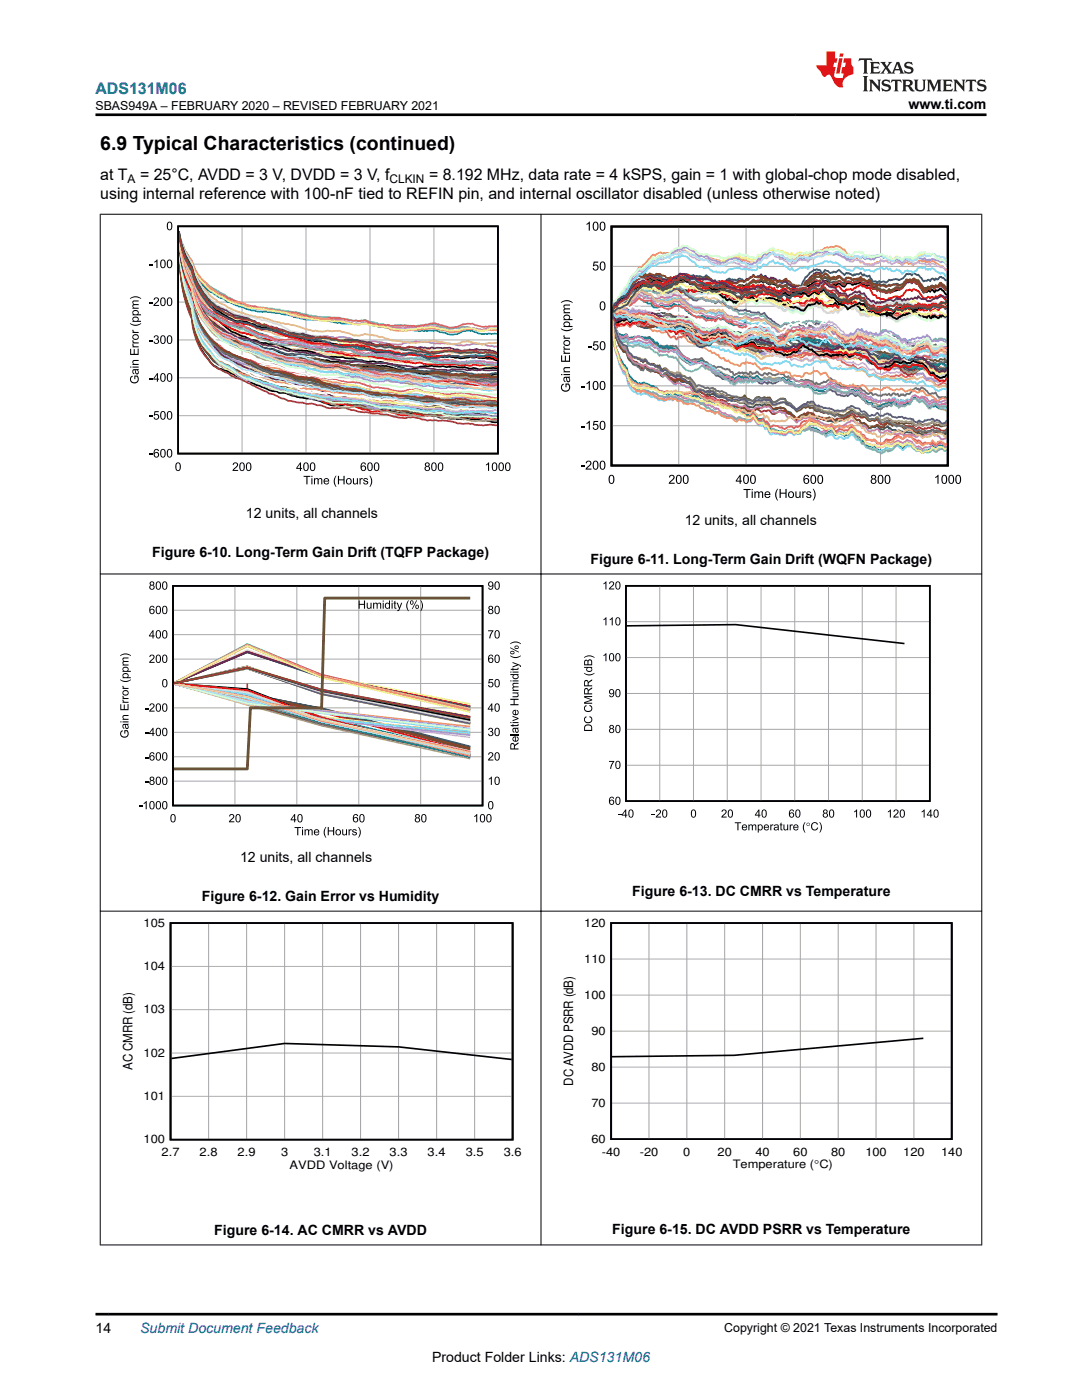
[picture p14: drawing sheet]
<svg xmlns="http://www.w3.org/2000/svg" width="216mm" height="279mm" viewBox="0 0 216 279" stroke-linecap="round" stroke-linejoin="round" font-family="sans-serif">
<defs><g id="words">
<text font-size="3.9" x="20" y="29.9">6.9 Typical Characteristics (continued)</text>
<text font-size="3.2" fill="#00f" x="19" y="18.7">ADS131M06</text>
<g font-size="3.2">
<text x="20" y="35.8">at T</text>
<text x="27.9" y="35.8">= 25°C, AVDD = 3 V, DVDD = 3 V, f</text>
<text x="85.6" y="35.8">= 8.192 MHz, data rate = 4 kSPS, gain = 1 with global-chop mode disabled,</text>
<text x="20" y="39.6">using internal reference with 100-nF tied to REFIN pin, and internal oscillator disabled (unless otherwise noted)</text>
</g>
<g font-size="2.8">
<text x="181.3" y="21.8">www.ti.com</text>
<text x="49.1" y="103.4">12 units, all channels</text>
<text x="136.6" y="104.8">12 units, all channels</text>
<text x="30.4" y="111.2">Figure 6-10. Long-Term Gain Drift (TQFP Package)</text>
<text x="117.8" y="112.6">Figure 6-11. Long-Term Gain Drift (WQFN Package)</text>
<text x="47.9" y="172">12 units, all channels</text>
<text x="40.3" y="179.8">Figure 6-12. Gain Error vs Humidity</text>
<text x="126.2" y="178.8">Figure 6-13. DC CMRR vs Temperature</text>
<text x="42.8" y="246.5">Figure 6-14. AC CMRR vs AVDD</text>
<text x="122.2" y="246.4">Figure 6-15. DC AVDD PSRR vs Temperature</text>
<text x="19" y="266.1">14</text>
<text x="86.2" y="271.7">Product Folder Links: ADS131M06</text>
</g>
<text font-size="2.8" fill="#00f" x="28" y="266.1">Submit Document Feedback</text>
<g font-size="2.6">
<text x="26.4" y="213.5" transform="rotate(-90 26.4 213.5)">AC CMRR (dB)</text>
<text x="114.4" y="216.6" transform="rotate(-90 114.4 216.6)">DC AVDD PSRR (dB)</text>
</g>
<g font-size="2.5">
<text x="19.1" y="21.9">SBAS949A – FEBRUARY 2020 – REVISED FEBRUARY 2021</text>
<text x="144.5" y="265.8">Copyright © 2021 Texas Instruments Incorporated</text>
</g>
<g font-size="2.4">
<text x="25.5" y="36.5">A</text>
<text x="77.7" y="36.5">CLKIN</text>
</g>
<g font-size="2.3">
<text x="28.6" y="184.9">105</text>
<text x="116.6" y="184.9">120</text>
<text x="28.6" y="193.6">104</text>
<text x="116.6" y="192.1">110</text>
<text x="28.6" y="202.2">103</text>
<text x="116.6" y="199.3">100</text>
<text x="118" y="206.5">90</text>
<text x="28.6" y="210.9">102</text>
<text x="118" y="213.7">80</text>
<text x="28.6" y="219.5">101</text>
<text x="118" y="220.9">70</text>
<text x="28.6" y="228.2">100</text>
<text x="32.3" y="230.7">2.7</text>
<text x="39.8" y="230.7">2.8</text>
<text x="47.4" y="230.7">2.9</text>
<text x="56.1" y="230.7">3</text>
<text x="57.8" y="233.3">AVDD Voltage (V)</text>
<text x="62.6" y="230.7">3.1</text>
<text x="70.2" y="230.7">3.2</text>
<text x="77.8" y="230.7">3.3</text>
<text x="85.3" y="230.7">3.4</text>
<text x="92.9" y="230.7">3.5</text>
<text x="100.5" y="230.7">3.6</text>
<text x="118" y="228.1">60</text>
<text x="120.1" y="230.6">-40</text>
<text x="127.7" y="230.6">-20</text>
<text x="136.3" y="230.6">0</text>
<text x="143.2" y="230.6">20</text>
<text x="146.2" y="233.2">Temperature (qC)</text>
<text x="150.7" y="230.6">40</text>
<text x="158.3" y="230.6">60</text>
<text x="165.8" y="230.6">80</text>
<text x="172.7" y="230.6">100</text>
<text x="180.2" y="230.6">120</text>
<text x="187.8" y="230.6">140</text>
</g>
</g></defs>
<g fill="#000">
<path d="M25.9 59.5a1.72 1.72 0 0 1 2.3 0v.2a1.95 1.95 0 0 0-2.3 0zM29.8 52.8h.7v.2h-.7zM30.8 52.2l.6-.4v1.7h-.2v-1.3l-.4 .2zM117 44.7l.7-.5v1.8h-.2v-1.4l-.5 .3zM118.5 52.2h.9v.2h-.8v.5a.59 .59 0 0 1 .8 .3 .59 .59 0 0 1-.4 .8 .59 .59 0 0 1-.7-.5h.2a.39 .39 0 0 0 .6 .2 .39 .39 0 0 0 .1-.6 .39 .39 0 0 0-.6 0h-.3zM26.2 75.1l.2-.1 .1 .2a.63 .63 0 0 0-.2 .9 .63 .63 0 0 0 .9 .1 .7 .7 0 0 0 .1-1h-.3v.5h-.2v-.8h.6a.88 .88 0 0 1 .2 1.3 .88 .88 0 0 1-1.3 .1 .88 .88 0 0 1-.1-1.2zM26.5 72l.2-.2h1v.2h-.8a.29 .29 0 0 0-.3 .3 .29 .29 0 0 0 .2 .3h.9v.2h-1.3v-.2h.2l-.2-.2zM26 69.6h.2v1h.5v-.9h.2v.9h.6v-1h.2v1.2h-1.7zM26.5 68.7h.2a.27 .27 0 0 0 0 .4 .27 .27 0 0 0 .3 0h.7v.2h-1.3v-.2h.2l-.2-.2zM26.5 67.9h.2a.27 .27 0 0 0 0 .4 .27 .27 0 0 0 .3 0h.7v.2h-1.3v-.1h.2l-.2-.2zM26.5 65.8l.2 .1a.27 .27 0 0 0 0 .3 .27 .27 0 0 0 .3 0h.7v.3h-1.3v-.2h.2l-.2-.2zM26.5 60.1l1.2-.1v.2h-.8a.26 .26 0 0 0-.3 .2 .26 .26 0 0 0 .2 .3h.9v.2h-.8a.28 .28 0 0 0-.3 .4 .28 .28 0 0 0 .4 .1h.7v.2h-1.3v-.2h.2a.42 .42 0 0 1 0-.7l-.2-.2z"/>
<path d="M25.9 64.5a1.97 1.97 0 0 0 2.3 0 1.39 1.39 0 0 1-2.3 0zM29.8 75.5h.7v.2h-.7zM29.8 67.9h.7v.2h-.7zM29.8 60.3h.7v.2h-.7zM30.8 67a.46 .46 0 0 1 .7 0 .46 .46 0 0 1-.1 .7 .53 .53 0 0 1 0 .9 .53 .53 0 0 1-.8-.4l.2-.1a.34 .34 0 0 0 .4 .4 .34 .34 0 0 0 .3-.5 .34 .34 0 0 0-.4-.2v-.2a.29 .29 0 0 0 .4-.2 .29 .29 0 0 0-.3-.3 .29 .29 0 0 0-.3 .3h-.2zM30.8 59.5a.55 .55 0 0 1 .8 .1 .55 .55 0 0 1-.2 .8l-.5 .5h.8v.2h-1.1l.2-.4a1.02 1.02 0 0 0 .6-1.1l-.3-.1-.2 .4-.3-.1zM112.2 76.7l.3-.1v.2a.66 .66 0 0 0-.2 .9 .66 .66 0 0 0 .9 .2 .74 .74 0 0 0 .2-1.1h-.4v.5h-.2v-.8h.7a.93 .93 0 0 1 .1 1.3 .93 .93 0 0 1-1.3 .2 .93 .93 0 0 1-.1-1.3zM112.5 73.4l.2-.1h1v.2h-.7a.3 .3 0 0 0-.4 .2 .3 .3 0 0 0 .2 .4h.9v.2h-1.3v-.2h.2l-.2-.2zM112 70.9h.2v1.1h.5v-1h.2v1h.6v-1.1h.2v1.3h-1.7zM112.5 69.9l.2 .1a.29 .29 0 0 0 0 .3 .29 .29 0 0 0 .4 .1h.6v.2h-1.3v-.2h.2l-.2-.2zM112.5 69.1l.2 .1a.29 .29 0 0 0 0 .3 .29 .29 0 0 0 .4 .1h.6v.2h-1.3v-.2h.2l-.2-.2zM112.5 66.9l.2 .1a.29 .29 0 0 0 0 .3 .29 .29 0 0 0 .4 .1h.6v.2h-1.3v-.2h.2l-.2-.2z"/>
<path d="M112.5 60.9l1.2-.1v.2h-.8a.27 .27 0 0 0-.3 .2 .27 .27 0 0 0 .2 .3h.9v.3h-.8a.29 .29 0 0 0-.3 .3 .29 .29 0 0 0 .5 .2h.6v.2h-1.3v-.2h.2a.44 .44 0 0 1 0-.7l-.2-.3zM111.9 65.5l.2 .1a2.03 2.03 0 0 0 2.2-.1 1.46 1.46 0 0 1-2.4 0zM111.9 60.3a1.81 1.81 0 0 1 2.4 0v.2a2.04 2.04 0 0 0-2.4 0zM116 77.1h.7v.2h-.7zM117.4 69.1h.7v.2h-.7zM117 76.5l.7-.5v1.8h-.2v-1.4l-.5 .3zM118.5 68.1h.9v.2h-.7l-.1 .5a.59 .59 0 0 1 .8 .3 .59 .59 0 0 1-.4 .8 .59 .59 0 0 1-.7-.5h.2a.39 .39 0 0 0 .6 .2 .39 .39 0 0 0 .1-.6 .39 .39 0 0 0-.6 0h-.3zM29.8 90.6h.7v.2h-.7zM29.8 83h.7v.2h-.7zM30.8 82.1h.9v.2h-.7l-.1 .4a.56 .56 0 0 1 .8 .3 .56 .56 0 0 1-.4 .7 .56 .56 0 0 1-.7-.4h.3a.37 .37 0 0 0 .5 .2 .37 .37 0 0 0 .1-.6 .37 .37 0 0 0-.6 0h-.2zM46.6 92.4a.55 .55 0 0 1 .8 .1 .55 .55 0 0 1-.2 .8l-.5 .5h.8v.2h-1.1l.2-.4a1.02 1.02 0 0 0 .6-1.1h-.4l-.2 .3h-.2zM60.6 95h1.3v.2h-.5v1.5h-.3v-1.5h-.5z"/>
<path d="M62.6 95.4h.2v.2a.42 .42 0 0 1 .8 0l.2-.2 .4 .1 .1 1.2h-.2v-.8a.26 .26 0 0 0-.2-.3 .26 .26 0 0 0-.3 .2v.9h-.2v-.8a.28 .28 0 0 0-.4-.3 .28 .28 0 0 0-.1 .4v.7h-.3zM67 94.9h.1a1.97 1.97 0 0 0 0 2.3 1.5 1.5 0 0 1-.1-2.3zM67.4 95h.3v.7h.8v-.7h.3v1.7h-.3v-.8h-.8v.8h-.3zM70.4 95.4h.2v.7a.31 .31 0 0 0 .3 .4 .31 .31 0 0 0 .3-.4v-.7h.2v1.3h-.2v-.2a.44 .44 0 0 1-.5 .2 .44 .44 0 0 1-.3-.5zM71.7 95.4h.2v.2l.4-.2 .1 .1-.1 .2a.27 .27 0 0 0-.3 0 .27 .27 0 0 0 0 .3v.7h-.3zM72.6 95.5l.2-.1a.48 .48 0 0 1 .6 .4h-.2a.24 .24 0 0 0-.2-.3 .24 .24 0 0 0-.2 .3l.1 .1a.43 .43 0 0 1 .5 .2 .43 .43 0 0 1-.2 .5h-.6l-.1-.3h.2a.28 .28 0 0 0 .3 .3 .28 .28 0 0 0 .2-.4 .52 .52 0 0 1-.7-.6zM73.7 94.9a1.38 1.38 0 0 1 0 2.3 1.95 1.95 0 0 0 0-2.3zM97 92.7l.6-.4v1.7h-.2v-1.3l-.4 .2zM116 93h.7v.2h-.7zM116 85h.7v.2h-.7zM117 84.4l.7-.4v1.8h-.2v-1.4l-.5 .2zM117.1 92.1a.59 .59 0 0 1 .9 .1 .59 .59 0 0 1-.4 .8l-.5 .5h.9v.2h-1.2l.2-.4a1.08 1.08 0 0 0 .7-1.1l-.4-.1-.2 .4-.2-.1z"/>
<path d="M118.5 84h.9v.2h-.8l-.1 .5a.59 .59 0 0 1 .9 .3 .59 .59 0 0 1-.4 .8 .59 .59 0 0 1-.7-.5h.2a.39 .39 0 0 0 .6 .2 .39 .39 0 0 0 .1-.6 .39 .39 0 0 0-.6 0h-.3zM133.6 94.9a.59 .59 0 0 1 1 .1 .59 .59 0 0 1-.4 .9l-.5 .4h.9v.2h-1.2l.2-.3a1.08 1.08 0 0 0 .7-1.2h-.4l-.2 .3h-.2zM148.4 97.6h1.4v.2h-.6v1.6h-.3v-1.6h-.5zM150.5 98.1h.2v.2a.44 .44 0 0 1 .8 0l.2-.2 .5 .1 .1 1.2h-.2v-.8a.27 .27 0 0 0-.2-.4 .27 .27 0 0 0-.4 .2v1h-.2v-.9a.29 .29 0 0 0-.4-.2 .29 .29 0 0 0-.1 .4v.7h-.3zM155.1 97.6h.2l-.2 .2a2.03 2.03 0 0 0 .2 2.1 1.54 1.54 0 0 1-.3-2.1zM155.6 97.6h.2v.7h.9v-.7h.3v1.8h-.3v-.9h-.9v.9h-.2zM158.7 98.1h.2v.7a.32 .32 0 0 0 .3 .4 .32 .32 0 0 0 .3-.4v-.7h.2v1.3h-.1v-.2a.46 .46 0 0 1-.6 .2 .46 .46 0 0 1-.3-.5zM160.1 98.1h.2v.2l.4-.2h.1l-.1 .2a.29 .29 0 0 0-.3 .1 .29 .29 0 0 0-.1 .3v.7h-.2zM161 98.2l.2-.1a.5 .5 0 0 1 .7 .3h-.2a.25 .25 0 0 0-.3-.2 .25 .25 0 0 0-.2 .3 .49 .49 0 0 1 .6 .2 .49 .49 0 0 1 0 .6l-.6 .1-.4-.4h.3a.29 .29 0 0 0 .3 .3 .29 .29 0 0 0 .2-.4 .63 .63 0 0 1-.7-.6zM162.2 97.6a1.41 1.41 0 0 1 .5 1.6l-.4 .7h-.1a2.04 2.04 0 0 0 0-2.3zM186.6 95.2l.7-.4v1.7h-.2v-1.3l-.5 .2zM120.4 116.4l.6-.4v1.6h-.2v-1.2l-.4 .2z"/>
<path d="M121.7 116.1a.56 .56 0 0 1 .8 .3 .56 .56 0 0 1-.4 .7l-.3 .4h.8v.1h-1.1l.3-.4a.63 .63 0 0 0 .4-1l-.7 .3zM24.5 138.9h.2a.26 .26 0 0 0 0 .3 .26 .26 0 0 0 .3 .1h.6v.2h-1.1v-.2h.1l-.2-.2zM24.5 136.8l.2 .1a.26 .26 0 0 0 0 .3 .26 .26 0 0 0 .3 .1h.6v.2h-1.1v-.2h.1l-.2-.2zM24.5 131.3l1.1-.1v.2h-.7a.25 .25 0 0 0-.3 .2 .25 .25 0 0 0 .2 .3h.8v.2h-.7a.27 .27 0 0 0-.3 .4 .27 .27 0 0 0 .4 .1h.6v.2h-1.1v-.2h.1a.4 .4 0 0 1 0-.7l-.1-.2zM24 135.6a1.9 1.9 0 0 0 2.1 0 1.34 1.34 0 0 1-2.1 0zM24 130.8a1.48 1.48 0 0 1 2.1 .1 1.88 1.88 0 0 0-2.1 0zM30 130.8a.53 .53 0 0 1 .8 0 .53 .53 0 0 1-.3 .8l-.5 .5h.8v.2h-1l.2-.5a.64 .64 0 0 0 .5-1h-.3l-.2 .3h-.2zM71.6 119.8h.2v.7h.8v-.7h.2v1.7h-.2v-.8h-.8v.8h-.2zM73.2 120.3h.2v.7a.3 .3 0 0 0 .3 .3 .3 .3 0 0 0 .2-.4v-.6h.2v1.2h-.1v-.2a.42 .42 0 0 1-.6 .2 .42 .42 0 0 1-.2-.5zM74.5 120.3h.1v.2a.4 .4 0 0 1 .7 0l.3-.2 .4 .1 .1 1.1h-.2v-.8a.25 .25 0 0 0-.2-.3 .25 .25 0 0 0-.3 .2v.9h-.2v-.8a.27 .27 0 0 0-.4-.2 .27 .27 0 0 0-.1 .4v.6h-.2zM78.7 120l.2-.1v.4h.2v.1h-.2v.7l.2 .4a.3 .3 0 0 1-.3 0 .3 .3 0 0 1-.1-.4v-.7h-.2zM79.2 120.3h.2l.3 1 .4-1h.2l-.5 1.2a.41 .41 0 0 1-.5 .4l-.1-.2h.3l.1-.2z"/>
<path d="M81.5 119.8h.1a1.9 1.9 0 0 0 0 2.2 1.45 1.45 0 0 1-.1-2.2zM83.9 119.8a1.34 1.34 0 0 1 0 2.2 1.88 1.88 0 0 0 0-2.2zM97.6 135.5h.8v.2h-.7v.5a.54 .54 0 0 1 .7 .2 .54 .54 0 0 1-.3 .8 .54 .54 0 0 1-.7-.5h.2a.36 .36 0 0 0 .5 .2 .36 .36 0 0 0 .1-.6 .36 .36 0 0 0-.5 0l-.3 .1zM97.4 125.8h1.1l-.5 1-.2 .6h-.2l.1-.5 .5-.9h-.8zM101.9 133.5h.4v-.2h.1v.2h.8l.3-.2a.3 .3 0 0 1-.1 .3 .3 .3 0 0 1-.3 .1h-.7v.1h-.1v-.1h-.3zM102.3 138.2h1.2v.2h-.2a.42 .42 0 0 1 .2 .5 .42 .42 0 0 1-.5 .3h-.7v-.3h.6a.3 .3 0 0 0 .4-.2 .3 .3 0 0 0-.4-.3h-.6zM102.3 136.4l1.2-.1v.2h-.8a.25 .25 0 0 0-.3 .2 .25 .25 0 0 0 .2 .3h.9v.2h-.8a.27 .27 0 0 0-.3 .3 .27 .27 0 0 0 .4 .2h.7v.2h-1.2v-.2h.1a.4 .4 0 0 1 .1-.7l-.2-.2zM102.3 132.1l1.2 .5a.41 .41 0 0 1 .4 .5h-.2v-.2l-.2-.1-1.2 .4v-.2l.9-.3-.9-.4zM101.8 130.8a1.9 1.9 0 0 0 2.1 0 1.34 1.34 0 0 1-2.1 0zM101.8 128.4a1.48 1.48 0 0 1 2.1 .2 1.88 1.88 0 0 0-2.1 0zM116.5 134.3a1.87 1.87 0 0 0 2.1 0 1.31 1.31 0 0 1-2.1 0zM116.5 131.2a1.45 1.45 0 0 1 2.1 .1 1.84 1.84 0 0 0-2.1 0z"/>
<path d="M120.4 130.8l.6-.5v1.7h-.2v-1.3l-.4 .2zM120.4 123.6l.6-.4v1.6h-.2v-1.3l-.4 .3zM121.7 123.6l.6-.4v1.6h-.2v-1.3l-.4 .3zM24.2 145.9l.3-.2v.2a.61 .61 0 0 0-.2 .9 .61 .61 0 0 0 .9 .1 .68 .68 0 0 0 .1-1h-.3v.5h-.2v-.7h.6a.85 .85 0 0 1 .2 1.2 .85 .85 0 0 1-1.2 .2 .85 .85 0 0 1-.2-1.2zM24.5 142.8l1.1-.1v.2h-.7a.28 .28 0 0 0-.3 .2 .28 .28 0 0 0 .2 .3l.8 .1v.2h-1.1v-.2h.1l-.1-.2zM24 140.6h.2v.9h.5v-.9h.2v.9h.6v-1h.1v1.2h-1.6zM24.5 139.6l.2 .1a.26 .26 0 0 0 0 .3 .26 .26 0 0 0 .3 .1h.6v.2h-1.1v-.2h.1l-.2-.2zM29 155.9h.6v.3h-.6zM29 151.1h.6v.2h-.6zM29 146.2h.6v.2h-.6zM29 141.3h.6v.2h-.6zM30 140.5a.53 .53 0 0 1 .8 .1 .53 .53 0 0 1-.3 .7l-.5 .5h.8v.2h-1l.2-.5a.64 .64 0 0 0 .5-.9h-.4l-.1 .3-.2-.1z"/>
<path d="M97.6 145.4a.44 .44 0 0 1 .6-.1 .44 .44 0 0 1 0 .7 .52 .52 0 0 1 0 .9 .52 .52 0 0 1-.8-.4l.2-.1a.33 .33 0 0 0 .4 .3 .33 .33 0 0 0 .2-.4 .33 .33 0 0 0-.4-.2v-.2a.28 .28 0 0 0 .4-.2 .28 .28 0 0 0-.3-.3 .28 .28 0 0 0-.3 .3h-.2zM97.5 155.4l.6-.4v1.6h-.2v-1.2l-.4 .2zM97.6 150.2a.53 .53 0 0 1 .8 .1 .53 .53 0 0 1-.3 .8l-.5 .5h.8v.2h-1l.2-.5a.64 .64 0 0 0 .5-1l-.4 .1-.1 .2h-.2zM101.8 146.5h1.7v.2h-1.7zM101.9 144.7h.4v-.2h.1v.2h.8l.3-.2a.3 .3 0 0 1-.1 .3 .3 .3 0 0 1-.3 .1h-.7v.2h-.1v-.2h-.3zM102.3 142.9l1.2 .4v.2l-1.2 .4v-.2l.9-.3-.9-.3zM101.8 139.5h1.7v.2h-.8v.8h.8v.2h-1.7v-.2h.7v-.8h-.7zM116.6 143.2l.4-.3v.3a.54 .54 0 0 0-.2 .7 .54 .54 0 0 0 .7 .2 .49 .49 0 0 0 .5-.5 .49 .49 0 0 0-.4-.5v-.2a.77 .77 0 0 1 .5 1.1 .77 .77 0 0 1-1.2 .2l-.4-.4zM116.6 140.9l.4-.2v.2a.54 .54 0 0 0-.2 .8 .54 .54 0 0 0 .7 .2 .49 .49 0 0 0 .5-.5 .49 .49 0 0 0-.4-.5v-.2a.77 .77 0 0 1 .5 1.1 .77 .77 0 0 1-1.2 .2l-.4-.4zM116.6 138.9h1.6v.2h-1.4l1.4 .5v.2l-1.4 .4h1.4v.2h-1.6v-.3l1.3-.4-1.3-.5zM121.5 151.9h1.1l-.6 1.5h-.2v-.4l.5-1h-.8zM27.7 160.8h.6v.2h-.6z"/>
<path d="M28.7 160.3l.6-.4v1.6h-.2v-1.3l-.4 .3zM45.9 162.6a.53 .53 0 0 1 .8 .1 .53 .53 0 0 1-.2 .7l-.5 .5h.8v.2h-1.1l.2-.5a.64 .64 0 0 0 .5-1l-.4 .1-.1 .3-.2-.1zM58.8 165.1h1.3v.2h-.6v1.4h-.2v-1.4h-.5zM60.8 165.5h.2v.2a.4 .4 0 0 1 .7 0l.2-.2 .4 .1 .1 1.1h-.2v-.8a.25 .25 0 0 0-.2-.3 .25 .25 0 0 0-.3 .3v.8h-.2v-.8a.27 .27 0 0 0-.4-.2 .27 .27 0 0 0-.1 .4v.6h-.2zM65 165h.1a1.9 1.9 0 0 0 0 2.2 1.45 1.45 0 0 1-.1-2.2zM65.4 165.1h.2v.6h.9v-.6h.2v1.6h-.2v-.8h-.9v.8h-.2zM68.3 165.5h.2v.7a.3 .3 0 0 0 .3 .4 .3 .3 0 0 0 .2-.5v-.6h.2v1.2h-.1v-.2a.42 .42 0 0 1-.5 .2 .42 .42 0 0 1-.3-.5zM69.6 165.5h.1v.2l.4-.2v.2a.26 .26 0 0 0-.3 .1 .26 .26 0 0 0 0 .3v.6h-.2zM70.4 165.6l.1-.1a.46 .46 0 0 1 .7 .3h-.2a.23 .23 0 0 0-.3-.2 .23 .23 0 0 0-.2 .3h.1a.41 .41 0 0 1 .6 .2 .41 .41 0 0 1-.2 .6l-.6-.1-.2-.3h.2a.27 .27 0 0 0 .3 .3 .27 .27 0 0 0 .3-.3l-.1-.1a.43 .43 0 0 1-.5-.1 .43 .43 0 0 1 0-.5zM71.5 165a1.34 1.34 0 0 1 0 2.2 1.88 1.88 0 0 0 0-2.2zM94.6 162.9l.6-.4v1.6h-.2v-1.3l-.4 .3zM123.4 162.5h.6v.2h-.6z"/>
<path d="M130.1 162.5h.6v.2h-.6zM131 161.7a.56 .56 0 0 1 .9 .2 .56 .56 0 0 1-.5 .8l-.3 .3h.8v.2h-1.1l.3-.5a.63 .63 0 0 0 .4-1l-.3 .1-.1 .2h-.2zM144.1 161.7a.56 .56 0 0 1 .9 .2 .56 .56 0 0 1-.5 .8l-.3 .3h.8v.2h-1.1l.3-.5a.63 .63 0 0 0 .4-1l-.3 .1-.1 .2h-.2zM146.6 164.1h1.3v.2h-.5v1.4h-.3v-1.4h-.5zM149.3 164.5h.2v.2a.4 .4 0 0 1 .7 0l.2-.2 .4 .1 .1 1.1h-.2v-.7a.24 .24 0 0 0-.2-.3 .24 .24 0 0 0-.3 .2v.8h-.2v-.7a.27 .27 0 0 0-.3-.3 .27 .27 0 0 0-.2 .4v.6h-.2zM153.7 164.5h.2v.2l.3-.2 .1 .3a.26 .26 0 0 0-.3 0 .26 .26 0 0 0-.1 .3v.6h-.2zM155.7 164.3l.2-.2v.4h.2v.2h-.2v.7l.3 .3a.3 .3 0 0 1-.4 0 .3 .3 0 0 1-.1-.3v-.7h-.1zM156.3 164.5h.2v.7a.29 .29 0 0 0 .3 .4 .29 .29 0 0 0 .3-.4v-.7h.2v1.2h-.2v-.2a.41 .41 0 0 1-.5 .2 .41 .41 0 0 1-.3-.4zM157.6 164.5h.2v.2l.3-.2v.3a.26 .26 0 0 0-.3 0 .26 .26 0 0 0 0 .3v.6h-.2zM160.6 164.1h.1a1.87 1.87 0 0 0 0 2.1 1.42 1.42 0 0 1-.1-2.1zM162 164.3l.4-.2h.4l.4 .4-.2 .1a.54 .54 0 0 0-.7-.3 .54 .54 0 0 0-.2 .8 .49 .49 0 0 0 .4 .5 .49 .49 0 0 0 .5-.5l.3 .1a.77 .77 0 0 1-1.2 .4 .77 .77 0 0 1-.2-1.1zM163.5 164.1a1.31 1.31 0 0 1 0 2.1 1.84 1.84 0 0 0 0-2.1z"/>
<path d="M170.4 161.9l.6-.4v1.7h-.2v-1.3l-.4 .2zM177.2 161.9l.6-.4v1.7h-.2v-1.3l-.4 .2zM178.4 161.7a.56 .56 0 0 1 .9 .2 .56 .56 0 0 1-.5 .8l-.3 .3h.8v.2h-1.1l.3-.5a.63 .63 0 0 0 .4-1l-.3 .1-.1 .2h-.2zM183.9 161.9l.6-.4v1.7h-.2v-1.3l-.4 .2z"/>
<path d="M32.2 51.9a.61 .61 0 0 1 .7 .1 .61 .61 0 0 1 .2 .7 .61 .61 0 0 1-.6 .8 .61 .61 0 0 1-.5-.8zM32.3 52.1a.95 .95 0 0 0 .2 1.3 .89 .89 0 0 0 0-1.4z"/>
<path d="M33.5 51.9a.61 .61 0 0 1 .7 .1 .61 .61 0 0 1 .2 .7 .61 .61 0 0 1-.6 .8 .61 .61 0 0 1-.5-.8zM33.6 52.1a.95 .95 0 0 0 .2 1.3 .89 .89 0 0 0 0-1.4z"/>
<path d="M33.5 44.3a.61 .61 0 0 1 .7 .1 .61 .61 0 0 1 .2 .7 .61 .61 0 0 1-.6 .9 .61 .61 0 0 1-.5-.9zM33.6 44.5a.95 .95 0 0 0 .2 1.3 .89 .89 0 0 0 0-1.4z"/>
<path d="M118.5 44.3a.64 .64 0 0 1 .8 .1 .64 .64 0 0 1 .1 .7 .61 .61 0 0 1-.2 .9 .61 .61 0 0 1-.9-.3v-.9zM118.6 44.5a.99 .99 0 0 0 .2 1.4 .93 .93 0 0 0 0-1.5z"/>
<path d="M119.9 44.3a.64 .64 0 0 1 .7 .1 .64 .64 0 0 1 .2 .7 .61 .61 0 0 1-.3 .9 .61 .61 0 0 1-.8-.3v-.9zM120 44.5a1 1 0 0 0 .2 1.4 .93 .93 0 0 0 0-1.5z"/>
<path d="M119.9 52.3a.64 .64 0 0 1 .8 .1 .64 .64 0 0 1 .1 .7 .61 .61 0 0 1-.2 .8 .61 .61 0 0 1-.9-.3v-.9zM120 52.5a.99 .99 0 0 0 .2 1.3 .93 .93 0 0 0 0-1.4z"/>
<path d="M26 73.2h.2v.2h-.2zM26.4 73.2h1.3v.2h-1.3z"/>
<path d="M26.4 67.2a.65 .65 0 0 1 1.3 0 .65 .65 0 0 1-1.3 0zM26.7 67a.41 .41 0 0 0 .4 .6 .41 .41 0 0 0 .3-.6l-.4-.1z"/>
<path d="M26.5 73.7l1.2-.1v.2l-.2 .1a.43 .43 0 0 1 .2 .6 .43 .43 0 0 1-.6 .1l-.2-.7a.31 .31 0 0 0-.3 .3 .31 .31 0 0 0 .2 .3v.2a.61 .61 0 0 1-.3-1zM27 73.9l.1 .3a.22 .22 0 0 0 .3 .3 .22 .22 0 0 0 .1-.3l-.2-.3z"/>
<path d="M26.6 63.3a.6 .6 0 0 1 .8-.1 .6 .6 0 0 1 .1 .8h.6v.2h-1.7v-.2h.2l-.2-.3zM26.7 63.5a.4 .4 0 0 0 .3 .6 .4 .4 0 0 0 .4-.6z"/>
<path d="M26.6 62a.6 .6 0 0 1 .8-.1 .6 .6 0 0 1 .1 .8h.6v.2h-1.7v-.2h.2l-.2-.3zM26.7 62.2a.4 .4 0 0 0 .3 .5 .4 .4 0 0 0 .4-.5z"/>
<path d="M31.3 74.5h.2v1.1h.2v.2h-.2v.4h-.2v-.4h-.7zM31.3 74.8l-.5 .8h.5z"/>
<path d="M32.2 74.6a.61 .61 0 0 1 .7 0 .61 .61 0 0 1 .2 .7 .61 .61 0 0 1-.6 .9 .61 .61 0 0 1-.5-.9zM32.3 74.8a.95 .95 0 0 0 .2 1.2 .89 .89 0 0 0 0-1.4z"/>
<path d="M32.2 67a.61 .61 0 0 1 .7 .1 .61 .61 0 0 1 .2 .7 .61 .61 0 0 1-.6 .8 .61 .61 0 0 1-.5-.8zM32.3 67.2a.95 .95 0 0 0 .2 1.3 .89 .89 0 0 0 0-1.4z"/>
<path d="M32.2 59.4a.61 .61 0 0 1 .7 .1 .61 .61 0 0 1 .2 .7 .61 .61 0 0 1-.6 .9 .61 .61 0 0 1-.5-.9zM32.3 59.6a.95 .95 0 0 0 .2 1.3 .89 .89 0 0 0 0-1.4z"/>
<path d="M33.5 74.6a.61 .61 0 0 1 .7 0 .61 .61 0 0 1 .2 .7 .61 .61 0 0 1-.6 .9 .61 .61 0 0 1-.5-.9zM33.6 74.8a.95 .95 0 0 0 .2 1.2 .89 .89 0 0 0 0-1.4z"/>
<path d="M33.5 67a.61 .61 0 0 1 .7 .1 .61 .61 0 0 1 .2 .7 .61 .61 0 0 1-.6 .8 .61 .61 0 0 1-.5-.8zM33.6 67.2a.95 .95 0 0 0 .2 1.3 .89 .89 0 0 0 0-1.4z"/>
<path d="M33.5 59.4a.61 .61 0 0 1 .7 .1 .61 .61 0 0 1 .2 .7 .61 .61 0 0 1-.6 .9 .61 .61 0 0 1-.5-.9zM33.6 59.6a.95 .95 0 0 0 .2 1.3 .89 .89 0 0 0 0-1.4z"/>
<path d="M112 74.6h.2v.3h-.2zM112.4 74.6h1.3v.3h-1.3z"/>
<path d="M112.4 68.4a.65 .65 0 0 1 1.3 0 .65 .65 0 0 1-1.3 0zM112.7 68.2a.43 .43 0 0 0 .4 .6 .43 .43 0 0 0 .4-.6l-.4-.1z"/>
<path d="M112.6 75.3l1.1-.2v.2l-.1 .1a.46 .46 0 0 1 .2 .6 .46 .46 0 0 1-.6 .2l-.3-.8a.33 .33 0 0 0-.3 .3 .33 .33 0 0 0 .2 .4v.2a.64 .64 0 0 1-.2-1zM113.1 75.4l.1 .4a.24 .24 0 0 0 .2 .3 .24 .24 0 0 0 .2-.4l-.2-.3z"/>
<path d="M112.6 64.3a.63 .63 0 0 1 .9-.1 .63 .63 0 0 1 .1 .8h.6v.3h-1.8v-.2h.2l-.2-.4zM112.7 64.5a.42 .42 0 0 0 .4 .6 .42 .42 0 0 0 .4-.6l-.4-.1z"/>
<path d="M112.6 62.9a.63 .63 0 0 1 .9-.1 .63 .63 0 0 1 .1 .9h.6v.2h-1.8v-.2h.2l-.2-.4zM112.7 63.1a.42 .42 0 0 0 .4 .6 .42 .42 0 0 0 .4-.6l-.4-.1z"/>
<path d="M118.5 76.1a.64 .64 0 0 1 .8 .1 .64 .64 0 0 1 .1 .7 .61 .61 0 0 1-.2 .8 .61 .61 0 0 1-.9-.2v-.9zM118.6 76.3a.99 .99 0 0 0 .2 1.4 .93 .93 0 0 0 0-1.5z"/>
<path d="M119.9 76.1a.64 .64 0 0 1 .7 .1 .64 .64 0 0 1 .2 .7 .61 .61 0 0 1-.3 .8 .61 .61 0 0 1-.8-.2v-.9zM120 76.3a.99 .99 0 0 0 .2 1.4 .93 .93 0 0 0 0-1.5z"/>
<path d="M119.9 60.2a.64 .64 0 0 1 .7 .1 .64 .64 0 0 1 .2 .7 .61 .61 0 0 1-.3 .9 .61 .61 0 0 1-.8-.3v-.9zM120 60.4a.99 .99 0 0 0 .2 1.4 .93 .93 0 0 0 0-1.5z"/>
<path d="M119.9 68.2a.64 .64 0 0 1 .8 .1 .64 .64 0 0 1 .1 .7 .61 .61 0 0 1-.3 .8 .61 .61 0 0 1-.8-.3v-.9zM120 68.4a.99 .99 0 0 0 .2 1.3 .93 .93 0 0 0 0-1.4z"/>
<path d="M30.8 89.8l.3-.2h.3l.3 .4h-.2a.34 .34 0 0 0-.4-.2 .34 .34 0 0 0-.2 .4l-.1 .2a.54 .54 0 0 1 .9 .1 .54 .54 0 0 1-.2 .8 .54 .54 0 0 1-.8-.3l-.1-.8zM30.9 90.8a.37 .37 0 0 0 .7 0 .37 .37 0 0 0-.7 0z"/>
<path d="M32.2 89.7a.61 .61 0 0 1 .7 .1 .61 .61 0 0 1 .2 .7 .61 .61 0 0 1-.6 .8 .61 .61 0 0 1-.5-.8zM32.3 89.9a.95 .95 0 0 0 .2 1.3 .89 .89 0 0 0 0-1.4z"/>
<path d="M32.2 82.1a.61 .61 0 0 1 .7 .1 .61 .61 0 0 1 .2 .7 .61 .61 0 0 1-.6 .9 .61 .61 0 0 1-.5-.9zM32.3 82.3a.95 .95 0 0 0 .2 1.3 .89 .89 0 0 0 0-1.4z"/>
<path d="M33.5 89.7a.61 .61 0 0 1 .7 .1 .61 .61 0 0 1 .2 .7 .61 .61 0 0 1-.6 .8 .61 .61 0 0 1-.5-.8zM33.6 89.9a.95 .95 0 0 0 .2 1.3 .89 .89 0 0 0 0-1.4z"/>
<path d="M33.5 82.1a.61 .61 0 0 1 .7 .1 .61 .61 0 0 1 .2 .7 .61 .61 0 0 1-.6 .9 .61 .61 0 0 1-.5-.9zM33.6 82.3a.95 .95 0 0 0 .2 1.3 .89 .89 0 0 0 0-1.4z"/>
<path d="M35.2 92.4a.61 .61 0 0 1 .7 0 .61 .61 0 0 1 .2 .7 .61 .61 0 0 1-.6 .9 .61 .61 0 0 1-.5-.9zM35.3 92.6a.95 .95 0 0 0 .2 1.2 .89 .89 0 0 0 0-1.4z"/>
<path d="M48 92.4a.61 .61 0 0 1 .7 0 .61 .61 0 0 1 .1 .7 .61 .61 0 0 1-.5 .9 .61 .61 0 0 1-.6-.9zM48.1 92.6a.95 .95 0 0 0 .2 1.2 .89 .89 0 0 0 0-1.4z"/>
<path d="M49.3 92.4a.61 .61 0 0 1 .7 0 .61 .61 0 0 1 .2 .7 .61 .61 0 0 1-.6 .9 .61 .61 0 0 1-.5-.9zM49.4 92.6a.95 .95 0 0 0 .2 1.2 .89 .89 0 0 0 0-1.4z"/>
<path d="M59.9 92.3h.2v1.1h.2v.2h-.2v.4h-.3v-.4h-.7zM59.8 92.6l-.5 .8h.5z"/>
<path d="M60.7 92.4a.61 .61 0 0 1 .8 0 .61 .61 0 0 1 .1 .7 .61 .61 0 0 1-.5 .9 .61 .61 0 0 1-.6-.9zM60.8 92.6a.95 .95 0 0 0 .3 1.2 .89 .89 0 0 0 0-1.4z"/>
<path d="M62.1 92.4a.61 .61 0 0 1 .7 0 .61 .61 0 0 1 .1 .7 .61 .61 0 0 1-.5 .9 .61 .61 0 0 1-.6-.9zM62.1 92.6a.95 .95 0 0 0 .3 1.2 .89 .89 0 0 0 0-1.4z"/>
<path d="M62.1 95h.2v.2h-.2zM62.1 95.4h.2v1.3h-.2z"/>
<path d="M64.7 95.6a.57 .57 0 0 1 .7-.1 .57 .57 0 0 1 .3 .6h-.9a.36 .36 0 0 0 .2 .4 .36 .36 0 0 0 .5-.2h.2a.62 .62 0 0 1-1 .3 .62 .62 0 0 1 0-1zM64.9 95.7l-.1 .2h.7l-.2-.3z"/>
<path d="M69 96.1a.65 .65 0 0 1 1.3 0 .65 .65 0 0 1-1.3 0zM69.3 95.7a.44 .44 0 0 0-.1 .6 .44 .44 0 0 0 .7 .1 .44 .44 0 0 0 .1-.6 .44 .44 0 0 0-.7-.1z"/>
<path d="M72.1 92.5l.3-.2h.3l.3 .4h-.2a.34 .34 0 0 0-.4-.2 .34 .34 0 0 0-.2 .4l-.1 .2a.54 .54 0 0 1 .9 .1 .54 .54 0 0 1-.2 .8 .54 .54 0 0 1-.8-.3v-.8zM72.2 93.5a.37 .37 0 0 0 .7 0 .37 .37 0 0 0-.7 0z"/>
<path d="M73.5 92.4a.61 .61 0 0 1 .7 0 .61 .61 0 0 1 .2 .7 .61 .61 0 0 1-.6 .9 .61 .61 0 0 1-.5-.9zM73.6 92.6a.95 .95 0 0 0 .2 1.2 .89 .89 0 0 0 0-1.4z"/>
<path d="M74.8 92.4a.61 .61 0 0 1 .7 0 .61 .61 0 0 1 .2 .7 .61 .61 0 0 1-.6 .9 .61 .61 0 0 1-.5-.9zM74.9 92.6a.95 .95 0 0 0 .2 1.2 .89 .89 0 0 0 0-1.4z"/>
<path d="M84.9 92.4a.46 .46 0 0 1 .7 0 .46 .46 0 0 1-.1 .7 .51 .51 0 0 1 .2 .7 .51 .51 0 0 1-.8 0 .51 .51 0 0 1 .1-.7l-.2-.3zM85 92.7a.27 .27 0 0 0 .5 0 .27 .27 0 0 0-.5 0zM84.9 93.5a.35 .35 0 0 0 .7 0 .35 .35 0 0 0-.7 0z"/>
<path d="M86.3 92.4a.61 .61 0 0 1 .7 0 .61 .61 0 0 1 .1 .7 .61 .61 0 0 1-.5 .9 .61 .61 0 0 1-.6-.9zM86.4 92.6a.95 .95 0 0 0 .2 1.2 .89 .89 0 0 0 0-1.4z"/>
<path d="M87.6 92.4a.61 .61 0 0 1 .7 0 .61 .61 0 0 1 .2 .7 .61 .61 0 0 1-.6 .9 .61 .61 0 0 1-.5-.9zM87.7 92.6a.95 .95 0 0 0 .2 1.2 .89 .89 0 0 0 0-1.4z"/>
<path d="M98.4 92.4a.61 .61 0 0 1 .7 0 .61 .61 0 0 1 .1 .7 .61 .61 0 0 1-.5 .9 .61 .61 0 0 1-.6-.9zM98.4 92.6a.95 .95 0 0 0 .3 1.2 .89 .89 0 0 0 0-1.4z"/>
<path d="M99.7 92.4a.61 .61 0 0 1 .7 0 .61 .61 0 0 1 .2 .7 .61 .61 0 0 1-.6 .9 .61 .61 0 0 1-.6-.9zM99.8 92.6a.95 .95 0 0 0 .2 1.2 .89 .89 0 0 0 0-1.4z"/>
<path d="M101 92.4a.61 .61 0 0 1 .7 0 .61 .61 0 0 1 .2 .7 .61 .61 0 0 1-.6 .9 .61 .61 0 0 1-.5-.9zM101.1 92.6a.95 .95 0 0 0 .2 1.2 .89 .89 0 0 0 0-1.4z"/>
<path d="M118.5 92a.64 .64 0 0 1 .8 .1 .64 .64 0 0 1 .1 .7 .61 .61 0 0 1-.2 .9 .61 .61 0 0 1-.9-.3v-.9zM118.6 92.2a.99 .99 0 0 0 .2 1.4 .93 .93 0 0 0 0-1.5z"/>
<path d="M119.9 92a.64 .64 0 0 1 .7 .1 .64 .64 0 0 1 .2 .7 .61 .61 0 0 1-.3 .9 .61 .61 0 0 1-.8-.3v-.9zM120 92.2a.99 .99 0 0 0 .2 1.4 .93 .93 0 0 0 0-1.5z"/>
<path d="M119.9 84.1a.64 .64 0 0 1 .7 .1 .64 .64 0 0 1 .2 .7 .61 .61 0 0 1-.3 .8 .61 .61 0 0 1-.8-.3v-.9zM120 84.3a.99 .99 0 0 0 .2 1.3 .93 .93 0 0 0 0-1.4z"/>
<path d="M121.7 94.9a.64 .64 0 0 1 .7 0 .64 .64 0 0 1 .2 .8 .61 .61 0 0 1-.3 .8 .61 .61 0 0 1-.8-.3v-.9zM121.8 95.1a.99 .99 0 0 0 .2 1.3 .93 .93 0 0 0 0-1.5z"/>
<path d="M135.1 94.9a.64 .64 0 0 1 .8 0 .64 .64 0 0 1 .1 .8 .61 .61 0 0 1-.3 .8 .61 .61 0 0 1-.8-.3v-.9zM135.2 95.1a.99 .99 0 0 0 .2 1.3 .93 .93 0 0 0 0-1.5z"/>
<path d="M136.5 94.9a.64 .64 0 0 1 .7 0 .64 .64 0 0 1 .2 .8 .61 .61 0 0 1-.3 .8 .61 .61 0 0 1-.8-.3v-.9zM136.6 95.1a.99 .99 0 0 0 .2 1.3 .93 .93 0 0 0 0-1.5z"/>
<path d="M147.6 94.8h.2v1.1h.2v.2h-.2v.4h-.2v-.4h-.8v-.2zM147.6 95.1l-.6 .8h.6z"/>
<path d="M148.5 94.9a.64 .64 0 0 1 .8 0 .64 .64 0 0 1 .1 .8 .61 .61 0 0 1-.2 .8 .61 .61 0 0 1-.8-.3l-.1-.9zM148.6 95.1a.99 .99 0 0 0 .3 1.3 .93 .93 0 0 0 0-1.5z"/>
<path d="M149.9 94.9a.64 .64 0 0 1 .8 0 .64 .64 0 0 1 .1 .8 .61 .61 0 0 1-.2 .8 .61 .61 0 0 1-.9-.3v-.9zM150 95.1a.99 .99 0 0 0 .2 1.3 .93 .93 0 0 0 0-1.5z"/>
<path d="M150 97.6h.2v.2h-.2zM150 98.1h.2v1.3h-.2z"/>
<path d="M152.7 98.2a.6 .6 0 0 1 .7-.1 .6 .6 0 0 1 .3 .7h-.9a.38 .38 0 0 0 .2 .4 .38 .38 0 0 0 .5-.2h.2a.65 .65 0 0 1-1 .3 .65 .65 0 0 1 0-1.1zM152.9 98.3l-.1 .3h.7l-.2-.3z"/>
<path d="M157.2 98.7a.65 .65 0 0 1 1.3 0 .65 .65 0 0 1-1.3 0zM157.6 98.4a.46 .46 0 0 0-.1 .6 .46 .46 0 0 0 .6 .1 .46 .46 0 0 0 .1-.6 .46 .46 0 0 0-.6-.1z"/>
<path d="M160.5 95l.3-.2h.3l.3 .4h-.2a.36 .36 0 0 0-.4-.3 .36 .36 0 0 0-.3 .5v.2a.57 .57 0 0 1 .9 .1 .57 .57 0 0 1-.2 .8 .57 .57 0 0 1-.8-.3l-.1-.8zM160.5 96a.4 .4 0 0 0 .8 0 .4 .4 0 0 0-.8 0z"/>
<path d="M162 94.9a.64 .64 0 0 1 .7 0 .64 .64 0 0 1 .2 .8 .61 .61 0 0 1-.3 .8 .61 .61 0 0 1-.8-.3l-.1-.9zM162 95.1a.99 .99 0 0 0 .3 1.3 .93 .93 0 0 0 0-1.5z"/>
<path d="M163.3 94.9a.64 .64 0 0 1 .8 0 .64 .64 0 0 1 .1 .8 .61 .61 0 0 1-.2 .8 .61 .61 0 0 1-.8-.3l-.1-.9zM163.4 95.1a.99 .99 0 0 0 .3 1.3 .93 .93 0 0 0 0-1.5z"/>
<path d="M173.9 94.9a.48 .48 0 0 1 .8-.1 .48 .48 0 0 1-.1 .8 .53 .53 0 0 1 .1 .8 .53 .53 0 0 1-.8 0 .53 .53 0 0 1 .2-.8l-.3-.3zM174 95.2a.3 .3 0 0 0 .6 0 .3 .3 0 0 0-.6 0zM173.9 96a.4 .4 0 0 0 .8 0 .4 .4 0 0 0-.8 0z"/>
<path d="M175.4 94.9a.64 .64 0 0 1 .7 0 .64 .64 0 0 1 .2 .8 .61 .61 0 0 1-.3 .8 .61 .61 0 0 1-.8-.3l-.1-.9zM175.5 95.1a.99 .99 0 0 0 .2 1.3 .93 .93 0 0 0 0-1.5z"/>
<path d="M176.8 94.9a.64 .64 0 0 1 .7 0 .64 .64 0 0 1 .2 .8 .61 .61 0 0 1-.3 .8 .61 .61 0 0 1-.8-.3l-.1-.9zM176.8 95.1a.99 .99 0 0 0 .3 1.3 .93 .93 0 0 0 0-1.5z"/>
<path d="M188.1 94.9a.64 .64 0 0 1 .7 0 .64 .64 0 0 1 .2 .8 .61 .61 0 0 1-.3 .8 .61 .61 0 0 1-.8-.3v-.9zM188.2 95.1a.99 .99 0 0 0 .2 1.3 .93 .93 0 0 0 0-1.5z"/>
<path d="M189.5 94.9a.64 .64 0 0 1 .7 0 .64 .64 0 0 1 .2 .8 .61 .61 0 0 1-.3 .8 .61 .61 0 0 1-.8-.3v-.9zM189.6 95.1a.99 .99 0 0 0 .2 1.3 .93 .93 0 0 0 0-1.5z"/>
<path d="M190.9 94.9a.64 .64 0 0 1 .7 0 .64 .64 0 0 1 .2 .8 .61 .61 0 0 1-.3 .8 .61 .61 0 0 1-.8-.3l-.1-.9zM191 95.1a.99 .99 0 0 0 .2 1.3 .93 .93 0 0 0 0-1.5z"/>
<path d="M30 116.1a.44 .44 0 0 1 .7 0 .44 .44 0 0 1-.1 .7 .49 .49 0 0 1 .1 .7 .49 .49 0 0 1-.8 0 .49 .49 0 0 1 .2-.7l-.2-.2zM30.1 116.4a.27 .27 0 0 0 .5 0 .27 .27 0 0 0-.5 0zM30 117.2a.35 .35 0 0 0 .7 0 .35 .35 0 0 0-.7 0z"/>
<path d="M31.3 116.1a.59 .59 0 0 1 .7 .1 .59 .59 0 0 1 .1 .7 .59 .59 0 0 1-.5 .8 .59 .59 0 0 1-.5-.8zM31.4 116.3a.91 .91 0 0 0 .2 1.2 .86 .86 0 0 0 0-1.3z"/>
<path d="M32.6 116.1a.59 .59 0 0 1 .7 .1 .59 .59 0 0 1 .1 .7 .59 .59 0 0 1-.5 .8 .59 .59 0 0 1-.6-.8zM32.6 116.3a.91 .91 0 0 0 .3 1.2 .86 .86 0 0 0 0-1.3z"/>
<path d="M76.4 119.8h.2v.3h-.2zM76.4 120.3h.2v1.2h-.2z"/>
<path d="M78.1 119.8h.2v.3h-.2zM78.1 120.3h.2v1.2h-.2z"/>
<path d="M97.5 116.2a.64 .64 0 0 1 .8 0 .64 .64 0 0 1 .2 .8 .54 .54 0 0 1-.4 .7 .54 .54 0 0 1-.7-.4h.2a.38 .38 0 0 0 .5 .1 .38 .38 0 0 0 .2-.5 .52 .52 0 0 1-.8 .1 .52 .52 0 0 1 0-.8zM97.5 116.6a.35 .35 0 0 0 .7 0 .35 .35 0 0 0-.7 0z"/>
<path d="M98.9 116.1a.59 .59 0 0 1 .7 .1 .59 .59 0 0 1 .1 .7 .59 .59 0 0 1-.5 .8 .59 .59 0 0 1-.5-.8zM99 116.3a.91 .91 0 0 0 .2 1.2 .86 .86 0 0 0 0-1.3z"/>
<path d="M123 116.1a.58 .58 0 0 1 .7 .1 .58 .58 0 0 1 .1 .6 .58 .58 0 0 1-.5 .9 .58 .58 0 0 1-.5-.9zM123.1 116.3a.9 .9 0 0 0 .2 1.2 .84 .84 0 0 0 0-1.3z"/>
<path d="M24.5 138.2a.6 .6 0 0 1 1.2 0 .6 .6 0 0 1-1.2 0zM24.7 138a.39 .39 0 0 0 .4 .6 .39 .39 0 0 0 .3-.6l-.4-.1z"/>
<path d="M24.6 134.5a.58 .58 0 0 1 .8-.1 .58 .58 0 0 1 .1 .7h.6v.2h-1.6v-.1h.1l-.2-.4zM24.7 134.6a.38 .38 0 0 0 .4 .6 .38 .38 0 0 0 .3-.6z"/>
<path d="M24.6 133.2a.58 .58 0 0 1 .8-.1 .58 .58 0 0 1 .1 .8h.6v.2h-1.6v-.2h.1l-.2-.3zM24.7 133.4a.38 .38 0 0 0 .4 .5 .38 .38 0 0 0 .3-.5z"/>
<path d="M30.5 125.8h.1v1h.3v.2h-.3v.4h-.2v-.4h-.7zM30.4 126.1l-.5 .7h.5z"/>
<path d="M30 121.1l.5-.2 .3 .4h-.2a.33 .33 0 0 0-.4-.2 .33 .33 0 0 0-.2 .4v.2a.52 .52 0 0 1 .8 .1 .52 .52 0 0 1-.2 .7 .52 .52 0 0 1-.8-.3v-.7zM30 122a.35 .35 0 0 0 .7 0 .35 .35 0 0 0-.7 0z"/>
<path d="M31.3 130.7a.59 .59 0 0 1 .7 .1 .59 .59 0 0 1 .1 .7 .59 .59 0 0 1-.5 .8 .59 .59 0 0 1-.5-.8zM31.4 130.9a.91 .91 0 0 0 .2 1.2 .86 .86 0 0 0 0-1.3z"/>
<path d="M31.3 125.9a.59 .59 0 0 1 .7 0 .59 .59 0 0 1 .1 .7 .59 .59 0 0 1-.5 .8 .59 .59 0 0 1-.5-.8zM31.4 126a.91 .91 0 0 0 .2 1.3 .86 .86 0 0 0 0-1.4z"/>
<path d="M31.3 121a.59 .59 0 0 1 .7 .1 .59 .59 0 0 1 .1 .6 .59 .59 0 0 1-.5 .9 .59 .59 0 0 1-.5-.9zM31.4 121.2a.91 .91 0 0 0 .2 1.2 .86 .86 0 0 0 0-1.3z"/>
<path d="M32.6 130.7a.59 .59 0 0 1 .7 .1 .59 .59 0 0 1 .1 .7 .59 .59 0 0 1-.5 .8 .59 .59 0 0 1-.6-.8zM32.6 130.9a.91 .91 0 0 0 .3 1.2 .86 .86 0 0 0 0-1.3z"/>
<path d="M32.6 125.9a.59 .59 0 0 1 .7 0 .59 .59 0 0 1 .1 .7 .59 .59 0 0 1-.5 .8 .59 .59 0 0 1-.6-.8zM32.6 126a.91 .91 0 0 0 .3 1.3 .86 .86 0 0 0 0-1.4z"/>
<path d="M32.6 121a.59 .59 0 0 1 .7 .1 .59 .59 0 0 1 .1 .6 .59 .59 0 0 1-.5 .9 .59 .59 0 0 1-.6-.9zM32.6 121.2a.91 .91 0 0 0 .3 1.2 .86 .86 0 0 0 0-1.3z"/>
<path d="M32.6 135.6a.59 .59 0 0 1 .7 .1 .59 .59 0 0 1 .1 .6 .59 .59 0 0 1-.5 .9 .59 .59 0 0 1-.6-.9zM32.7 135.8a.91 .91 0 0 0 .2 1.2 .86 .86 0 0 0 0-1.3z"/>
<path d="M76.9 120.4l.4-.1 .3 .1v-.6h.2v1.7h-.2v-.2a.57 .57 0 0 1-.8-.1 .57 .57 0 0 1 .1-.8zM77.1 120.5a.41 .41 0 0 0-.1 .6 .41 .41 0 0 0 .5 .1v-.6l-.2-.2z"/>
<path d="M81.8 120.2a.4 .4 0 0 1 .8 0 .4 .4 0 0 1-.8 0zM82 120l.1 .5a.26 .26 0 0 0 .2-.3 .26 .26 0 0 0-.3-.2zM83.1 119.8h.1l-.9 1.7h-.1zM82.9 121.1a.4 .4 0 0 1 .8 0 .4 .4 0 0 1-.8 0zM83.1 120.9l.1 .5a.26 .26 0 0 0 .2-.3 .26 .26 0 0 0-.3-.2z"/>
<path d="M97.6 121a.44 .44 0 0 1 .7 0 .44 .44 0 0 1-.1 .6 .49 .49 0 0 1 .1 .8 .49 .49 0 0 1-.8 0 .49 .49 0 0 1 .2-.8l-.2-.2zM97.7 121.3a.27 .27 0 0 0 .5 0 .27 .27 0 0 0-.5 0zM97.6 122.1a.35 .35 0 0 0 .7 0 .35 .35 0 0 0-.7 0z"/>
<path d="M97.6 130.8l.5-.1 .3 .3-.2 .1a.33 .33 0 0 0-.4-.3 .33 .33 0 0 0-.2 .4v.2a.52 .52 0 0 1 .8 .1 .52 .52 0 0 1-.2 .8 .52 .52 0 0 1-.8-.3v-.8zM97.6 131.8a.35 .35 0 0 0 .7 0 .35 .35 0 0 0-.7 0z"/>
<path d="M98.9 135.6a.59 .59 0 0 1 .7 .1 .59 .59 0 0 1 .1 .6 .59 .59 0 0 1-.5 .9 .59 .59 0 0 1-.5-.9zM99 135.8a.91 .91 0 0 0 .2 1.2 .86 .86 0 0 0 0-1.3z"/>
<path d="M98.9 130.7a.59 .59 0 0 1 .7 .1 .59 .59 0 0 1 .1 .7 .59 .59 0 0 1-.5 .8 .59 .59 0 0 1-.5-.8zM99 130.9a.91 .91 0 0 0 .2 1.2 .86 .86 0 0 0 0-1.3z"/>
<path d="M98.9 125.9a.59 .59 0 0 1 .7 0 .59 .59 0 0 1 .1 .7 .59 .59 0 0 1-.5 .8 .59 .59 0 0 1-.5-.8zM99 126a.91 .91 0 0 0 .2 1.3 .86 .86 0 0 0 0-1.4z"/>
<path d="M98.9 121a.59 .59 0 0 1 .7 .1 .59 .59 0 0 1 .1 .6 .59 .59 0 0 1-.5 .9 .59 .59 0 0 1-.5-.9zM99 121.2a.91 .91 0 0 0 .2 1.2 .86 .86 0 0 0 0-1.3z"/>
<path d="M101.8 135.8h.3v.2h-.3zM102.3 135.8h1.2v.2h-1.2z"/>
<path d="M101.8 134h.3v.2h-.3zM102.3 134h1.2v.2h-1.2z"/>
<path d="M101.8 130.2a.4 .4 0 0 1 .8 0 .4 .4 0 0 1-.8 0zM102 130.1v.1a.26 .26 0 0 0 .2 .2 .26 .26 0 0 0 .3-.3zM101.8 129.2l1.7 .9v.1l-1.7-.9zM102.7 129.1a.4 .4 0 0 1 .8 0 .4 .4 0 0 1-.8 0zM102.9 129.1h-.1a.26 .26 0 0 0 .3 .3 .26 .26 0 0 0 .2-.3z"/>
<path d="M101.8 134.5h1.7v.2h-.2a.54 .54 0 0 1-.4 .9 .54 .54 0 0 1-.5-.9h-.6zM102.5 134.8l-.1 .1a.4 .4 0 0 0 .5 .5 .4 .4 0 0 0 .3-.6z"/>
<path d="M116.7 137.4l.5-.1 .2 .5 .8-.6v.2l-.7 .5-.1 .2v.3h.8v.2h-1.6zM116.8 137.6l-.1 .8h.6v-.5a.28 .28 0 0 0-.1-.3 .28 .28 0 0 0-.4 0z"/>
<path d="M116.7 135.8l.5-.1 .2 .5 .8-.6v.2l-.7 .5-.1 .2v.3h.8v.2h-1.6zM116.8 136l-.1 .8h.6v-.5a.28 .28 0 0 0-.1-.3 .28 .28 0 0 0-.4 0z"/>
<path d="M116.6 133.1h1.6v.2h-.2a.53 .53 0 0 1-.4 .8 .53 .53 0 0 1-.5-.8h-.5zM117.2 133.4v.1a.39 .39 0 0 0 .4 .4 .39 .39 0 0 0 .3-.5z"/>
<path d="M116.7 131.8l.3-.1 .3 .2a.45 .45 0 0 1 .6-.3 .45 .45 0 0 1 .3 .6v.6h-1.6zM116.8 131.9l-.1 .7h.5v-.4a.26 .26 0 0 0-.1-.3 .26 .26 0 0 0-.3 0zM117.5 131.9l-.1 .7h.6l-.1-.7-.2-.1z"/>
<path d="M121.7 130.4a.58 .58 0 0 1 .7 .1 .58 .58 0 0 1 .2 .7 .58 .58 0 0 1-.6 .8 .58 .58 0 0 1-.5-.8zM121.8 130.6a.9 .9 0 0 0 .2 1.2 .84 .84 0 0 0 0-1.3z"/>
<path d="M121.7 137.7a.63 .63 0 0 1 .7 0 .63 .63 0 0 1 .2 .8 .53 .53 0 0 1-.4 .6 .53 .53 0 0 1-.7-.3l.2-.1a.37 .37 0 0 0 .5 .2 .37 .37 0 0 0 .2-.5 .51 .51 0 0 1-.8 0 .51 .51 0 0 1 .1-.7zM121.7 138a.35 .35 0 0 0 .7 0 .35 .35 0 0 0-.7 0z"/>
<path d="M123 137.6a.58 .58 0 0 1 .7 .1 .58 .58 0 0 1 .1 .6 .58 .58 0 0 1-.5 .9 .58 .58 0 0 1-.5-.9zM123.1 137.8a.9 .9 0 0 0 .2 1.2 .84 .84 0 0 0 0-1.3z"/>
<path d="M123 130.4a.58 .58 0 0 1 .7 .1 .58 .58 0 0 1 .1 .7 .58 .58 0 0 1-.5 .8 .58 .58 0 0 1-.5-.8zM123.1 130.6a.9 .9 0 0 0 .2 1.2 .84 .84 0 0 0 0-1.3z"/>
<path d="M123 123.3a.58 .58 0 0 1 .7 0 .58 .58 0 0 1 .1 .7 .58 .58 0 0 1-.5 .8 .58 .58 0 0 1-.5-.8zM123.1 123.5a.9 .9 0 0 0 .2 1.2 .84 .84 0 0 0 0-1.4z"/>
<path d="M24 144h.2v.2h-.2zM24.5 144h1.1v.2h-1.1z"/>
<path d="M24.6 144.5l1-.1v.2l-.1 .1a.42 .42 0 0 1 .2 .6 .42 .42 0 0 1-.6 .1l-.2-.7a.3 .3 0 0 0-.3 .2 .3 .3 0 0 0 .2 .4v.2a.59 .59 0 0 1-.2-1zM25 144.7l.1 .3a.22 .22 0 0 0 .3 .3 .22 .22 0 0 0 .1-.4l-.2-.2z"/>
<path d="M30 155.1a.44 .44 0 0 1 .7 0 .44 .44 0 0 1-.1 .7 .49 .49 0 0 1 .1 .7 .49 .49 0 0 1-.8 0 .49 .49 0 0 1 .2-.7l-.2-.3zM30.1 155.4a.27 .27 0 0 0 .5 0 .27 .27 0 0 0-.5 0zM30 156.2a.35 .35 0 0 0 .7 0 .35 .35 0 0 0-.7 0z"/>
<path d="M30.5 145.3h.1v1h.3v.2h-.3v.4h-.2v-.4h-.7zM30.4 145.6l-.5 .7h.5z"/>
<path d="M30 150.3l.5-.1 .3 .3h-.2a.33 .33 0 0 0-.4-.2 .33 .33 0 0 0-.2 .4v.2a.52 .52 0 0 1 .8 .1 .52 .52 0 0 1-.2 .8 .52 .52 0 0 1-.8-.3v-.8zM30 151.3a.35 .35 0 0 0 .7 0 .35 .35 0 0 0-.7 0z"/>
<path d="M31.3 155.1a.59 .59 0 0 1 .7 .1 .59 .59 0 0 1 .1 .6 .59 .59 0 0 1-.5 .9 .59 .59 0 0 1-.5-.9zM31.4 155.3a.91 .91 0 0 0 .2 1.2 .86 .86 0 0 0 0-1.3z"/>
<path d="M31.3 150.2a.59 .59 0 0 1 .7 .1 .59 .59 0 0 1 .1 .7 .59 .59 0 0 1-.5 .8 .59 .59 0 0 1-.5-.8zM31.4 150.4a.91 .91 0 0 0 .2 1.2 .86 .86 0 0 0 0-1.3z"/>
<path d="M31.3 145.3a.59 .59 0 0 1 .7 .1 .59 .59 0 0 1 .1 .7 .59 .59 0 0 1-.5 .8 .59 .59 0 0 1-.5-.8zM31.4 145.5a.91 .91 0 0 0 .2 1.3 .86 .86 0 0 0 0-1.4z"/>
<path d="M31.3 140.5a.59 .59 0 0 1 .7 0 .59 .59 0 0 1 .1 .7 .59 .59 0 0 1-.5 .9 .59 .59 0 0 1-.5-.9zM31.4 140.7a.91 .91 0 0 0 .2 1.2 .86 .86 0 0 0 0-1.4z"/>
<path d="M32.6 155.1a.59 .59 0 0 1 .7 .1 .59 .59 0 0 1 .1 .6 .59 .59 0 0 1-.5 .9 .59 .59 0 0 1-.6-.9zM32.6 155.3a.91 .91 0 0 0 .3 1.2 .86 .86 0 0 0 0-1.3z"/>
<path d="M32.6 150.2a.59 .59 0 0 1 .7 .1 .59 .59 0 0 1 .1 .7 .59 .59 0 0 1-.5 .8 .59 .59 0 0 1-.6-.8zM32.6 150.4a.91 .91 0 0 0 .3 1.2 .86 .86 0 0 0 0-1.3z"/>
<path d="M32.6 145.3a.59 .59 0 0 1 .7 .1 .59 .59 0 0 1 .1 .7 .59 .59 0 0 1-.5 .8 .59 .59 0 0 1-.6-.8zM32.6 145.5a.91 .91 0 0 0 .3 1.3 .86 .86 0 0 0 0-1.4z"/>
<path d="M32.6 140.5a.59 .59 0 0 1 .7 0 .59 .59 0 0 1 .1 .7 .59 .59 0 0 1-.5 .9 .59 .59 0 0 1-.6-.9zM32.6 140.7a.91 .91 0 0 0 .3 1.2 .86 .86 0 0 0 0-1.4z"/>
<path d="M98.1 140.4h.1v1h.3v.2h-.3v.4h-.2v-.4h-.7zM98 140.7l-.5 .7h.5z"/>
<path d="M98.9 155.1a.59 .59 0 0 1 .7 .1 .59 .59 0 0 1 .1 .6 .59 .59 0 0 1-.5 .9 .59 .59 0 0 1-.5-.9zM99 155.3a.91 .91 0 0 0 .2 1.2 .86 .86 0 0 0 0-1.3z"/>
<path d="M98.9 150.2a.59 .59 0 0 1 .7 .1 .59 .59 0 0 1 .1 .7 .59 .59 0 0 1-.5 .8 .59 .59 0 0 1-.5-.8zM99 150.4a.91 .91 0 0 0 .2 1.2 .86 .86 0 0 0 0-1.3z"/>
<path d="M98.9 145.3a.59 .59 0 0 1 .7 .1 .59 .59 0 0 1 .1 .7 .59 .59 0 0 1-.5 .8 .59 .59 0 0 1-.5-.8zM99 145.5a.91 .91 0 0 0 .2 1.3 .86 .86 0 0 0 0-1.4z"/>
<path d="M98.9 140.5a.59 .59 0 0 1 .7 0 .59 .59 0 0 1 .1 .7 .59 .59 0 0 1-.5 .9 .59 .59 0 0 1-.5-.9zM99 140.7a.91 .91 0 0 0 .2 1.2 .86 .86 0 0 0 0-1.4z"/>
<path d="M101.8 144.1h.3v.2h-.3zM102.3 144.1h1.2v.2h-1.2z"/>
<path d="M102.4 147.1l.5-.2v.9a.35 .35 0 0 0 .4-.2 .35 .35 0 0 0-.2-.4v-.2a.58 .58 0 0 1 .3 .8 .58 .58 0 0 1-.9 .2 .58 .58 0 0 1-.1-.9zM102.5 147.2l-.1 .4 .4 .2v-.6z"/>
<path d="M102.4 141.8l.5-.1v.8a.35 .35 0 0 0 .4-.2 .35 .35 0 0 0-.2-.4v-.2a.58 .58 0 0 1 .3 .8 .58 .58 0 0 1-.9 .2 .58 .58 0 0 1-.1-.9zM102.5 141.9l-.1 .4 .4 .2v-.6z"/>
<path d="M102.4 145.3l1.1-.1v.2h-.2a.42 .42 0 0 1 .2 .6 .42 .42 0 0 1-.6 .1l-.2-.7a.3 .3 0 0 0-.3 .3 .3 .3 0 0 0 .2 .3v.2a.59 .59 0 0 1-.2-.9zM102.9 145.4v.4a.22 .22 0 0 0 .3 .3 .22 .22 0 0 0 .1-.4l-.2-.2z"/>
<path d="M101.9 148.4l.5-.1 .3 .4 .8-.6v.3l-.7 .4-.1 .3v.3h.8v.2h-1.7zM102.1 148.6l-.1 .8h.5v-.5a.29 .29 0 0 0-.1-.3 .29 .29 0 0 0-.3 0z"/>
<path d="M116.7 144.8a.83 .83 0 0 1 .9-.3 .83 .83 0 0 1 .6 .8v.6h-1.6zM116.8 144.9l-.1 .8h1.3v-.4a.63 .63 0 0 0-.5-.6 .63 .63 0 0 0-.7 .2z"/>
<path d="M121.7 144.8a.43 .43 0 0 1 .7-.1 .43 .43 0 0 1-.1 .7 .48 .48 0 0 1 .1 .7 .48 .48 0 0 1-.7 0 .48 .48 0 0 1 .1-.7l-.2-.2zM121.8 145.1a.26 .26 0 0 0 .5 0 .26 .26 0 0 0-.5 0zM121.7 145.8a.35 .35 0 0 0 .7 0 .35 .35 0 0 0-.7 0z"/>
<path d="M121.7 159.2l.6-.2 .2 .4h-.2a.32 .32 0 0 0-.4-.2 .32 .32 0 0 0-.2 .4v.2a.51 .51 0 0 1 .8 .1 .51 .51 0 0 1-.2 .7 .51 .51 0 0 1-.7-.3l-.1-.7zM121.7 160.1a.35 .35 0 0 0 .7 0 .35 .35 0 0 0-.7 0z"/>
<path d="M123 159.1a.58 .58 0 0 1 .7 .1 .58 .58 0 0 1 .1 .6 .58 .58 0 0 1-.5 .8 .58 .58 0 0 1-.5-.8zM123.1 159.3a.9 .9 0 0 0 .2 1.2 .84 .84 0 0 0 0-1.3z"/>
<path d="M123 151.9a.58 .58 0 0 1 .7 .1 .58 .58 0 0 1 .1 .7 .58 .58 0 0 1-.5 .8 .58 .58 0 0 1-.5-.8zM123.1 152.1a.9 .9 0 0 0 .2 1.2 .84 .84 0 0 0 0-1.3z"/>
<path d="M123 144.8a.58 .58 0 0 1 .7 0 .58 .58 0 0 1 .1 .7 .58 .58 0 0 1-.5 .8 .58 .58 0 0 1-.5-.8zM123.1 144.9a.9 .9 0 0 0 .2 1.2 .84 .84 0 0 0 0-1.3z"/>
<path d="M30 160a.59 .59 0 0 1 .7 0 .59 .59 0 0 1 .2 .7 .59 .59 0 0 1-.6 .8 .59 .59 0 0 1-.5-.8zM30.1 160.1a.91 .91 0 0 0 .2 1.3 .86 .86 0 0 0 0-1.4z"/>
<path d="M31.3 160a.59 .59 0 0 1 .7 0 .59 .59 0 0 1 .1 .7 .59 .59 0 0 1-.5 .8 .59 .59 0 0 1-.5-.8zM31.4 160.1a.91 .91 0 0 0 .2 1.3 .86 .86 0 0 0 0-1.4z"/>
<path d="M32.6 160a.59 .59 0 0 1 .7 0 .59 .59 0 0 1 .1 .7 .59 .59 0 0 1-.5 .8 .59 .59 0 0 1-.6-.8zM32.6 160.1a.91 .91 0 0 0 .3 1.3 .86 .86 0 0 0 0-1.4z"/>
<path d="M34.2 162.6a.59 .59 0 0 1 .7 0 .59 .59 0 0 1 .2 .7 .59 .59 0 0 1-.6 .8 .59 .59 0 0 1-.5-.8zM34.3 162.7a.91 .91 0 0 0 .2 1.3 .86 .86 0 0 0 0-1.4z"/>
<path d="M47.2 162.6a.59 .59 0 0 1 .7 0 .59 .59 0 0 1 .1 .7 .59 .59 0 0 1-.5 .8 .59 .59 0 0 1-.5-.8zM47.3 162.7a.91 .91 0 0 0 .2 1.3 .86 .86 0 0 0 0-1.4z"/>
<path d="M58.7 162.5h.2v1h.2v.2h-.2v.4h-.2v-.4h-.7zM58.7 162.8l-.5 .7h.5z"/>
<path d="M59.6 162.6a.59 .59 0 0 1 .6 0 .59 .59 0 0 1 .2 .7 .59 .59 0 0 1-.5 .8 .59 .59 0 0 1-.6-.8zM59.6 162.7a.91 .91 0 0 0 .3 1.3 .86 .86 0 0 0 0-1.4z"/>
<path d="M60.3 165.1h.2v.2h-.2zM60.3 165.5h.2v1.2h-.2z"/>
<path d="M62.8 165.7a.55 .55 0 0 1 .6-.2 .55 .55 0 0 1 .3 .7h-.9a.35 .35 0 0 0 .3 .4 .35 .35 0 0 0 .4-.3h.2a.6 .6 0 0 1-.9 .3 .6 .6 0 0 1 0-.9zM62.9 165.7l-.1 .3h.7l-.2-.3z"/>
<path d="M66.9 166.1a.6 .6 0 0 1 1.2 0 .6 .6 0 0 1-1.2 0zM67.2 165.8a.42 .42 0 0 0-.1 .6 .42 .42 0 0 0 .6 0 .42 .42 0 0 0 .1-.5 .42 .42 0 0 0-.6-.1z"/>
<path d="M70.6 162.6l.6-.1 .3 .4h-.2a.33 .33 0 0 0-.4-.3 .33 .33 0 0 0-.3 .4v.3a.52 .52 0 0 1 .8 0 .52 .52 0 0 1-.2 .8 .52 .52 0 0 1-.7-.3l-.1-.8zM70.6 163.6a.35 .35 0 0 0 .7 0 .35 .35 0 0 0-.7 0z"/>
<path d="M71.9 162.6a.59 .59 0 0 1 .7 0 .59 .59 0 0 1 .2 .7 .59 .59 0 0 1-.6 .8 .59 .59 0 0 1-.5-.8zM72 162.7a.91 .91 0 0 0 .2 1.3 .86 .86 0 0 0 0-1.4z"/>
<path d="M83 162.6a.44 .44 0 0 1 .6-.1 .44 .44 0 0 1-.1 .7 .49 .49 0 0 1 .2 .8 .49 .49 0 0 1-.8 0 .49 .49 0 0 1 .2-.8l-.3-.2zM83 162.9a.3 .3 0 0 0 .6 0 .3 .3 0 0 0-.6 0zM83 163.6a.33 .33 0 0 0 .6 0 .33 .33 0 0 0-.6 0z"/>
<path d="M84.3 162.6a.59 .59 0 0 1 .7 0 .59 .59 0 0 1 .1 .7 .59 .59 0 0 1-.5 .8 .59 .59 0 0 1-.6-.8zM84.3 162.7a.91 .91 0 0 0 .3 1.3 .86 .86 0 0 0 0-1.4z"/>
<path d="M96 162.6a.59 .59 0 0 1 .7 0 .59 .59 0 0 1 .1 .7 .59 .59 0 0 1-.5 .8 .59 .59 0 0 1-.6-.8zM96.1 162.7a.91 .91 0 0 0 .2 1.3 .86 .86 0 0 0 0-1.4z"/>
<path d="M97.3 162.6a.59 .59 0 0 1 .6 0 .59 .59 0 0 1 .2 .7 .59 .59 0 0 1-.5 .8 .59 .59 0 0 1-.6-.8zM97.3 162.7a.91 .91 0 0 0 .3 1.3 .86 .86 0 0 0-.1-1.4z"/>
<path d="M97.6 160a.59 .59 0 0 1 .7 0 .59 .59 0 0 1 .2 .7 .59 .59 0 0 1-.6 .8 .59 .59 0 0 1-.5-.8zM97.7 160.1a.91 .91 0 0 0 .2 1.3 .86 .86 0 0 0 0-1.4z"/>
<path d="M124.8 161.6h.2v1h.2v.2h-.2v.4h-.2v-.4h-.7zM124.8 161.9l-.5 .7h.5z"/>
<path d="M125.6 161.6a.58 .58 0 0 1 .7 .1 .58 .58 0 0 1 .1 .7 .58 .58 0 0 1-.5 .8 .58 .58 0 0 1-.5-.8zM125.7 161.8a.9 .9 0 0 0 .2 1.2 .84 .84 0 0 0 0-1.3z"/>
<path d="M132.3 161.6a.58 .58 0 0 1 .7 .1 .58 .58 0 0 1 .2 .7 .58 .58 0 0 1-.6 .8 .58 .58 0 0 1-.5-.8zM132.4 161.8a.9 .9 0 0 0 .2 1.2 .84 .84 0 0 0 0-1.3z"/>
<path d="M138.1 161.6a.58 .58 0 0 1 .7 .1 .58 .58 0 0 1 .1 .7 .58 .58 0 0 1-.5 .8 .58 .58 0 0 1-.5-.8zM138.2 161.8a.9 .9 0 0 0 .2 1.2 .84 .84 0 0 0 0-1.3z"/>
<path d="M145.4 161.6a.58 .58 0 0 1 .7 .1 .58 .58 0 0 1 .2 .7 .58 .58 0 0 1-.6 .8 .58 .58 0 0 1-.5-.8zM145.5 161.8a.9 .9 0 0 0 .2 1.2 .84 .84 0 0 0 0-1.3z"/>
<path d="M148.2 164.7a.55 .55 0 0 1 .6-.1 .55 .55 0 0 1 .3 .6h-.9a.34 .34 0 0 0 .3 .4 .34 .34 0 0 0 .4-.3l.2 .1a.59 .59 0 0 1-.9 .2 .59 .59 0 0 1 0-.9zM148.3 164.8l-.1 .2h.7l-.2-.3z"/>
<path d="M151.2 164.5h.2v.2a.53 .53 0 0 1 .8 .4 .53 .53 0 0 1-.8 .5v.6h-.2zM151.5 164.8l-.1 .5 .2 .2a.42 .42 0 0 0 .4-.4 .42 .42 0 0 0-.4-.4z"/>
<path d="M151.4 161.6h.1v1h.2v.2h-.2v.4h-.2v-.4h-.7zM151.3 161.9l-.5 .7h.5z"/>
<path d="M152.2 161.6a.58 .58 0 0 1 .6 .1 .58 .58 0 0 1 .2 .7 .58 .58 0 0 1-.5 .8 .58 .58 0 0 1-.6-.8zM152.3 161.8a.9 .9 0 0 0 .2 1.2 .84 .84 0 0 0 0-1.3z"/>
<path d="M152.5 164.7a.55 .55 0 0 1 .7-.1 .55 .55 0 0 1 .3 .6h-.9a.34 .34 0 0 0 .2 .4 .34 .34 0 0 0 .4-.3l.3 .1a.59 .59 0 0 1-.9 .2 .59 .59 0 0 1-.1-.9zM152.7 164.8l-.1 .2h.6l-.1-.3z"/>
<path d="M154.5 164.7l.2-.1a.5 .5 0 0 1 .6 0 .5 .5 0 0 1 .1 .6l.1 .5h-.2l-.1-.1a.41 .41 0 0 1-.6 .1 .41 .41 0 0 1 0-.6l.6-.1a.3 .3 0 0 0-.3-.3 .3 .3 0 0 0-.3 .2h-.2zM154.7 165.3a.28 .28 0 0 0 .2 .3 .28 .28 0 0 0 .3-.3v-.2z"/>
<path d="M157.6 161.7l.6-.1 .2 .3-.1 .1a.32 .32 0 0 0-.4-.3 .32 .32 0 0 0-.3 .4v.2a.51 .51 0 0 1 .8 .1 .51 .51 0 0 1-.2 .7 .51 .51 0 0 1-.7-.2l-.1-.8zM157.6 162.7a.35 .35 0 0 0 .7 0 .35 .35 0 0 0-.7 0z"/>
<path d="M158.9 161.6a.58 .58 0 0 1 .7 .1 .58 .58 0 0 1 .1 .7 .58 .58 0 0 1-.5 .8 .58 .58 0 0 1-.5-.8zM159 161.8a.9 .9 0 0 0 .2 1.2 .84 .84 0 0 0 0-1.3z"/>
<path d="M158.4 164.7a.55 .55 0 0 1 .7-.1 .55 .55 0 0 1 .2 .6h-.8a.34 .34 0 0 0 .2 .4 .34 .34 0 0 0 .4-.3l.2 .1a.59 .59 0 0 1-.9 .2 .59 .59 0 0 1 0-.9zM158.6 164.8l-.1 .2h.6l-.2-.3z"/>
<path d="M160.9 164.5a.35 .35 0 0 1 .7 0 .35 .35 0 0 1-.7 0zM161 164.5a.25 .25 0 0 0 .5 0 .25 .25 0 0 0-.5 0z"/>
<path d="M164.3 161.7a.43 .43 0 0 1 .7-.1 .43 .43 0 0 1-.1 .7 .48 .48 0 0 1 .2 .7 .48 .48 0 0 1-.8 0 .48 .48 0 0 1 .2-.7l-.3-.2zM164.4 162a.26 .26 0 0 0 .5 0 .26 .26 0 0 0-.5 0zM164.4 162.7a.33 .33 0 0 0 .6 0 .33 .33 0 0 0-.6 0z"/>
<path d="M165.6 161.6a.58 .58 0 0 1 .7 .1 .58 .58 0 0 1 .2 .7 .58 .58 0 0 1-.6 .8 .58 .58 0 0 1-.5-.8zM165.7 161.8a.9 .9 0 0 0 .2 1.2 .84 .84 0 0 0 0-1.3z"/>
<path d="M171.8 161.6a.58 .58 0 0 1 .6 .1 .58 .58 0 0 1 .2 .7 .58 .58 0 0 1-.5 .8 .58 .58 0 0 1-.6-.8zM171.8 161.8a.9 .9 0 0 0 .3 1.2 .84 .84 0 0 0 0-1.3z"/>
<path d="M173 161.6a.58 .58 0 0 1 .7 .1 .58 .58 0 0 1 .1 .7 .58 .58 0 0 1-.5 .8 .58 .58 0 0 1-.5-.8zM173.1 161.8a.9 .9 0 0 0 .2 1.2 .84 .84 0 0 0 0-1.3z"/>
<path d="M179.7 161.6a.58 .58 0 0 1 .7 .1 .58 .58 0 0 1 .2 .7 .58 .58 0 0 1-.6 .8 .58 .58 0 0 1-.5-.8zM179.8 161.8a.9 .9 0 0 0 .2 1.2 .84 .84 0 0 0 0-1.3z"/>
<path d="M185.7 161.6h.1v1h.3v.2h-.3v.4h-.2v-.4h-.7zM185.6 161.9l-.5 .7h.5z"/>
<path d="M186.5 161.6a.58 .58 0 0 1 .7 .1 .58 .58 0 0 1 .1 .7 .58 .58 0 0 1-.5 .8 .58 .58 0 0 1-.5-.8zM186.6 161.8a.9 .9 0 0 0 .2 1.2 .84 .84 0 0 0 0-1.3z"/>
</g>
<path d="M35.5 45.2h63.8v45.3h-63.8zM35.7 49.7a34.1 34.1 0 0 0 2 12.3l.6 1.4a15.8 15.8 0 0 0 1.9 6.4 10.8 10.8 0 0 0 3.2 3.6l.4 .2a9.2 9.2 0 0 1 3.3 1.4l4.9 2.1a9.2 9.2 0 0 0 3.3 1.1l.4 .2 1.6 .1 1.9 .7 2.2 .3a15.3 15.3 0 0 1 4.7 1.4l1.5 .1a5.6 5.6 0 0 1 3.7 .2l1.8 .4 5.1 .5a9.9 9.9 0 0 0 4.2 .3l4.7 .6 .9 .4 3 .1 .4 .2h1.1l.8-.1 1.4 .2 .6-.1 1 .3 .7-.1 1.2 .4h1M35.7 47.4a18.2 18.2 0 0 0 2.4 8.7l.2 .3a8.6 8.6 0 0 0 2.9 5.7l2.4 1.8a10.3 10.3 0 0 0 4.9 3.2l.7 .3a2.75 2.75 0 0 0 1.8 .5l.2 .1a2.16 2.16 0 0 0 1.8 .4 2.05 2.05 0 0 0 1.5 .2l.6 .1 2 .8a9.6 9.6 0 0 0 3.7 .5l1.4 .2 2.1 .8a2.11 2.11 0 0 0 2 .2l2.1 .1 1.4 .3a2.05 2.05 0 0 1 1.5 .2l2.2 .4 .8-.1 .9 .2a2.18 2.18 0 0 1 1.7 .2l2.7 .6a4.3 4.3 0 0 0 3.7 .3l.2-.1a8.8 8.8 0 0 1 3.4-.2h1.5l.8 .2 1.2-.2 1.5 .2a1.94 1.94 0 0 1 1.6 .2l.4 .1a2.45 2.45 0 0 1 1.8 .1l1.3-.2h2.2M35.7 47.7a21.6 21.6 0 0 0 2 9l.6 1a10.9 10.9 0 0 0 3.1 6.6 12.6 12.6 0 0 0 3.3 2.2l1.8 1.1a4.2 4.2 0 0 0 2.2 .7l.1 .1 1.6 .2 .8 .4 2.1 .6a3.7 3.7 0 0 1 2.6 .8l.6 .1a1.61 1.61 0 0 0 1.7 .4l3.2 .7 1.1 .1 .4-.2 1 .3 1.6 .1 .4 .3h1.3l.8 .3h.8a16.1 16.1 0 0 0 5.1 .5l2.1 .1a5.9 5.9 0 0 1 3 .5l1.4 .4 .6-.2 1 .3a6.4 6.4 0 0 0 3.3 .5h1.4l.4 .1 2.3 .3a2.51 2.51 0 0 1 2-.1h.7a3.1 3.1 0 0 0 2.2 0h1.4l1.1 .2 2.4-.5M35.7 46.2a16.5 16.5 0 0 0 2.6 7.1 18.8 18.8 0 0 0 5.1 8.7l.8 .4a10 10 0 0 0 3.3 1.8 6.7 6.7 0 0 1 3.9 .9 .63 .63 0 0 1 .8 .3 1.72 1.72 0 0 1 1.5 .3l1.4 .2 .6 .5h.6l.6 .3a2.96 2.96 0 0 0 1.9 .7l1.6 .1a6.3 6.3 0 0 0 3.3 .6l2.8 .5a7.8 7.8 0 0 0 3.1 .3l1.6 .1 .5 .2h.6l1 .6 .4-.1 .9 .4a.83 .83 0 0 0 1.2 0l1.3 .2a1.44 1.44 0 0 1 1.5 .3l2.4 .2a2.66 2.66 0 0 1 1.8-.1l.1-.1a.63 .63 0 0 0 1 .2l.6 .4 .2-.1 .4 .1h.4l.2 .2 .6-.2 .6 .2 2.9-.3 1 .3 .6-.1 .5 .2 1.6-.1 .2-.2 .8 .2 .6-.2 .6 .3 1.5-.1a.53 .53 0 0 1 .8 .1l1.2 .4" fill="none" stroke="#000" stroke-width=".34"/>
<g fill="none" stroke="#a8a8a8" stroke-width=".2">
<path d="M35.5 52.7h63.9M48.3 45.2v45.3M61.1 45.2v45.3M73.8 45.2v45.3M86.6 45.2v45.3M122 53.2h67.1M135.4 45.2v47.7M148.9 45.2v47.7M162.3 45.2v47.7M175.7 45.2v47.7M35.5 75.4h63.9M35.5 67.8h63.9"/>
<path d="M35.5 60.3h63.9M122 77h67.1M122 69.1h67.1M122 61.1h67.1M35.5 83h63.9M122 85h67.1M46.9 116.9v43.9M59.2 116.9v43.9M71.6 116.9v43.9M83.9 116.9v43.9M131.6 116.9v43M138.4 116.9v43"/>
<path d="M145.1 116.9v43M151.9 116.9v43M158.6 116.9v43M165.3 116.9v43M172.1 116.9v43M178.8 116.9v43M34.5 136.4h61.8M34.5 131.5h61.8M34.5 126.7h61.8M34.5 121.8h61.8M124.9 138.4h60.6M124.9 131.2h60.6"/>
<path d="M124.9 124.1h60.6M34.5 155.9h61.8M34.5 151h61.8M34.5 146.1h61.8M34.5 141.3h61.8M124.9 152.7h60.6M124.9 145.6h60.6M34 192.9h68.3M41.6 184.2v43.2M49.2 184.2v43.2M56.8 184.2v43.2M64.4 184.2v43.2"/>
<path d="M71.9 184.2v43.2M79.5 184.2v43.2M87.1 184.2v43.2M94.7 184.2v43.2M121.9 198.6h68M121.9 191.4h68M129.5 184.2v43.2M137.1 184.2v43.2M144.6 184.2v43.2M152.2 184.2v43.2M159.7 184.2v43.2M167.3 184.2v43.2"/>
<path d="M174.8 184.2v43.2M182.4 184.2v43.2M34 218.8h68.3M34 210.2h68.3M34 201.5h68.3M121.9 213h68M121.9 205.8h68M121.9 220.2h68"/>
</g>
<path d="M35.7 49.3a36 36 0 0 0 2 11.9 7.3 7.3 0 0 1 .8 2.8 16.2 16.2 0 0 0 4.5 8.3l2.3 1.2 1 .7a2.34 2.34 0 0 0 1.6 .6 9.5 9.5 0 0 1 3.1 1.4l5.3 1.8a15.1 15.1 0 0 0 4.5 .9l.4 .2a1.69 1.69 0 0 1 1.5 .4l.8 .3a10.5 10.5 0 0 0 5.3 .9l1.8 .3 1.9 .7a1.88 1.88 0 0 1 1.6 .4l1.1-.1a2.95 2.95 0 0 0 1.9 0l1.1 .3a6 6 0 0 0 4.4 .3l.7 .1a8.6 8.6 0 0 0 3.6 .1h2.3l2.2 .4h1.5l1 .2 1.4-.1 1 .2a3.7 3.7 0 0 1 2.1 .1l.8 .1M35.7 47.2a19.2 19.2 0 0 0 2.6 8.6 10.7 10.7 0 0 0 3.9 7.3l1.8 1.3 2.5 1.3a13.1 13.1 0 0 0 4.1 1.2l1 .5 1.9 .4a8.7 8.7 0 0 1 3.4 .6l1.3 .5 2 .3 .8 .3 1.2 .1a2.33 2.33 0 0 0 1.7 .1l.4 .1a2.48 2.48 0 0 0 1.8 .3l1.5 .4h.8l.4 .3 1.4 .2 .4-.1 .4 .1h2.1l.4 .2 .4-.1 1.3 .3 2.7 .4a8.1 8.1 0 0 1 3.1 .5h1.2a1.72 1.72 0 0 0 1.5 0 8.3 8.3 0 0 0 3.4 .5l1.7-.1 1 .2 .6-.2 1.5 .2a2.22 2.22 0 0 1 1.8 .1h.4a1.96 1.96 0 0 1 1.6 0 7.6 7.6 0 0 1 3.5 .1M35.7 47.6a24.4 24.4 0 0 0 2 9.7l.6 .9a9.8 9.8 0 0 0 2.7 6.1l2.6 2.2a10.7 10.7 0 0 0 3.5 2.1l1.2 .4a11.7 11.7 0 0 1 4.3 1.5l2.1 .5 2.6 .9h.9l.8 .3 1.4 .2a2.11 2.11 0 0 0 1.6 .1l.5 .2 1.6-.1 .6 .2h.8l.4 .3 1.3 .5a2.5 2.5 0 0 0 2 .5h1.4a3.6 3.6 0 0 1 2.1 .2l1.6 .2a2.57 2.57 0 0 1 1.9 .2h.9l.9 .3 .2-.2 .6 .1 1 .4 1.2 .1a8.3 8.3 0 0 0 5.1 .7l2.5-.1 .8 .2a2.67 2.67 0 0 1 1.8 0h.4a2.2 2.2 0 0 1 1.5 .3l1.2 .1 .4 .2 1.2 .1 .4-.2a3.6 3.6 0 0 0 2.1 0h.8M35.7 46.6a14 14 0 0 0 2.6 7.1 21.1 21.1 0 0 0 3.9 7.8 7.8 7.8 0 0 0 3.1 2l1 .4a1.95 1.95 0 0 0 1.8 .5l.6 .3 .9 .1 1.6 .7 .8 .1a.59 .59 0 0 0 .8 0l1.3 .2 1.6 .8 .2-.1 1.2 .5 3.5 .9a7.8 7.8 0 0 0 3.5 .6l3.3 .4a2.06 2.06 0 0 0 1.6-.1l1 .2 .8-.1a1.05 1.05 0 0 1 1.1 .2l.2-.2 1.4 .3 1.1 .5a1.03 1.03 0 0 0 1.2 .1l.9 .3a2.46 2.46 0 0 1 2.1 .3l.6-.1 .8 .3a2.11 2.11 0 0 0 1.6 .1l1.5 .3 .6-.2a7.1 7.1 0 0 0 4.1 .2h1.2a.72 .72 0 0 1 1 .1h1.2l.9 .1 1.4-.1 1 .1a.68 .68 0 0 1 1 .2l1.1-.3h.4a.53 .53 0 0 1 .8 .1l1.2 .4" fill="none" stroke="#f00" stroke-width=".34"/>
<path d="M35.7 49.5a32.4 32.4 0 0 0 2 11.7 7.1 7.1 0 0 1 .8 2.9 15.8 15.8 0 0 0 4.9 8.2l4.3 2a9.9 9.9 0 0 1 3.1 1.5l2.9 1.3 2.4 .7a2.55 2.55 0 0 1 1.7 .5l2.2 .4 .4-.1 .8 .2 .4-.1a2.18 2.18 0 0 1 1.7 .5h.6a8 8 0 0 0 3.3 .6l.6 .1a2.38 2.38 0 0 1 2.2 .6l2.1 .5h.8l1.4 .3 3.2 .2a7.7 7.7 0 0 0 3.1 .4l4.1 .2 .8 .3 1.6 .1 .3 .2 1.4-.1 1.6 .2a2.42 2.42 0 0 0 1.7 .1l1.4-.2 1.2 .3h2.9l1.6 .4M35.7 48.2a27.2 27.2 0 0 0 2.4 10.5l.2 .4a14.1 14.1 0 0 0 2.9 7.5 4.8 4.8 0 0 0 1.8 1.9l.2 .1a3.8 3.8 0 0 0 2.5 1.7l.4 .4 1 .4a9.4 9.4 0 0 0 3.3 1.4l2 1.1 1.9 .7 1.4 .1 1.2 .4 1.5 .2 .6 .3 3 .4 1.3 .5a.69 .69 0 0 1 .8 .3l1.8 .4 .6 .3 1.1 .3a2.35 2.35 0 0 0 1.8 .6 5.1 5.1 0 0 1 3.5 .5l1.5 .2 1.2-.1 .9 .2 1 .1a6.3 6.3 0 0 0 3.3 .7l2-.2 .5 .2a6.8 6.8 0 0 1 4 .5h.1a2.43 2.43 0 0 0 1.8 .1l2-.1 .6 .2 1.1-.1a7.4 7.4 0 0 0 3.4 .4l1.9-.1 1 .2M35.7 47.6a19.1 19.1 0 0 0 1.6 8.1 14.9 14.9 0 0 1 1.6 4.2l.4 .8a6.9 6.9 0 0 0 2.3 3.2 11.5 11.5 0 0 0 4.5 2.7l.2 .1a6.3 6.3 0 0 0 3.3 1.4l1 .3a7.2 7.2 0 0 0 3.1 1.2l1 .1 .6 .3a4.6 4.6 0 0 0 3.1 .6l2.8 .3 .6-.1 .5 .2a1.96 1.96 0 0 1 1.6 .1l1.6 .1 .4 .3 .8 .1a7.6 7.6 0 0 0 4.1 .4 2.64 2.64 0 0 1 1.9 .3l1.6 .3a7.1 7.1 0 0 1 3.2-.1l1.1 .4a7.4 7.4 0 0 0 3.4 .8l.9 .2 2.8 .2a2.12 2.12 0 0 1 1.6 .1h.5a2.02 2.02 0 0 1 1.6 .1 4.8 4.8 0 0 1 3.1 0l2.8 .5 1-.2 .5 .2 2-.4 .4 .1M35.7 46.7v.3a16.9 16.9 0 0 0 2.2 6.5l.4 .6a14.9 14.9 0 0 0 4.9 8.2l3.1 1.6a2.06 2.06 0 0 0 1.8 .3l1.9 .5 .8 .3 .4 .4h.6a.69 .69 0 0 0 1 .2l1.9 .4h.4l.4 .3 .4-.1 2.1 .8 1.4 .2 2.8 .7a5.5 5.5 0 0 1 3.3 .5l1.2 .5 .5 .1a5.1 5.1 0 0 0 3.2 .1l1.7 .2 1.2 .5 1.1 .2a1.94 1.94 0 0 0 1.6 .2l.7 .1a2.17 2.17 0 0 1 1.9 .4h1.2a1.71 1.71 0 0 0 1.8-.3h.6l1.1 .4h.6l1.2 .7 .6 .2a1.13 1.13 0 0 1 1.2-.2l.4-.1a9.3 9.3 0 0 1 3.7-.3h.6a.75 .75 0 0 0 .9 0l1.2-.1 .4 .2h.6a.48 .48 0 0 1 .8 0 2.19 2.19 0 0 0 1.5-.3h.2a.47 .47 0 0 1 .8 .1l1.2 .2" fill="none" stroke="#295c74" stroke-width=".34"/>
<path d="M35.7 49.6a31.6 31.6 0 0 0 1.8 11.1l.8 1.9a14.2 14.2 0 0 0 1.9 6.2 8.3 8.3 0 0 0 3.6 3.7l.2 .1a9.6 9.6 0 0 1 3.1 1.4l2.7 .7 3.9 1.9 2 .7 1 .1 2.5 .8h1.2l1 .1a3.1 3.1 0 0 1 2.1 .4l.4 .1a6.9 6.9 0 0 0 3.3 .6l.4 .1a2.54 2.54 0 0 1 2.4 .1l.4 .1a8.8 8.8 0 0 0 3.3 .7l2.8 .4a9.3 9.3 0 0 1 3.9 .7l.4 .1a9.2 9.2 0 0 1 4.7 .2h1.2l.7 .2 2 .2 3.7-.1 .8 .2h.6l1.4 .4h.9l.6 .2 1.8 .2M35.7 48.5a27.2 27.2 0 0 0 2.6 11.3 14.6 14.6 0 0 0 2.5 7.2l.4 .6a6 6 0 0 0 2 2l.2 .2a10.4 10.4 0 0 0 3.7 2.6l2.7 1.4 .2-.1 .8 .5 4.3 1.6a7.5 7.5 0 0 1 3.1 .5l1.4 .5a9.1 9.1 0 0 1 3.7 .8l2 .9a8.1 8.1 0 0 0 4.1 1.2l.2 .1a6.7 6.7 0 0 1 3.3 .5l1.9 .4 .4-.1 1.1 .4a7.6 7.6 0 0 1 3.3 .2h3.2l.5 .1 1.2 .1 .6-.2h1l1 .2 .5-.1 .6 .2h4.7l1 .3h1.4a6.8 6.8 0 0 0 3.7 0h.2M35.7 47.7a18.8 18.8 0 0 0 2.4 9.1l.2 .2a10.1 10.1 0 0 0 3.1 6.4l.8 .7 2.7 1.9a7.5 7.5 0 0 0 3.8 1.5l.1 .1h.6l2.2 .8a2.28 2.28 0 0 0 1.6 .5l1.5 .2 1 .5a2.23 2.23 0 0 1 1.6 .4h.9l1.4 .3 2.4 .2 .3 .1h.6l1.8 .6h.6a8.9 8.9 0 0 0 3.5 .8l1.2 .3a9.5 9.5 0 0 1 4.4 .3l2.7-.1 2.7 .5h1.2l1.6 .3 2.5 .1 2.3 .4h1.2a1.65 1.65 0 0 0 1.6-.1l1.7 .1 .4-.2 1 .3 1-.1 1 .1 1-.1 .9 .1h2M35.7 46.4a15.2 15.2 0 0 0 2.6 7 13.4 13.4 0 0 0 5.1 7.8l1.9 .9a7.1 7.1 0 0 0 3.4 1.2l.9 .2 2.6 1.3 .6-.1 .9 .5 .4-.1 .8 .3h.2l.6 .4h.6l1.2 .5 1.3 .2a1.6 1.6 0 0 0 1.6 .1l1.6 .4a6.2 6.2 0 0 0 3.1 .4l.2 .1 .6-.1 .4 .2 .9 .1 .2 .2 1 .1a1.76 1.76 0 0 1 1.6 0 .57 .57 0 0 1 .8 0l.5-.1 2 .5 .4-.1 .4 .1a1.78 1.78 0 0 0 1.7 .3l.4 .1a1.89 1.89 0 0 0 1.5 0 7.6 7.6 0 0 0 3.7 .6 2.49 2.49 0 0 1 1.9 .1l.6-.3 .6 .3 .2-.1 1 .1a.77 .77 0 0 1 1 0l2.3-.1a2.32 2.32 0 0 1 1.8 .4l.4-.1a2.25 2.25 0 0 0 1.7 .2l.8-.2 .4 .1a2.07 2.07 0 0 1 1.6 0h1.3l.4 .2 .2-.2 1.6 .6" fill="none" stroke="#68265f" stroke-width=".34"/>
<path d="M35.7 49.7a32.3 32.3 0 0 0 2 11.5l.6 1.4a14.4 14.4 0 0 0 2.1 6.6 9.4 9.4 0 0 0 3.6 3.7l.5 .4 1 .3 .6 .4 2.2 .8a10.7 10.7 0 0 1 3.9 1.7 9.1 9.1 0 0 0 3.3 1.2l1 .4a9.5 9.5 0 0 0 3.3 .9h.4a12.8 12.8 0 0 1 4.9 1.2l1 .2 .6-.2 1.3 .1a2.11 2.11 0 0 1 1.6 .3h1l2.9 .4 3.4 .1 1.7 .4 2.4 .3 .6-.2 .6 .2 1.3-.2 2.8 .3 .8-.1 .3 .1a6.2 6.2 0 0 1 3.2 .6l.8 .2h1.1a6.1 6.1 0 0 1 3.4 .1l.9 .1 .6 .2 1.8-.1M35.7 48.2a24.5 24.5 0 0 0 2.6 10.8 13.9 13.9 0 0 0 2.9 7.6l1.2 1.4 1.6 1.6a3.1 3.1 0 0 0 1.7 1.2l1.4 .7 1.7 .7 3.8 1.8a2.65 2.65 0 0 1 1.7 .7l2 .4a10.9 10.9 0 0 1 3.5 1l1.6 .3a9.4 9.4 0 0 1 3.3 .9l1.2 .3 .6 .3 .9 .1a3.8 3.8 0 0 0 2.2 .5 4.2 4.2 0 0 1 3.3 .5l1.7 .2a1.99 1.99 0 0 1 1.7 .2h.8a10.2 10.2 0 0 0 4.5 .3h.2a2.13 2.13 0 0 1 1.5 .3l1.2 .2 .6-.2 2 .4a8.2 8.2 0 0 0 3.7 .1l2.1 .3a1.95 1.95 0 0 0 1.8 .1l.8 .1a9.3 9.3 0 0 0 3.5 .3h.2M35.7 47.1a20.9 20.9 0 0 0 2.6 9.4 17.7 17.7 0 0 0 3.9 8.4l.6 .7 1.7 1.1a10.4 10.4 0 0 0 3.4 2.1l3.3 1.2 1.2 .7 .6 .1 .7 .3a1.56 1.56 0 0 0 1.6 .2l1.6 .3 .4-.2a6.9 6.9 0 0 0 3.3 .8l1 .1a11.9 11.9 0 0 1 5.1 .6h.7l2 .6 .8 .1a5.7 5.7 0 0 0 3.7-.4 2.1 2.1 0 0 1 1.7 .1l4.2 .7 3 .1a12.3 12.3 0 0 0 4.6 0l1.8 .5a2.26 2.26 0 0 0 2 .2l1.9 .1a3.5 3.5 0 0 0 2.8 .3l.2 .1a1.62 1.62 0 0 1 1.7 .2l.2 .2h.6l.6-.2M35.7 46.2a13.9 13.9 0 0 0 2 6.3l.2 .3a3.6 3.6 0 0 1 .8 2.1 14 14 0 0 0 8.4 8.5l1.2 .1a10.1 10.1 0 0 1 3.9 1.5h.6l1.7 .6h.6l.6 .3 1.6 .3 .7 .4 .6-.1 1.8 .3a11 11 0 0 0 4.5 .7l1.4 .3h.9a1.88 1.88 0 0 0 1.8-.1h.6a.57 .57 0 0 0 .8 0l.8 .2a9.8 9.8 0 0 0 3.4 1.1l.4 .2a1.67 1.67 0 0 1 1.7 .2h.4a1.86 1.86 0 0 1 1.7 .2l.6-.1 .6 .2a2.06 2.06 0 0 0 1.6 0l1.7 .5 .6-.1a7.1 7.1 0 0 0 3.4 .4 8.5 8.5 0 0 1 4.1-.2l.5 .2 .6-.2h2.6l.6 .2 .7-.1a.8 .8 0 0 1 1 0l.2-.2 1.6 .4" fill="none" stroke="#286b49" stroke-width=".34"/>
<path d="M35.7 49.9a36.7 36.7 0 0 0 2 12.3 8.2 8.2 0 0 1 .8 3.1 13.4 13.4 0 0 0 4.5 7.9l2.5 1.3 .6 .5 1 .5 .8 .1 3.7 1.9 1.6 .6 .5 .5 .8 .1 1.2 .6 1 .3a2.07 2.07 0 0 0 1.5 .5l1 .2h1.2a3.3 3.3 0 0 0 1.9 .3l2.2 .5a6.5 6.5 0 0 0 3.3 .3h.2a2.68 2.68 0 0 1 2 .4l1.9 .4h1.4l1 .3h1.1l1.1 .3 .6-.1 .9 .3a9 9 0 0 0 4.4 .2l1.1 .3a5.8 5.8 0 0 0 3.2 .4l.9 .1a12.2 12.2 0 0 1 4 .5l2.7 .1a7 7 0 0 0 3.3 .2l1.6 .1M35.7 48.3a25.2 25.2 0 0 0 2.6 10.8 15 15 0 0 0 2.9 7.7l1 1.1a11.1 11.1 0 0 0 3.1 2.3l.4 .1a2.55 2.55 0 0 0 1.6 .8l1.4 .5a7.3 7.3 0 0 1 3.3 1.5l.4 .1a7 7 0 0 0 3.3 .8l.2 .1a8.7 8.7 0 0 1 3.1 1l1.8 .3 .4-.1 2.5 .7a2.71 2.71 0 0 0 2.2 .7l.8 .3a2.22 2.22 0 0 1 1.5 .4l.2 .1a.57 .57 0 0 0 .8-.1l.2 .1a7.3 7.3 0 0 1 3.3 .8l2.7 .1 .8 .3a8.9 8.9 0 0 1 3.4 .5l1.8-.2 .4 .2 1-.1 .5 .2 1.4-.1 .4-.2 1.2 .2 1 .4 .3-.1 .6 .3 2.4-.1 .6-.2 1.1 .2h.6l.2 .1a9.4 9.4 0 0 0 4.1 .2h1.4l.6 .1M35.7 47.3a25.6 25.6 0 0 0 2.2 9l.4 .6a12.4 12.4 0 0 0 2.5 6.4 9.4 9.4 0 0 0 3.4 3.5l.9 .8a3.1 3.1 0 0 0 1.8 1.1 2.04 2.04 0 0 0 1.6 .2l1.1 .5a2.4 2.4 0 0 0 1.6 .6l.8 .6a.55 .55 0 0 0 .8 .1l.9 .3a1.82 1.82 0 0 0 1.6 .2l1.6 .5h.4a6 6 0 0 0 3.3 .6l.8 .2a12.5 12.5 0 0 1 3.9 .6l1.4 .3a1.8 1.8 0 0 1 1.5 0l.6 .1a9.6 9.6 0 0 0 3.5 .1l.6 .1a5.1 5.1 0 0 1 3.1 .3l1.7 .5 3.7 .1a2.06 2.06 0 0 1 1.5 .3l1.6 .3a2.19 2.19 0 0 0 2-.4 2.18 2.18 0 0 1 1.7-.1l1.2 .3a1.82 1.82 0 0 0 1.8 .3l1.9 .2a2.76 2.76 0 0 0 2.4 0l.6-.1a1.72 1.72 0 0 1 1.9 .4l1.2-.2M35.7 46.6a13.5 13.5 0 0 0 2.6 7.1 14.7 14.7 0 0 0 3.9 7.2l1 .7 2.7 1.3a6.7 6.7 0 0 0 3.3 .9l1.4 .4 .2-.1a1.02 1.02 0 0 0 1 .4 .68 .68 0 0 0 1 .2l.7 .4a1.99 1.99 0 0 0 1.6 .3l.4 .3 1 .3a2.49 2.49 0 0 1 1.5 .8h.4l1.8 .4a6.7 6.7 0 0 0 3.7 0l.6 .2 .4-.1 1.2 .3a2.52 2.52 0 0 1 1.7 .4l2.2 .3a2.97 2.97 0 0 1 1.9 .1l2.4 .4a1.75 1.75 0 0 0 1.5-.1 2.17 2.17 0 0 0 1.7 0l1.3 .5h1a1.78 1.78 0 0 0 1.8-.1l2.1 .5a6.2 6.2 0 0 0 3.7 .6l2.4-.3 .4 .1 1.9 .1a5.5 5.5 0 0 1 3.2 0l1 .3 1.3-.2 1.6 .3" fill="none" stroke="#9d3a3a" stroke-width=".34"/>
<path d="M35.7 49.8a30.5 30.5 0 0 0 2 11.5l.6 1.3a14.4 14.4 0 0 0 1.9 6.1l.2 .3a7.5 7.5 0 0 0 3.2 3.1l.6 .2 .7 .5 .8 .2 .4 .3 1 .5a1.67 1.67 0 0 1 1.6 .6 10.6 10.6 0 0 1 3.7 1.6 6.4 6.4 0 0 0 3.1 1.1l1.4 .1 1.5 .5 2.8 .6h1l3.9 1 1.7 .1a7.9 7.9 0 0 1 3.4 .5l1.5 .2 .2-.1 1.9 .4 2.1 .1 2.9 .6h1.4a2.11 2.11 0 0 0 1.6-.1l1.5 .2 .6-.1 .6 .2a8.5 8.5 0 0 0 3.7 .1l.4 .1a2.29 2.29 0 0 1 1.8 .2 6.5 6.5 0 0 1 3.3 .3l4.5 .5M35.7 47.9a30.5 30.5 0 0 0 2.6 11.1 15.4 15.4 0 0 0 2.3 7.1l2.4 2.7a7.4 7.4 0 0 0 4.3 2.7l1.5 .6 .8 .5h.4l.8 .5 1.6 .7a6.4 6.4 0 0 0 3.3 1.1l2.7 .3 .6 .4 .6 .1 2 .2a10 10 0 0 1 3.3 1.1l1.8 .7a9.8 9.8 0 0 0 3.7 .6l.4-.1 2.7 .6a8.1 8.1 0 0 1 3 .7 14.2 14.2 0 0 0 4.9 .2l.8 .3h.6l.5 .3 1.2 .3a2.49 2.49 0 0 1 2.2 .4l.2-.1a5.8 5.8 0 0 0 3.1 .1h.8a8.7 8.7 0 0 1 3.3 .3l.6-.1 1.7 .2 .2-.2 2.6-.1M35.7 47.4a17.9 17.9 0 0 0 2.6 9 13.7 13.7 0 0 0 2.9 6.6l1.6 1.8 1.7 1.4a8.2 8.2 0 0 0 3.4 2.1l.6 .1 1.7 .7h.6l.6 .4a2.08 2.08 0 0 0 1.8 .5l1.1 .6h1l1.6 .4h.9l.6 .3h2.6l1.5 .3a2.61 2.61 0 0 1 1.8 .3 7.7 7.7 0 0 0 3.3 .6h1.2l1.6 .4 .8-.1 .1 .2 1.4-.1a6.1 6.1 0 0 1 3.3 .5l2.8 .4a5.7 5.7 0 0 0 3.4 .2l2.5 .4 1.8-.1a2.11 2.11 0 0 1 1.7 .2 2.28 2.28 0 0 1 1.8 .3l2.7 .2a4.1 4.1 0 0 0 3.2-.1h.2a2.07 2.07 0 0 1 1.9 .3h1.2" fill="none" stroke="#6b4f28" stroke-width=".34"/>
<path d="M35.7 49.6a34.5 34.5 0 0 0 2 11.9l.6 1.4a12.5 12.5 0 0 0 1.9 6.2l.2 .2a9 9 0 0 0 3.8 3.3l2.9 1.6 3.1 1.2 1.8 .5 3.9 1.5 1 .1 2.5 .9 2.4 .5 2.3 .8a18.2 18.2 0 0 0 4.7 .6l.8 .2a8.6 8.6 0 0 0 3.9 .6l.6 .1a14.6 14.6 0 0 1 5.3 .7l2.6 .3a2.18 2.18 0 0 1 1.5 .2 14.7 14.7 0 0 0 4.7 .2l1.6 .3a13.2 13.2 0 0 0 4.1 .5l.6-.1 1.9 .1 .6-.2 2.2 .3M35.7 48.3a23.7 23.7 0 0 0 2.6 10.7 15.2 15.2 0 0 0 3.3 8.2l.4 .5 .8 .6a9.7 9.7 0 0 0 4.5 2.8l2.5 1.2 2.8 1.1h.6l1.9 .7 2.5 .6 .2-.1a7.6 7.6 0 0 0 4.4 .8l1.3 .4a10.1 10.1 0 0 0 3.9 1.3 4.7 4.7 0 0 0 3.4 .6h.9l1.2 .4 1.7 .3a2.54 2.54 0 0 1 1.7 .4h2.5l2.6 .3 .4 .2h.8a3.6 3.6 0 0 0 2.5 0l1.4 .2a11.8 11.8 0 0 0 3.9 .5l1.4 .3 .3-.1a8.8 8.8 0 0 0 3.4 .5l.9 .2h2.8M35.7 47.1a22.3 22.3 0 0 0 2.6 9.3 14.3 14.3 0 0 0 3.7 8.2l.8 .8h.2l1.2 .9a9.3 9.3 0 0 0 4.8 3.1l1.2 .5 1 .1 1.2 .5h.6l.7 .3a2.53 2.53 0 0 0 1.8 .2l1.4 .4a2.1 2.1 0 0 1 1.7 .4l2.2 .3h2.1l2 .5a17.6 17.6 0 0 0 4.7 .7l1.7 .2h1.4a5.3 5.3 0 0 1 3.3 .3l1.7 .3a1.69 1.69 0 0 1 1.5 0l.8-.1 1.2 .3a2.16 2.16 0 0 1 1.7 .3h.2a5 5 0 0 0 3.6-.1l.9-.1 .4 .2 1.4 .1a1.58 1.58 0 0 0 1.6-.1l.6 .1 .3-.1a2.34 2.34 0 0 1 1.8 .4l2-.1a2.19 2.19 0 0 1 2.3 .4l.2-.1 1-.1" fill="none" stroke="#83461f" stroke-width=".34"/>
<path d="M35.7 48.2a22.1 22.1 0 0 0 2.2 9.6l.4 .6a12.9 12.9 0 0 0 2.5 6l1.2 1.5a2.64 2.64 0 0 0 2 1.4l.9 .5a3.3 3.3 0 0 1 1.8 1.2l2.1 1.1 1.2 .3a6.2 6.2 0 0 0 3.3 1.4l.6 .2 .4-.1 2.6 .6h.7l2.2 .2 .8 .4 4.3 .6 2.1 .7 2.2 .1 1 .2a6.9 6.9 0 0 1 3.5 .5l.9 .2 .6-.2 1 .3a6.4 6.4 0 0 0 3.2 .7l1.8 .3a2.38 2.38 0 0 0 2.1 0h1.8l.6 .1a2.06 2.06 0 0 1 1.6 0l1.1 .2a.9 .9 0 0 1 1 .3l1.4-.2 1 .3 .5-.2 1.2 .2a7.3 7.3 0 0 0 3.3 0l2.4-.1M35.7 48.6a30 30 0 0 0 2.6 12.1 17.4 17.4 0 0 0 2.9 8.5 6 6 0 0 0 2.2 2.2l1.3 1.2 2.8 1.7 1.3 .6a13.3 13.3 0 0 1 3.6 1.9l.6 .3a7.7 7.7 0 0 0 3.1 .7l2.1 .6a3.1 3.1 0 0 0 2 .4l.2 .1 1.2-.1a8.6 8.6 0 0 1 3.1 1.1l2.3 1a5 5 0 0 0 3.4 .3l.4-.1h.9l2.7 .6a3.1 3.1 0 0 1 2.1 .4h1l2.5 .5a8.9 8.9 0 0 1 3.3 .5h1a8.2 8.2 0 0 1 4.3 .3h2.6l1.5 .3a15.8 15.8 0 0 0 5.3 .2h1.2M35.7 47.4a22.7 22.7 0 0 0 2.6 9.8 15.6 15.6 0 0 0 2.9 7.3l1.6 1.9h.2l1.9 1.6a8.8 8.8 0 0 0 3.8 1.8l2.5 .8 1.2 .6 1.1 .4a1.49 1.49 0 0 0 1.8 .3 9.1 9.1 0 0 1 3.5 .7l2.8 .4a13.5 13.5 0 0 1 5.2 .9 7.5 7.5 0 0 0 4 .2 9.2 9.2 0 0 1 3.3 .5l1.9 .1 .7-.1 2.3 .4h1.4a1.65 1.65 0 0 0 1.6 0l2.7 .1 2-.2a2.15 2.15 0 0 1 1.5 .2h1a1.92 1.92 0 0 0 1.8 .1l.4 .2 .7-.1a1.78 1.78 0 0 1 1.8 .3l1.2-.1 1 .2 .3-.1a1.74 1.74 0 0 1 1.6 .3l1.2-.2" fill="none" stroke="#b1ae66" stroke-width=".34"/>
<path d="M35.7 48.1a22.9 22.9 0 0 0 2 8.8 3.7 3.7 0 0 1 .8 2.1 13.8 13.8 0 0 0 4.9 7.1l.6 .1 1.1 .9a2.6 2.6 0 0 1 1.6 1.1l2.3 1 .4 .1a6.9 6.9 0 0 1 3.2 1.7 3.5 3.5 0 0 0 2.7 .3h.2a1.86 1.86 0 0 1 1.6 .5 7.8 7.8 0 0 1 4.1 .9l.8 .3 .7 .2h1l.6 .2a7.2 7.2 0 0 0 3.1 0l.6 .2h1.4a1.99 1.99 0 0 0 1.9-.1l1.6 .2 1 .4a1.78 1.78 0 0 0 1.5 .3l.6 .4 2.2 .7a2.69 2.69 0 0 1 1.8-.1l.8 .1 .4-.1a2.62 2.62 0 0 0 2.1 0l1.4 .3h2.9a2.18 2.18 0 0 1 1.8 .3l2 .3 1.7-.2 2.4 .3a2.16 2.16 0 0 0 1.7 0l.4 .2 1.6-.3M35.7 48.2a26.1 26.1 0 0 0 2.6 11.1 15.7 15.7 0 0 0 2.9 7.9l1 1.1a10.9 10.9 0 0 0 3.1 2.3l1.2 .7 2.2 .8a7.3 7.3 0 0 1 3.3 1.5l.8 .4a11.2 11.2 0 0 0 3.9 1l1.1 .3a6.4 6.4 0 0 0 3.6 1l1.5 .5h.6l.6 .3 1.8 .4 .6 .3 .9 .2a5.2 5.2 0 0 0 3.4 .5l1.5 .3a9 9 0 0 0 3.3 .4l.9 .2h.6a6.9 6.9 0 0 0 3.7 0l.6-.1 1 .1a8.3 8.3 0 0 0 3.1 .3l1.6 .5h.7a3 3 0 0 0 2 0l1.4-.2 .6 .2 1.1-.1 1 .3h1a6.6 6.6 0 0 0 3.3-.1h1M35.7 47.2a20.3 20.3 0 0 0 2.6 9.3 18 18 0 0 0 3.7 8.2l.8 .9 1.4 .9 2.1 1.7a2.49 2.49 0 0 0 1.8 .9l1.3 .4 .8 .4 .6 .1 1.6 .8 .8 .1 .9 .4a6.2 6.2 0 0 1 3.2 .6l.7 .4 .8 .2 .8-.1 2 .3h.6l.3 .2 .4-.1 1.4 .3a18.3 18.3 0 0 0 4.7 .3 6.2 6.2 0 0 0 3.3 .2h.4a7.3 7.3 0 0 1 3.3 .4l.2-.1 1.5 .4 .5-.1 2 .4 2.9 .1a7.4 7.4 0 0 0 3.2 .5l1.3 .2a5.9 5.9 0 0 0 3.2 .6h1.9l1.2 .3 1.2-.2 1 .1a2.39 2.39 0 0 1 1.9 .1l1.2-.2" fill="none" stroke="#6c6c6c" stroke-width=".34"/>
<path d="M35.7 48.1a21.5 21.5 0 0 0 2 8.9 3.6 3.6 0 0 1 .8 2.1 14.3 14.3 0 0 0 4.1 6.7l.6 .3a1.65 1.65 0 0 1 1.5 .5h.2a2.82 2.82 0 0 1 1.8 1.1l2.5 1.2 .8 .2 1.4 .8 .8 .2 .8 .4h.9a2.11 2.11 0 0 0 1.6 .3l1 .3a1.06 1.06 0 0 0 1.1 .1l1.6 .3a2.19 2.19 0 0 1 1.6 .4h1.4l.7 .2a2.51 2.51 0 0 1 1.8 .2l.6 .1 .4-.2 1.3 .3a.51 .51 0 0 1 .8 .1l1.6 .3a2.23 2.23 0 0 0 1.9-.2 10 10 0 0 1 3.5 .5l.4-.1 3 1.1a1.3 1.3 0 0 1 1.6 .1l.4-.1 .2 .1a1.58 1.58 0 0 1 1.6 .3l.2-.1a1.89 1.89 0 0 1 1.7 .1l1-.1a2.45 2.45 0 0 0 1.8-.1h2.1l.6 .2h1.4l1 .3 1.7-.1 3.3 .5h2.4M35.7 46.9a13.4 13.4 0 0 0 2.6 7.6 12.3 12.3 0 0 0 3.3 6.3h.2l2 1.3 .5 .1a8.2 8.2 0 0 0 3.2 1.3l.4 .2a1.78 1.78 0 0 1 1.5 .5h.2a9.1 9.1 0 0 0 3.4 1.2l.3 .1a9.8 9.8 0 0 0 3.4 1.3l1.1-.1a2.58 2.58 0 0 1 1.8-.1l1 .1a9.5 9.5 0 0 0 4.1 .4l1.6 .1a1.63 1.63 0 0 0 1.5 .1l2.2 .2a2.99 2.99 0 0 0 3.7 .8 7 7 0 0 1 3.2 .2l1.1 .2a5.5 5.5 0 0 0 3.2-.3h.6l1.1-.3 2.4 .2a8.2 8.2 0 0 0 3.3 .2l1.2 .1 1.8 .3 1.1 .1 .4-.2 .6 .1a5.6 5.6 0 0 1 3.7 .1h.8l.4 .2h.6M35.7 47.3a20.3 20.3 0 0 0 2.6 9.6 15.7 15.7 0 0 0 3.5 7.7l.2 .2a3.4 3.4 0 0 0 1.6 1.4l1.5 1.1a6.4 6.4 0 0 0 3.7 1.7l.2 .1a9.7 9.7 0 0 1 3.4 1.4l1.3 .4a3.6 3.6 0 0 0 2.2 .2l1.2 .4a2.61 2.61 0 0 1 1.7 .5l.8 .1a5.8 5.8 0 0 0 3.3 .4l4.1 .9a8.1 8.1 0 0 0 3.2 .6l.2 .1a6.2 6.2 0 0 1 3.5 0l2.3 .3 1.5 .4 .7 .1a8.3 8.3 0 0 0 3.8 .2l1.5 .4a1.97 1.97 0 0 0 1.6 0l1.2-.1a2.45 2.45 0 0 1 1.7 0l1.2 .2a2.01 2.01 0 0 0 1.6 .2l.4 .2 .9 .1a2.11 2.11 0 0 1 1.6 .4l2.2-.1a2.61 2.61 0 0 1 1.9 .4l1.2-.3" fill="none" stroke="#ae7fb1" stroke-width=".34"/>
<path d="M35.7 48.3a19.4 19.4 0 0 0 2.2 9.1l.4 .7a9.9 9.9 0 0 0 2.3 5.3l.4 .6 1 .8a3.1 3.1 0 0 0 2 1.3 2.96 2.96 0 0 0 1.7 1h.2l.6 .6 1.2 .6 1.1 .9 3.4 1.6a6.8 6.8 0 0 0 3.3 .6l.6 .1a1.53 1.53 0 0 0 1.5 .1l1.4 .2a2.36 2.36 0 0 1 1.8 .4l1 .1 1.1 .4h.6l1.2 .4 1.4 .2 1.9 .6a9.8 9.8 0 0 0 3.7 .3l2.9 .9 .4-.1 .4 .1a6.8 6.8 0 0 0 3.8 .6l2.8 .1a6.1 6.1 0 0 1 3.3 .3l.4 .1 .6-.1 1.3 .4 1.2 .1a2.09 2.09 0 0 0 1.8-.1l.4-.1 .8 .2 .3-.1 4.2 .4 .9-.1 .4 .1 1.6-.3M35.7 47.6a14.5 14.5 0 0 0 2 7.5l.6 1a11.3 11.3 0 0 0 3.3 6.3l1.2 .6a2.34 2.34 0 0 0 1.5 .8 8.8 8.8 0 0 0 3.8 1.5h.4a9.2 9.2 0 0 1 3.1 1.3l2.3 .7a8.4 8.4 0 0 0 4.7 1.1l2.2 .7 3.5 .7 1-.2 .8 .1a2.07 2.07 0 0 0 1.7 0l1.6 .2 .6-.2a4.4 4.4 0 0 0 4.3 .7l2.8 .4a8 8 0 0 0 3.1 .3l.4-.2a9.3 9.3 0 0 1 4.1 .3l.8 .1a8 8 0 0 0 4.5 .9l2.7 .1a.59 .59 0 0 1 .8-.1l2.2-.1 2.5 .3 .4 .1h.6M35.7 47.1a24.3 24.3 0 0 0 2.6 9.7 16.8 16.8 0 0 0 3.3 7.8l.4 .5a3.9 3.9 0 0 0 1.8 1.6l.5 .4a9.7 9.7 0 0 0 4.4 2.5l3.7 1.6 1.1 .3a4.6 4.6 0 0 0 2.4 .4l1.6 .2a7.1 7.1 0 0 0 3.5 .4l1.9 .2 3.2 .8 1.7 .2h.6l2 .2 2.3-.1a14.3 14.3 0 0 1 5.3 .7h.6a9.6 9.6 0 0 0 3.6 0l1.1 .2a10.5 10.5 0 0 0 3.8 .4l.5 .1 .4 .2 1.4 .2 .4 .1h.6a8.6 8.6 0 0 1 3.5 .4l1.4-.1 1.1-.4a2.04 2.04 0 0 1 1.6 .2l1.2-.2" fill="none" stroke="#595988" stroke-width=".34"/>
<path d="M35.7 48.3a20.5 20.5 0 0 0 2 8.8 3.8 3.8 0 0 1 .8 2.2 12.2 12.2 0 0 0 4.5 6.7l.2 .2a2.73 2.73 0 0 1 1.7 .5 2.8 2.8 0 0 1 1.8 1 8.6 8.6 0 0 0 3.5 1.6l.6 .3a18.6 18.6 0 0 0 4.7 1.6l.2 .2a9 9 0 0 0 3.3 1 2.01 2.01 0 0 1 1.8 .4l1 .1a2.06 2.06 0 0 0 1.7 .3l1 .4 .4-.1a2.18 2.18 0 0 1 1.6 .4l.5 .1a.59 .59 0 0 1 .8 0h1.6a2.17 2.17 0 0 0 1.8-.1 1.19 1.19 0 0 1 1.1 .1h.6l.6 .2a3.1 3.1 0 0 0 1.9 .3l2.1 .4a1.54 1.54 0 0 0 1.5 0l1.4 .3a2.14 2.14 0 0 1 1.6 .2h.8a6.9 6.9 0 0 0 3.1 .1l.2-.1a4.2 4.2 0 0 1 3.3 .3h2.4a11.5 11.5 0 0 1 3.7 .5l1.3 .1 2.4-.4M35.7 47a16.8 16.8 0 0 0 2 7.9l.6 1a9 9 0 0 0 3.3 6.2l1.2 .5 1 1 .5 .1 .4 .3a2.44 2.44 0 0 0 1.8 .6h.4a6.9 6.9 0 0 1 3.3 1.3l2.6 1h.4a6.8 6.8 0 0 0 3.1 1.5l1.3-.1a1.73 1.73 0 0 1 1.8 .2l.8 .1a6.5 6.5 0 0 0 3.3 .7l.8 .1 1.8-.4h.4a.6 .6 0 0 0 .7-.2l.6-.1 .6 .1a2.07 2.07 0 0 0 1.6 .1l.2 .1a3.4 3.4 0 0 0 2.3 .6l.4 .2 1.5-.2 1 .2a7.4 7.4 0 0 1 3 .6l.4 .1a1.86 1.86 0 0 0 1.6 0h2.2a.59 .59 0 0 1 .7 .2l.8 .1h1.6l.4 .3 .6-.1a2.69 2.69 0 0 0 1.7 .2h1.4h1l.2 .2 1.7-.1a5.8 5.8 0 0 1 4.7 .1l1.2 .2 .6-.2M35.7 46.3a11.8 11.8 0 0 0 2.6 6.2 8.6 8.6 0 0 0 4.9 6.4l.2 .3 1.3 .5a2.03 2.03 0 0 0 1.6 .8l1.4 .7 .8 .1 .7 .4 1 .3 1.6 .2 2.1 .1 1.2 .2 .6-.1 .4 .2 1.9 .4 .6 .3 1.2 .2a6.3 6.3 0 0 0 3.1 .3l.8 .1a10.5 10.5 0 0 1 3.5 .5l3.6 .3 1.5-.2a.86 .86 0 0 1 1.2 .2l.9 .3h.8a1.03 1.03 0 0 0 1.1 .2l.6 .1a6.7 6.7 0 0 0 3.3 .5l.2 .1 .4-.2 2.9 .4 2.4-.1a3 3 0 0 1 1.9 .3l1 .2a2.96 2.96 0 0 0 2.6 0 4.2 4.2 0 0 1 4.1 .1h3.5" fill="none" stroke="#0191c0" stroke-width=".34"/>
<path d="M35.7 48.5a22 22 0 0 0 2 8.7 3.8 3.8 0 0 1 .8 2.1 14.9 14.9 0 0 0 4.5 7l.2 .2a2.34 2.34 0 0 1 1.5 .6h.2a2.91 2.91 0 0 1 1.8 .8l2.5 1.3 2.2 .9h.4l.6 .4 1.9 .5a.74 .74 0 0 0 1 .2l.4 .2a7.2 7.2 0 0 0 3.1 .6h1.2l2.3 .5 .4 .2 4.7 .7a6 6 0 0 0 4.3 .2l.4 .2a2.33 2.33 0 0 1 1.6 .6l.9 .3 .6-.1 1 .2a7.3 7.3 0 0 0 3 .5l2.8 .3 1.3-.1a7.8 7.8 0 0 0 3.2 .2l.9 .1a7.1 7.1 0 0 0 3.4 0l2.1 .1a10.2 10.2 0 0 0 4.5 .6l1.8 .1M35.7 47.3a16.5 16.5 0 0 0 2.4 8.5l.2 .3a10.8 10.8 0 0 0 2.9 5.9l1.6 1.1a3.4 3.4 0 0 0 1.7 1l.4 .2a2.89 2.89 0 0 0 2 .3l1 .5a2.14 2.14 0 0 1 1.5 .7l2 1.2a10.4 10.4 0 0 1 4.1 1.3l.8-.1 .4 .2a10.1 10.1 0 0 1 4.7 .4l.4 .2 2.1 .2a6.5 6.5 0 0 1 3.1 .3l.8-.1 1.2 .3a1.51 1.51 0 0 1 1.6 .6l.7 .3a3.8 3.8 0 0 0 2.4 .1l.7-.1 1 .2a2.33 2.33 0 0 1 1.7 .1l1.1 .3a4.6 4.6 0 0 0 3.2 .4l1.4-.1 .1-.2 .4 .1 .6-.1 .4 .2 1.2 .1a6.7 6.7 0 0 0 3.5 .5h1.6l.6 .1 1.5 .1 .4-.2 .6 .1 1-.2 1.7 .1a3.1 3.1 0 0 0 2 .3l.2 .1 .6-.1M35.7 46.5a11.3 11.3 0 0 0 2.6 5.9 8.4 8.4 0 0 0 2.9 4.6 12.4 12.4 0 0 0 4.1 2.9l1.8 .8a8.3 8.3 0 0 1 3.1 .8l4.9 .7h.6l4.1 .9a13.4 13.4 0 0 0 4.9 .8h1.4a10.1 10.1 0 0 1 4.7 .8h.2a3.4 3.4 0 0 0 1.9-.3l.8 .2a1.96 1.96 0 0 0 1.5 .2l.4 .3 .9-.1 1.4 .4h.9l.6 .2 .4-.1 .6 .3 .4-.1 1 .2 4.5-.5a2.14 2.14 0 0 1 1.5 .4l1.2 .1a4 4 0 0 0 3.3-.1l.8-.1 1.8 .1 .2-.1a1.67 1.67 0 0 0 1.7-.1h2.4" fill="none" stroke="#81b4e2" stroke-width=".34"/>
<path d="M35.7 48.5a18.4 18.4 0 0 0 2.2 9l.4 .5a15.1 15.1 0 0 0 2.9 6.4l.8 .9a4.4 4.4 0 0 0 2.3 1.5l.8 .5a2.37 2.37 0 0 1 1.6 .8l4.5 1.9a5.8 5.8 0 0 0 3.1 1.1l.4 .1 1.4 .1a1.76 1.76 0 0 0 1.5 .3l2.4 .3a7.8 7.8 0 0 0 3.3 .5l2.6 .8a2.46 2.46 0 0 0 1.7 .1l2.6 .4a7.9 7.9 0 0 1 3.9 .7l1.3 .2 1.1 .4a4.3 4.3 0 0 0 3.1 .3h2.6a2.71 2.71 0 0 1 1.9 0l1.4 .1a7.8 7.8 0 0 1 4.1 .7l1.2-.2 1 .2 .3-.1 1.6 .1 2.4-.1 .5 .2h2.6M35.7 47.3a18.4 18.4 0 0 0 2.6 8.4 10.5 10.5 0 0 0 3.3 6.7l1.2 .6a2.37 2.37 0 0 0 1.5 .8l.4 .4a3.1 3.1 0 0 0 2.2 .6l.8 .1a2.17 2.17 0 0 1 1.7 .6 8.3 8.3 0 0 0 3.8 1.6l.3 .2a7.8 7.8 0 0 0 5.1 1.1l2.2 .5a10.6 10.6 0 0 0 4.1 .4l1.2-.1a2.21 2.21 0 0 0 1.7 0l2.2 .2 .8 .6a2.06 2.06 0 0 0 1.7 .4l.4 .1 1.4-.1 1.3 .1a11.6 11.6 0 0 1 3.8 .6h.2a.52 .52 0 0 0 .8-.1h.2a7 7 0 0 1 3.3-.3l1 .4 .6 .1a9.4 9.4 0 0 0 4.1 .8l3.1 .4a.57 .57 0 0 1 .8-.1l.6-.1a5.6 5.6 0 0 1 3.1 .2h2M35.7 46.2a11.4 11.4 0 0 0 2.6 5.9 9.7 9.7 0 0 0 3.3 5l.6 .5 2.1 1.2a9.2 9.2 0 0 0 4.2 1.7l.2 .1a9 9 0 0 0 5 1.2l2 .2 .4 .2a.6 .6 0 0 1 .8 .3l1.5 .5a14.1 14.1 0 0 0 4.7 .5l1.2 .3h1.2a7.2 7.2 0 0 1 3.3 .2 5.1 5.1 0 0 0 3.7 .4l.4-.1 1.5 .5 .8-.1 .4 .3 .9-.1 1.5 .4 2.4 .2 .4-.2 3.7-.1a9.9 9.9 0 0 1 4.1 .2h3.2l.5-.2 3.6 .5a.7 .7 0 0 0 .9-.1l.6-.1 .6 .2 1.2-.2" fill="none" stroke="#e57bd2" stroke-width=".34"/>
<path d="M35.7 48.2a20.8 20.8 0 0 0 2.4 9.4l.2 .4a12 12 0 0 0 2.9 6.4l1 .9a2.37 2.37 0 0 0 1.8 1.3l1.3 .7 .6 .1 5.3 2.6a5.3 5.3 0 0 0 3.1 .7l.4 .2a2.12 2.12 0 0 1 1.8 .3l.4 .2 2.1 .6a2.62 2.62 0 0 1 1.8 .5l1.5 .3 1-.1 1 .2 .2 .1 .4-.1 .8 .2a1.84 1.84 0 0 0 1.7 .2l.2 .1a2.05 2.05 0 0 0 1.8 .1l.8 .2a6 6 0 0 1 3.9 .6l.5 .3h.8a6.7 6.7 0 0 0 3.2 .7l.4-.2 .4 .1a1.87 1.87 0 0 1 1.6 .3l.8 .1 .4 .2 1.5-.2 2 .1 .6-.1 .8 .2h.5a10.4 10.4 0 0 0 4-.1l2.7 .5h2.3l.6-.2 2 .1M35.7 47.4a19.5 19.5 0 0 0 2.4 8.6l.2 .3a9.6 9.6 0 0 0 2.9 6.2l.4 .3 .4 .1a3.1 3.1 0 0 1 1.8 1l.5 .2 .6 .4a4.1 4.1 0 0 0 2.2 .8l.4 .1a8.6 8.6 0 0 1 3.3 1.5l2 1h.4a9.4 9.4 0 0 0 4.4 1 8.3 8.3 0 0 1 3.2 .4l1.2 .3h.7l1.6 .4 .2-.1 2-.1a.58 .58 0 0 0 .7-.1l1.8 .2a1.83 1.83 0 0 1 1.8 .5h.2a6.2 6.2 0 0 0 3.4 .4l1 .3 .8-.1 1.8 .3 1.2 .3 .8 .1 .4-.2 .6 .1 .8-.1h1.1l.4 .2 .6-.1 .8 .3h.6a12.4 12.4 0 0 0 5.5 .6l.4 .1h1.5a6.5 6.5 0 0 1 3.6 0h.1a2.18 2.18 0 0 0 1.8 .3l.4 .1 .6-.1M35.7 46.3l.4 1.7 .8 2 .4 .6a8.5 8.5 0 0 1 1.6 3.1 8.7 8.7 0 0 0 3.7 3.9l1.4 .8 .7 .3 .8 .7 1.6 .7 1.4 .5a3.4 3.4 0 0 0 2.3 .7l.6 .2a2.05 2.05 0 0 1 1.6 0l2.9 .3 .2 .2 1.4 .1 .7 .2h.8l3.7 .9 .2-.1 1.2 .2 3.5 .1 2.8 .6 1.7-.1 .2 .1a.91 .91 0 0 1 1.2 .1l1.7 .3 .4 .3 .6-.1 .5 .3h.6a1.51 1.51 0 0 0 1.5 0l.2 .1 .8-.2 .6 .2 .4-.1a10 10 0 0 0 3.7 0l1.4-.2h.2a1.58 1.58 0 0 1 1.7 .5l1 .1a2.73 2.73 0 0 0 2.2 .1l.2 .1a5.4 5.4 0 0 1 4.1 .4l1 .1 1.5-.4h1.4" fill="none" stroke="#64c191" stroke-width=".34"/>
<path d="M35.7 48.4a27.2 27.2 0 0 0 2.2 10.3l.4 .7a12.1 12.1 0 0 0 2.5 6.3 19.2 19.2 0 0 0 3.7 3.9l1 .6 2 .8a8.8 8.8 0 0 0 3.1 1h.2a3.3 3.3 0 0 0 2 .6 2.19 2.19 0 0 0 1.7 .1l2.2 .8a5.9 5.9 0 0 0 3.5 1l2 .5h.5l1.2 .4h1a2.08 2.08 0 0 0 1.6 .2l.7 .1a9.7 9.7 0 0 0 3.6 .6l1.7 .3a6.4 6.4 0 0 0 3.1 .7l1.7 .3a6.1 6.1 0 0 0 4.7 0h.2a2.45 2.45 0 0 1 2.5 .5l1.6 .3h1.1a7.9 7.9 0 0 0 4 0h1.3l1.6 .4 .8-.1 2.5 .5 .4 .2h1.2M35.7 47.4a16 16 0 0 0 2.6 8.2 9.5 9.5 0 0 0 3.3 6.1l2.2 1.5 .5 .2a7.1 7.1 0 0 0 3.2 1.4l.4 .2a4.5 4.5 0 0 1 2.3 1l1.4 .6 1.9 .5a7.2 7.2 0 0 0 4.9 .6l2.2 .5a8.1 8.1 0 0 0 3.1 .6l.6 .1 1.8 .1 .7 .2 3 .2a4.7 4.7 0 0 0 3.3 .5l1.3-.2 1 .3 2.1 .4a11.4 11.4 0 0 0 4.7-.1l.7-.1 .4 .2a7.1 7.1 0 0 1 3.6 .5l.9 .2a13.2 13.2 0 0 1 4.7 .3l.8-.1a6.7 6.7 0 0 1 3.3 .1l.6 .3 2 .1M35.7 46.3a11.5 11.5 0 0 0 2.6 5.9 9.2 9.2 0 0 0 3.7 5.7l2.2 1 .5 .1 .8 .5 3.7 1.4 1 .2h.6l2.9 .8 3.6 .5a7.2 7.2 0 0 1 3.3 .5l2.1 .6 .2-.1 1.2 .3 1-.1a9.9 9.9 0 0 1 4.9 .4h2.5a.57 .57 0 0 1 .8 .1 6.3 6.3 0 0 0 3.6 .8l1.1 .1h4.6l.3 .2 3.2-.6a1.98 1.98 0 0 1 1.7 .3h.4a4.3 4.3 0 0 0 4.1-.2l1-.1 .6 .1a.8 .8 0 0 1 1 .2 6.2 6.2 0 0 0 3.1 .2l1.2-.1" fill="none" stroke="#d86868" stroke-width=".34"/>
<path d="M35.7 48.1a33.4 33.4 0 0 0 2.4 11.8l.2 .4a14.3 14.3 0 0 0 2.7 7.5 15.8 15.8 0 0 0 3.7 3.7l2 1.1 .8 .1 3.7 1.3a5.7 5.7 0 0 0 3.5 .8 7.4 7.4 0 0 1 3.3 1.2l2 .5 1 .1 .4 .2 1.5 .2 1 .4 1 .1 .8 .3h2.9l1 .1a8.4 8.4 0 0 1 4.1 .7h.2a1.84 1.84 0 0 0 1.5 .2l.4 .1a9.2 9.2 0 0 1 4 .6l.6 .1 1.4-.2a6.2 6.2 0 0 1 3.3 .3l2.5 .2a6.7 6.7 0 0 0 3.2-.2l1.3 .1a10 10 0 0 0 3.8 .3l3.3 .4M35.7 46.9a15.2 15.2 0 0 0 2.6 7.8 10.8 10.8 0 0 0 3.3 6.4l1.2 .6 .8 .7 .7 .2 1.2 .7 1.2 .2a10.8 10.8 0 0 1 4.7 2.2l.2 .1a9.5 9.5 0 0 1 3.9 1.1l1.2 .2a7 7 0 0 1 3.3 .3l.4 .1a15 15 0 0 0 5.1 .2l.6 .1a2.41 2.41 0 0 0 1.9 0h1.8a6.4 6.4 0 0 0 3.9 1h1.3l.4 .1 1.3 .1 1 .4a7.9 7.9 0 0 0 3.1 .3l1.8 .2 .3-.2 .6 .1 .4-.1 .4 .1h1.2l.6 .2h1.9l3.6 .6 2.3-.1a6.9 6.9 0 0 1 3.3 .2l1-.1 1 .1M35.7 46.5a13.6 13.6 0 0 0 2.6 6.7 9.8 9.8 0 0 0 3.3 5.4l.2 .2a10.3 10.3 0 0 0 3.3 2.3l.4 .3a8.8 8.8 0 0 0 3.2 1.1l.9 .4 2 .4a8.4 8.4 0 0 1 3.1 .9l1 .1a.6 .6 0 0 0 .8 .2l.4 .2 .6-.1 .7 .3 .2-.1 1.6 .5a7.2 7.2 0 0 0 3.1 .7l1.2 .2 1-.2 .6 .1a6.5 6.5 0 0 1 3.3 .3l.4 .1a3.8 3.8 0 0 0 3.3 .1l3.6 .7a8.8 8.8 0 0 0 3.7 .9l.2 .2 .4-.2a8 8 0 0 0 3.3 .1l1.4-.1a2.11 2.11 0 0 1 1.8 0h.7a7.3 7.3 0 0 0 3.4 .4l.2-.1a3.5 3.5 0 0 1 3.3 0h.4a2.03 2.03 0 0 0 1.7 0l2.2-.1" fill="none" stroke="#d6b66f" stroke-width=".34"/>
<path d="M35.7 46.4a11.1 11.1 0 0 0 2.6 5.7 10.5 10.5 0 0 0 3.3 4.9l.2 .2a12.9 12.9 0 0 0 4.3 2.9l.4 .1a6.2 6.2 0 0 1 3.3 .9l1.6 .4a6.9 6.9 0 0 1 3.7 .6h.6l.4 .1h.4l2.5 .5a8.4 8.4 0 0 0 3.7 .7l.2-.1 2.8 .4 .6 .2 1.5 .1 1.6 .4a9 9 0 0 0 3.5 .1l1 .3 1.3 .1 .4 .3h.9l.6 .2a6.5 6.5 0 0 0 3.7 .5h2.1l1.4-.3 .4 .1a7.5 7.5 0 0 1 3.7 .2l.2 .1a6.2 6.2 0 0 0 3.3 .1l.2-.2a7.1 7.1 0 0 1 4.2 .1l1.5-.2 1.4 .1M99.2 80.1h-.4a9.4 9.4 0 0 1-3.3-.6l-3.4-.2-2.3 .2h-1.4a7.4 7.4 0 0 1-3.5-.6l-.2 .1-1.4-.4-1.3 .1-.2-.1a7.6 7.6 0 0 1-3.4-.3l-.9-.1-1 .1a7.6 7.6 0 0 1-3-.6l-4.1-1-.8-.1-.4 .1-.8-.3-.9-.1-3.2-.7-1.7-.2-.8-.2a11.8 11.8 0 0 1-4.5-1.3l-1.2-.4-3.5-.3-.6-.4-1.2-.3-.8-.5-1.3-.5-2.8-1.5a13.6 13.6 0 0 1-6.4-9.6l-.2-1.3-.2-.5a28.1 28.1 0 0 1-2.4-10.7 33.5 33.5 0 0 0 2.2 11.8l.4 .9a14.5 14.5 0 0 0 2.7 8l.8 .9a7.7 7.7 0 0 0 3.3 3.5l.4 .1a3.1 3.1 0 0 1 1.6 1.1l1.9 .7a1.93 1.93 0 0 1 1.8 .4l1.2 .1 .6 .4 .2-.1 1.1 .2a2.05 2.05 0 0 0 1.6 .3l1.4 .2 1.5 .8 1.8 .5a.69 .69 0 0 1 1-.1l1.9 .1 2.4 .4a2.28 2.28 0 0 0 1.7 .3 7.9 7.9 0 0 1 3.2 .3l.2-.1 1.1 .3a1.41 1.41 0 0 1 1.6 .3l2.5 .8 .7-.1h1.5a.55 .55 0 0 0 .8-.1l1.6 .2a1.92 1.92 0 0 1 1.6 .3l1.3-.1 2 .3h.6a7.7 7.7 0 0 1 3.3 .3l1.8 .3 1.1-.1 .4 .1 1.6-.1 .2-.1 .4 .1a6.6 6.6 0 0 1 3.3 .4l.8-.1 .4 .1" fill="none" stroke="#ef9366" stroke-width=".34"/>
<path d="M35.7 48.4a29.9 29.9 0 0 0 2.2 10.7l.4 .7a14.9 14.9 0 0 0 2.7 7.3 12.8 12.8 0 0 0 8.2 5.7l1.4 .5a7.4 7.4 0 0 0 4.1 .7l3.1 1.1 3.2 .7a3.1 3.1 0 0 0 2.3 .4h.2a8.1 8.1 0 0 1 3.2 .5l1.7 .1a10.8 10.8 0 0 1 5.3 1.1l1.9 .2a7.8 7.8 0 0 1 4.4 .5l.8-.1 .8-.3h.6a2.62 2.62 0 0 1 2.5 .1l2.7 .3a5.8 5.8 0 0 0 3.4 .3h1.3l1.2 .2 1.6 .1a9.1 9.1 0 0 0 4.3 .4M35.7 48.4a35.6 35.6 0 0 0 2 11.5l.6 1.4a13.8 13.8 0 0 0 2.5 7.6l1.2 1.4a7.1 7.1 0 0 0 3.3 3.4l.8 .4a7.6 7.6 0 0 0 3.1 1.5l.4-.1 2.8 .9a8.3 8.3 0 0 0 3.1 .8l.6 .2 .6-.1 .8 .3 1.7 .3 .6 .3h.8l1.9 .3a11.2 11.2 0 0 0 4.9 .7l1 .3 1.4-.1a10.9 10.9 0 0 1 4.1 .6h.7l.4 .2 .8 .1 .7-.1 1.9 .3 .6-.2 .4 .2h.8l1.4 .2 .2 .2 1.5 .1a10.4 10.4 0 0 0 4.3 .2h.6a7 7 0 0 0 3.9 .4l.2 .1a8.3 8.3 0 0 0 3.4-.1h1.3l1 .4 .8-.2 .4 .1M35.7 46.3a11.5 11.5 0 0 0 2.2 5.8l.4 .5a10.9 10.9 0 0 0 4.1 5.5l1.8 1.1a16.2 16.2 0 0 0 8 2.5l4.3 .6 1.7 .6h.8l.4 .3 3.1 .5a9.2 9.2 0 0 0 3.4 .3l.6 .1a9 9 0 0 1 3.3 .4l1 .2h1.5a1.95 1.95 0 0 1 1.6 .2l1.7 .3h.9l3.9 .8 .4-.2h1.6a8.4 8.4 0 0 1 3.1-.5h1.4l.9 .4 .4-.1a6.2 6.2 0 0 0 3.7 .2 4.2 4.2 0 0 1 3.6 .2l.8 .1 .9-.2 .6-.3h1.4" fill="none" stroke="#ebeb84" stroke-width=".34"/>
<path d="M35.7 48.2a24.4 24.4 0 0 0 2.6 10.6 14 14 0 0 0 2.9 7.3 12.9 12.9 0 0 0 3.1 2.7 10.6 10.6 0 0 0 4.7 2.5l1.6 .5a7.1 7.1 0 0 0 3.7 1l1.2 .2a10.5 10.5 0 0 0 3.7 1.3l1.6 .2a3.6 3.6 0 0 0 2.1 .5l1 .3a2.22 2.22 0 0 1 1.8 .2h1.5a12.7 12.7 0 0 0 4.1 .4l.4-.1 1.6 .6h.6a1.42 1.42 0 0 0 1.5 .3l.4 .2 1.7-.1 2.7 .6a2.05 2.05 0 0 0 1.6 0l1.1-.1 .6 .1a8.8 8.8 0 0 0 4.1 .6 7.1 7.1 0 0 0 3.6 .1l.9-.1 1.8 .2a7.1 7.1 0 0 1 3.3 .4l2-.1M35.7 48.2a33.1 33.1 0 0 0 2.2 11.7l.4 .9a13.6 13.6 0 0 0 2.5 7.5l2.6 3.1 .6 .5 .2-.1 .7 .4 .8 .1 .6 .3a9.2 9.2 0 0 0 3.5 2l1.2 .7h.4l1.2 .5 2.7 .8a1.96 1.96 0 0 0 1.6 .2l2.3 .4a2.01 2.01 0 0 0 1.6 .8l1.4 .3 .5-.1 1.4 .3 1.2-.1 2.9 .5 2.8 .1 .7 .1 .8-.1 1 .4 1.7 .3a1.89 1.89 0 0 0 1.5-.1l1.3 .1a.78 .78 0 0 0 1-.1l.6 .2 2 .3a.61 .61 0 0 0 .8 .2l.2 .2h.7l.6 .2 1.2-.1a7.9 7.9 0 0 1 3.3 .5 5.6 5.6 0 0 0 3.4 .5l3.3 .1a8 8 0 0 1 3.1 .1l1-.1M35.7 47a25.4 25.4 0 0 0 2.6 10 14.7 14.7 0 0 0 2.7 6.9l.4 .4a11.8 11.8 0 0 0 3.3 3.5l2.4 .9 .8 .6 1.1 .4a2.11 2.11 0 0 1 1.8 .5l1.6 .9 1.7 .6a7.6 7.6 0 0 0 3.7 .9h.4l1.8 .3 .6 .3h.4a.51 .51 0 0 0 .8 0l1.5 .3a7 7 0 0 0 3.4 .5l.1-.3a2.66 2.66 0 0 1 1.8 .6l.8 .1a1.85 1.85 0 0 0 1.6 .2l1.7 .4a5.5 5.5 0 0 0 3.3 .7h.5a1.15 1.15 0 0 1 1.5 0h.2a5.7 5.7 0 0 0 3.2 .1l1 .4a7.3 7.3 0 0 0 3.1 .2l1.8 .4h2.3l1.6 .3 3.7 .1 3.1 .7 1.2-.1" fill="none" stroke="#fff" stroke-width=".34"/>
<path d="M35.7 48.1a27.9 27.9 0 0 0 2.6 11.6 14.1 14.1 0 0 0 2.7 7.1l.2 .2a7.8 7.8 0 0 0 3.1 3.2l1.8 1.1a15 15 0 0 0 3.9 1.6l.4 .3h.6a8.2 8.2 0 0 0 3.7 .9 4.8 4.8 0 0 1 2.6 1.2 8.3 8.3 0 0 0 3.3 .8l.8 .3h.9l1.4 .2a10.2 10.2 0 0 0 3.7 .5l1.6 .3a1.83 1.83 0 0 0 1.6 .2l1.5 .1 1.2 .6h.6a1.5 1.5 0 0 0 1.5 .4l3.4 .3a6 6 0 0 0 3.4 0h.4a2.15 2.15 0 0 1 2.1 .3l2 .6 .9-.1 1 .1 2.8-.3 2.9 .3 .4-.1 4.5 .5M35.7 48.1a36 36 0 0 0 2.2 12.3l.4 .9a14.1 14.1 0 0 0 2.5 7.8l1 1.2a6.7 6.7 0 0 0 3.1 2.9l.6 .2a3.5 3.5 0 0 1 1.8 1.4 6 6 0 0 0 3.3 1.3l1.4 .3 .6 .3 1.1 .3a8.4 8.4 0 0 0 3.4 .7l2.1 .3a2.19 2.19 0 0 0 1.6 .4l1.4 .3h.9a2.08 2.08 0 0 0 1.6 .2l.8 .2a2.02 2.02 0 0 0 1.5 .3h1.8l1.6 .2a7.2 7.2 0 0 1 3.5 .7l.2-.1 .2 .2h.3l1.2 .3h1.5l.9 .3 .6-.1 .8 .2h.8a1.63 1.63 0 0 1 1.6 .1l.4-.1 .7 .2 .2-.1 1.2 .4 1-.1 1.2 .1a8.1 8.1 0 0 1 3.3 .5h1l.9-.2 .4 .2 2-.2 .6 .2 .6-.2h1.5l.2 .1h.8l.8-.2 .4 .1M35.7 46.9a24.2 24.2 0 0 0 2.6 9.6 15.7 15.7 0 0 0 3.9 8.1 9.1 9.1 0 0 0 3.7 2.8l1.2 .3 1.6 .7 .9 .2 1.2 .6 .8 .2 .4 .5 1 .6 .3 .1h.2a2.68 2.68 0 0 0 1.8 .5l.2 .1a2.36 2.36 0 0 1 1.6 .6l1.7 .3 1-.1 1.2 .2a.53 .53 0 0 0 .8 0l1.3 .2 .8 .4a6 6 0 0 0 3.3-.1l1.4 .6a2.11 2.11 0 0 1 1.8 .5l.6-.2 2.1 .9a4.8 4.8 0 0 0 3.2 .4h.2a1.81 1.81 0 0 1 1.9 0l.8 .2a2.43 2.43 0 0 0 2.2 0l.8 .2h.7l1.6 .4h1a7.6 7.6 0 0 0 4.1 0h.2a8.8 8.8 0 0 1 3.7 .5l3.3 .5a3.3 3.3 0 0 0 2.2 .4l.2 .1" fill="none" stroke="#eaabe4" stroke-width=".34"/>
<path d="M35.7 48.3a27.9 27.9 0 0 0 2.4 11l.2 .5a15.9 15.9 0 0 0 2.7 7.4 11.9 11.9 0 0 0 3.7 3.7l.8 .4a14.3 14.3 0 0 0 4.7 1.7l.2 .2 .8 .3a4.4 4.4 0 0 0 3.3 .5l1.4 .3 1.7 .9 1.4 .4a2.47 2.47 0 0 0 2 .3l.6 .2h.6a1.8 1.8 0 0 1 1.7 .3l2.2 .4a2.99 2.99 0 0 1 2.1 .3l.4-.1 .4 .1a1.76 1.76 0 0 0 1.6 .2l1.1 .1 1.6 .7h.6a1.79 1.79 0 0 0 1.5 .2l2.8 .5h.8a2.25 2.25 0 0 0 1.8 .1l1 .1a7 7 0 0 1 4.1 .3l.6 .1a9.1 9.1 0 0 0 3.3 .3l.2-.1a6.1 6.1 0 0 1 3.7 .2l.6 .1 1.2 .1 3.7 .7M35.7 48.2a34.1 34.1 0 0 0 2 11.5l.6 1.5a16 16 0 0 0 2.5 8l1.2 1.1a8 8 0 0 0 3.3 3l1.4 .9a4 4 0 0 0 3.3 1.5l2 .5 .6 .3 2.7 1a1.91 1.91 0 0 0 1.6 .3l1.5 .6 .6 .1a2.21 2.21 0 0 0 1.8 .5l.6 .2a2.23 2.23 0 0 0 1.7 .4 3.2 3.2 0 0 0 2.2 .1l1.2 .2h1.7a11.8 11.8 0 0 1 3.9 .7h.4a7.8 7.8 0 0 0 3.3 1l.7-.3 1.7 .2 .8-.1 .6 .2 .8-.1a1.74 1.74 0 0 1 1.6 .4l.4-.1a10.9 10.9 0 0 0 4.9 .1 2.15 2.15 0 0 1 1.7 .4 7.8 7.8 0 0 0 3.1 .1l5.9 .8 .8-.3 .4 .1M35.7 47.1a25.1 25.1 0 0 0 2 9l.6 1.2a15 15 0 0 0 3.3 7.5l.8 1.2 .8 .8a3.2 3.2 0 0 0 1.9 1.4l.2 .2 2 .2 .6 .5 .4-.1 .4 .2a2.17 2.17 0 0 1 1.7 .7l1.6 .8a2.81 2.81 0 0 0 1.7 .5l2.6 1a6.7 6.7 0 0 0 3.5 .8l1.2 .4a.52 .52 0 0 0 .8 .2l.9 .3h.4a5.1 5.1 0 0 0 3.2 .1l.4 .3 .3-.2a.72 .72 0 0 1 .8 .5l1 .4a.53 .53 0 0 0 .8-.1l.4 .3a.74 .74 0 0 0 1-.2l1.9 .7a7.2 7.2 0 0 0 3.3 .4l.3 .1a1.11 1.11 0 0 1 1.5 0h1.4a1.3 1.3 0 0 0 1.6-.1l1.9 .4 .8 .4a2.46 2.46 0 0 0 1.8 .1h.4a7 7 0 0 0 3.3 .4h2.6a2.33 2.33 0 0 0 1.7 0l2.2 .2a6.2 6.2 0 0 0 3.5 .1" fill="none" stroke="#9d9bf2" stroke-width=".34"/>
<path d="M35.7 48.2a27.2 27.2 0 0 0 2.6 10.9 13.7 13.7 0 0 0 2.9 7.3 12.6 12.6 0 0 0 3.5 3.8l1.4 .7a19 19 0 0 0 4.9 1.8l.4 .3a9.4 9.4 0 0 0 3.3 .9l1.2 .2 2.1 .9h.6l1.6 .5a2.38 2.38 0 0 1 1.6 .6l1.5 .1 2.8 .8 3.5 .4a7.8 7.8 0 0 1 3.9 .7h.4a1.69 1.69 0 0 0 1.5 .3l2.5 .3a17.7 17.7 0 0 0 5 0l4.4 .9a5.5 5.5 0 0 0 3.1-.1l5.3 .3 1.5 .4h2M35.7 48.3a34.4 34.4 0 0 0 2.2 11.9l.4 .9a14.5 14.5 0 0 0 2.5 7.5l2.6 3.4a.74 .74 0 0 0 .8 .4l.7 .5 .4 .1 1 .5a5.6 5.6 0 0 0 3.1 1.8h.4l2.8 1.1 .2-.1 1.5 .4 1.8 .8h.6l.9 .4 1.6 .3a2.04 2.04 0 0 0 1.8 .4l1.2 .4 .5-.1 1.2 .4 1 .1a2.35 2.35 0 0 1 1.8 .2l.3-.1 1.2 .3 2 .1a8.1 8.1 0 0 1 3.7 .8l1.9 .4 2.6 .2 .6-.2 .4 .2h1.8l2.5 .6a7.8 7.8 0 0 0 3.6 .1 2.17 2.17 0 0 1 1.7 .3h.4a4.3 4.3 0 0 0 2.7 0h.4a2.07 2.07 0 0 1 1.6 0l.2-.2 2.7 .1 1 .3 1.2-.1M35.7 46.9a22.9 22.9 0 0 0 2.6 10.2 15.4 15.4 0 0 0 3.7 8.3l.8 .8a7.6 7.6 0 0 0 3.5 2.2l1.2 .4a.58 .58 0 0 0 .8 .3l.7 .4a3.4 3.4 0 0 1 2 .7l.6 .2 1.4 .9 .5 .1 1 .6 .6 .1a9.5 9.5 0 0 0 3.3 .6l.4 .2 .8-.1 1.4 .4a.63 .63 0 0 0 .8 .3l1.3 .4a7.2 7.2 0 0 0 3.9 .3h.4a2.32 2.32 0 0 0 2.2 .3l.4 .2 .4 .1 .6-.2 2.1 .5a7.1 7.1 0 0 0 3.2 .6 1.65 1.65 0 0 1 1.9 .1l.8 .1a1.69 1.69 0 0 0 1.8-.1 2.31 2.31 0 0 1 1.8 .2l2.1 .6a2.08 2.08 0 0 1 1.8 .3 6.6 6.6 0 0 0 3.3 0l2 .1a1.93 1.93 0 0 0 1.5 .2l1.4 .4h1.2a6.6 6.6 0 0 0 3.3 .2" fill="none" stroke="#7fdaef" stroke-width=".34"/>
<path d="M35.7 47.5a18.4 18.4 0 0 0 2.6 8.8 8.3 8.3 0 0 0 2.9 5.7l2 1.5a13.9 13.9 0 0 0 3.3 2.4l1.6 .3a2.56 2.56 0 0 1 1.9 .5l.6 .1a5.2 5.2 0 0 0 3.1 .6 3.6 3.6 0 0 1 3.2 .6 11 11 0 0 0 3.7 1.2l.4 .1 1.2 .1 2.3 .4a2.74 2.74 0 0 0 2 .4l1.9 .2 .8 .3h2.9l1.4 .3a2.23 2.23 0 0 1 1.7 0l1.1-.1 1.4 .4a2.01 2.01 0 0 1 1.5 .4l1.2 .2a7 7 0 0 0 3.3 0h.8a6.2 6.2 0 0 1 3.3 .4h1.6a.56 .56 0 0 0 .8-.1l1 .2a1.85 1.85 0 0 0 1.5 0l.2 .1a1.76 1.76 0 0 0 1.6 0l1.2 .4 1.9-.1 1.6 .1M35.7 48.1a29.2 29.2 0 0 0 2.4 11.5l.2 .4a13.5 13.5 0 0 0 2.5 7.2l1.8 2.4a4.8 4.8 0 0 0 3.1 2.3l.4 .3a10.4 10.4 0 0 0 3.1 1.7h.6l2.8 1 1.7 .2 .6 .3 1.8 .3 .6 .4 1.3 .3h.6l.6 .3h.8l1.6 .7 .1-.1a2.46 2.46 0 0 1 1.8 .3l1.4 .1a2.41 2.41 0 0 0 1.9 .3l1 .2 .4-.1a9.2 9.2 0 0 0 3.7 .3 7.3 7.3 0 0 0 3.1 .9l.2 .1a4.3 4.3 0 0 1 2.6 .1l.4-.1 .6 .3 1.2 .2 1-.1 .2 .2 1.7 .2 .6 .3a8.8 8.8 0 0 0 3.3 0l.6-.1 1 .5 1.2 .3a2.3 2.3 0 0 0 1.9-.1l.8 .1 1.4-.2 .6 .3h2.7l.4 .2 .8-.2 .4 .1M35.7 46.9a24.3 24.3 0 0 0 2.6 9.3 16.4 16.4 0 0 0 4.1 8.8l1.9 1.3 .8 .3a2.62 2.62 0 0 1 1.6 .8h.4l.8 .5 .9 .4a2.63 2.63 0 0 1 2 .5l.8 .3 .4 .3a2.24 2.24 0 0 0 1.5 .5l1 .4 1.8 .5a2.36 2.36 0 0 0 2.1 .3l.8 .1a1.66 1.66 0 0 1 1.6 .1l.6 .3 .9 .2 1.6 .6h.4a6 6 0 0 0 3.1 .2l.2 .2a2.44 2.44 0 0 0 2 .2l.8 .5a2.72 2.72 0 0 1 2.1 .7h.2a7.5 7.5 0 0 0 4.8 .1l1.7 .3a1.89 1.89 0 0 0 1.8-.1l1.8 .2 .9 .3a6.4 6.4 0 0 1 3.4 .6l1.9 .2 .4-.1 2.2 .4a8.5 8.5 0 0 1 3.1 .5l.8 .1a6.6 6.6 0 0 0 3.3 .5h.4" fill="none" stroke="#b8dfff" stroke-width=".34"/>
<path d="M35.7 46.9a18.3 18.3 0 0 0 2.6 8.6 10.2 10.2 0 0 0 3.9 7l2 1.5a9.8 9.8 0 0 0 4.6 2.1l.4 .2 2 .8a3.4 3.4 0 0 0 2 .5l1.1 .2a3.4 3.4 0 0 1 2 .5l1.9 .4 2.8 .5a7.8 7.8 0 0 1 4.1 .9l2.5 .6h.8l.6 .2h1.6l2.9 .3a1.44 1.44 0 0 1 1.7 .1l1.1 .1a2.93 2.93 0 0 0 2.1 .3l1.4 .1a5.9 5.9 0 0 0 4.3 .2l2.2 .2a7.3 7.3 0 0 0 3.1 .2l1.8 .1a1.74 1.74 0 0 0 1.5 0l1.2 .1a1.92 1.92 0 0 1 1.8 .1l3.5 .2M35.7 48.2a35.5 35.5 0 0 0 2.2 12.3l.4 .9a14.6 14.6 0 0 0 2.5 7.8l1 1.2a8.9 8.9 0 0 0 3.5 2.9l1 .5a10.9 10.9 0 0 0 3.1 1.8l.4 .1 2.8 1.3 1.1 .3a8.7 8.7 0 0 0 3.4 .9l2.1 .4 .4 .3h1l2.9 .8 1.2 .1a5.5 5.5 0 0 0 3.3 .5l3.7 .2a1.7 1.7 0 0 1 1.8 .2l.6 .1a8.5 8.5 0 0 0 3.8 .7l.3 .1 .6-.1 1.2 .2h1l3.5 .7 1-.1 1.2 .2h.6a1.96 1.96 0 0 1 1.5 .3l1.8 .2a1.84 1.84 0 0 0 1.5 0l3.8 .2 1.1-.1 1 .3 .8-.1 .4 .1M35.7 47.4a25.9 25.9 0 0 0 2.6 10.2 12.7 12.7 0 0 0 2.9 7.1l.4 .4a13.7 13.7 0 0 0 3.1 3.1l2.4 1a3.9 3.9 0 0 0 2.1 .9l.4 .1 2 .7 .6 .4 1.9 .6 1.4 .6a1.92 1.92 0 0 1 1.6 .5l.9 .2a8.3 8.3 0 0 1 3.2 .7l.6 .1a6.6 6.6 0 0 0 4.5 .8l.2 .1a2.29 2.29 0 0 1 1.7 .1l1 .3a.6 .6 0 0 1 .8 .3l.4 .2 .6-.1 1.5 .5 .8-.1 1 .3a6.5 6.5 0 0 0 3.2 .4l1.5 .3a1.92 1.92 0 0 0 2-.1l1.2 .1a1.89 1.89 0 0 1 1.5 .3l1.8 .4a12 12 0 0 0 4.1 .3l2.7 .2a9.9 9.9 0 0 1 3.8 .3l3.1 .1" fill="none" stroke="#cfc" stroke-width=".34"/>
<path d="M35.7 47.3a17.9 17.9 0 0 0 2.6 8.6 10.5 10.5 0 0 0 3.3 6.3l.4 .1 1 1.1 1.2 .9a6.2 6.2 0 0 0 3.7 2.1h.4a1.95 1.95 0 0 1 1.7 .5l1 .2a2.46 2.46 0 0 0 2.2 .5l.9 .1a1.42 1.42 0 0 1 1.6 0l.8 .2a12.2 12.2 0 0 0 4.1 1.3l2.5 .4h.6a9.1 9.1 0 0 0 4.3 .6l1.2 .4 3.1 .2a2.08 2.08 0 0 0 2 0l.9 .3a1.94 1.94 0 0 1 1.7 .2l3.5 .5a6 6 0 0 0 3.3 .1h3.4a7.8 7.8 0 0 1 3.1 0l.2-.1 .8 .4a2.04 2.04 0 0 0 1.5 .1l1.4 .3a1.62 1.62 0 0 1 1.6 .2l1.9-.1 .4 .1h1.2M35.7 47.8a23.5 23.5 0 0 0 2.2 9.6l.4 .6a9.6 9.6 0 0 0 2.7 6l1.2 1.2 2.1 1.3a9.5 9.5 0 0 0 3.4 1.8l1.3 .4 2.4 .3 2.1 .6 1.2 .1 1 .6 .8 .2a2.33 2.33 0 0 0 1.7 .6l2.6 .6 1-.1 .7 .2 .4-.1 1.8 .6h.6a3.2 3.2 0 0 0 2.1 .6l.6 .3 .8-.1 1.4 .2 1.1-.1 1 .2a8.9 8.9 0 0 0 3.3 .1l.4 .2 1.1-.1 .9 .3 .2-.1 2.2 .6h1.2l1 .3 .7-.1 3.4 .6a2.45 2.45 0 0 0 1.7 .1l.2-.1a1.83 1.83 0 0 0 1.6 0h.6l.4 .2 1.1-.1 .6 .3h1.4a2.45 2.45 0 0 0 1.8-.1h3.1M35.7 47.1a23.1 23.1 0 0 0 2.6 9.4 13.9 13.9 0 0 0 3.3 7.5 8.2 8.2 0 0 0 3.1 2.7 11.2 11.2 0 0 1 3.4 1.7l.6 .3 .9 .2 1 .5 1 .2 .6 .4 1.1 .3 .2-.1 1.8 .7 1 .1 1 .4 1.1 .1 3 .8 .4-.1 .7 .2a5.7 5.7 0 0 0 3.8 .5h.4l.1-.1 .6-.1 1.8 .6a.62 .62 0 0 1 .8 .3l.4 .2 .6-.1 1.5 .3 .4-.1 .6 .1a7.6 7.6 0 0 0 3.4 .7l.4-.1 1.9 .2a3 3 0 0 0 2 .2l1.7 .3a8.1 8.1 0 0 0 3.4 .6l.8 .2 1.1-.3 .2 .2 .4-.1a2.47 2.47 0 0 1 1.8 .1l1.2 .2a1.99 1.99 0 0 0 1.5-.1l1.8 .3a7.7 7.7 0 0 0 3.3 .6l.8-.1" fill="none" stroke="#ff6565" stroke-width=".34"/>
<path d="M35.7 47.4a19.3 19.3 0 0 0 2.6 9.3 10.3 10.3 0 0 0 3.3 6.6l1.8 1.3a8.4 8.4 0 0 0 4.5 2.5l.9 .3 1.4 .8 .8 .2a2.25 2.25 0 0 0 2.2 .4l.5 .2 .4-.1a4.6 4.6 0 0 1 2.6 .5h.2a8.7 8.7 0 0 0 3.5 .3l2.7 .7h.6a7.6 7.6 0 0 0 3.3 .5l1.4-.1 1.8 .4h1.9l.4 .2 1.4-.1 1.3 .2a2.51 2.51 0 0 1 1.7 .3l.8 .3h.9a9 9 0 0 0 3.4 .1h.9a2.77 2.77 0 0 1 2-.2h3.9l1 .3h1.2a2 2 0 0 0 1.7 .1l1.2 .2a2.01 2.01 0 0 1 2 .1h1.1l2.2 .1M35.7 47.5a22.7 22.7 0 0 0 2 9.4l.6 1a12.7 12.7 0 0 0 3.3 7.1l2 1.6a11.3 11.3 0 0 0 3.3 2l.4 .3 1 .2a1.82 1.82 0 0 0 1.5 .3l2.2 .7 .6 .4 .7 .1a8 8 0 0 1 4.3 1.2l1.4 .2h1.4l1 .3 .6-.1 .3 .2a2.02 2.02 0 0 1 1.6 .1l1.4 .2 .6 .4 .8 .1 1.3 .5h.8l.8 .3a5.8 5.8 0 0 1 3.3-.2l1.5 .5a2.48 2.48 0 0 1 1.8 .1h.9l.9 .4 .2-.1 .2 .1 3.2 .6a5.8 5.8 0 0 0 3.3 .6l3.7-.2 .8 .2a8.3 8.3 0 0 1 3.1 0 9.6 9.6 0 0 0 3.8-.2l2.9-.1M35.7 47.4a22.9 22.9 0 0 0 2.6 9.7 14.7 14.7 0 0 0 3.9 8.4 9.8 9.8 0 0 0 4.1 2.6l.8 .4 .8 .7 .2-.1a2.24 2.24 0 0 0 1.7 .5l.4 .2a7.1 7.1 0 0 1 3.1 1.2l.4 .1a8 8 0 0 0 4.5 1.2l4 .7a8.5 8.5 0 0 0 4.1 .7h.2a1.96 1.96 0 0 1 1.9 .1l1.2 .1 .8 .3a8.4 8.4 0 0 1 3.5 1l.2-.1a4.7 4.7 0 0 0 3 0h.6l.3 .2a7.2 7.2 0 0 0 3.4 .4l1 .4 2.3 .2a2.95 2.95 0 0 1 2 .1l8.6 1a1.96 1.96 0 0 0 1.5 .1l2.4 .3" fill="none" stroke="#ffc497" stroke-width=".34"/>
<path d="M35.7 46.9a23.1 23.1 0 0 0 2.6 9.1 9.9 9.9 0 0 0 2.5 5.8l2.8 2.3a7.3 7.3 0 0 0 4.9 2.3l.5 .2a2.37 2.37 0 0 0 1.8 .6l.2 .1a1.96 1.96 0 0 0 2 .3l.7 .2a6 6 0 0 1 3.8 1l1.9 .3a2.45 2.45 0 0 1 1.8 .1l2.3 .6a9.3 9.3 0 0 0 3.5 1l.6 .2a2.14 2.14 0 0 1 1.6 .2 12.5 12.5 0 0 1 4.1 .2l1-.2 .7 .1a6.1 6.1 0 0 1 3 .3l1.8 .3a5.4 5.4 0 0 0 3.1 .5l.2-.1a8.2 8.2 0 0 1 3.8-.1l2.5 .1 1.8 .2a1.63 1.63 0 0 0 1.5 .1 1.54 1.54 0 0 0 1.8-.1 9.5 9.5 0 0 0 3.7 .6l1 .1M35.7 47.2a21.5 21.5 0 0 0 1.6 8.4 13.7 13.7 0 0 1 1.6 4.4 15.1 15.1 0 0 0 6 6.8l.8 .4 .6 .1 1 .6 1 .3a1.69 1.69 0 0 0 1.5 .5l2.8 1.4 .4-.1 2.3 .5 .6 .4 1.4 .5 3.1 .7a2.14 2.14 0 0 0 1.6 0l.7 .2a6.5 6.5 0 0 1 3.2 .6l1.3 .2a1.81 1.81 0 0 0 1.6 .1l.8 .2 1.7-.1 1.2 .1a10.3 10.3 0 0 0 4.6 0l.9 .2h.2l.2 .1a2.14 2.14 0 0 1 1.6 .5l.6 .1a8.3 8.3 0 0 0 3.3 .7h2.6l.9 .2a1.98 1.98 0 0 1 1.8 .2h.4a1.62 1.62 0 0 1 1.6 .2l.9-.1 1.2 .2a2.23 2.23 0 0 1 1.8 .1h1.2l.7 .3 1.2-.2 1 .1M35.7 46.4a13.7 13.7 0 0 0 2.4 6.8l.2 .3a17.2 17.2 0 0 0 2.9 6.2 5.9 5.9 0 0 0 4.1 3l.8 .4a2.88 2.88 0 0 0 2 .7l2.7 .6a.85 .85 0 0 0 1 .1l.6 .2a2.94 2.94 0 0 1 2.1 .8l.6 .1 .6 .4 .2-.1 .6 .4 .2-.1 1.3 .5 1.2 .1 .6 .4 .8 .1 .4 .2a2.94 2.94 0 0 0 2.1 .2l2-.2 .8 .1 .2 .2a1.9 1.9 0 0 1 1.5 .5 6.9 6.9 0 0 0 3.4 0l.2-.1a.79 .79 0 0 0 .9 0l1.4 .2 1.1 .6a.78 .78 0 0 0 1.2 .1l.9 .2a2.18 2.18 0 0 1 2.1 .4l1.8 .1a.72 .72 0 0 0 1-.3l1.3 .1a.52 .52 0 0 0 .8 .2h.4a.63 .63 0 0 0 .8 .2l.8 .2 .6-.2 .2 .1 2.1-.3 .6 .1 .6-.1 .4 .2 .2-.1h.8a1.83 1.83 0 0 0 1.5 .1l2 .2a.79 .79 0 0 1 1 0l1.5-.3a.57 .57 0 0 1 .8 0h.6l.6 .3" fill="none" stroke="#ffff98" stroke-width=".34"/>
<path d="M35.7 47.3a17.4 17.4 0 0 0 2.6 8.5 9 9 0 0 0 3.1 6.1l2 1.5a10.5 10.5 0 0 0 3.1 2.3l1.8 .6a1.42 1.42 0 0 1 1.5 .5l1.2 .3a3.8 3.8 0 0 0 2.3 .4h.2a6 6 0 0 1 3.8 .6l.9 .3 2 .3 .8 .3 1 .1 1.1 .5a2.57 2.57 0 0 1 1.8 .7l.6 .2h1.9a2.41 2.41 0 0 1 1.8 .3l1.8 .1a2.82 2.82 0 0 1 1.9 .1l.6 .1a2.11 2.11 0 0 1 1.7 .2 2.04 2.04 0 0 1 1.7 0h.2a7.1 7.1 0 0 1 3.1 .9l.4-.1a2.44 2.44 0 0 0 1.8 0l.4 .1 .3-.2a1.84 1.84 0 0 1 1.6 .1h.4a6.4 6.4 0 0 1 4.7 .3h1a6.9 6.9 0 0 0 3.3 .3 2.42 2.42 0 0 1 2 0l3.1 .2M35.7 47.7a24.5 24.5 0 0 0 2.2 10.2l.4 .6a9.5 9.5 0 0 0 2.5 5.8 12.1 12.1 0 0 0 3.7 2.9l.2 .2a2.78 2.78 0 0 0 1.6 1 12.9 12.9 0 0 0 4.1 1.3l.8 .3a9 9 0 0 0 3.3 .3l2 .5a2.56 2.56 0 0 0 1.9 .5l2 .5a2.14 2.14 0 0 0 1.6 .1l1.7 .2 1 .4h1l.2 .2 1.9 .3 .2 .2 .8-.1 3.3 .6 2.2 .1a6.4 6.4 0 0 1 3.2 0l3.5 .8 .2 .2 .4-.1a9.1 9.1 0 0 0 3.9 .7l2.3-.1a2.68 2.68 0 0 1 1.8 .2 1.58 1.58 0 0 1 1.6 0l1.1-.1 1 .2 .2-.1 2.6 .2 3.1 .3M35.7 46.1a14.7 14.7 0 0 0 2.6 6.5 16.9 16.9 0 0 0 5.1 8.3l1.5 .8 1.2 .4a2.19 2.19 0 0 0 1.8 .7l.8 .3 .5-.1 1.4 .4 .2-.1a.76 .76 0 0 0 1 .3 .63 .63 0 0 0 1 .2l.9 .4 .4 .1 .4 .2h.6l1 .5a7.5 7.5 0 0 0 3.3 1.3l.4 .1a1.85 1.85 0 0 1 1.6 .4l1.7 .4h.8l1.4 .4h.6a5.5 5.5 0 0 0 3.3 .4l.8 .1a.78 .78 0 0 1 1 0l4 1.3 .8-.1 .9 .2a1.64 1.64 0 0 1 1.5 .3l.4 .2 2.2-.1a2.42 2.42 0 0 1 2.5 0h.2a.67 .67 0 0 1 1 .1l1.2 .2a.69 .69 0 0 1 1 0l1.9-.1 .6 .1 .4-.2a7.1 7.1 0 0 0 3.3-.1l.8-.1 1 .2a.55 .55 0 0 1 .8 .2l1.9-.1a1.82 1.82 0 0 1 1.6 .2h.2" fill="none" stroke="#dbdbdb" stroke-width=".34"/>
<path d="M122 45.2h67.1v47.7h-67.1z" fill="none" stroke="#000" stroke-width=".41"/>
<path d="M188.9 58.9l-.7-.9-.6-.4-.5 .4-.4-.1-.2 .4-.4-.5h-.3l-.2 .4-.4-.3-.2 .4h-.5l-.2 .1-1.1-1.7a.76 .76 0 0 1-.8-.5l-.5 .3-.4-.3-.2 .1-.4-.1-.7 1.1-.8 .6-.3-.1-1.5 .5-.2-.3-.2 .3-.4 .1a.89 .89 0 0 0-1.1-.4l-.2-.4-.5 .4-.2-.4-.7 .1-.6-1-.4 .4-.5-.1-.2-.3-.2 .2-.4-.6-1.1 .5-.2-.2-.3 .3h-.2l-.2-.4h-.7l-.2 .1-.4 .6-.4-.1a.68 .68 0 0 0-.6-.5 .68 .68 0 0 0-.7 .4l-.5-.3a.64 .64 0 0 1-1-.3l-.7-.4-.6 .7-.5-.7-.2 .1-.4-.1-.2 .3-.2-.2-.7 .8-.9 .3-.2-.1-.8 1.4-.3-.1-.2-.3-.2 .1-.2-.2-.4 .1-.2-.2-.2 .1-.9-.6h-.2l-.2-.4-.9 .4-.4-.4-.5 .4a1.12 1.12 0 0 0-1.1-.8l-.2-.1-.2 .3-.9-.7-.4 .3-.4-.5-.5 .5-.2-.2-.4 .2-.5-.4-.2 .3-.6 .3-.3 .3-.2-.2a.57 .57 0 0 1-.8 .2l-.3 .1a.59 .59 0 0 0-.8 .2l-.3 .1-.8-.2-.5-.2-1.3 1.2-.4-.1-.2-.3-.7 .4-.2-.4-.4 .1-1.4-1.2a.75 .75 0 0 1-1.3-.1l-.2 .2h-.8l-.3-.4-.2 .2-.8-.5a.69 .69 0 0 0-.9-.1l-.2-.1-.7 .2h-.2l-.2 .2-.5-.2-.4 .3-.4-.2-.2 .2h-.7l-.2-.2-.2 .1-.2-.2-.3 .2-.2-.3-.9-.1a1.19 1.19 0 0 1-1.3-.2l-.2 .2-.6-.2-.3 .2a.54 .54 0 0 1-.8 .1h-.2l-.3 .2-.2-.1-1.3 2.2a1.98 1.98 0 0 1-1.1 1.5l-.8 1.5-.2-.1-.3 .1-.2 .6-.4 .2-.2-.2-.2 .2-.1-.2M122.2 61.6l.7 1 .2-.2a1.49 1.49 0 0 0 .9-1l.6-.3a1 1 0 0 0 .9-.8h.2l.5-1.2 .8-1.4 .2 .3 .5-.6a1.34 1.34 0 0 1 .8-.9l.3 .2 .2-.5 .9 .4h.6a1.44 1.44 0 0 1 .9 1.1l.6-.4 .9 .3 .2-.1 .2 .3h.3l.4-.4 .2 .3 .9-.5 .9 1.1 .4-.1 .2-.3 .7 .4 .6-.7 .2 .5h.5a.68 .68 0 0 1 .8-.1l.7 .3 .2-.2h.4l.2-.1 .3 .3 .4-.1 .2 .1 .2-.2 .3 .1 .2-.1 .6 .1 1.1 1.1 .2 .1 .3-.2 .4 .8 .4-.3 .7 .4 .2 .3 .2-.2 .2 .3 .9-.8 .2 .1h.3l.2-.3 .2 .3 .4-.2 .5 .1 .6-.5 .9 .9 .4-.5 1.1 .1 .4-.2 .3 .2 .4-.3 .9 .2 .4 .3 .2-.1 .3 .3 .2-.1 .4 .2 .4 .6 .5-.1 .2-.3 .7 .9 .6 .1 .2-.2 1.7 .8 1.1-1.2 .2 .1 .4-.1a.81 .81 0 0 0 .9-.6l.4 .4 .7-.3 .4 .7 .2-.1a.74 .74 0 0 0 1.1-.1l.4 .2 .7-.6 .4 .7 .4-.6a.82 .82 0 0 0 .9-.5h.6l.3 .2 .2-.2 .4 .6 .7-.3a1.63 1.63 0 0 0 .8 1.1l.3 .5 .2-.1a.66 .66 0 0 1 .8 .3 .61 .61 0 0 0 .9-.1l.2 .3a.7 .7 0 0 1 .9-.4l.2-.2 .2 .4 .7 .2 .2 .3 .4-.1 .5 .6 .2-.3 .4 .2 .2-.1 .5 .5 .6 .3 .9-.7h.2l.2-.3 .4 .2 .3-.3 .2 .1 .2-.2h.2l.2-.2 .2 .1 .5-.3a2.69 2.69 0 0 0 1.7 .9l.2 .3 .7 .1 .2-.4h.2l.2 .4 .2 .1 .3-.5 .2 .3 .2-.4 .2 .4 .4 .2h.3l.2-.5 .2 .2 .4-.3 .2 .3 .5-.1M122.2 61.2l.1 .1a9.2 9.2 0 0 0 .8 3.4l.2-.5h.3l.6-.4a.58 .58 0 0 0 .9-.1h.2l.4 .7 .2-.3a.84 .84 0 0 1 1.1-.2h.9l.2 .3 .4 .2a1.6 1.6 0 0 1 1.1-1l.3 .2 .4-.3 1.1 .4 .2-.2 .4 .4 .7 .2 .6 .6a1.07 1.07 0 0 0 1.3 .4l.3 .6 .4-.5h.4l.3 .4 .2-.2 .4 .1 .4-.3 .7 .5h.4l.9 1.2a.97 .97 0 0 1 1.1 .6 .58 .58 0 0 0 .8-.1l.3 .2 .2-.5h.4l.2-.4a.7 .7 0 0 0 1.1 .1l.7-.2 1.1 .8 .2-.1 .2 .6 .4-.2 1.4 1.8 .6-.6 .7-.1 .2-.2a.91 .91 0 0 0 1.1-.1 .69 .69 0 0 1 .8 0l.5 .8 .4-.1 .5 .3 .2-.2h.4l1.3 .6 .2-.3 .5 .1 .4 .6 .2-.1 .9 .4 .4 .4 .3-.3 .4 .2 .2-.2a.71 .71 0 0 0 .9-.4l.2-.2 .2 .3 .4-.2 .4-.7 .5-.2 .4-.6 .2 .5 .2-.1 .2 .3 .3-.1 .2 .4h.6l.2 .5h.3l.4 .4a.76 .76 0 0 0 1.1 .2l.4 .1 .2-.2 .4-.2 .3 .3 .6 .4 .2-.4 .2 .1 .7-.2 .2 .3 .2-.3 .9 .3 .4-.5 .7 .7 .2 .1 .6-.3 .3-.3h.4l.2 .2a.76 .76 0 0 1 1.1 .3l.2-.2 .2 .3 .5 .1 .8 1.2a1.42 1.42 0 0 1 1.3 .9l.3-.2 .2 .2 .6-.2 .2 .1 .3-.3 .2 .2 .4-.1 .7-.3 .4-.8 .9 .2 .2 .2 .4-.1 .2-.3 .7 .4h.6l.4-.4 .5-.1 .2 .2 1.1 .4 .4-.1 .6 .6 .7 1.1a.62 .62 0 0 0 .9 .2l.4 .6h.2l.7 .4h.4l.2-.2a.68 .68 0 0 0 .7-.5M188.9 61.2v-.1l-.2 .5-.9-.7-.2 .3a.59 .59 0 0 1-.9-.2h-.4l-.5 .1-.2 .4-.2-.2-.2 .4a.68 .68 0 0 0-.9-.2l-.2-.1-.2 .2-.7-.3-.2 .6a.59 .59 0 0 0-.8 .1l-.3-.3-.8-.3-.5 .2-.2-.2-.4 .5-.4-.6-.2 .3-.5-.3-.4 .9-.4 .5-.5-.2h-.4l-.2-.2-.5 .4-.2-.1-.2 .2-.2-.1-.2 .2-.7-.4-.2 .1-.7-.7-.2 .2-.4-.4-.4-.1-.7-1-.6 .2-.3-.4a.71 .71 0 0 1-.8 .3l-1.6 1.1-.2-.5a1.02 1.02 0 0 0-1-.5l-.3-.1-.2 .1-.2-.5-.2-.1a.98 .98 0 0 0-1.1-.7l-.9-.8-.8-1-.2 .5-.5 .1-.2 .4-.4-.1-.2-.4-1.3 .9-.7-.6-.2 .1-.4-.2-.2 .3-.3-.4-.2 .2-.4-.2-.6 .2-.2-.1-.4 .6-.7-.2-.4-.5-1.1 1-.5-.3-.2 .1-.4-.6-.2 .2-.9-.5-.2 .2-.9-.7-.4 .5a.94 .94 0 0 0-1.4 .3l-.6-.1a.56 .56 0 0 0-.9 0l-.2-.4-.2-.1-.7 .7-.2-.6-.9-.1-.2-.3h-.6l-.3-.3-.2 .2-.8-.3-.3 .4-.4-.3-.9 .4h-.6a.64 .64 0 0 1-.9-.4l-.4-.2-.5 .2-.6-.3h-.9l-.6-.6-.5 .4-.2-.2-.2 .1-.4-.6-.3 .2-.6-.7-.7-.3-.4 .6-.4-.2-.3 .1-.2-.1-.4 .6-.7 .1-1 .8-.3-.3-1.1-.5-.4-.4-.4 .5-.5-.2-.2 .3-.4-.3-.2 .1a.79 .79 0 0 0-1.1 .5h-.2l-.3 .4a2.3 2.3 0 0 0-1.9 1.7l-.2 .4-.7 .1-.2 .3-.2-.1-.4 .3-.5 .7-.4 .3-.4 .8-.1-.1" fill="none" stroke="#000" stroke-width=".36"/>
<path d="M188.9 59.8h-.2l-.9-.9h-.2a.52 .52 0 0 1-.9 .2l-.2 .5-.7-.4-.2 .4-.4-.4a.71 .71 0 0 1-.8 .3 .71 .71 0 0 1-.5-.5l-.2-.3a1.08 1.08 0 0 0-.9-.8l-.4-.2-.5 .4-.4-.3-.2 .1h-.4l-.7 1-.6 .4-.2 .1-.3-.3h-.4l-.9 .3-.2 .3-.2-.2-.2 .3-.4 .2a.8 .8 0 0 0-1.1-.3l-.2-.2h-.5l-.2-.5a1.04 1.04 0 0 1-.9-.8l-.4-.8h-.2a.68 .68 0 0 1-.9-.4l-.2 .2-.4-.4-.5 .4h-.4l-.2 .3h-.2l-.5 .4-.2-.2-.7 .2-.2-.2-.4 .5-.4-.3-.7-.8-.6 .3-.5-.3-.6 .2-.4-.5-.7-.3-.6 .8-.5-.8-.2 .2-.4-.2-.2 .3-.2-.1-.3 .3-.6 .2-.7 .7h-.2l-.8 1.5-.5-.3-.4-.1-.4 .2-.2-.2-.2 .1-1.1-.7-.2-.5-.9 .5-.4-.3-.5 .5a1.4 1.4 0 0 0-1.3-.8l-.2 .3-.4-.2-.5-.4-.4 .1-.4-.8-.5 .5h-.6l-.5-.5-.2 .2-.6 .3-.3 .3h-.2l-.4 .5-1.1-.3a.91 .91 0 0 1-1.3 .4l-.2 .1-.5-.3-1.3 .7-.4-.3-.2-.4h-.7l-.2-.4h-.7l-.2-.4-.2 .2-.2-.3h-.2l-.3-.3a.76 .76 0 0 1-1.3 0h-.2l-.6-.4h-.2l-.3-.3-.2 .2-.2-.2a.59 .59 0 0 0-.9-.2h-.2l-1.3 .7h-.2l-.2 .3-.2-.1-.3 .1-.4 .4-.4-.4-.2 .3a.79 .79 0 0 1-.9-.5l-.2 .2-.5-.2a1.03 1.03 0 0 0-1.5-.1l-.2-.1h-.7l-.2 .3-.2-.1a.91 .91 0 0 0-.9 .5l-.4 .2-.4-.3-.3 .2-.2-.2-.4 .9-.9 1.1a1.53 1.53 0 0 1-1.1 1.3l-.4 .8-.2 .1-.2 .6-.5-.3-.2 .4-.6 .1-.2 .2-.1-.2M122.2 61.7l.7 3.1 .2 .2 .2-.4 .3 .2a.6 .6 0 0 1 .8 .1l.7-.5 .6 .5 .5-.4 .6-.2 .2 .1 .7-.4 .8 .7 .7-.8h.4l.3 .2a1.03 1.03 0 0 1 1.3 .2l.6 .1 .7 .8h.2l.2 .3h.2l.5 .4a.63 .63 0 0 0 .8 .1l.2 .2 .3 .5 .2-.1 .2-.4 .4-.2 .3 .2 .2-.2 .4 .1a.72 .72 0 0 1 1.1 .1l.4-.2 .2 .3a1.26 1.26 0 0 0 1.1 .9l.7 .5a.52 .52 0 0 0 .8 0l.3 .2 .4-.5 .2 .1 .2-.3 .3 .2a.53 .53 0 0 0 .8-.1l.7-.4 .9 .7h.4l.2 .4 .2 .1 .2-.2 1.4 1.8 .6-.5h.7l.2-.2a.6 .6 0 0 0 .9-.2 .86 .86 0 0 1 1.3 .4l.2 .3a.68 .68 0 0 1 .9 .1l.6-.2 .4 .2a.69 .69 0 0 1 .9 0l.2-.3 .5 .2 .2 .3 1.3-.1 .2 .1 .2 .4 .3-.3 .4 .4 1.3-.7 .2 .3 .4-.1 .6-.9h.3l.4-.6 .2 .4 .2-.3 .2 .2 .3-.3 .2 .2h.6l.2 .4 1.3 .7a.64 .64 0 0 1 .9 .5l.4-.1 .2-.2 .9 .6 .2-.2 .2 .2 .7-.1 .2 .3 .2-.4h.5l.4 .4 .4-.4a1.15 1.15 0 0 0 1.8 .4h.4l.2 .3 .4-.3 .7 .6 .2-.2 .2 .2a1.03 1.03 0 0 1 .9 .8l.4 .3a.93 .93 0 0 1 .9 .7l.4 .5 .5 .1a.72 .72 0 0 1 .8 .2l.3-.2 .2 .2 .4 .1 1.1-1.2 .6 .3h.3l.2 .3 .4-.1 .2-.3h.2l.5 .3 .6 .1 .4-.4 .5-.2 .2 .2 .6-.1 .5 .2h.4l.2 .4 .4 .2 .7 1a.58 .58 0 0 0 .9 .2l.4 .7h.2l.7 .6 .6-.2 .2 .2 .5-.7M188.9 61.1l-.5 .3-.2-.3-.4 .3-.2-.1-.2 .6-.7-.1-.2-.2-.2 .4-.2-.2-.3 .4-.6-.6-.2 .3-.7 .1-.2-.3-.4 .2-.9-.3-.4-.4-.5 .5h-.6l-.2 .4h-.7l-.2-.1-.2 .1-.2-.1-.9 .6-.8-.4-.3-.5-.2 .2-.4-.1-.2 .3-.2-.3-.5-.3-.2 .2-1.1-.9-.4 .1-.5-.1-.2 .2-.2-.2-.6 .1-.7-.1-.6 .3-.3-.4a.85 .85 0 0 1-.8-.5l-.7 .6-.4-.5-.2 .3-.3-.3-.2 .2h-.6l-.4 .3h-.3l-.4 .7-.4-.6-.2-.1-.5 .4-.4-.2-.7 .2-.4-.3h-.2l-.4-.8h-.7l-.4-.6-.2 .5-.5-.1-.2-.3-.4 .3a.63 .63 0 0 0-.9 .3l-.4 .4-.7-.1a.87 .87 0 0 0-1.2 0l-.6-.2-.3-.4h-.2l-.2-.3-.4 .6-.9-.8-.4 .1-.3-.4-.4 .1-.2-.2-.2 .1-.5-.1-.2-.4h-.2l-.2 .2-.3-.2a.62 .62 0 0 1-.8 .1l-.5 .1-.2-.1-.4 .7-.2-.3-.5-.1-.2-.3-.2 .2a1.15 1.15 0 0 1-1.3 .5l-.2-.4-.2 .5-.5-.4-.4 .3h-.2l-.3 .4-.2-.2-.2 .1-.2-.4-.7-.5-.4 .4-.4-.7-.3 .3-.2-.1-.4-.3-.7-.7-.2 .1-.4-.4-.2 .2-.3-.2-.2 .2-.2-.1-.2 .2h-.2l-.3-.3-.2 .3-.4-.2-.2 .3-.5-.1-.6 .3a.56 .56 0 0 1-.9 .1l-.2-.5-.2 .2h-.2l-.2 .5-.7-.3-.6 .4-.9-1.1-.9 .6-.2-.4-.7 .2-.2-.2-.2 .2-.2-.2-.2 .1-.5-.3-.6 .3a1.29 1.29 0 0 0-1.5-1l-.9-.7-.2 .4-.3-.3-.2 .1-.8 1.1-.3 .1-.2-.1-.4 .7a2.5 2.5 0 0 0-.9 1.7l-.4 .7-.7 .2a1.37 1.37 0 0 0-.8 1l-.5 .2-.4 .5-.7-1M188.9 60.3l-.2 .4-.9-.4-.4 .5h-.5l-.2-.2-.2 .1a.59 .59 0 0 0-.9 .3l-.2-.2a.55 .55 0 0 1-.9-.1l-.2 .2-.2-.2a.73 .73 0 0 1-.9-.2l-.2 .4h-.4l-.4 .4a.71 .71 0 0 0-.9-.2l-.2-.1-.5 .3-.2-.1-.4 .7-.4-.4-.2 .2h-.3l-.2-.4-.6 .7-.5-.3h-.6l-.2-.3-.5 .4-.2-.1-.2 .3-.2-.1-.2 .4-.2-.1-.3 .1-.2-.2-.2 .2-.4-.5h-.3l-.2 .2h-.2l-.4-.6h-.2l-.7-1.4h-.6l-.3-.7a.56 .56 0 0 1-.8-.1l-.9 .7-.7 .8-.4-.7-.2-.1-.6 .2-.3-.1-.2 .2-.2-.6a3.4 3.4 0 0 0-1.7-1.5l-.5-.1-.4-.6-.4-.3-.9 1.3-.2-.2h-.2l-.2-.3h-.2l-1.1 .8-.7-.8-.6-.2-.2 .3-.3-.4-.2 .3a.75 .75 0 0 0-1-.2l-.2-.1-.2 .2-.2 .4a.75 .75 0 0 1-.9-.5l-.2-.1h-.5l-.6 .6-.5-.2-.4-.1-.2-.5-.2 .3-.5-.4-.2 .1-.2-.2-.2 .3-.5-.2-.4-.5-.2 .3-.2 .1-.3-.1a.65 .65 0 0 0-1.1 .3l-.2-.2h-.4a.75 .75 0 0 0-.9 .4l-.2-.4h-.2l-.7 .7-.2-.5h-.2a.81 .81 0 0 1-.9-.4l-1.1-.3-.8-.6-.3 .2a.57 .57 0 0 0-.8 0l-.7 .2a.59 .59 0 0 0-.9 .1l-.4-.2-1.3 .1-.2-.3-.5-.2a.79 .79 0 0 1-.8-.5l-.2-.3-.3 .2-.6 .1-.4-.7-.3 .2a.67 .67 0 0 0-.8-.1l-.5-.2-.4 .7-.2-.2-.7 .1a.7 .7 0 0 1-.8 .6l-.9 .5-.4 .4-.3-.3-.2 .1-.2-.2-1.1-.2-.4 .5-.5-.1-.2 .1-.4-.2-.2 .1a.5 .5 0 0 0-.9 .1l-.4 .1-.3 .3a3.8 3.8 0 0 0-2.1 2.4l-.9 .4h-.2l-.9 .9h-.2l-.6 1-.1-.2" fill="none" stroke="#f00" stroke-width=".36"/>
<path d="M188.9 56l-.2-.1-.5-.4-.4-.3-.2 .1-.5 .5-.4-.2-.2 .4-.4-.4-.5 .5-.4-.3-.2 .3-.5-.1-.2 .2-1.1-1.4-.2 .1-.6-.4-.2 .1-.3 .4-.2-.3h-.8l-.7 .8-.8 .4-.7-.2-1.1 .3-.2-.2-.6 .6a.61 .61 0 0 0-.9-.2l-.2 .2-.2-.3-.5 .4-.2-.4-.7 .1-.6-1.2-.4 .2-.5-.2-.2-.3-.2 .3-.4-.6a.58 .58 0 0 1-.9 .3l-.2 .2-.2-.2-.3 .3-.8-.5-.3 .1-.2-.2-.4 .5-1.1-1-.6 .5-.5-.2-.2 .2-.4 .1-.4-.4-.7-.2-.6 .6-.5-.7-.2 .2-.2-.2-.2-.1-.2 .2-.2-.1-.9 .6-.7 .9h-.2l-.8 1.8-.5-.2-.4 .1-.4 .4-.2-.2-.2 .2-.9-.6-.4-.5-.7 .1-.2 .2-.4-.5-.5 .3-.2-.5-.4-.1a.61 .61 0 0 0-.9 .1l-.4-.3-.5-.6-.4 .4-.4-.7-.3 .4-.6 .2-.5-.1-.2-.4-.4 .6-.7 .4-.2-.1-.4 .4h-.2l-.2-.3h-.3a.53 .53 0 0 0-.8 .1l-.5-.1-.2 .1-.2-.2-.2 .2-.5-.3-.4 .2-.9 .8-.4-.1-.2-.4-.5 .1-.2 .2-.2-.5-.2 .1-.5-.1-.2-.3h-.2l-.2-.4h-.2l-.3-.3a.74 .74 0 0 1-1.1 .3l-1.2-.1-.3-.2-.2 .2-.6-.2a.69 .69 0 0 0-.9-.1h-.4l-1.1 .9a.6 .6 0 0 0-.9 .4l-.4-.1-.2 .2h-.5l-.4-.5-.7-.1-.4-.5h-.2l-.5-.2-.2 .2-.4-.1a.68 .68 0 0 0-.9 .2l-.6-.1-.9 .8-.4-.2-.3 .2-.2-.1-1.5 2.9a1.46 1.46 0 0 1-.9 1.1l-.6 .9-.2 .6-.2-.2-.3 .1-.2 .4-.2-.1-.6 .5-.1-.1M122.2 62.1l.3 1.3 .2 .3a1.71 1.71 0 0 0 .9 1.2h.2l.2-.5h.4a.59 .59 0 0 1 .9 .4l1.3-.2 .4 .1 .5 .4 .2-.1 .2 .2a2.6 2.6 0 0 0 2.2 .1l.6-.3 .5 .3 .8-.7 .3 .3 .4-.3a.66 .66 0 0 0 .9 0l.4 .5h.9l.2 .2 .2 .6 .4-.2 .5 .4h.2a.86 .86 0 0 0 .9 .8l.4 .8 .6 .6 .3-.2 .2 .3a.87 .87 0 0 0 1 .8l.3 .1 .2-.2 .9-.3 .2 .2 .4-.3 .2-.3a.81 .81 0 0 1 1.1-.4h.2a.54 .54 0 0 0 .9 0l.2 .2 .3-.1a.69 .69 0 0 1 1 0l.3 .2 .2-.3a.85 .85 0 0 0 1.1 0l1.7 1.5 .2-.1 .5 .4 .2-.1 .2 .2 .7 .3 .4-.3h.2l.2 .5 .7-.5 .2 .3 .4-.4 .3 .2 .2-.1 .2 .4 .2-.3a.93 .93 0 0 1 .9-.5l.4-.3h.7l.2 .2 .4-.6 .5 .1 .9 .9 .2-.1 .2 .2 1-.3 .2 .3 .2-.1 .5-.7h.2a.74 .74 0 0 1 .9-.5l.2-.6 .2 .5h.2l.7 .6h.2a.54 .54 0 0 0 .8 0l.3 .5 .4 .1 .4 .7 .4-.1 .5 .2 .4-.1 .9 .7a1.16 1.16 0 0 1 1.1-.9l.2-.4 .6-.2 .4 .7 .3-.1 .4 .2 .2-.1 .5 .4 .4-.1 .9 .8 .2-.3 .4-.2 .2 .1 .5-.2 .2 .2 .2-.2 .6 .5 .5-.5 1.1 .4 .2-.2 .2 .3 .4-.4 .3 .3 .2-.1 .6 .2 .2 .3h.3a.76 .76 0 0 0 .8 .5 1.47 1.47 0 0 1 .9 1l.6 .7 .2-.1 .7 .5 .2-.2 .4-.1 .3 .3 .4-.3 .2 .1 .2-.2 .4 .1 .3-.6 .6 .4h.7a.67 .67 0 0 1 .8 .5l.5 .2 .2-.4 .2 .1 .2 .4h.2l.3-.1 .2-.4h.6l.5-.7 .2 .2M188.9 61.3v-.1l-.2 .5-.5-.5-.4-.2a.67 .67 0 0 1-1.1 .1l-.2 .2-.2-.2-.7 .6-.2-.2-.2 .2-.7-.3-.2 .1-.2-.1a.78 .78 0 0 1-.9-.6l-.2 .5-.4-.4-.4 .4-.3-.3-.8-.3-.5 .2-.2-.2-.4 .4-.2-.3-.2-.1-.2 .2-.3-.2-.2-.4-.6 .8-1.1-.1-.2-.1-.5 .3-.2-.1-.2 .3h-.2l-.2 .3-.2-.1-.3 .2-.2-.2-.2 .2-.4-.6-.3-.1-.2 .2-.8-.7-.7-1.1-.6-.2-.3-.5a.7 .7 0 0 1-.8 .2l-1.6 1.3-.2-.3a.54 .54 0 0 0-.8 0l-.5-.1-.2 .2-.2-.5-.6-.5-1.1-.1-.5-.4a1.72 1.72 0 0 0-.8-1.2l-.2 .5-.2-.2-.5 .4a1.02 1.02 0 0 0-1.1-.6 1.02 1.02 0 0 0-.8 .9l-.7-.7-.2 .2h-.4l-.2 .5-.3-.3-.4 .3-1 .2-.4 .9a.91 .91 0 0 1-1.1-.7l-.9 .2-.2 .3-.9-.7-.2-.4-.5 .1-.2-.2h-.4l-.2 .2-.9-.5-.4 .7-.7-.2-.4 .1-.3 .4-1-.3-.5 .1-.2-.4h-.2l-.7 .7a1.13 1.13 0 0 0-.8-.7l-.5-.5-.9-.5h-.2l-.8-.8-.3 .2-.4-.1-.4 .4a.68 .68 0 0 1-.9 .1 .74 .74 0 0 1-1.1 0l-.2 .1-.7-.1-.6-.6-.7-.1-.4-.2-.4-.6-.7 .2-.2 .2-.4-.5-.3 .2-.6-.4-.2 .2-.5-.1-.4 .6-.7 .3-.2-.2-.2 .4a.75 .75 0 0 1-.9 .4l-.6 .3-.4 .5-.9-.8-.9-.3-.4 .6-.5-.4-.2 .2-.4-.5-.5-.2a.75 .75 0 0 0-.8 .3l-.2-.1-.3 .2-.4 .1-.6 .4-1.1 1.9h-.7l-.4 .3-.7 .5-.2 .6-.4 .2-.5 .7 .5 2 .4 .7 .2-.5 .7 .1 .2-.2 .2 .2 .7-.2 .6 .7 .2-.2a.86 .86 0 0 1 1.1 0l.2-.3 .7 .1 .2 .3 .4 .2 .3-.3a.69 .69 0 0 1 .8-.5l.3 .2 .2-.2h.4l.9 .5 .2-.2 .4 .4h.7l1.1 1.1 .6-.3h.2l.3 .5 .4-.4h.4l.3 .2 .6-.1 .4-.4 .7 .3 .4-.1 .9 1 .4-.3 1.3 1.1 .2-.3 .3 .2 .4-.5 .2 .2 .2-.3 .7 .6 .4-.4 .5-.1 .2-.3 .9 .8h.4l.2 .5h.4l1.4 2 .6-.4 1.5-.6a1.05 1.05 0 0 1 1.8 .2h.6l.3 .3a.58 .58 0 0 1 .8 0l.5-.1 .6 .2 .2-.2 .5 .1 .4 .5a.69 .69 0 0 1 .9 .1l.4-.1 .2 .4 .3-.3 .4 .4 1.3-.7 .2 .3 .4-.2 .4-.5 .5 .1 .4-.7 .2 .3 .2-.2 .2 .2 .3-.2a.55 .55 0 0 0 .8 .1l.2 .4h1.1a.89 .89 0 0 1 1.1 .3l.6-.2 .3 .3 .6 .3 .2-.2 .7 .2 .2-.2 .2 .3 .2-.6h.5l.2 .3 .2 .1 .4-.5 .7 .8 .4 .1 .7-.3 .4 .3 .2 .4 .4-.3 .5 .3 .4-.2 .2 .1a.78 .78 0 0 1 .9 .8l.4 .1a.6 .6 0 0 1 .9 .2l.4 .6 .5 .1 .6-.3 .2 .3 .3-.3 .2 .3a.68 .68 0 0 0 .8-.3h.3l.4-.7 .9 .4 .2 .4 .4-.1 .2-.3 .2 .1 .5 .5 .6 .3 .4-.3h.5l.2 .3 .2-.2 1.3-.2 1.1 .8 .2 .4 .2 .1 .7-.2 .4 .9h.2a1.04 1.04 0 0 0 1.3 0l.2 .3 .5-.4" fill="none" stroke="#295c74" stroke-width=".36"/>
<path d="M188.9 57.7l-1.1-1h-.2l-.5 .5h-.2l-.2-.2-.2 .4-.4-.4h-.3l-.2 .5-.4-.3-.2 .3-.7 .1-1.1-1.4-.2 .1-.6-.3-.5 .5-.4-.3-.2 .2h-.4l-.9 1.1a.9 .9 0 0 1-1.1 .1l-.2-.1-1.1 .6-.2-.4-.2 .3-.4 .1-.5-.3a.65 .65 0 0 1-.8-.1l-.5 .2-.2-.4-.7-.2-.6-1.1a.56 .56 0 0 1-.9-.2l-.2-.2-.2 .2-.4-.7a.65 .65 0 0 1-.9 .4l-.2 .1-.2-.1-.5 .2a.77 .77 0 0 0-.9-.4l-.2-.1-.4 .5-.9-.7a.61 .61 0 0 0-.8 .2l-.5-.1-.6 .3-1.1-1-.6 .6a.89 .89 0 0 0-.8-.8 .89 .89 0 0 0-1 .6l-.6 .4-.7 .8-.2-.1-.8 1.5-.9-.6-.4 .2a2.57 2.57 0 0 1-1.7-1.3l-.9 .4-.4-.4-.5 .3-.2-.4-.6-.4h-.5l-.2 .4-.4-.2-.5-.5-.4 .4-.4-.7-.5 .4-.2-.1-.4 .2-.5-.4-.2 .3a.98 .98 0 0 0-.9 .6l-.2-.1-.6 .5-.2-.2-.5 .1-.2-.1a1.1 1.1 0 0 1-1.1 .4l-.2-.2-.2 .1-.5-.4-.2 .2a.84 .84 0 0 0-1.1 .6l-.4-.2-.2-.4-.7 .3-.2-.4a.68 .68 0 0 1-.9-.2l-.2 .1-.2-.3-.5-.2a.72 .72 0 0 1-.6 .5 .72 .72 0 0 1-.7-.4l-1 .1-.3-.3-.2 .1-1.3-.6-.2 .2h-1.3l-.2 .2a.84 .84 0 0 0-.9 .5l-.4-.3-.2 .4-.3-.1-.4 .2-.2-.2h-.4l-.3 .2-1.1-.6-.4 .2-.9-.6-.2 .2-.6-.4-.3 .1a.78 .78 0 0 1-1 .2l-.3 .2-.2-.1-1.3 2.4a2.52 2.52 0 0 1-1.1 1.7l-.6 .9-.2 .6h-.5a1.46 1.46 0 0 1-1 1.1l-.1-.1M188.9 59.1l-.2 .4-.5-.4-.4-.1-.7 .5-.2 .1-.2-.2-1.1 .7-.2-.1-.2 .1h-.2l-.3-.4-.2-.1-.2 .1-.2-.1a.92 .92 0 0 1-.9-.5l-.2 .5-.4-.3-.4 .4-.3-.2-.6 .3-.2-.2-.5 .4-.2-.4-.4 .4-.4-.4-.5 .1-.2-.3-.2 .4-.4 .3a1.34 1.34 0 0 0-1.8 .2h-.6l-.2 .2-.2-.2-.3 .2-.2-.3-.2 .4-.7-.6-.2 .3-.6-.7-.2 .1-.7-1.2-.6 .1-.3-.5-.4 .3-.4-.3-.7 .6a.99 .99 0 0 0-.9 .6l-.4-.8h-.2a.68 .68 0 0 1-.9-.1l-.2 .2-.2-.5-.6-.8a1.94 1.94 0 0 1-2-1l-.4-.3-.2 .5-.5 .3-.2 .4-.2-.3-.2 .1-.2-.2-.7 .2-.6 .8-.7-.4-.2 .2-.4-.2-.2 .5-.3-.4-.2 .3-.4-.1-.6 .2-.2-.1-.4 .5-.7-.1a.63 .63 0 0 0-.9-.3l-.6 .8-.5-.4-.4 .1-.2-.4-.2 .2-.9-.6-.2 .3-.9-.9-.4 .5a.73 .73 0 0 0-.8-.3 .73 .73 0 0 0-.6 .5l-.2-.1-.8 .1-.5 .3-.2-.4-.4 .2-.5 .5-.2-.4a2.56 2.56 0 0 1-2-.7h-.2l-.8-.6-.3 .1-.4-.3-.2 .1-1.5-.3-.7-.4h-.9l-.6-.2-.7 .1-.4-.1-.4-.3-.9 .4-.4-.6-.3 .1a.85 .85 0 0 0-1-.5l-.3-.1-.2 .1-.2 .4-.7 .5-.2-.2-.4 .8-.4 .3a.7 .7 0 0 1-.9 .3l-.4 .5-.7-.5-1.1-.5a.5 .5 0 0 1-.9 .1l-.2 .1-.4-.3h-.2l-.5-.3-.6 .5-.2-.1-.5 .3a7.2 7.2 0 0 0-1.9 2.8l-.5 .1-.8 .7a1.15 1.15 0 0 0-.9 .8l-.4 .4h-.3M122.2 61.9l.7 2.5 .2-.2 .2 .3h.5l.2-.5 .4 .1 .2-.1 .9 .6 .9-.5a.64 .64 0 0 1 .8 .2h.3l.2-.2 .2 .2 .4-.2 .5 .1 .4 .2 .9-.2h.8a.58 .58 0 0 0 .9-.1h.2a.6 .6 0 0 0 .9 0l.2 .3a1.11 1.11 0 0 1 1.1 .9l.7-.1 .4 .8 .4-.2 .5 .7 .2-.1 .6 .7 .3-.3 .4 .7 .6 .3 .3-.1 .6 .7 .4 .1 .2-.1 .3 .1 .2-.2 .9-.2a.65 .65 0 0 0 .8-.4l.7-.4 .4 .3 .2-.1a.6 .6 0 0 0 .9 .2l.5 .1 .2-.3h.4l.7 .5 .2-.3h.4l.2-.1h.5l.9 .9h.2l.2 .4 .4 .2 .2-.1 .5 .5 .2-.2 .2 .2h.2l.5 .4 .4-.3 .4 .4 .7-.4 .2 .3 .4-.4 .7 .7a1.21 1.21 0 0 1 1.1-.9l.9-.1 .4 .2 .4-.6 .9 .4 .5 .6 .4 .2h.8l.2-.2 .2 .3h.2l.5-.7h.2l.4-.5 .2-.1 .3 .2 .2-.4 .2 .3 .6 .2 .7 .5 .4 .1 .2-.2 .3 .4 .2 .1 .2-.1 .4 .4 .4-.2 .5 .3 .6-.3 .2 .3 .3-.1 .2 .2a1.28 1.28 0 0 1 1.1-.6l.2-.3 .2 .1 .4-.2 .4 .5h.5l.2 .2 .2-.1 .2 .4 .7-.3 .9 1 .6-.6 .2 .2 .5-.2 .2 .3 .2-.3 .6 .6 .5-.3 .4 .1 .7 .5 .2-.1 .2 .2 .4-.2 .3 .2 .2-.1 .8 .3 .3-.3 .2 .2a1.79 1.79 0 0 1 1.7 1.2l.4 .5a.64 .64 0 0 1 .9 .3l.6-.2 .3 .2 .6-.2 .2-.4 .4-.2 .3-.4 .8 .2 .2-.3h.3a.58 .58 0 0 1 .8 .3l.3-.1 .2 .2 .2-.3 .6 .4 .3-.1 .2-.4h.8l.3-.4 .2 .2M122.2 61.5l.7 2.6h.2l.2-.4 .3 .2 .6-.4a.6 .6 0 0 0 .9-.3h.2l.4 .4a1.86 1.86 0 0 1 1.3-.8l.2-.2 .7 .1 .6 .5 .7-.8 .7 .3a.56 .56 0 0 1 .8 0h.2l.5 .4 .4-.1a.67 .67 0 0 0 .9 .4l1.1 1 .8-.7 .3 .5 .4-.6h.2l.2-.3 .3 .4 .6-.2 .2-.2a.81 .81 0 0 1 .9 .6l.4 .1 .9 1.6a.59 .59 0 0 1 .8 .3l.5 .3h.4l.2-.3 .3 .2 .4-.5 .2 .1 .2-.4 .7 .5a.75 .75 0 0 1 .9-.4l.2-.1 .4 .4h.2l.5 .4h.2l.2 .4 .2 .1 .2-.4 .3 .1 .2 .5 .4 .3 .5 .6 .2-.3 .2 .1a.78 .78 0 0 1 .9-.3l.2-.2a1.34 1.34 0 0 0 1.3-.2 1.31 1.31 0 0 1 1.1 1.1l.6-.1 .3 .2 .2-.2 .8 .4 .5 .1 .4 .2 .2-.2 .3 .1 .6 .8 .5-.1 .6 .3 .4 .4 .3-.3 .4 .3 1.3-.8 .2 .3 .4-.1 .4-.5h.5l.4-.6 .2 .5 .2-.1 .2 .3 .3-.1 .2 .3 .6-.1 .2 .4 .9 .1 .4 .3a.66 .66 0 0 1 .9 .1l.6-.4 .3 .3 .6 .3 .2-.3 .2 .1 .7-.4 .2 .2 .2-.4h.5l.2 .4h.2l.4-.4 .7 .6h.8l.3-.3 .6 .3 .4-.3 1.1 .4a1.18 1.18 0 0 1 .9 1.1l.9 .6 .8 1.1 .5 .1 .6-.3 .2 .2 .3-.4 .2 .2h.4l.4-.6 .3 .1 .4-.7 .6 .3 .3-.2 .2 .3 .4-.1 .2-.4 .4 .1 .3 .2h.2a.78 .78 0 0 0 .8-.5h.5l.2 .4 .2-.2 .2 .1a1.65 1.65 0 0 1 2 .9l.2 .2a.9 .9 0 0 0 1.1 .7l.4 .7h.2l.5 .4 .8-.2 .2 .2 .3-.1 .2-.5" fill="none" stroke="#68265f" stroke-width=".36"/>
<path d="M188.9 57.8l-.9-.6-.2-.4-.2-.1-.5 .5-.4-.2-.2 .4-.4-.4-.3 .1-.2 .4-.4-.1-.5 .3-.2-.1-.2 .2-1.1-1.3h-.2l-.2-.2a.51 .51 0 0 0-.9-.2l-.4-.3-.2 .1-.4-.1-.5 .5a.98 .98 0 0 1-1 .6 .64 .64 0 0 0-.9-.2l-.9 .4-.2-.3a.56 .56 0 0 1-.9 0l-.2-.1-.6 .4-.2-.5-.5 .5-.2-.5-.7 .1-.6-1-.4 .4-.5-.1-.2-.2-.2 .2-.4-.4a.92 .92 0 0 1-.9 .5l-.4 .2-.3 .2h-.2l-.2-.3h-.9l-.4 .4-.9-.5h-.4a.54 .54 0 0 1-.9 .1 .67 .67 0 0 1-1-.3l-.7-.6-.6 .5-.5-.7-.2 .2-.4-.2-.2 .2-.2-.1-.3 .4h-.2l-.4 .4-.9 1-.6 1.5-.5 .4-.2-.2-.2 .1-.2-.1-.4 .3-.2-.1-.2 .2-1.1-.8-.2-.5-.9 .5-.4-.2-.5 .5-.2-.5h-.2l-.9-.1-.2 .4a.97 .97 0 0 1-.9-.7l-.4 .2-.4-.6-.5 .5-.2-.1-.4 .2-.5-.6-.2 .3a1.04 1.04 0 0 0-.9 .7l-.2-.1-.6 .3-.2-.3h-.3a.61 .61 0 0 0-.8 .2l-.3 .1-.8-.2-.5-.4-.8 .4a.6 .6 0 0 1-.9 .2l-.2-.4h-.7l-.2-.3a.93 .93 0 0 1-.9-.6l-.2 .1-.7-.8a.78 .78 0 0 1-1.3 0l-.4-.1a.68 .68 0 0 1-.9-.2l-.2 .2a2.04 2.04 0 0 0-2.1 .1l-.7 .1-.2 .3a.56 .56 0 0 0-.9 .3l-.4-.4-.2 .3a.76 .76 0 0 1-.9-.5l-.7 .1-.2-.4h-.2a.87 .87 0 0 0-1.1-.1l-.9-.3-.2 .3-.6-.4-.3 .2a.52 .52 0 0 1-.8 .1h-.2l-.3 .3-.2-.2-1.3 2.2a2.09 2.09 0 0 1-1.1 1.5l-.4 .7h-.2l-.2 .7-.5-.1-.4 .6-.6 .1-.1-.1M122.2 61.8l.7 1.4h.2l.2 .3 .5-.1 .2-.4 .6 .1a1.38 1.38 0 0 0 2 0l.9 .5 .2-.3h.2l.4-.2h.5a2.57 2.57 0 0 0 1.9-.6h.7l.6-.3 .5 .3a.56 .56 0 0 1 .8-.1l.3-.2 .6 1h.7l.4 .7 .4-.2 .3 .3a.99 .99 0 0 1 .8 .8l.5-.3 .4 .8 .6 .4 .3-.1 .2 .2a2.13 2.13 0 0 0 1.3 1.3l1.1-.2a.95 .95 0 0 0 1.3-.5l.4-.1 .4 .1 .3 .2 .6-.2 .2 .2h.3a.83 .83 0 0 1 1.3-.1l.2-.3 1.1-.2 .4 .3 .5 .6h.2l.6 .7 .2-.1 .5 .2 .2-.2 .2 .2 .2-.1 .5 .2 .4-.6h.2l.2 .4 .7-.4 .2 .3 .4-.2 .3 .3h.2l.2 .4 .4-.4a.72 .72 0 0 0 .9-.3l.9-.1 .2 .2 .4-.6 1.8 1.1a.85 .85 0 0 1 1.2 .2h.2l.5-.6 .2 .1a.56 .56 0 0 1 .9-.2l.2-.5 .2 .5 .4 .2 .2-.1 1.1 .5 .2-.2 .3 .6 .2 .1 .2-.2 .4 .5a.68 .68 0 0 1 .9 .3 .6 .6 0 0 1 .8 0l.3-.1 .2 .2 .2-.4 .2-.1h.4l.5-.5 .6-.3 .4 .6 .7 .2h.2l.2 .3h.3l.4-.3 .9 .8a.63 .63 0 0 1 .8-.2l.2-.2 .5 .2 .2-.2 .6 .8 .5-.2 1.1 1 .2-.2 .2 .3 .4-.2 .3 .2 .8 .2 .2 .2 .3-.2a.68 .68 0 0 0 .8 .4 1.63 1.63 0 0 1 .9 1.1l.6 .7 .2-.1a.72 .72 0 0 0 1.1 .2l.2-.2 .3 .2 .4-.2 .2 .1 .2-.4h.4l.3-.5 .8 .5 .2-.2 .3 .2a.63 .63 0 0 1 .8 .2h.5l.2-.2 .4 .4h.2l.7-.7a.77 .77 0 0 0 .9-.5l.2 .2M122.2 63.1a15.5 15.5 0 0 0 1.8 6.5l.4 .7 .2-.2 .5 .3a4.4 4.4 0 0 0 1.3 2.4l.4 .1 .2-.1 .7 .3 .2 .5 .2-.1 .2 .3 .2-.5 .3-.1 .4 .4 .7 .3 .2-.3 .4 .1 .2 .3 .5-.1 .2 .2 .2-.2 .2 .7 .5 .5 .4-.3h.2l.2 .3a1.37 1.37 0 0 0 1.1 .9l.2 .2 .5 .1 .2-.4 .2 .1 .4-.2 .3 .4h.2h.4l.9 .3 .2-.2 1.3 2.2 .2-.3a.64 .64 0 0 1 .9 .3l.8 .4 .3-.3 .4 .4 .7-.5 .6 .6 .7 .3a.65 .65 0 0 1 .8 0l.5 .1 .4 .5 .4-.2 .3 .2a2.08 2.08 0 0 1 1.7 .5l.7-.1 .2-.1 .6 .9 .3-.1 .2 .2a.9 .9 0 0 0 1.1-.5l.2-.1 .2 .1 .4-.1a.53 .53 0 0 0 .9-.1 .65 .65 0 0 0 .9 .1l.9 1.1 .4-.1a2.35 2.35 0 0 1 2-.1 1.03 1.03 0 0 0 1.1 .7l1.2 1.4 .9-.4a.61 .61 0 0 1 .8 0l.5-.5 .4 .2a.67 .67 0 0 1 1.1 .3l.4 .3 .2-.3 .5 .3h.2l.4 .3 .2-.1 .7 .3 .2-.2 .4 .1 .2 .2 .2-.1 .3 .2a.63 .63 0 0 1 .8-.3l.9-.1 .4-.4a.76 .76 0 0 1 .9-.3 .63 .63 0 0 1 .9 .1l.6 .6 .2-.2 .5 .6 .2 .2 .4-.1 .4 .3a1.12 1.12 0 0 0 .9 .8 .58 .58 0 0 1 .9-.2l.4-.3 .5 .6 .6 .1 1.1-.6 .2 .5 .2-.2 .5 .5a.69 .69 0 0 1 .8 .2 .51 .51 0 0 1 .9 0l.4 .1 .2 .3a.6 .6 0 0 1 .9-.2l.6 .1 .3-.2 .2 .4 .4 .2 .6-.4 .7 .5 .4-.5 .2 .1 1.4-.8 .4 .5 .4-.3 .5 .1 .6 .5 .7 .2 .2-.2M188.9 60.1l-.2 .4-.5-.1-.6 .3a.49 .49 0 0 1-.9 .1l-.2 .3a.93 .93 0 0 0-.9 .5l-.2-.1-.4 .2-.5-.5-.2 .2-.2-.2a.53 .53 0 0 1-.9-.1l-.2 .4-.4-.1-.4 .2a.69 .69 0 0 0-.9-.1l-.2-.1-.5 .4-.2-.2-.4 .5-.4-.4-.5 .2-.2-.4a.66 .66 0 0 1-1.1 .2l-.6-.3-.2-.2-.7 .2-.2 .3h-.2l-.2 .3-.2-.1-.3 .1-.2-.2-.2 .3-.4-.6h-.3a.52 .52 0 0 1-.8-.1l-.2-.1-.7-1.3h-.6l-.3-.5a.63 .63 0 0 1-.8-.1l-1.1 .6-.5 .4-.2-.4a.9 .9 0 0 0-1-.2l-.3-.1-.2 .2-.2-.5h-.2l-.4-.7-.3 .1-.2-.2a.62 .62 0 0 1-.8-.2h-.3l-.8-1.2-.2 .4-.2-.1-.3 .1-.2 .4-.8-.8a.97 .97 0 0 0-1.1 .9l-.5-.2-.2-.2h-.4l-.4 .5-.3-.2-.2 .3h-.4l-.6 .4-.2-.1-.4 .7a.82 .82 0 0 1-1.1-.4h-.5l-.6 .8-.5-.5-.4-.2-.2-.4-.2 .2-.9-.6-.2 .3-.9-.8-.4 .6-.7-.1-.4 .1-.3 .4-.2-.2-.6 .1-.7 .5-.2-.4-.2 .1-.7 .8-.2-.4-.2 .1a.83 .83 0 0 1-.9-.5l-.9-.6-.2 .1-.8-.5-.3 .1a.57 .57 0 0 0-.8-.1 1.91 1.91 0 0 1-2 0l-.2 .1a2.19 2.19 0 0 1-2-.3l-.8-1-.3 .2-.6-.1-.4-.8-.3 .1a.93 .93 0 0 0-1-.3l-.5 .1-.2 .5-.2-.1-.5 .4h-.2a.8 .8 0 0 1-.8 .7l-1.3 .7-.7-.7-1.1-.5-.6 .5-.3-.2-.4 .1-.2-.3-.2 .2a.58 .58 0 0 0-.9 .3l-1.1 .9-1.1 1.5a2.62 2.62 0 0 1-1.7 1.5l-.4 .3-.3-.2-.8 .8-.3-.4" fill="none" stroke="#286b49" stroke-width=".36"/>
<path d="M188.9 57.9h-.2l-.9-.9h-.2l-.5 .4h-.2l-.2-.3-.2 .6-.4-.4-.3 .1-.2 .4-.4-.1-.5 .6h-.4l-.4-.8-.5-.3-.2-.6-.2 .1-.6-.5-.5 .3-.4-.5-.2 .2h-.4l-.5 .7a1.28 1.28 0 0 1-1 1 .88 .88 0 0 0-1.3 .4l-.5 .2-.2-.3-.2 .2a.6 .6 0 0 1-.9-.2h-.6l-.2-.3h-.3l-.2 .2-.2-.5h-.2l-.5 .1-.6-1.2-.4 .3-.3-.3-.2 .1-.2-.2-.2 .2-.4-.6-.9 .3-.4-.1-.3 .3h-.2l-.2-.3-.2 .2-.2-.2h-.5l-.4 .7a1.14 1.14 0 0 1-.9-.8h-.2l-.2 .2a.56 .56 0 0 1-.9 .1l-.6 .6-1.1-.9-.6 .8-.5-.9-.2 .1-.4-.2-.2 .1-.2-.2-.7 .6-.2-.1-.4 .4h-.5l-.8 1.3-.5-.3-.2 .1-.8-.2-.2 .3-.2-.3-.2 .1-.7-.3-.2-.5-.5 .1a.56 .56 0 0 1-.8-.2l-.5 .4-.2-.6h-.2a.61 .61 0 0 0-.5-.4 .61 .61 0 0 0-.6 .4 1 1 0 0 1-.9-.8l-.4 .4-.4-.6-.3 .4-.4-.1-.4 .2-.5-.3-.6 .5-.5 .6-.2-.1-.6 .5h-.5a.96 .96 0 0 0-1.1 .1h-.4l-.2-.2-.2 .1-.5-.4-1.7 .4-.2-.4h-.5l-.2 .1-.2-.5a.64 .64 0 0 1-.9-.1l-.2 .1h-.7l-.2 .2a.62 .62 0 0 1-.9-.1l-.2-.2-.4 .1h-.6l-.3-.5-.2 .1a1.18 1.18 0 0 0-1.7-.6l-.4 .1-.7-.1-.2 .4a.66 .66 0 0 0-.9 .3l-.4-.2-.9 .4-.2-.5-.2 .2-.5-.1-.2-.5h-.2l-.7 .1a.76 .76 0 0 1-1-.3l-.3-.1-.2 .4-.2-.2-.4 .2a.71 .71 0 0 1-.6 .5 .71 .71 0 0 1-.7-.3l-.3 .2-.2-.1-.4 .9-.9 1.3a2.23 2.23 0 0 1-1.1 1.5l-.6 .9-.2 .7-.5-.2-.2 .5-.6 .3-.3-.2M122.2 61.9a3.9 3.9 0 0 0 .7 2.3h.2l.2 .3h.3l.4-.6 .4 .2a.67 .67 0 0 1 .9 .3l1.3-.6 .9 .7 .2-.3 .2 .2 .4-.2 .7 .5 .4 .1 .5 .2 .2-.1 .2 .2 .4-.4 .2 .2a.65 .65 0 0 0 .9-.2l.2-.1 .3 .2 .4-.2h.6l.3-.2 .6 .7 .7-.1 .4 .7 .4-.1 .3 .3h.4l.4 .6 .2 .1 .3-.2 .4 .7 .4 .3 .5-.1a1.35 1.35 0 0 0 1 .8h1.6a1.02 1.02 0 0 0 1.1-.2l.2-.1 .2 .1 .9 .8 .6-.3 .5 .3a.78 .78 0 0 1 1.3 0l.2-.4h.4l.2-.2a1.39 1.39 0 0 1 1.4 1l.2-.1 .6 .5 .2-.2 .5 .3 .2-.1 .2 .2h.2l.5 .4 .4-.5h.2l.2 .5 .7-.4 .2 .4 .4-.2 .5 .2 .2 .4a.78 .78 0 0 1 .9-.7 .7 .7 0 0 1 .9 0l.2-.2 .4 .2 .4-.5 1.1 .3 .3 .4h.2a.85 .85 0 0 0 1.2 0l.2 .1 .2-.1 .5-.7 .2 .1a.75 .75 0 0 1 .9-.4l.2-.6 .2 .4h.2l.9 .8a.5 .5 0 0 0 .8 0l.3 .5 .4 .1 .4 .6h.7l.2 .2a.58 .58 0 0 1 .8 .3l.5 .2a.83 .83 0 0 1 .8-.7l.5-.5 .6-.2 .4 .5 .5-.1 .4 .2 .5 .4 .4-.2 .9 .9 .6-.6 .2 .1 .5-.3 .2 .2 .2-.2 .2 .2a.54 .54 0 0 0 .9-.1l.6 .2 .5 .4h.2l.2 .4 .4-.1 .9 .6 .4 .2 .3-.2 .4 .5 .9 .1 .4 .7 .4 .3 .2 .3 .2-.1 .7 .5 .6-.3 .3 .2 .6-.4 .2-.4 .4-.2 .3-.4 .2 .1a.69 .69 0 0 0 .8-.1l.3 .1 .4-.2 .4 .4 .3-.1 .2 .2 .2-.2h.2l.2 .4 .7-.7 .6 .2h.2l.3-.4 .2 .2M122.2 63.2a14.3 14.3 0 0 0 1.8 6.3l.4 .5 .2-.2 .5 .2a1.47 1.47 0 0 0 .8 1.5l.5 .6h.2l.2 .2 .2-.1 .7 .5 .2 .6 .2-.1 .2 .4 .5-.3a1.28 1.28 0 0 0 1.7 .6l.2 .2h.5l.2 .1 .2-.2 .4 .8 .3 .1 .2-.2a.66 .66 0 0 1 .8 .4l1.1 .7 .2-.1 .3 .2 .2-.5 .2 .2 .4-.1 .3 .5h.6l.2 .2a.69 .69 0 0 0 .9 .1l.9 1.2 .4 .9a.63 .63 0 0 1 1.1 0l.8 .7 .3-.1 .4 .4a.82 .82 0 0 1 1.1 0l.4 .4a.57 .57 0 0 0 .9 0l.4 .2 .5 .1 .4 .6 .2-.1 .5 .3 1.1 .2 .6 .4 .9-.3 .6 .7 .3-.1 .8 .4a.82 .82 0 0 1 .8-.5 .82 .82 0 0 1 .8 .5h.2a.61 .61 0 0 1 .8-.1l.3-.2a.82 .82 0 0 1 .8 .7 1.17 1.17 0 0 0 1.4-.5l.4-.2 .9 .1 .2 .4 .4 .2a.92 .92 0 0 1 .9 .6l.8 .7 1.5-1.4 .2 .2 .5-.4 .4 .3a.61 .61 0 0 1 .9 .2l.2 .4 .4 .3 .2-.2 .5 .4 .2-.1 .4 .2 .6-.2 .3 .1 .2-.2 .2 .2 .2-.2 .2 .3 .2-.1 .3 .2a.6 .6 0 0 1 .8-.3l.7-.2 .2 .1 .4-.2 .2-.3 .7-.1 .2-.4 1.1 .7 .4-.2a1.01 1.01 0 0 0 1.3 .2l.2 .2a1.04 1.04 0 0 0 .9 .6 .62 .62 0 0 1 .9 0l.2-.2 .2-.1 .7 .9h.2l.2 .2h.2l.2-.4 .7-.1 .2 .3 .2-.1 .5 .5 .2-.2h.4l.2 .3 .5-.3 1 .6 .2-.4 1.1 .1 .2 .2 .3-.3a.84 .84 0 0 0 .8 .6l.4-.4 .7 .6 .4-.4 .2 .2 .5-.2a.62 .62 0 0 0 .9-.4l.4 .5 .4-.1 .5 .1a1.28 1.28 0 0 0 1.3 .5l.2-.3M122.2 61.2l.3 .2a1.57 1.57 0 0 0 1.1-.9l.4-.4 1.1-.4a7.4 7.4 0 0 1 1.7-2.7l1.1-.6a.55 .55 0 0 1 .9-.1l.2-.1 .4 .4 .2-.1 .5 .3 .4-.4 1.1 .2 .4 .3 .3 .3 .4-.4 .9-.3a.74 .74 0 0 0 .8-.7l.9 .1 .4-.6 .3 .1a1.13 1.13 0 0 1 1 .5l.3-.2 .4 .7h.6l.3-.1 .2 .2a.7 .7 0 0 0 .8 .4l.5 .1 .2 .2a1.46 1.46 0 0 0 1.3-.2 .91 .91 0 0 0 1.1 .3 .6 .6 0 0 0 .9 0l.4-.1 .4 .3 .3-.3 .8 .4 .2-.1 .3 .3 .6 .1 .5 .3 .6-.1 .2 .7 .7-.7 .4 .4a1.13 1.13 0 0 1 1.5 0l.7-.6 .7 .2 .4-.5 .9 .6 .2-.2 .9 .3 .2-.2 .2 .4 .9 .4 .2-.3 .9-.6 .4 .4 .7 .2 .4-.7h1l.4-.3 .3 .3 .2-.3 .6-.2 .2 .4 .5 .2 .6-.7 .2 .1 .5-.1 .6 .6 .5-.3h.2l.2-.5 .4 .3a1.33 1.33 0 0 0 1.3 .7 .64 .64 0 0 1 1.1 .4l.2 .1 .2 .6 .2-.3 1.1 .1 .4 .9 1.6-1 .4 .3 .4-.2 .3 .6 .6-.2 .7 1.4 .8 .5 .2-.2 .3 .1 .4 .5 .2-.3 .2 .3 .3-.2 .2 .1 .2-.3 .6-.1 .5-.4 .2 .2h.4a.86 .86 0 0 0 1.3-.5l.2 .4 .3 .1 .2-.2 .4 .5 .4-.4 .5 .1 .2-.2 .2 .2a.71 .71 0 0 1 .9 .3l.4-.3 .4 .3 .2-.5 .7 .4h.8l.3 .2h.2l.2-.2 .2 .1a.67 .67 0 0 1 .9-.4l.2-.2 .4 .4 .5-.1 .2-.2 .9 .7 .2-.4v.1" fill="none" stroke="#9d3a3a" stroke-width=".36"/>
<path d="M188.9 57.4h-.2l-.5-.5h-.2l-.2-.3-.7 .6-.4-.2-.2 .5-.4-.5h-.3l-.2 .4-.4-.1-.2 .2h-.7l-1.1-1.6-.2 .1-.6-.3-.2 .1-.3 .4-.4-.3-.2 .2-.4-.1-.5 .7a.99 .99 0 0 1-.8 .7l-.2 .1a.5 .5 0 0 0-.9 0l-.9 .5-.2-.3a.68 .68 0 0 1-1.1 .1l-.6 .1-.2-.4-.5 .1-.2-.4h-.7l-.6-1.3a.64 .64 0 0 1-1.1-.2l-.2 .2-.4-.6a.69 .69 0 0 1-.9 .3l-.4 .1-.3 .2h-.2l-.2-.4-.9-.1-.4 .6-.4-.3a.62 .62 0 0 0-1.1 0l-.2 .2-.5-.3-.6 .3-.4-.5-.7-.2-.6 .6-.5-.7-.2 .2-.4-.1-.2 .4-.2-.2-.9 .7a.86 .86 0 0 1-.9 .5l-.8 1.6h-.3l-.2-.3h-.4l-.4 .3-.2-.3-.2 .2-1.1-.7-.2-.5-.9 .5-.4-.4-.5 .3-.4-.7-.9-.2-.2 .3-.7-.5-.2-.4-.4 .5-.4-.6-.5 .6-.6 .1-.5-.4-.2 .4a1.22 1.22 0 0 0-.9 .7l-.2-.1-.4 .4h-.2l-.2-.3h-.3l-.2-.2-.9 .7-.2-.2-.2 .1-.2-.2-.7-.2-.2 .3-.6 .2a.6 .6 0 0 1-.9 .3l-.2-.5-.7 .3-.2-.4a.71 .71 0 0 1-.9-.4l-.2 .1-.2-.3-.5-.1-.2 .3a.86 .86 0 0 1-1.1-.4h-.2a.69 .69 0 0 0-.8 0l-.3-.3-.2 .2a2.03 2.03 0 0 0-1.9-.3l-.9 .3-.2 .4a.62 .62 0 0 0-.9 .3l-.4-.2-.2 .3-.5 .1-.4-.3-.2 .1-.5-.2a1.01 1.01 0 0 0-.8-.7l-.3-.2a.56 .56 0 0 1-.8 .1l-.5-.2-.2 .2-.2-.1-.2 .2-.2-.1-.3 .3a.73 .73 0 0 1-1 .4l-.3 .2-.2-.1-.4 1.1-.9 1.2a1.59 1.59 0 0 1-1.1 1.2l-.6 .9-.2 .6-.5-.5-.4 .5-.4-.1-.2 .3-.1-.1M122.2 62.2l.3 1.2h.2l.2 .6 .4 .3h.3l.4-.6 1.3 .9 .4-.2 .2 .1 .3-.1a.62 .62 0 0 1 1 .1h.3l.2-.4h.2a1.86 1.86 0 0 1 1.7-.2l.7 .1a.86 .86 0 0 1 1.1-.2l.6-.3 .3 .3 .4-.3 .4 .2 .5-.2 .6 1 .7-.2 .4 .8 .4-.4 .3 .3 .4 .1 .4 .4 .2 .1 .3-.3 .4 .8 .6 .6 .3-.1 .2 .4a.94 .94 0 0 0 1 .7l.3 .2 1.1-.4a.7 .7 0 0 0 .8-.5l.3-.1a.65 .65 0 0 1 .8 .4h.2a.63 .63 0 0 0 .9 .4l.5 .2 .4-.1 .6 .1 .3 .2 .2-.3h.4l.7-.5 .9 1 .2-.1 .6 .7 .2-.3 .5 .3 .2-.1 .9 .4 .4-.4 .2-.1 .2 .4 .3-.3 .4-.2 .2 .3 .4-.3 .5 .3 .2 .3 .2-.2a1.18 1.18 0 0 1 1.1-.8l.5 .1 .4-.2 .2 .1 .4-.6a3.7 3.7 0 0 1 1.8 1.2l.4-.2 .6 .1 .2 .2 .7-.8 .2 .1a.65 .65 0 0 1 .9-.3l.2-.6 .2 .5h.6l.9 .7h.2l.2-.4 .3 .6 .2 .2 .2-.1 .2 .1 .2 .3h.4l.5 .3 .6-.1 .7 .4 .4-.6h.4l.5-.6 .6-.4 .4 .7 .7 .1 .2-.2 .2 .4h.3l.4-.2 .9 .9 .6-.4 .2 .2 .2-.2 .3 .1 .2 .2 .2-.3a.8 .8 0 0 0 1.1 .2l1.1 .7 .2-.2 .2 .2 .4-.2 .3 .3 1 .3 .3-.2a.57 .57 0 0 0 .8 .1l.7 .6 .2 .6 .6 .6a.76 .76 0 0 1 .9 .4l.6-.3 .3 .3 .4-.5 .2 .1 .2-.5 .4 .1 .3-.4 .8 .2 .2-.2h.3a.58 .58 0 0 1 .8 .3l.3-.1 .2 .2 .2-.3h.2l.2 .3h.5l.2-.4h.8l.3-.3 .2 .3M122.2 63.3a12 12 0 0 0 1.8 5.7l.4 .5 .2-.1 .3 .2 .2-.1 .4 1.1 .4 .2 .5 .5 .4 .2 .2-.1 .5 .3 .2-.1 .2 .5 .2-.1 .2 .4 .5-.5 .4 .6 .7 .3a.81 .81 0 0 1 1 .3l.3-.2 .2 .2 .2-.2 .2 .5 .5 .4 .2-.3a.94 .94 0 0 1 1.1 .7l.4 .2 .9 .7 .2-.3 .6 .3 .3 .4 .8 .4a.59 .59 0 0 0 .9 .2l1.3 2 .2-.3a.51 .51 0 0 1 .9 .1h.2l.6 .4 .3-.3 .4 .2a.75 .75 0 0 1 1.1 0l.2 .4 .7 .3 .4-.3 .9 .4 .4 .5 .2-.2 .5 .3 .4-.4h.4a1.38 1.38 0 0 0 1.8-.3l.6 .8 .3-.1 .2 .2a.66 .66 0 0 0 1.1-.3l.2-.2a.64 .64 0 0 1 .9 .2l.6-.3 .4 .4 .3-.3h.4a1.11 1.11 0 0 0 1.1 1 2.08 2.08 0 0 1 2-.7 1.31 1.31 0 0 0 1.1 1.1l1.2 1.5 .9-.5 .6-.5 .2 .2 .5-.3 .4 .4a.74 .74 0 0 1 1.1 .5l.4 .1 .2-.2a1.55 1.55 0 0 0 1.7 .3l.5-.1 .2 .2 .2-.1 .7 .7a.88 .88 0 0 1 1.3 0l.2-.1 .2 .2 .4-.1 .2-.4 .7-.3 .2-.4a2.23 2.23 0 0 0 1.7 .9l.5 .5a1.1 1.1 0 0 1 1.3 .7h.4l.2-.2a.88 .88 0 0 0 1.1-.4l.7 .6 .6-.1 .2-.2 .7-.2 .2 .4 .2-.1 .5 .5a.8 .8 0 0 1 .8 .4l.5-.2 .6 .1 .4 .2 .2-.3 .9 .1 .2-.1 .2 .2 .3-.3 .4 .6 .2 .1 .4-.5 .2-.1 .5 .3 .2 .3 .4-.4 .5 .2 .2-.3a.81 .81 0 0 0 .9-.4l.4 .8 .9-.1 .4 .3 .9-.2 .2-.2" fill="none" stroke="#6b4f28" stroke-width=".36"/>
<path d="M188.9 57.4l-1.1-1-.2 .1-.5 .6-.4-.2-.2 .6-.4-.3-.3 .1-.2 .5-.4-.3-.2 .4-.7 .1-1.1-1.8h-.2l-.6-.7-.5 .6-.2-.3-.4 .1-.4-.1-.5 .6a1.22 1.22 0 0 1-1.7 .4l-.9 .1-.2 .2-.2-.3-.6 .5-.5-.3-.6 .1-.2-.3-.3 .1-.2 .3-.4-.5-.5 .1-.6-.9a.62 .62 0 0 1-1.1-.1l-.2 .2-.4-.7a.78 .78 0 0 1-.9 .3l-.2 .3-.2-.2-.5 .1-.2-.3-.4-.1h-.5l-.4 .7-.4-.2a1.08 1.08 0 0 0-.9-.8l-.4 .3-.5-.2-.2 .2-.4 .1-.7-.7-.4-.3-.6 .8-.5-.7-.2 .1h-.4l-.2 .3-.2-.1-1.6 1.4h-.2l-.8 1.3-.3-.1-.2-.4-.8-.1-.2-.2a1 1 0 0 1-.9-.6l-.4-.2-.2-.4-.9 .6-.4-.2-.5 .4-.2-.4h-.2a.71 .71 0 0 1-.9-.2l-.2 .3-.7-.3-.2-.4-.4 .2-.4-.6-.5 .4-.9-.2-.2-.2-.2 .3a1.07 1.07 0 0 0-.9 .6l-.2-.1-.6 .5-.2-.2-.7 .1a1.56 1.56 0 0 1-2 0l-.2 .3-.6 .1a.54 .54 0 0 1-.9 .2l-.2-.4-.7 .2-.2-.4a.67 .67 0 0 1-.9-.6l-.2 .2-.2-.3-.5-.2-.2 .2a.66 .66 0 0 1-1.1 0l-1 .3-.3-.3-.2 .2-.6-.6-.7-.3-.8 .3-.7-.1-.2 .3a.6 .6 0 0 0-.9 .3l-.4-.3-.2 .3-.7-.2a.72 .72 0 0 0-.9-.3l-.4-.5h-.7l-.4 .4-.9-.4-.2 .2-.4 .1-.2-.1a.72 .72 0 0 1-.7 .5 .72 .72 0 0 1-.6-.3l-.3 .1-.2-.1-.4 1-.9 1.2-.4 1.1-.7 .7-.6 1.1-.2 .7-.5-.1-.8 1.6-.2 .1-.1-.2M122.2 61.5l.7 2.1 .2-.1 .5 .6 .4-.6h.2l.2 .2 .2-.1 .3 .2a1.39 1.39 0 0 0 1.7 .6l.4 .2 .5 .5 .2-.1 .2 .2 .4-.2 .2 .1 .3-.1a1.82 1.82 0 0 0 1.9-.1h.5l.8-.6 .3 .1 .6-.5 .2 .2 .5-.1 .6 .8h.2l.2 .2 .3-.2 .4 .8 .4-.3 .5 .4 .2-.1 .6 .3 .3-.2 .8 1.1 .2 .1h.3l.2 .2a2.05 2.05 0 0 0 1.3 1.1l.2-.2 .9-.4h.2l.6-.4a.65 .65 0 0 1 1.1-.2l.2 .1a.84 .84 0 0 0 .9 .5l.5 .3 .2-.3h.2l.9 .6 .2-.3 .4 .1a.58 .58 0 0 1 .9-.2h.2l.5 .5h.2l.6 .6 .2-.3 .5 .5 .2-.2 .2 .4h.2a.51 .51 0 0 0 .9 .2h.2l.2 .4 .7-.3 .2 .3 .4-.3 .5 .2 .2 .3a1.8 1.8 0 0 1 1.1-1l.4-.2 .3 .2 .4-.2 .2 .2 .4-.5 .9 .4 .5 .6 .4 .2 1-.1 .2 .1 .7-.7 .6-.2 .5 .3 .2-.5 .2 .3h.4l.9 .9 .4 .2 .2-.3 .5 .7 .2-.1 .4 .4h.2l.2-.2a.53 .53 0 0 0 .9 0l.7 .1 .2 .3a1.15 1.15 0 0 1 1.1-.8l.2-.3 .6-.1a.76 .76 0 0 0 .9 .7l.4 .1 .2 .3 .3 .1 .4-.3 .9 1 .2-.4 .4-.3 .2 .1 .5-.1 .2 .2 .2-.4 .6 .7 .5-.3 1.1 .7 .2-.1 .2 .2 .4-.3 .3 .3 .8 .2 .2 .2 .3-.2 .6 .5h.2a1.33 1.33 0 0 1 .9 .9l.6 .5a.61 .61 0 0 1 .9 .3l.4-.1 .2-.3 .3 .2 .4-.3 .2 .1 .2-.4 .4-.1 .3-.4 .2 .1a.66 .66 0 0 0 .8 0l.7 .1 .9 .6 .2-.3 .4 .5h.2h.3l.2-.5 .8 .1 .3-.3 .2 .2M122.2 63.7a10.5 10.5 0 0 0 1.8 5.8l.4 .7 .2-.1 .3 .3h.2l.4 1.2 .9 .8 .4 .1 .2-.1 .2 .2 .5 .1 .2 .3 .2-.1 .2 .3 .5-.4 .4 .7 .2 .1 .5 .5 .2-.1 .4 .1 .2 .2 .5-.1 .2 .3 .2-.2 .2 .6 .5 .3 .2-.3a.73 .73 0 0 1 .8 .5l.3 .2h.2l1.1 .6 .2-.5h.6l.3 .4h.2a1.36 1.36 0 0 1 1.3 .5l.2-.1 .4 .7 .9 1.8 .2-.2a.71 .71 0 0 1 .9 .5l.8 .7 .3-.1 .4 .3 .2-.2 .5-.1 .6 .8 .7 .1a.67 .67 0 0 1 1.1-.1h.2l.4 .5 .2-.1 .2 .1a2.84 2.84 0 0 1 2 .3l.7 .1 .2-.3 .6 .9 .3-.2 .2 .2a.74 .74 0 0 0 1.1-.6l.2-.1a2.6 2.6 0 0 0 1.7-.5l.2 .2 .5-.3h.2l.7 .7 1.5-.4 .2 .3 .7 .1a1.13 1.13 0 0 0 1.1 .9l.4 .5h.2l.6 .5 .9-.7h.4l.2-.2 .2 .2 .5-.4 .4 .3 .2-.1 .4 .1 .5 .5 .4 .2 .2-.3 .5 .3h.4l.2 .1h.9l.2-.3 .2 .3 .2-.1 .7 .5 .4-.2 .4 .1 .7-.1 .2 .1 .4-.2a.79 .79 0 0 1 .9-.4 .56 .56 0 0 1 .9 .1 1.27 1.27 0 0 0 1 .6l.5 .6a1.16 1.16 0 0 1 1.3 .7l.2 .2 .4-.3h.7l.4-.4 .2 .1a.95 .95 0 0 0 1.1 .4l.2-.4 .7-.4 .2 .2 .2-.2 .5 .4 .2-.1h.4l.2 .3a1.13 1.13 0 0 1 1.5 .6l.2-.2 .7 .4 .4-.1 .2 .3 .3-.3a.94 .94 0 0 0 .8 .6l.4-.4 .7 .5 .4-.4 .2 .2 .5-.1a.63 .63 0 0 0 .9-.3l.4 .5 .9-.1a.69 .69 0 0 0 1 0l.3 .1 .2-.5" fill="none" stroke="#83461f" stroke-width=".36"/>
<path d="M122.2 62.3l.7 3.7 .2 .1 .2 .6 1.1 .2 .5-.2h.2l.2 .6 .2 .2a.6 .6 0 0 1 .9 .1l.2-.3 .2-.1 .9 .1a2.42 2.42 0 0 0 1.9 0l.7 .7 .2 .6 .4 .3 .3-.1 .4 .8 .2-.1 .5 .4 .8-.1 .2 .3 .5-.3 .2 .2 .2-.1 .2 .3 .5-.1a3.9 3.9 0 0 0 2.4 2.2l.2 .1a1.28 1.28 0 0 0 1.3-.4h.6a.78 .78 0 0 1 1.1 .4l.2 .2h.5l.4 .4 .2-.1 .5 .5 .2-.1 .4 .8 .4-.2 .9 .6 1.3 .5 .2 .4 .5-.3 .2 .5 .2 .1 .9-.8 .2 .3 .5-.2 .2 .3 .2-.3 .4 .1 .2 .4 .3-.1 .2-.5 .4 .5 .7-.1 .2-.3 .4 .5a.67 .67 0 0 0 1.1-.2l.7 .3 .2-.4h.2l.4 .4h.7l.2-.2 .2 .1a.71 .71 0 0 1 .9 .1l.2-.2 .7 .8h.2l.2-.2 .2 .5 .3-.2 .4 .1 .8 .5 .2-.1 .2 .2 .5-.4 .6-.1 .2-.3 .2 .2 .3-.2 .4 .3h.4l.5 .6 .4-.2 .2 .3a1.94 1.94 0 0 0 1.9-.1h.3l.4-.4 .4 .5a1.15 1.15 0 0 1 .9 .8l.6 .1 .3 .3h.6l.4-.2 .2 .3 .5-.7h.2a.69 .69 0 0 1 .9 .3h.2l.2-.4 1.1 1.2h.2l.4 .6 .5 .3 .4-.1 .4 .8h.7l.4 .4 .3-.1 .4 .2 .2-.3 .4-.1 .3-.2 .2 .2 .4-.5 .4 .3 .5-.7 .2-.1 .2 .4 .4-.2 .3 .5 .4-.5 .2 .3 .2-.2 .2 .3 .7-.5 .4 .3 .2-.2a.85 .85 0 0 1 1.1-.8l.2 .4 .2-.2 .2 .4 .5-.2 .2 .1 .9 .9 .2 .5 .4 .4a.71 .71 0 0 1 .9-.4l.2-.2a1.73 1.73 0 0 0 1.7 1l.5 .3M122.2 62l.5 1.9 .2 .5h.2l.2 .4h.3l.4-.5h.2l.2 .1 .2-.1 .9 .6 1.1-.4 .9 .5 .2-.3 .2 .1 1.1-.4 1.7-.1a1.13 1.13 0 0 0 1.3 0l.3 .3 1.3-.1 .6 .9 .7-.1 .4 .9 .4-.3 .3 .3h.4a.56 .56 0 0 0 .9 .4l.8 1.1 .2 .1 .3-.1 .2 .3a1.14 1.14 0 0 0 1.7 .7l.7-.2 .4 .2 .4-.5a.69 .69 0 0 1 1.1 .1l.5 .3 .4 .1 .2-.2 .5 .3 .2-.2 1.1 .5 .2-.4h.4a.62 .62 0 0 1 .9-.2h.2l.5 .4h.2l.6 .5 .2-.2 .5 .4 .2-.2 .9 .5 .6-.4 .2 .4 .7-.5 .2 .3 .4-.3 .7 .8 .4-.7 .3 .1a1.51 1.51 0 0 1 1.7-.2l.4-.4 1.1 .3 .3 .3h.2l.2 .2 1-.5 .2 .2 .7-.9 .2 .1 .4-.5 .5 .1 .2-.6 .2 .4 1.1 .7a.61 .61 0 0 0 .8 .2l.3 .5a1.07 1.07 0 0 1 .8 .7l.7 .1 .2 .2a.64 .64 0 0 1 .8 .3l.5 .3 .2-.3 .2-.1a.85 .85 0 0 0 .9-.5 .61 .61 0 0 1 .8-.1l.2 .4 .7 .1 .2-.2 .2 .4h.3l.4-.2 .9 1 .6-.6 .2 .2 .2-.2 .5 .1 .2-.3 .6 .6 .5-.2 .2 .2a.68 .68 0 0 1 .9 .4h.2l.2 .2 .4-.1 .3 .2 .4-.1 .6 .3 .3-.2 .4 .5h.2l.2-.2 .7 .4 .2 .5 .6 .8a.67 .67 0 0 1 .9 .4l.2-.3h.4l.3 .3 .4-.4 .2 .1 .2-.3h.2l.2-.2 .3-.4 .8 .4 .5-.1a.56 .56 0 0 1 .8 .3l.5 .1 .2-.3 .4 .4h.2l.3-.1 .2-.4 .8-.3 .3-.4 .2 .3M122.2 63.3a12.6 12.6 0 0 0 2.2 6.1l.2-.2 .3 .2h.2l.2 .8 1.1 1.1h.2l.2 .2 .2-.2 .2 .2 .5-.1 .2 .4 .2-.1 .2 .3 .2-.3 .3-.1 .4 .7 .7 .6 .2-.2 .4 .1 .2 .4 .7 .3 .2-.2 .2 .6 .5 .2 .2-.3a.59 .59 0 0 1 .8 .2l.3 .2h.4l.4 .3 .2-.1 .3 .3 .2-.5 .6 .2a.91 .91 0 0 0 .9 .6l.2 .3a.65 .65 0 0 0 .9 .3l1.3 2.4 .2-.3a.59 .59 0 0 1 .9 .1l.8 .6 .3-.2 .4 .3 .7-.5 .6 .6 .7 .3 .4-.3 .9 .5 .4 .6 1.5 .2 .5 .3a1.01 1.01 0 0 0 1.3-.1l.6 .7 .3-.3 .6 .3 .2-.1a1.02 1.02 0 0 1 1.1-.6l.7 .4 .4-.3 .4 .4 .3-.2a.62 .62 0 0 1 .8 .4l.3 .1h.4l1.1-.5 .9-.2 .2 .5 .4 .1h.5l1.2 1 .9-.7a.56 .56 0 0 1 .8-.2l.5-.6 .4 .3a.77 .77 0 0 1 1.1 .6l.4 .3 .2-.3 .5 .5 .6 .4 .9 .1 .2-.2 .2 .3 .2-.1 .2 .2 .2-.1 .3 .3a.6 .6 0 0 1 .8-.4l.7-.1 .2 .2 .4-.2 .2-.4h.7l.2-.2 .7 .4a1.07 1.07 0 0 0 1 .5l.3 .4 .4 .1a.95 .95 0 0 1 1.1 .7l.4 .2 .2-.2a.91 .91 0 0 0 1.1-.4l.7 .6 .4 .1 .4-.4 .7-.2 .2 .4 .2-.1 .5 .5 .6-.1 .2 .2a.58 .58 0 0 1 .9-.1l.2-.1 .4 .3 .2-.3 .7 .2 .4-.1 .2 .3 .3-.2 .6 .7 .6-.4 .7 .6 .4-.5 .5 .1 .2-.2a.71 .71 0 0 0 .9-.5l.4 .6 .2-.1a.72 .72 0 0 1 1.1 .3h.9l.2-.3" fill="none" stroke="#b1ae66" stroke-width=".36"/>
<path d="M122.2 62.5l.1 .3a10.5 10.5 0 0 0 .8 3.5l.2 .8 .5 .1a.62 .62 0 0 0 1.1 0h.2l.2 .5 .2 .1a.64 .64 0 0 1 .9 0l.2-.5h.4l.5-.3 .2 .2a.75 .75 0 0 1 .8 .4 .85 .85 0 0 0 1.1-.2l.9 1.1 .7 .1 .4 .6 .2-.3 .5 .2a.65 .65 0 0 0 .8-.2l.2 .3 .5-.2 .2 .1 .2-.1 .2 .2 .5-.2 .4 .7a4 4 0 0 0 2.2 1.9l.2 .3 1.1-.3 .8 .1 .5-.2 .6 .8a.84 .84 0 0 1 .9 .5h.2l.5 .4 .2-.2 .4 .4 .4-.2 .7 .1 .2 .2a.7 .7 0 0 0 .9 .1l.4 .1 .2 .5h.5l.2 .6 .2 .1 .9-.6 .2 .2 .5-.2 .2 .4 .2-.3h.4l.2 .4 .3-.1 .2-.5 .4 .5 .7-.2 .2-.4 .4 .5a.73 .73 0 0 0 .9 .2l.2-.3 .7 .3 .2-.4 .9 .4 .4 .1 .2-.2h.2a.61 .61 0 0 1 .9 0l.2-.1 .7 .7h.2l.2-.2 .2 .5a.61 .61 0 0 1 .9 0l.2 .4 .4 .1a.63 .63 0 0 0 .9-.3l.6 .3 .2-.3 .2 .2 .3-.2 .4 .2a.85 .85 0 0 1 .9 .6l.2 .1 .2-.4 .2 .3a.59 .59 0 0 0 .9-.2l.4-.3 .4 .2 .9-.9a.74 .74 0 0 0 .9 .5l.2 .2a1.2 1.2 0 0 0 .8 .8l.3 .3 .2-.1a.65 .65 0 0 0 .8 0l.2 .3 .5-.5 .4 .1 .7 .4 .4-.4 1.1 1 .2-.1 .4 .6h.3l.2 .2 .4-.4 .4 .5a.76 .76 0 0 1 1.1 .2h.7l.2-.2 .7-.2 .2 .3 .4-.3 .4 .4 .5-.5h.2l.2 .3 .4-.2 .3 .5 .4-.4 .2 .1 .2-.1 .4 .3 .3-.4h.6l.7-.8 .4-.3 .2-.1 .2 .3 .2-.1 .2 .3 .5-.6 .6 .3 1.1 1.1 .2-.2 .5 .1 .4-.3 .7 1.1 .2-.1 .2 .1 .9-.2 .2 .2M122.2 61.9l.3 .9h.2l.2 1 .2-.1 .2 .3h.5l.2-.5 .4 .2 .2-.1 .7 .4 .6 .1 .3-.2a.96 .96 0 0 1 1.3 .3l.8-.2 .2 .2 .3-.1 1.1 .1 .8-.5 .7-.1 .4-.4 .2-.1 .3 .2a.83 .83 0 0 1 1-.4h.3l.2 .1 .4 .7 .2-.1 .2 .2 .3-.1 .4 .9 .4-.1 .5 .4h.2l.6 .8 .3-.2 .4 .8 .4 .3h.5l.6 1 .4 .2 1.6-.5 .4 .2 .9-.7h.2l.9 .8h.4l.2-.1 .5 .2 .2-.3 1.1 .6 .2-.3h.4l.7-.5 .9 .9 .2-.1 .6 .6 .2-.3 .5 .3 .2-.2 .2 .2 .2-.2 .5 .3 .4-.4 .2-.1 .2 .3 .7-.6 .2 .2 .4-.4 .5 .1 .2 .4a1.21 1.21 0 0 1 1.1-.8l.2-.2 .5 .1 .2-.1 .4 .2 .4-.4 1.1 .9 .3 .5 .4 .3h.2a.9 .9 0 0 1 1 .6l.7-.8h.2l.4-.4 .5 .1 .2-.5a.96 .96 0 0 0 .8 .7l.3 .1h.2l.2 .3h.4l.2-.2 .3 .6h.6l.2 .4a.54 .54 0 0 1 .9-.1 .53 .53 0 0 1 .8 0l.5 .1a.89 .89 0 0 1 .8-.7l.5-.5 .6-.3 .4 .7 .9 .1 .2 .4 .7-.1 .9 .9 .2-.3 .4-.2 .2 .2 .5-.1 .2 .1 .2-.2 .2 .3a.57 .57 0 0 0 .9 .2l1.1 .7 .2-.3 .2 .3 .4-.1 .3 .1 .8-.1 .2 .2 .3-.2a.64 .64 0 0 0 .8 .3l.2 .3 .5 .2 .2 .6 .6 .6h.2l.7 .5 .2-.2 .4 .1 .3 .3 .4-.5 .2 .2 .2-.3h.4l.3-.5 .8 .2 .9-.3 .4 .4 .3-.1 .2 .1 .2-.2h.2l.2 .4 .5-.2 .2-.4h.2l.4 .2 .5-.5 .2 .2M122.2 63.2a10.1 10.1 0 0 0 2 6.2l.2 .4 .2-.1 .5 .4a1.89 1.89 0 0 0 .8 1.8l.5 .7 .4 .3h.2l.2 .3 .5 .3 .2 .4 .2-.2 .2 .3 .5-.6 .4 .4 .7 .4 .2-.3 .2 .1 .2-.1 .2 .3 .5-.2 .2 .2 .2-.2 .2 .7 .5 .2 .4-.5 .4 .2a.59 .59 0 0 0 .9 .2l.4 .3 .5 .1 .2-.5h.6l.3 .4h.6l.2 .2 .7 .2 .2-.2 1.3 1.9 .4-.3 .9 .2a.51 .51 0 0 0 .9 .2l.4 .4a.56 .56 0 0 1 .9-.1h.2l.2 .4h.4l.3 .2a.53 .53 0 0 1 .8 .1l.5 .1 .4 .5 .2-.1a.64 .64 0 0 0 .9 .3l.2 .1a.67 .67 0 0 1 .9 .3h.9l.2-.2 .6 .6 .3-.1 .4 .2a.65 .65 0 0 0 .9-.5l.2-.2 .4 .1a.58 .58 0 0 0 .9 0l.6 .3a.76 .76 0 0 1 1.1 .5l.3 .2 .4-.1a1.86 1.86 0 0 1 2-.6l.4 .5a4.6 4.6 0 0 1 1.9 1.7l1.5-.9 .2 .2 .5-.4 .4 .3 .2-.2 .4 .1a1.15 1.15 0 0 0 .9 .9l.2-.2 .5 .5 1.2 .2 .3 .2 .2-.1 .2 .1 .2-.1 .2 .4 .2-.1 .3 .3 .4-.3 .4 .3 .9 .1 .2-.2h.2l.4-.4 .5-.1 .2-.3 .7 .2a.66 .66 0 0 0 .8 0l.5 .4h.2a.9 .9 0 0 1 1.3 .7l.2 .2 .6-.1a.71 .71 0 0 0 .9-.2l.7 .8 .6 .2 .2-.3 .7-.2 .2 .4h.2a.86 .86 0 0 0 1.1 .5l.2 .3a.54 .54 0 0 1 .9 0l.2-.1 .4 .4a.52 .52 0 0 1 .9 0l.4-.1 .2 .3 .3-.3a1.01 1.01 0 0 0 .8 .7l.4-.2 .7 .5 .4-.4 .2 .2 .9 .1 .5-.4 .4 .5 .4-.4 .2 .2 .3-.1 .2 .2a.84 .84 0 0 0 1.1 0l.2-.3" fill="none" stroke="#6c6c6c" stroke-width=".36"/>
<path d="M122.2 62.4l.7 3.9 .4 1.3h.5a.7 .7 0 0 0 1.1 0h.2l.4 .9 .4-.2 .5 .1 .2-.3a.7 .7 0 0 0 .9-.2 2.83 2.83 0 0 0 1.7 .5l.4-.2 1.1 1.2 .5-.1 .4 .6 .2-.2 .2 .2 .7 .2 .4-.2 .2 .2 .5-.3 .2 .2h.2l.2 .3 .5-.1 1.5 1.6a1.01 1.01 0 0 0 1.1 .5 .65 .65 0 0 0 .8 0h.3l.2-.1 .2 .2h.4l.7-.3 .6 .9a.74 .74 0 0 1 .9 .4l.2-.1 .2 .4 .3 .1 .2-.1 .4 .7a1.7 1.7 0 0 1 1.3 .9l.5 .2 .4-.1 .4 .3 .2 .4 .5-.1 .2 .4 .9-.8 .2-.1 .2 .3 .5-.2 .2 .3 .2-.5 .4-.1 .2 .2 .3-.1 .2-.4 .4 .5 .7-.2 .2-.3 1.1 .8 .4-.3 .7 .4 .2-.4 .4 .2 .2 .3h.5l.2 .1 .2-.2 .5-.2a.61 .61 0 0 0 .8-.1l.5 .2 .4 .1 .2-.4 .2 .4a.63 .63 0 0 1 1.1 0h.4a.54 .54 0 0 0 .9 .1l.6 .3 .2-.3 .2 .2 .3-.1 1.5 1.5 .2-.4a1 1 0 0 0 1.5 0l.4 .1 .9-1.2a.66 .66 0 0 0 .9 .4l.4 .6 .9 .4 .2-.1a.59 .59 0 0 0 .8 0l.2 .2 .5-.4 .2 .1a.68 .68 0 0 1 .9 .3h.2l.2-.2 .2 .1 .2 .4h.3a1.04 1.04 0 0 0 .8 .8l.2 .4 .5 .2 .4-.2 .4 .6h.3a.72 .72 0 0 1 .8 .4l.3-.1 .4 .2 .2-.3 .4 .2 .3-.2 .2 .1 .4-.3 .4 .4 .5-.4 .2 .1 .2 .4 .4-.2 .3 .6 .4-.5 .2 .2 .2-.1 .4 .3 .3-.4h.2l.2 .2a1.23 1.23 0 0 0 .9-1l.6-.2 .2 .3 .2-.1 .2 .3 .5-.5 .6 .1 .5 .3 .2 .4 .4 .3a.83 .83 0 0 1 .9-.4l.2-.2 .2 .4a.72 .72 0 0 0 1.1 .1l.9-.2M122.2 61.8l.5 1.2 .2-.3h.2l.2-.6 .5-.4 .4-.2 .9-.8 .6-.8 .2-.5 .5-.4h.2l.6-.9 .5-.1 .6 .5 .2 .3h.5a.62 .62 0 0 0 .9 0l.4 .5a1.29 1.29 0 0 0 1.7 0l.7 .1 .4-.1 .2 .2 .3-.3 .4 .1 .4-.6 .2 .3h1.1a1.03 1.03 0 0 0 .9 .8l.2 .4 .7 .6 .2 .1h.2l.4 .4 .7 .3 .4-.3 .2 .3 .2-.1 .5 .1 .6 .7 .3-.2 .6 .2 .2 .3 .3-.3 .4 .5 .6-.6 .5 .2 .4-.3 1.3 1.2 .5-.3 .2 .4 .9-.2 .4 .3 .9-.1 .4-.3 .4 .3 .3-.1 .2 .2 .2 .3 .4-.1 .5-.3h.6a.79 .79 0 0 0 1.1 .3l.7 .8 .6 .4 .2 .4a.81 .81 0 0 1 .9 .5l.7 .5 .6-.3 .5-.5 .4 .4 .2-.2 .5 .3 .2-.5 .4-.3 .2 .2 .8-.2 .5 .4h.2l.2-.3 .2 .4 .4-.4 .3 .3 .2-.3 .2 .1 .2-.1h.2l.2 .3 .5-.3 .2-.3h.4l.2 .3 .5-.2 .2 .1 .4-.2 1.1 .8 .6 .9 .3-.1 .4 .2a1.99 1.99 0 0 0 1.1 1.2l.2-.3 .2 .1 .2-.3 .7 .3 .4-.4 .2 .1a.68 .68 0 0 1 .9-.3l.2 .5 .2-.4 .2 .5 .3-.1a.87 .87 0 0 0 .8 .6l.5 .9 .2-.1 .8-.2 .3-.4 .2 .1 .9-.3 .2-.4h.2l.2-.4a2.21 2.21 0 0 1 1.7 1l.5-.2 .2 .1 .2-.3 .7 1h.8a1.21 1.21 0 0 1 1.3 .8l.4-.2 .3 .4 .4-.4 .6 .3 .2 .3 .7-.2 .2-.3 .7 .1 .2 .2 .4-.5 .5 .2 .6-.6 .2 .2 .5-.3 1.3-.1 .2 .4M122.2 62.7a15.9 15.9 0 0 0 2.2 6.9l.2-.1 .5 .3a2 2 0 0 0 .8 1.8l.5 .7 .8 .4 .5-.1 .2 .4 .2-.1 .2 .3 .5-.4a1.83 1.83 0 0 0 1.7 .7l.2 .4 .7 .2 .2-.1 .2 .6 .5 .5 .2-.2a1.39 1.39 0 0 1 1.1 .9l.4 .3a.98 .98 0 0 0 .9 .7l.2-.5 .2 .2h.4l.3 .3 .6 .1a.67 .67 0 0 0 1.1 .3l1.3 2.2 .4-.4 .4 .2a.73 .73 0 0 1 .9 .4l.2 .1 .3-.3 .4 .3 .2-.2 .5-.1 .6 .8 .7 .3 .2-.2a.7 .7 0 0 1 .9 .1h.2l.4 .6 .4-.2 .3 .2 .4-.3a1.03 1.03 0 0 1 1.1 .4l.2 .1a.79 .79 0 0 0 .9-.4l.6 .9 .3-.1 .4 .2a.6 .6 0 0 0 .9-.4l.2-.1a.66 .66 0 0 1 .9 .2h.2a.58 .58 0 0 1 .8-.3 .6 .6 0 0 1 .9 .3 .99 .99 0 0 0 1.6 .7l.4-.1 .2 .3 .7 .1 .4 .7 .2 .1 .5-.1 1.2 1.2 .2-.3 1.3-.8 .2 .2 .7-.2 .2 .2 .6-.1 .5 .6 .4 .1 .2-.2 1.1 .7 .6 .1 .3 .2 .2-.1 .2 .2 .2-.1 .2 .3 .2-.1 .3 .4a.6 .6 0 0 1 .8-.3l.7-.3 .2 .2 .2-.4h.2a.82 .82 0 0 1 .9-.4l.2-.4 .4 .1 .5 .3 .8 .3 .5 .5a.56 .56 0 0 1 .8 .2l.7 .9 .4-.3h.2a.78 .78 0 0 0 .9-.3l.2 .1 .5 .6a.65 .65 0 0 0 .8-.2l.7-.3 .2 .4 .2-.1 .5 .5h.6l.2 .2 .7-.2a.79 .79 0 0 1 .8 .4l.2-.3 .7 .1 .4-.1 .2 .2 .3-.2 .2 .3 .4 .3 .6-.5 .7 .4 .4-.6 .2 .2 .7-.1 .7-.3 .4 .6 .4-.2 .2 .3 .3-.1a.68 .68 0 0 0 1 .5l.3 .1 .2-.3" fill="none" stroke="#ae7fb1" stroke-width=".36"/>
<path d="M122.2 62.3l.3 1a6.2 6.2 0 0 0 .8 3.4l.7 .2a.57 .57 0 0 0 .9-.1h.2l.2 .6 .2 .2 .7-.2 .2 .1 .2-.3 .4 .1 .5-.2a3.2 3.2 0 0 0 2.1 .1l.7 .7 .2 .4 .2 .2h.5l.4 .8 .2-.2 .5 .4h.4l.4-.1 .2 .3h.3l.2-.3 .4 .1 .2 .3 .5-.1 .4 .7a4.2 4.2 0 0 0 2.2 2.1l.2 .3 .6-.1 .5-.3 .2 .1 1.1-.4 .6 .9a.89 .89 0 0 1 .9 .6h.2l.2 .5 .3 .3h.2l.4 .6h.4l.9 .7h.5a.63 .63 0 0 1 .8-.2l.2 .3h.5l.2 .4h.2l.2-.4 .7-.5 .2 .3 .5-.1 .2 .4 .2-.2h.2l.4 .4h.3l.2-.4 .2 .1 .2 .5 .2-.3 .5 .1 .2-.3 .2 .2a.87 .87 0 0 0 .9 .6l.4-.4 .7 .4 .2-.4 .6 .3h.7a1.73 1.73 0 0 1 1.7-.6l.3 .3 .4 .1 .2-.3 .2 .6a.65 .65 0 0 1 1.1 .3l.4 .1a.6 .6 0 0 0 .9-.3l.6 .2 .2-.5 .2 .2 .3-.3h.2l1.3 1.1 .2-.2 .2 .5 .4 .4 .9 .1 .2 .2 .2-.1 .2-.3 .7-.3a.68 .68 0 0 0 .9 .4l.4 .6 .6 .1 .3 .2 .2-.1a.55 .55 0 0 0 .8-.1l.2 .3 .5-.6h.4l.7 .5h.2l.2-.3 .2 .1 1.5 1.7 .5 .2 .4-.3 .2 .2a.97 .97 0 0 0 .9 .7l.4 .4 .5-.2 .2 .1 .2-.3 .7-.4 .2 .2 .4-.4 .4 .3 .3-.3 .4-.3 .2 .4 .4-.2 .3 .6 .4-.4 .2 .2 .2-.3 .4 .2 .5-.5 .4 .1 .7-1.1 .4-.1 .4 .3 .2-.2 .2 .4 .5-.4 .2 .1 1.1 1.1 .4 .2 .5-.5 .6-.1 .2 .4 .5 .2 1.3-.3h.2M122.2 61l.5 1.5 .4-.2 .9-1.3 1.1-.9 .2-.4h.2l.7-1.4 .4-.2 .9-1.3 .6 .1 .4 .4 .3-.2a.73 .73 0 0 0 1.1 .2 1.55 1.55 0 0 0 1.7 1.1 .55 .55 0 0 1 .9-.1h.6l.2 .2 .3-.3a.76 .76 0 0 0 .8-.5l.2 .1 .3-.1h.8l.3 .4 .6 .3 .2 .4 .5 .2 .4 .4h.2a.71 .71 0 0 0 .9 .5l.2 .1 .4-.3 .2 .1a.51 .51 0 0 1 .9 0l.4 .3 .3-.3 .2 .2h.4l.2 .3 .3-.3 .4 .5 .6-.4 .5 .3 .4-.3 .9 1.1 .2-.1 .2 .4 .2-.2 .3 .1 .4 .5a.74 .74 0 0 1 1.1 .2l.2-.2 .7 .1 .4-.2a.8 .8 0 0 0 .9 .3l.2 .3 1.1 .1 .4-.2 .5 .4 .6-.3 .7 1 .6 .3 .2 .3 1.8 1.2 .9-.6 .4 .2 .2-.1 .5 .3 .4-.7h.2l.2 .3 .4-.2 .2 .1 .7 .5 .4-.2 .2 .3 .4-.5 .3 .4 .2-.2 .2 .3 .4-.2 .2 .3 .7-.8 .6 .4 .5-.1 .2 .3 .4-.3a3.4 3.4 0 0 1 1.7 1.7l.5-.2 .2 .1a1.49 1.49 0 0 0 1.1 1l.2-.3 .2 .1 .2-.3 .7 .2 .4-.4 .2 .2 .7-.5 .2 .1 .2 .3 .2-.2 .2 .4h.3l.4 .5h.4l.5 .7a.69 .69 0 0 1 .8-.2l.5-.4 1.1-.2 .2-.5 .2 .1 .2-.5h.4l.3 .2 .6 .3 .2 .3 .9-.1 .2-.2 .7 1.1a2.41 2.41 0 0 1 1.9 .5l.2 .4 .2-.1 .5 .4 .4-.4 .8 .6 .3-.3h.4a.64 .64 0 0 1 1.1 0l.4-.3 .5 .4 .2-.3 .4-.2 .2 .4 .9-.2 .2 .1a.81 .81 0 0 1 .9 .6v-.1M122.2 62.6a13.4 13.4 0 0 0 1.8 5.8l.4 .5h.2l.5 .2 .4 1.3 .9 .8 .4 .2 .2-.1 .2 .2 .5 .1 .2 .3 .2-.1 .2 .4 .2-.4 .3-.1a2.03 2.03 0 0 0 1.7 1.1l.2 .4h.5l.2 .2 .2-.2 .2 .6 .5 .4 .4-.5 2.2 1.6 .2-.4 .6 .2 .3 .5 .6 .2a.87 .87 0 0 0 1.1 .5l1.3 2.2a.97 .97 0 0 1 .8-.7 .97 .97 0 0 1 .9 .5h.2l.3-.3 .4 .4 .2-.2 .5-.1 .6 .8 .7 .3 .4-.3 .4 .4a.95 .95 0 0 1 .9 .6l.2-.1 .5 .2 .2-.2 .6-.1a1.75 1.75 0 0 0 1.8-.1l.6 .8 .3-.1 .4 .2a.62 .62 0 0 0 .9-.5l.6-.2a.73 .73 0 0 0 1.1 0l.4 .2 .3-.2a.85 .85 0 0 1 .8 .8l.7 .2 1.1-.5h.9l.2 .3 .9 .4 .4 .4 .8 .4 1.5-1.2 .2 .2 .5-.6 .4 .2 .2-.3 .4 .1 .5 .6 .4 .3 .2-.2 1.1 .6 .2-.1 .7 .1 .2-.1 .8 .4 .3 .3 .6-.2 .2 .1 .7-.1a.75 .75 0 0 0 .8-.4l.7-.3a.66 .66 0 0 1 1.1 .3h.6l.7 .7a1.06 1.06 0 0 1 1.3 .7l.4 .1 .2-.2 .7 .1 .4-.5 .7 .6 .6-.1 .2-.2 .7-.2 .2 .3 .2-.1 .5 .5h.6l.2 .2 .5-.2 .2 .1a.55 .55 0 0 1 .8 .2l.2-.2 .5 .3 .6-.1 .2 .3 .3-.2a.94 .94 0 0 0 .8 .7l.4-.4 .3 .3h.4l.4-.4 .2 .2 .5-.2h.4l.5-.3 .4 .5 .4-.2 .5 .1 .6 .6 .7-.1 .2-.4" fill="none" stroke="#595988" stroke-width=".36"/>
<path d="M122.2 62.3l.5 2.7 .6 1.8 .9 .1 .9-.1 .4 .8 .7-.3 .2 .2 .2-.3a.56 .56 0 0 0 .9-.1l.2 .2 .4-.1 .9 .3 .6-.1 .7 .4 .4 .6 .5-.1 .4 .8 .2-.1a.87 .87 0 0 0 1.1 .1h.2l.2 .3 .5-.1 .6 .4 .5-.2 .6 .9a5 5 0 0 0 2.4 2h.7l.2-.2 .4 .1 .6-.3h.3l.2 .3a.73 .73 0 0 0 .9 .4l.4 .4 .2-.1 .2 .4 .5 .1 .4 .7a.55 .55 0 0 1 .9 .2l.4 .4 .7 .3a.79 .79 0 0 1 .8 .4l.5-.3 .2 .5h.2l.9-.7 .2 .4 .5-.2 .2 .4 .2-.3h.2h.2l.2 .4 .3-.1 .2-.4 .4 .4 .2-.2h.5l.2-.4 .4 .6 .7 .3 .4-.4 .7 .5 .2-.5 .6 .5h.3l.4-.1 .2-.2 1.1-.2 .2-.2 .5 .5 .4 .2 .2-.2 .2 .6 .3-.2a.84 .84 0 0 1 .8 .6l.8 .2 .5-.2 .6 .2 .2-.4 1.3 .7 .7 .6 .2-.3 .6 .5 .5-.2 .2 .1 .2-.4h.4l.9-.9 .4 .6a.77 .77 0 0 1 .9 .6l.4 .1 .5 .4 .2-.1a.57 .57 0 0 0 .8-.1l.2 .3 .5-.7 .2 .1a.69 .69 0 0 1 .9 .3l.4-.3 .2 .1 1.5 2.2h.3l.2 .2h.4l.4 .6a2.26 2.26 0 0 0 1.8 0l.2-.3h.4l.3-.2 .2 .2 .4-.5 .4 .4 .5-.6 .4 .5h.4l.3 .4 .2-.1 .2-.4 .2 .3 .2-.2 .4 .4 .5-.5 .4 .2 .2-.4a.88 .88 0 0 1 .9-.7h.2l.2 .3 .2-.1 .2 .4 .5-.4 .2 .1 .9 .9 .2 .5 .4 .3 .2-.3 .3-.1 .2 .1 .4-.3 .2 .3 .5 .2 1.3-.2 .2 .1M122.2 61.9l.5 2.4 .4-.1a5.7 5.7 0 0 1 2.4-2.6l.4-.9 .5-.5 .2 .1 .2-.4a.61 .61 0 0 1 1.1-.1l.6 .5h.5a.65 .65 0 0 0 .9 .2 1.2 1.2 0 0 0 1.9 .6l.2-.1 .7 .2 .4-.2 .2 .2 .3-.3 .4 .2 .4-.6 .2 .3h.3a.69 .69 0 0 0 .8 .1l.3 .4a1.02 1.02 0 0 1 .8 .6l.5 .3a3.6 3.6 0 0 0 1.7 1.1l.4-.2 .2 .2a.87 .87 0 0 1 1.3 .3l.3-.3 .2 .2h.4l.2 .2 .3-.3h.2l.2 .4 .6-.4 .5 .4 .4-.3 .2 .3h.3l.4 .6h.2l.2 .3 .5-.2 .4 .4 .2-.1h.5l.4 .3 .2-.1a.69 .69 0 0 0 .9-.6l.2-.1 .4 .2h.3l.4 .4 .9-.3 .2 .2 .4-.1a.97 .97 0 0 0 1.1 .7l.7 .9 .6 .4 .2 .3h.5l.4 .3 .7 .7 .6-.2 .5-.6 .4 .4 .2-.1 .5 .5 .2-.4 .4-.1 .2 .2 .8-.4 .2 .5h.3l.4-.4 .2 .4 .4-.4 .3 .5 .2-.2 .2 .2h.4l.2 .4 .5-.2 .2-.3 .6 .3 .3-.1 .4 .3 .2-.3a.63 .63 0 0 1 .9 .4l1 1.3 .5-.2 .2 .2a.88 .88 0 0 0 .9 .5l.2 .2 .2-.4h.2l.2-.3 .7 .4 .4-.4 .2 .3a.63 .63 0 0 1 .9 0l.2 .5 .2-.3 .2 .5 .3-.2 .4 .5 .4 .1 .5 1 .4-.2a.88 .88 0 0 0 .9-.5l.2 .2 .6 .1h.3l.2-.4 .2 .1 .2-.6h.2l.5 .2a1.02 1.02 0 0 1 .8 .8h.9l.2-.2 .7 1.1a1.53 1.53 0 0 1 1.7 .3l.4 .5 .4-.1 .3 .2 .4-.4 .8 .6 .7-.4 .2-.3h.7l.2 .3 .4-.4 .5 .3 .2-.4 .4-.2 .2 .2 .5-.3a.66 .66 0 0 1 .8 .2h.5l.2 .2M122.2 64.1a16.2 16.2 0 0 0 .9 5.9l1.3 2.8h.2l.5 .6a3.7 3.7 0 0 0 1.5 2.6h.2l.4 .5 .5-.1 .2 .3 .2-.3 .4-.1 .3 .3 .6 .1 .7 .4 .2-.1 .6 .3 .7 .9 .4-.1 .5 .5h1.1l.2-.1 .4 .3 .7-.2 .4 .5 .4-.2 .5 .1 .2 .2 .9 .1a.64 .64 0 0 1 .8-.2l.5-.2 .4 .2 .4-.1 .4 .5a.96 .96 0 0 1 1.1 .5l.7-.2 .4 .5 .3-.1 .4 .4 .2-.3h.4l.3 .5h.2l.2 .1 .2-.1 .2 .1 .3-.1 .4 .4 .6-.1a.83 .83 0 0 1 .9 .5l.5 .2 .2-.2 .2 .1 .7 .5a1.11 1.11 0 0 1 .8 .7l.2-.1 .5 .2 .6-.7 1.1 1.4 .9-.2 .4 .9 .2-.2 .9 1.5a.54 .54 0 0 1 .9 .2l.9 .3 .4-.3a.63 .63 0 0 0 1.1 .1l.4-.1a.84 .84 0 0 1 .9 .6l.2-.2 .6 .3 .2-.2 .2 .1 .3-.6 .4-.2a1.48 1.48 0 0 0 1.3-.7l.2 .5a.72 .72 0 0 1 .9 .1l.2-.2 .9 .8 .4 .2 .2-.3 .4 .4 1.1-.6 .7 .9h.2l.4-.1 .2-.3 1.1 .6 .2-.2 .4 .1 .3-.3a.64 .64 0 0 1 1.1-.3l.4 .7 .2 .1a1.27 1.27 0 0 1 .9 .9h.2l.4 .5a1.15 1.15 0 0 0 1.1 .7l.2 .2 .7-.1 .4 .4 .7 .1 .2 .2 .6-.3 .5-.3 .2 .2 .2-.1a.52 .52 0 0 0 .9 0l.2-.4 .6-.3h.3l.2 .3 .2-.1 .2 .4 .2 .1 .2-.3h.2a.54 .54 0 0 1 .9-.2l.4 .1 .3 .4 .8 .6 .2-.3 .7 .5 .4-.2a.71 .71 0 0 1 .9-.2l.4-.3 .5-.7 .6 .3h.2l.2-.4h.7l.4 .2 .2 .3 .5-.1" fill="none" stroke="#0191c0" stroke-width=".36"/>
<path d="M122.2 62.4l.1 .3a17.3 17.3 0 0 0 1 5l.7 .2a.67 .67 0 0 0 .9-.2h.2l.4 .9a.6 .6 0 0 1 .9 0l.2-.3 .4 .1a1.54 1.54 0 0 1 1.3 .5h.5a.73 .73 0 0 0 .8-.3l1.1 .8 .5-.2 .4 .6 .2-.2 .2 .3 .7 .1 .4-.2 .2 .3 .5-.3 .4 .1 .2 .3 .5-.2 1.5 1.8 1.1 .7a.55 .55 0 0 0 .8 .1l.9-.1 .9-.4 .2 .4 .4 .2 .2-.2 .7 .5 .2-.2 .5 .6 .2-.1 .4 .8a2.08 2.08 0 0 1 1.3 1.2l.7 .5h.2l.4 .3 .2 .4 .5-.1 .2 .5h.2l.9-.9 .2 .4 .5-.3 .2 .4 .2-.4 .4 .1 .2 .2 .3-.1 .2-.4 .4 .5 .7-.3 .2-.4h.2l.2 .3 .7 .2 .4-.5 .7 .3 .2-.3 .4 .1 .2 .3h.7l.7-.3 .6 .1 .4-.2 .5 .6h.2l.2-.2 .2 .4 .3-.1a.8 .8 0 0 1 .8 .4l1 .3 .3-.2h.6l.2-.4 .2 .2 .3-.1 .4 .3a.93 .93 0 0 1 .9 .6l.2 .1 .2-.3 .2 .3 1.1 .1 .2-.2h.4l.9-.9a.9 .9 0 0 0 .9 .5l1.3 1.1 .6 .1 .4-.1 .2 .2 .5-.5h.4l.7 .5h.2l.2-.3 1.1 1.1 .4 .1 .2 .3 .5 .2 .4-.4 .2 .1 .2 .5 .7-.1 .4 .3 .3-.1 .4 .1 .2-.3 .4 .1 .3-.2 .2 .2 .4-.4 .4 .3 .3-.4 .4-.2 .2 .5 .4-.1 .3 .6 .4-.6 .2 .3 .2-.1 .4 .2 .5-.4 .2 .2a1.14 1.14 0 0 0 .9-1l.6 .2 .6 .8 .5-.3 .2 .1 1.3 1.3 1.3-.7a1.53 1.53 0 0 0 1.1 1.1l.9 .1 .2 .2M122.2 61.8l.5 1.6 .4-.2 .7-1h.4l.4-.5 .3 .1 .8-.7a2.71 2.71 0 0 1 1.3-1.4l.2-.4 .5-.4 .6 .2 .2 .4 .3-.3 .6 .2h.5a1.27 1.27 0 0 0 1.7 .7 .89 .89 0 0 1 1.1-.1l.4-.2 .2 .2 .3-.3a.67 .67 0 0 0 .8-.3l.2 .2 .5 .1 .4-.2 .5 .6h.6l.2 .5 1.8 1.1 .4 .1 .4-.1 .2 .3 .2-.2 .5 .1 .6 .6 .3-.2 .4 .1 .2-.1 .2 .4 .3-.2 .2 .1 .2 .3 .6-.6 .5 .4 .4-.4 .9 1.1 .2-.1 .2 .1 .2-.3h.3l.4 .6 .2-.2 .5-.1 .4 .5h.2a.65 .65 0 0 0 .9 0l.6 .6 .5-.1 .2 .4a.76 .76 0 0 0 .9-.3l.2 .1 .4-.2 .5 .4 .6-.4 .7 .8 .6 .3 .2 .4 .9 .3 .5 .4 .2 .4 .6-.2 .5-.6h.2l.2 .2 .2-.2 .5 .4 .2-.4 .4-.1 .2 .2 .4-.3 .4 .2 .2 .4 .5 .1 .2-.2 .2 .4 .4-.4 .3 .4 .6-.3h.2l.2 .4 .7-.6 1.3 .4 .4-.1 1.1 .9 .6 .9 .3-.1h.2l.4 .6 .4 .3 .3-.1 .2 .2 .6-.5 .7 .4 .4-.4 .2 .1 .7-.3h.2l.2 .4 .2-.3 .2 .4 .3-.2a.95 .95 0 0 0 .8 .7l.5 .8 .6-.4h.4l.3-.3 .2 .1 .2-.1h.7l.2-.4h.2l.2-.5a.81 .81 0 0 1 .9 .5l.4 .4a.76 .76 0 0 0 .9 .5l.2 .1 .2-.2 .4 .4 .3 .6h.2a.6 .6 0 0 0 .8 0l.2-.1 .7 .2 .2 .2 .4-.2 .3 .2 .4-.5 .6 .2 .2 .3 .3-.2 .2 .2 .2-.2a.6 .6 0 0 1 .5-.4 .6 .6 0 0 1 .6 .4l.4-.5 .5 .4 .2-.3 .4-.2 .2 .4 .9-.1a.67 .67 0 0 0 .9 .1l.2 .5M122.2 64.1a21.8 21.8 0 0 0 .9 6.9l.5 1.6 .8 2h.2l.5 .6a3.9 3.9 0 0 0 1.3 2.9l.4 .1 .4 .4 .5-.1 .2 .3 .6-.3 .3 .2 .2-.1 .4 .2a.59 .59 0 0 0 .9 .3l.6 .3 .5 .5h.2a.64 .64 0 0 1 .9 .2l.4-.2 .2-.3 .5 .2 .4-.1 .2 .2 .7-.3 .4 .4 .2-.1a.73 .73 0 0 1 .9 .4l.9 .1 .4-.3a.56 .56 0 0 0 .9-.1l.4 .1 .4-.1 .4 .4 .3-.1a.82 .82 0 0 1 .8 .6l.7-.2 .4 .5 .3-.1 .4 .6 .2-.2 .4 .1 .3 .5h.2l.2 .3 .4 .3h.3a.68 .68 0 0 0 .8 .4 1.59 1.59 0 0 1 1.3 .6l.3 .2 .4-.4 .4 .2a.98 .98 0 0 1 1.1 .6l.5-.2 .2 .1 .6-.8 .5 .6a1.08 1.08 0 0 0 1.3 .9l.2-.1 .4 .9 .2-.3 .9 1.3 .5-.2 .4 .1h.4l.5 .2 .4-.2a.73 .73 0 0 0 .7 .3 .73 .73 0 0 0 .6-.6h.2a.8 .8 0 0 1 .9 .6l.2-.3h.4l.2 .1 .2-.2 .2 .1 .3-.5 .8-.2 .7-.4 .2-.4 .2 .5 .7 .2 .2 .2 .2-.2 1.3 .9 .2-.1 .4 .6 1.1-.7 .4 .5a.74 .74 0 0 0 .9 .6l.2-.4 .7 .1 .2 .3h.2l.2-.3 .4 .2 .3-.4 .6-.4 .5 .3 .4 .8 .6 .1 .3 .1 .2 .6 .4 .1a.96 .96 0 0 0 1.3 .7l.4 .2 .3-.2a2.32 2.32 0 0 0 1.7 .6l.9-.6 .2 .4 .2-.2a.49 .49 0 0 0 .9-.1l.2-.3 .6-.2 1.1 .8 .7-.7 .2-.1 .2 .1a.62 .62 0 0 1 .9 .3h.2a.61 .61 0 0 0 .8 .1l.9 .5 .6-.4 .3 .3h.6l.5-.6 .2 .2 .6 .2 .2-.3 .7-.2 .2 .2 .2-.1 .2 .5h.5" fill="none" stroke="#81b4e2" stroke-width=".36"/>
<path d="M122.2 62.5l.7 3.4 .4 1.1 .9 .3 .9-.4 .2 .6 .2 .2 .4-.1 .5 .1 .2-.4 .9-.2a2.74 2.74 0 0 0 1.7 .8h.4l.9 1.3 .2 .2 .5 .1 .4 .7 .2-.2 .2 .2 .7 .1 .4-.3 .2 .4 .3-.2a.69 .69 0 0 1 .8-.3l.5-.2 .2 .2a8.2 8.2 0 0 0 3.5 2.4l.2-.1 .2 .2 .4 .1 .7-.1 .6 1a.63 .63 0 0 1 .9 .2h.2l.5 .5h.2l.4 .5 .4-.2 .7 .3 .2 .3 .7 .3 .2-.2 .4 .1 .2 .5 .5-.1 .2 .4 .2 .1 .2-.3 .7-.4 .2 .4 .5-.2 .2 .4 .2-.4h.2h.2l.2 .4 .3-.1 .2-.4 .4 .5 .7-.2 .2-.4 .9 .7 .2 .1 .4-.6 .7 .3 .2-.5 .9 .6 .6-.3a.61 .61 0 0 1 .9 .1h.4a.76 .76 0 0 0 1.1 .4l.2 .6h.7l.4 .3 .8-.1a.77 .77 0 0 1 .9-.2l.4-.4 .2 .1 .3-.2 .4 .3a.85 .85 0 0 1 .9 .5l.2 .2 .2-.3 .2 .3 .4 .1 .7-.1 .6-.2 .2-.4h.5l.2-.2 1.1 1.1a.77 .77 0 0 0 .8 .6l.3 .2h.2a.59 .59 0 0 0 .8 0l.2 .3 .3-.2a.69 .69 0 0 1 .8-.3l.5 .3 .2-.1 .2-.2h.2l.2 .4h.3a.96 .96 0 0 0 .8 .7l.2 .3h.3l.2 .1 .4-.2 .2 .1 .2 .5h.7l.4 .2 .3-.2 .4 .1 .2-.2h.4l.3-.3 .2 .2 .4-.2 .4 .4 .5-.5 .4 .7h.4l.3 .4h.2l.2-.4 .2 .3 .2-.3 .4 .2 .5-.5 .4 .1 .2-.4a.87 .87 0 0 1 1.1-.8l.2 .4 .2-.1 .2 .3a.68 .68 0 0 1 1.1 .1l.7 .8 .4 .3 .5-.5 .6-.2a1.34 1.34 0 0 0 1.1 .9l.2-.2 .7-.1 .2 .2M122.2 61.9l.5 1.5 .4-.3 .7-.9h.4l.4-.6h.3l.4-.6 .2 .1 .7-1.1 .4-.1 .4-.4 .5-.7h.2l.2 .3 .2-.1 .4 .6 .3-.2a.91 .91 0 0 0 1.1 .1l.2 .2a2.17 2.17 0 0 0 1.3 1.2l.4-.4 .5 .1a.6 .6 0 0 0 .8 .1l.2 .3 .3-.4h.4l.4-.6 .7 .2 .6-.1 .3 .5 .6 .2 .9 .9 1.5 .8 .4-.3 .2 .4 .2-.1 .5 .1 .6 .6 .3-.2 .4 .2 .2-.2 .2 .4 .3-.2 .4 .3 .6-.7a.57 .57 0 0 0 .9 .1l.9 1 .2-.1 .2 .2 .5-.3 .4 .5h.7a.66 .66 0 0 0 .8 .3l.5 .3 .2-.1 .6 .6 .3-.1 .4 .5 .9-.5 .6-.1 .5 .3 .6-.2 .9 .9 .4-.1 .5 .3a.75 .75 0 0 1 .8 .3h.3l.2 .3h.2l.4-.2 .5-.6 .4 .5 .2-.2 .5 .4 .2-.4 .4-.2 .2 .1 .4-.2 .4 .1 .5 .6 .4-.1 .2 .4 .4-.4 .3 .4 .2-.3 .2 .2h.4l.2 .4 .7-.7h.4l.7 .2 .2 .2 .4-.1 .2 .1 .9 .8 .6 1.1h.5l.4 .6 .9 .6 .6-.8 .7 .3 .4-.5 .2 .1 .7-.5h.2l.2 .3 .2-.4 .2 .4 .3-.2 .4 .6 .2 .2 .2-.1 .5 .6 .4-.3a.92 .92 0 0 0 .9-.5l.2 .3 .2-.1a.78 .78 0 0 0 .9-.6h.2l.2-.4 .4 .1 1.1 1 .2 .1 .7-.2 .2-.3 .4 .4 .3 .4 .2-.2 .4 .2 .6-.2a1 1 0 0 1 .9 .6l.4-.1 .3 .3 .2-.2h.2l.8 .7h.5a.89 .89 0 0 1 1.3 .4 .56 .56 0 0 1 .9-.1l.2-.4 .4-.3 .2 .3 .9-.4 .9-.1 .2 .4M122.2 64.4a17.8 17.8 0 0 0 .9 6.2l1.3 3.5h.2l.5 .6a4.7 4.7 0 0 0 1.5 2.9l.6 .5 .5-.3 .2 .4 .6-.3 .3 .2 .6 .1a.56 .56 0 0 0 .9 .2l.9 .3a.83 .83 0 0 0 .8 .5l.5 .3 .4-.1 .2-.2h.9l.2 .2 .7-.4 .2 .3h.2a.68 .68 0 0 1 .9-.1l.2 .3 .2-.1 .7 .4a.93 .93 0 0 1 1 .1h.3a.65 .65 0 0 0 .8 .3 .59 .59 0 0 0 .9 .4l.4 .1a.62 .62 0 0 0 .9 .1l.4 .4 .3-.2 .4 .6 .2-.2 .4 .1 .3 .6 .2-.1a.67 .67 0 0 0 .9 .4l.4 .4a2.13 2.13 0 0 1 1.7 .6l.3 .3 .4-.4 .7 .3a.89 .89 0 0 1 .8 .7l.2-.3 .7-.1 .4-.5 .9 1.2 1.1-.2 .4 .8 .2-.3 .7 1.2 .2 .1a.66 .66 0 0 1 .9 .2h.4a.71 .71 0 0 0 .9-.1l.2 .3a.58 .58 0 0 0 .9-.3 .66 .66 0 0 1 1.1 .1l.2 .2 .6-.4 .2 .2 .2-.2 .2 .1 .3-.5a.62 .62 0 0 1 .8 .1l.7-.3 .2-.3 .2 .5 .2-.1 .7 .4 .2-.1 .9 .3 .4-.1 .2-.3 .4 .3 .2-.4 .9-.6 .7 .9a.58 .58 0 0 0 .8-.1l.9 .7 .2 .1 .4-.3 .2 .2 .9-.9 .9 1 .9 .2 .2 .6 .4 .1a1.41 1.41 0 0 0 1.3 1l.4 .2 .3-.1 .4 .2a.68 .68 0 0 0 .9 .2l.2 .1 .6-.3 .5-.4 .2 .3 .2-.2 .4 .2 .7-.7 .6-.2 1.1 .4 .9-.6 .2 .2a1.15 1.15 0 0 1 1.1 .7l.6 .6 .2-.3 .2 .1 .7 .6a.88 .88 0 0 1 1.1-.4 .84 .84 0 0 0 .9-.9 .84 .84 0 0 0 .8 .6l.2-.4 .7-.1 .2 .2 .2-.1 .2 .5 .5-.1" fill="none" stroke="#e57bd2" stroke-width=".36"/>
<path d="M122.2 62.9l.7 3.5 .4 1.3 .3 .1a.81 .81 0 0 0 1.3 .3l.2 .1 .4 .8 .9 .3 .2-.4 .9-.1 .2 .2 1.3 .5a.81 .81 0 0 1 1.1 .2l.2 .2a.69 .69 0 0 0 .9 .4l.4 .7 .2-.2 .2 .2 1.1-.2 .2 .4 .5-.1 .2 .2 .2-.2 .2 .4 .5-.2 .8 1.3a3.7 3.7 0 0 0 2 1.5h.4l.7-.4h.4l.9-.8 .4 .3 .2 .4 .5-.1 .4 .3 .2-.1 .2 .4 .5 .2 .4 .5 .4-.2 .3 .3 .4 .1 .2 .3 1.3 .5 .2 .5 .5-.1 .2 .5h.2l.9-.8 .2 .3 .5-.3 .2 .3 .2-.3h.4l.2 .3 .5-.5 .4 .5 .7-.2 .2-.5 .2 .1a.74 .74 0 0 0 .9 .5l.4-.5 .7 .2 .2-.5 .9 .6h.4l.7-.3 .4 .2 .4-.1 .5 .7h.4l.2-.2 .2 .5 .3-.2 .6 .3 .2 .3h.4l.4 .2 .2-.2a.59 .59 0 0 1 .9 .2l.2-.3 .2 .3 .3-.2 .2 .1 .2 .2a1.15 1.15 0 0 1 .9 1l.2 .1 .2-.2 .2 .3h.4h.7l.2-.2 .2 .1 1.1-1.3 1.1 .5 .2 .3a.62 .62 0 0 1 .9 .3l.2-.1a.62 .62 0 0 0 .8 .1l.2 .2 .5-.5 .6 .3 .5 .4 .4-.2 .2 .1 .2 .4h.3l.4 .7 .4 .3 .2 .4 .5 .3 .4-.2 .4 .7a.79 .79 0 0 1 1.1 .3l.5-.2 .2 .1 .2-.3h.4l.3-.4 .2 .2 .4-.3 .4 .5 .5-.6h.2l.2 .4h.4l.3 .5 .4-.5 .2 .2 .2-.2a.55 .55 0 0 0 .9-.3l.4 .1 .7-1.1h.4h.2l.2 .4 .2-.1 .2 .4 .7-.2 .9 .8 .4 .6h.2l.2-.4 .9-.5 .7 .7 .6-.3h.7l.2 .3M122.2 61.7l.5 1.5 .2-.3h.2a4.5 4.5 0 0 1 2-2.5l.6-.8a1.48 1.48 0 0 1 .9-1.2l.4-.3a.55 .55 0 0 1 .9-.2l.4 .1 .2 .3 .5-.2 .2 .1a.65 .65 0 0 1 1.1 .1l.9 .3 .6-.6 .2-.1 .3 .1a.68 .68 0 0 0 .8 0l.2 .3 .3-.5a.88 .88 0 0 0 .8-.7l.2 .2 .5 .1 .6-.1 .3 .4 .6 .1 .2 .5 .9 .7 1.3 .7 .4-.1 .2 .1a.8 .8 0 0 1 1.1 .2l.2 .1 .3-.2 .4 .3 .2-.2 .2 .4 .3-.3 .4 .4 .6-.5 .5 .4 .4-.3 .9 1.2 .2-.1 .2 .4 .5-.2 .4 .7h.2a1.08 1.08 0 0 1 .9 .7h.9a.51 .51 0 0 1 .8 .1l.3-.1 .4 .4 .2-.3 .2 .1 .5-.2 .2 .1 .4-.2 .5 .5h.6a4.2 4.2 0 0 0 1.8 1.6l.2-.1 1.1 .7 .6-.4 .5-.4 .2-.1 .2 .2 .2-.1 .5 .5 .2-.5 .4-.1 .2 .1 .8-.3 .5 .4 .4-.4 .2 .3 .4-.5 .3 .3 .2-.3 .2 .1 .4-.1 .2 .4 .7-.4 .6 .4h.5l.2 .2 .4-.2 1.1 .9 .6 .8 .3-.2 .2 .1 .4 .8 .9 .6 .2-.2 .2 .1 .2-.3 .7 .4 .4-.5 .2 .1a.79 .79 0 0 1 .9-.6l.2 .4 .2-.4 .2 .2 .3-.1 .4 .4 .4-.1 .5 .8 .4-.4a.8 .8 0 0 0 .9-.5l.8 .1 .5-.5 .2 .1 .2-.5h.4l.7 .4 .6 .8 .9-.3 .4 .5 .3 .5h1.2l.5 .2 .4 .5 .2-.2 .5 .3 .2-.3a.58 .58 0 0 1 .8 .1l.2 .3 .7-.3 .2-.4h.7l.2 .2 .4-.4 .5 .3 .6-.5 .2 .3h.2l.3-.3 1.3 .1 .2 .5M122.2 64.2a18 18 0 0 0 .9 6.2l1.3 3.3 .7 .6a5.3 5.3 0 0 0 1.5 3.1l.4 .4 .7-.2 .2 .4 .6-.4 .3 .3 .6 .1a.58 .58 0 0 0 .9 .2l.4 .4 .2-.1a.83 .83 0 0 0 1.1 .5l.5 .3 .6-.4 .5 .2 .2-.1 .4 .5 .2-.2a.76 .76 0 0 1 .9 .4l.2-.1a.83 .83 0 0 1 .9 .4h.9a.6 .6 0 0 1 .8 0l.5-.2 .4 .2a.77 .77 0 0 1 .8 .6h.3l.4 .2 .4 .6a.86 .86 0 0 1 1.1 .6l.3-.1 .4 .5 .2-.2h.4l.3 .5 .2-.1 .2 .3h.2a2.14 2.14 0 0 0 1.8 .2l1.1 .6 .4-.5 .9 .4h.2l.4 .4 .2-.2a.62 .62 0 0 0 .9-.4l.2-.2 .2 .3a1.11 1.11 0 0 0 .9 .8l.9-.3 .4 .8 .2-.2 .9 1.3 .5-.4 .4 .4 .4 .1a.53 .53 0 0 0 .9 .1l.2 .2a.59 .59 0 0 0 .9-.3l.2-.2 .7 .1 .4 .4 .2-.3 .4-.1 .2 .4 .4-.1 .3-.4h.2a.66 .66 0 0 0 .8-.1h.5l.2-.3 .2 .5h.7l.2 .2 .2-.1 .2 .2 1.1 .5 .2-.4 .4 .6 1.1-.9 .2 .2a.75 .75 0 0 0 1.1 .3l.2-.2h.7l.4 .3 .2-.2 .4 .4 .9-.6 .9 1 .9 .6 .2 .7 .4-.1a1.2 1.2 0 0 0 .9 .9l.2 .3 .2-.1 .4 .3a.63 .63 0 0 1 .9 .4l.5 .1a.51 .51 0 0 0 .8 0l.5-.5 .4 .3 .2-.2a.64 .64 0 0 0 .9-.3l.2-.4 .6-.6 .5 .3 .2-.1 .2 .4h.2l.2-.5 .5-.3 .2-.2 .2 .2a1.09 1.09 0 0 1 .9 .8l.8 .6 .2-.3 .9 .9 .4-.2 .7 .1 .4-.1 .5-.6 .6 .6h.2l.2-.3 .7-.3h.4l.2 .4 .5-.1" fill="none" stroke="#64c191" stroke-width=".36"/>
<path d="M122.2 61l.3 1.6 .2-.7h.2l.4-.2a.71 .71 0 0 1 .9-.6l.4 .7 .5-.4 .4 .3 .2-.5 .2 .3 .7 .2 .6 .6 .7-.3 .4 .5 .5-.3 .4 .4 .9-.2 .2 .1 .2-.3 1.1-.2a1.18 1.18 0 0 0 1.1 .5l.4 .1a.85 .85 0 0 1 1.1 .4h.2a.57 .57 0 0 0 .9 .1l.7 .1 .4-.1 .2 .3 .2 .1a.65 .65 0 0 0 .9 .5 1.2 1.2 0 0 1 .9 .8l.2-.1 .8 .9 .2-.1 .3 .3a.55 .55 0 0 1 .8 .2l.7 .1 .2-.2 .2 .4 .5-.2 .6 .6 .2-.1 .3 .5a.61 .61 0 0 0 .8 .2l.3 .4h.2l.2 .1 .2-.3a1.63 1.63 0 0 0 1.5 .7h.5l.4 .3 .2-.3h.3h.2l.2 .4 .2-.3 .2 .1h.2l.3 .3 .2-.1 .2 .2 .2-.1 .2 .3 .5-.1 .2 .5 1.1 .7 .2-.3 .2 .2 .2-.3 .2 .3 .3-.1 .2 .2h.4l.2 .3a.93 .93 0 0 1 1.1-.1l.5 .4 .6-.4 .2 .1 .5-.2 .2 .3 .4-.1 .5 .9a.73 .73 0 0 1 1.2-.1l.2-.1a.64 .64 0 0 0 1.1-.2h.2l.2-.2 .5 .3 .4-.1 .4-.3 .3-.4 .2 .1a.55 .55 0 0 1 .8 .1h.9l.2-.2h.2l.5 .6a1.34 1.34 0 0 0 1 .8l.5-.3 .4 .6 .4-.3 .5 .7h.2l1.1 .6a.68 .68 0 0 0 .8-.2l.3 .5h.2l.4 .5 .4-.2a.55 .55 0 0 1 .9 0 1.32 1.32 0 0 1 .9 1l.2 .2 .2-.2 .2 .1 .5-.5 .2 .4 1.3 .8 .4-.4 .2 .2 .5-.3 .6 .3 .2-.1a.68 .68 0 0 0 .9-.1l.7 .2 .4-.5 .6 .5a.56 .56 0 0 0 .9-.1l.2 .2 .2-.3 .5 .2 .2-.3 .6 .6 .7-.4 .2 .2 .2-.2 .9 .9h.8l.7 .6a.65 .65 0 0 0 1.1 .2l.2-.1a.51 .51 0 0 1 .9-.1l.2 .2M122.2 62.2l.5 1.8 .4-.2 .2-.5 .7-.7 .2-.1 1.1-1 .4-.2a1.1 1.1 0 0 1 .9-.9l.6-.7 .5-.2 .6 .4 .2 .4 .5-.3 .2 .1 .7-.1a2.06 2.06 0 0 0 2.1 1.2l.7 .4h.4l.2 .2 .3-.3 .2 .1 .6-.5 1.3-.1 .3 .3 .6 .1 .2 .4 .5 .2 .8 .8 .9 .6 .4-.2 .2 .2a.76 .76 0 0 1 1.1 .4l.2 .2 .3-.2 .2 .1 .4-.1 .2 .2 .3-.3 .2 .1 .2 .4 .6-.7 .5 .3 .4-.5 .9 .9 .2-.1 .2 .4 .5-.4a.81 .81 0 0 0 1.1 .6l.4 .6 .7 .1 .6-.2 .4 .5 .3-.2 .4 .3 .2-.2 .2 .1 1.1-.6 .2 .4 .5 .1 .4-.2 .2 .4a1.45 1.45 0 0 0 1.1 .9l.2 .3 .9 .3 .5 .1 .2 .2 .6-.4 .5-.6 .4 .3 .2-.1 .5 .4 .2-.5h.2l.4 .2 .8-.1 .5 .4h.2l.2-.3 .2 .4 .4-.4 .3 .3 .2-.3 .2 .2 .2-.1 .2 .1 .2 .3 .7-.5 .4 .2 .2 .2 .3-.1 .4 .2 .2-.2a2.59 2.59 0 0 1 1.9 1.6l.3-.2 .4 .1a1.62 1.62 0 0 0 1.1 1l.2-.4 .2 .1 .2-.3 .7 .2 .4-.5h.2l.9-.6 .2 .3 .2-.3 .2 .4 .3-.3 .6 .5 .2-.2 .5 .7 .6-.5 .4-.1 .3-.2 .8 .1 .5-.5 .2 .2 .2-.4 .4 .2 .9 .8a.53 .53 0 0 0 .9 0l.4-.2 .7 .9 .2-.1a1.34 1.34 0 0 1 1.9 .9l.4 .1 .3 .3 .4-.2 .8 .9 .7-.2a.58 .58 0 0 1 .9-.2l.2 .2 .4-.4 .5 .1 .2-.4h.2l.2-.2 .2 .2 .5-.5a.86 .86 0 0 1 1 0l.3 .1 .2 .6M122.2 63.7a17.9 17.9 0 0 0 1.1 7.2l.7 1.9 .4 .7 .2-.1 .5 .6 .2 1.1 .4 .7a2.85 2.85 0 0 0 1.8 .9h.2l.2 .4 .6-.5 .9 .5a.6 .6 0 0 0 .9 .2l.4 .2a.79 .79 0 0 1 .9 .5l.7 .1 .2 .2 .6-.3 .5 .2h.4l.2 .3 .7-.4a.65 .65 0 0 0 .8 .2l.7 .4 .6-.1h.3a.52 .52 0 0 1 .8 .1h.2l.3-.1 .4 .1 .4-.1 .4 .6 .3-.1 .6 .1a.59 .59 0 0 0 .9 .1l.4 .4 .3-.1 .4 .5 .2-.3 .4 .1 .3 .5h.2l.2 .4 .4 .1 .3-.2 .4 .4h.4a1.02 1.02 0 0 1 1.1 .8l.5 .2 .2-.3 .4 .2a.81 .81 0 0 0 .9 .6l.4 .7 .2-.2a.78 .78 0 0 0 .9-.5l.2-.2 .2 .4a1.73 1.73 0 0 0 .9 1.1h.5l.4-.3 .4 .7 .2-.2 .3 .2 .4 .9h.2l.5-.4 .8 .2a.63 .63 0 0 0 .9 .2l.2 .3 .5 .2 .6-.5 .7-.1 .4 .4 .6-.4 .2 .2 .2-.3 .2 .1 .3-.7a1.13 1.13 0 0 1 1-.4h.5l.2-.3 .2 .4 .2-.1 .7 .4 .2-.1 .2 .4 1.1 .8 .2-.1 .4 .5 1.1-.7 .7 .8a.7 .7 0 0 0 .8-.4l.7 .1 .4 .3 .2-.2 .4 .2a1.2 1.2 0 0 1 .9-.8l.7 .5 .2 .3 .9 .2 .2 .7 .2-.2 .2 .1a1.75 1.75 0 0 0 1.3 1.1l.2 .1 .5-.2 .4 .3 .2 .4h.7l.2 .2 .9-.9 .2-.2 .2 .3 .2-.1 .2 .1 .5-.2 .4-.5 .6-.3 .5 .4h.2l.2 .3h.2l.4-.3a.52 .52 0 0 1 .9-.1h.4l.3 .4 .4 .1 .4 .4 .2-.2 .2 .1 .7 .6a.53 .53 0 0 1 .9-.1l.4-.1 .2 .3 .5-.5 .2 .3 .6 .3 .2-.3 .7-.3 .2 .2 .2-.1 .2 .5 .5-.3" fill="none" stroke="#d86868" stroke-width=".36"/>
<path d="M122.2 61.2l.3 1.3 .2-.1 .2 .3 .4-.4a1 1 0 0 1 .9-.8l.4 .8 .5-.2 .4 .4 .2-.4h.5l.6 .3 .4 .5 .7-.5 .4 .3 .5-.2 .2 .4 .4 .2a.69 .69 0 0 1 .9 .5l.2-.3 .7 .5h.4a.9 .9 0 0 0 1.1 .6h.4a2.56 2.56 0 0 1 1.8 0l.4-.2 .9 .1 1.1 1.1 .8 .2 .5 .6 .2-.2 .8 .9 .2-.1 .3 .3a.73 .73 0 0 1 .8 .3l.7 .3 .2-.2 .2 .5h.5l.4 .3 .4-.2 .3 .5 .2 .1 .6-.2 .3 .3 .6-.2a.85 .85 0 0 0 .9 .4l.4 .4a.72 .72 0 0 1 .9 .5l.7-.2 .4 .3 .2-.3 .2 .2 .2-.1 .3 .4 .2-.1 .2 .3h.2l.2 .3 .2-.2 .3 .1 .2 .4 .9 .6h.2l.2-.3 .2 .1 .2-.4 .2 .2 .9-.3 .2 .2 .7-.3 .9 .2 1.3-.8 .2 .2 .4-.2 .5 .8 .2-.3h.4l.8 .6a.89 .89 0 0 0 .9 .7l.2-.4h.4l.5 .4h.4l.7-.6h.2a.72 .72 0 0 1 1.1 .5l.6 .1 .2-.3 .2 .1 .5 .6a1.54 1.54 0 0 0 1 1.1l.5-.4 .2 .3 .6-.5 .5 .7 .2-.2 .2 .2 .6-.1a.69 .69 0 0 1 .9 0l.2-.3 .3 .5a2 2 0 0 0 1.7 .2l.6 .5 .7 .8 .2-.2 .2 .1 .5-.4 .2 .3 .6 .1 .3 .3 .2-.1 .4 .3 .2-.5 .2 .2 .5-.3 .4 .1 .2 .3 .7 .1 .2 .1 .2-.1 .7 .1 .4-.3 .4 .5 .4 .1a.61 .61 0 0 1 .9-.1l.2-.4 .5 .2 .2-.4 .6 .6 .4-.4 .5-.1 .2-.3 .9 .8 .2-.1 .2 .2h.4l.9 1.1h.2l.2 .2h.7l.4-.3 .7 .3M122.2 61.8l.5 1.3 .2-.2 .2 .1 .7-1.1 .6-.3a4.8 4.8 0 0 0 1.8-1.9l.8-.8a.84 .84 0 0 1 .6-.8 .84 .84 0 0 1 .9 .3l.3-.1 .4 .5 .7-.1 .6 1 .7 .5h.4l.2-.2 .9 .3 .4-.1 .2 .3 .3-.3h.4l.4-.6 .2 .3 .5 .1 .6-.3 .3 .5a1.02 1.02 0 0 1 .8 .7l.5 .1 .4 .6 1.3 .8 .4-.3 .2 .2 .5-.3 .8 .4 .3-.4 .2 .1 .4-.2 .2 .2 .3-.3 .4 .4 .2-.2a.49 .49 0 0 1 .9 0l.2 .1 .2-.2 .9 1.4 .2-.1 .2 .3 .5-.3 .4 .5 .2-.2 .7 .1 .2 .2a.77 .77 0 0 1 .9-.3l.4-.3a.72 .72 0 0 0 .9 .5l.2 .4 .6-.2h.5l.4-.2 .5 .3 .6-.3 .7 .6 1.1 .7h.2l.9 .7 .2 .4 .4-.1 .2 .2 .2-.4h.3l.4 .5 .2-.2 .5 .6 .2-.5 .4-.2 .2 .2 .8-.1 .2 .3 .3 .1 .4-.4 .2 .3 .4-.5 .3 .3 .2-.2 .2 .1 .4-.2 .2 .2 .7-.7 .6 .3h.5l.2 .2 .4-.2 1.1 1.1 .6 .9 .3-.2 .4 .2a1.43 1.43 0 0 0 1.1 .8l.6-.4 .7 .3 .4-.4 .2 .2 .7-.2 .4 .5 .2-.4 .2 .4 .3-.1a.81 .81 0 0 0 .8 .5l.5 .9 1.3-1 .2 .1 .2-.1 .7-.1 .2-.4h.2l.2-.5 .4 .1 .7 .4a.66 .66 0 0 0 .9 .4l.4 .1 .2-.2 .7 1.1 .4-.2 .2 .2 .6-.3 .9 .4 .4-.2 .3 .2 .4-.4 .4 .3h.2l.2 .4h.5l.4-.3 .9 .5 .4-.3 .5 .3 .2-.3 .4-.2 .2 .3h.2a1.38 1.38 0 0 1 1.8 .8M122.2 64.4a14.5 14.5 0 0 0 1.1 6.6l.3 .7 .8 1.7h.2l.5 .6a2.72 2.72 0 0 0 1.3 2.4l.4 .1 .2 .3 .7 .1 .2 .2 .6-.4 .3 .2a.85 .85 0 0 1 1.1 .6l.2 .1 .2-.2 .4 .2 .2-.1a.79 .79 0 0 0 1.1 .6l.3 .1a.58 .58 0 0 0 .8-.1l.5 .1 .4-.1 .2 .2 .7-.4 .4 .5 .9-.1 .2 .2 .6-.2 .3 .2 .4-.3 .4 .4 .5-.2 .4 .2 .4 .1 .4 .6 .9 .4 .2 .3 .3-.1a.57 .57 0 0 1 .8 .2l.3-.1 .4 .4 .2-.3 .2 .2 .2-.2 .3 .6 .2-.1 .2 .3h.7a.72 .72 0 0 0 1 .3l.7 .3 .2 .3 .2-.1 .3 .2 .2-.3h.2l.7 .4a.85 .85 0 0 1 .8 .5l.2-.1 .5 .1 .6-.7 .7 .9a.58 .58 0 0 0 .9 .1l.4-.2 .4 .7 .2-.3 .7 1 .2 .1a.57 .57 0 0 1 .9 .1l.4-.2 .5 .1 .4-.2a.73 .73 0 0 0 1.1-.2 .71 .71 0 0 1 .7-.4 .71 .71 0 0 1 .6 .4l.6-.3 .6 .3 .5-.6 .6 .1a.91 .91 0 0 0 .9-.6l.2 .5 .2-.1 .7 .3 .2-.3 .2 .2 1.1 .4 .2-.3 .4 .6 .2-.2 .5-.1 .4-.2 .7 .9a.92 .92 0 0 0 .8-.6h.7l.4 .3 .2-.3 .4 .2 .3-.4 .6-.4 .9 1.5 .9 .2 .2 .7h.4a1.21 1.21 0 0 0 1.3 .9l.4 .2 .3-.2 .4 .3 .2 .5 .5-.1a1.12 1.12 0 0 0 1.3-.7h.2l.2 .3 .2-.2a.52 .52 0 0 0 .9 0l.2-.4 .2 .1 .4-.3h.3l.2 .3h.2l.2 .3h.2l.2-.4 .2-.1a.67 .67 0 0 1 1.1-.2l1.3 1.2 .2-.3 .2 .1 .7 .6a.6 .6 0 0 1 .9-.2l.4-.1h.2l.5-.6 .2 .3 .6 .1a.86 .86 0 0 1 .9-.4 .86 .86 0 0 1 .6 .7l.5-.2" fill="none" stroke="#d6b66f" stroke-width=".36"/>
<path d="M188.9 53.9l-.5-.8-.4-.3-.4 .1-.9-.4-.2-.3a.63 .63 0 0 0-.9 .1l-.2-.3-.2 .3-.2-.1-.3 .2-.2-.5-.4 .3-.4-.2a.75 .75 0 0 0-.9 .6l-.2-.1-.4 .5-.5-.4-.4 .1-.2-.4-.5 .1-.6 .6-.4-.7-.2 .2-.5-.4a1.11 1.11 0 0 1-1.1 .5l-.2-.4-.2 .2h-.2l-.2-.4-.7 .2-.2-.2h-.2l-.7 .3h-.2l-.4 .2-.2 .3-.3-.1-.4 .2-.2-.2-.4 .1a.86 .86 0 0 1-.9-.5l-.2-.1-.2 .2-1.1-1.2-.7 .1-.6-.6-.3 .1-.6-1h-.2l-.7-.5-.8-.3a.59 .59 0 0 1-.9 .2l-.6 .3-.3-.2-1 .7-1.3 .1-.2 .3-.5-.1-.2 .2-.2-.1-.4 .4-.3-.2-.2 .2-.2-.1-.4 .3-.2-.3-.7 .4a1.18 1.18 0 0 1-1 .7l-.2-.2-.2 .4-.5-.2-.2-.3-.2 .1-.5-.2-.4-.5-.2 .2-.2-.2a.65 .65 0 0 0-.9 0l-.4-.7-.3 .3a1.3 1.3 0 0 0-1.1 .7 .71 .71 0 0 0-.8 .4l-.5 .3-.2-.2-.4 .6-.2 .1-.5-.1-.2 .2-1.7-.6a.81 .81 0 0 1-.9-.5l-.2 .2-.2-.1a.66 .66 0 0 0-.9 0l-.9 .3a.7 .7 0 0 1-1.1 .2l-.2 .1-.7-.2-.2 .1-.2-.2-1.3-.4a.61 .61 0 0 0-1.1 0l-.4-.2-.7-.2-.4-.3-.4-.6-.9-.3a.87 .87 0 0 0-1.3-.3l-.2-.2a.78 .78 0 0 1-.9 .6l-.2 .2h-.5l-.4 .2-.2-.1-.4 .6-.5-.4-.2 .2-.4-.1h-.5a.89 .89 0 0 0-1.1 .2l-.2 .3-.4-.2-.2 .2-1.3 1.6-.5 .2-.2 .6-.4-.2-.2 .2-.9 1.5-.7 .6-.8 2.2-.5 .4-.2 .5-.8 1.2-.3-.1-.6 1.3h-.5M122.2 61.4l.3 1.2 .2-.3 .2 .7 .4-.2a.62 .62 0 0 1 .9-.4l.4 .7 .5-.1 .4 .5 .2-.2 .9 .2 .6 .8h.7l.4 .5 .5-.1 .2 .4 1.3 1a.69 .69 0 0 1 .9 .1l.4-.2a1.1 1.1 0 0 0 1.5 .2l.7-.3 .4 .1a1.94 1.94 0 0 1 1.8 .6l.4 .3 .9 1.2 .6 .3 .2-.1 .5 .5 .2-.3 .8 .8 .2-.2 .3 .3h.6l.9 .7 .2-.2 .2 .5a.57 .57 0 0 1 .9 .3l.2 .2 .2-.1 .3 .5 .4 .3 .4-.2 .3 .6 .2-.1 .2 .2 .2-.2a.93 .93 0 0 0 .9 .6l.2 .2 .9 .2 .2 .2 .2-.1 .5-.5 .2-.1 .2 .3 .2-.5 .7 .3 .2-.1 .6 .4 .2-.3h.3l.2 .5 .6 .6 .5 .2 .2-.3 .2 .1 .2-.2 .2 .2 .3-.2a.81 .81 0 0 1 .8 .5h.7l.9 .6h.4l.2-.2 .2 .2 .5-.3 .2 .1h.4l.5 1a.86 .86 0 0 1 1.2-.2l.4-.1 .3 .3 .4-.3 .2-.5a.64 .64 0 0 1 .9 .1h.4l.2-.2a1 1 0 0 1 1.8 .4l.8-.5 .2 .1 .5 .7a1.19 1.19 0 0 0 1 1l.5-.1 .4 .5 .4-.1 .5 .5 .2-.1 .2 .1 .9 .2 .6-.1 .2-.3 .3 .3h.2l.4 .2h.4a.78 .78 0 0 1 1.3 .1l.7 .8 .2-.2 .2 .1 .5-.6 .2 .3 .4-.1 .9 .3 .4-.5 .2 .1a.72 .72 0 0 1 .9-.2l.2 .4h.2a.73 .73 0 0 0 1.1 0 .56 .56 0 0 0 .9-.2l.8 .7 .7-.3h.2l.2-.2 .5 .4 .2-.2 .2 .1a.6 .6 0 0 0 .5 .4 .6 .6 0 0 0 .6-.4l.2 .1 .2-.2 .2 .3a.99 .99 0 0 0 1.1 .7h.4l.7 .6a.72 .72 0 0 0 .9 .4l.2-.3h.2l.2-.2 .9 .3M122.2 64a21.6 21.6 0 0 0 .9 6.1l1.3 3.6h.2l.5 .7a5.9 5.9 0 0 0 1.5 3.2l.4 .5 .7-.2 .2 .4 .2-.2 .4-.1 .3 .3 .6 .1a.61 .61 0 0 0 .9 .3l.4 .4h.2a.87 .87 0 0 0 1.1 .5l.5 .3 .2-.2 .2 .2 .2-.3h.5l.4-.1 .2 .2 .2-.1h.5l.4 .5a.53 .53 0 0 1 .9 .1l.2 .4 .2-.1 .7 .2a1.05 1.05 0 0 1 1-.1h.3l.4 .4 .4-.1a.93 .93 0 0 0 1.1 .7 .9 .9 0 0 0 .9 .5l.2-.1 .4 .3 .3-.1 .4 .4 .2-.3h.2l.2-.1 .3 .4 .4 .4 .4 .2 .3-.1a.78 .78 0 0 0 1 .3l1.4 .8 .4-.5a.91 .91 0 0 0 1.1 .2l.4 .4 .2-.3 .7-.1 .4-.6 .2 .2a1.28 1.28 0 0 0 1.8 .8l.4 .8 .2-.3 .7 1.2 .2 .1 .5-.3 .4 .3 .4 .1a.69 .69 0 0 0 .9 0l.2 .3 .5-.1a1.22 1.22 0 0 1 1.7 .1l.2-.2h.6l.2-.4h.2l.3-.7 .8-.6 .9-1.1 .2 .4a.72 .72 0 0 1 .9 .4l.2-.2 .9 .8 .4 .2 .2-.3 .4 .5 1.1-.8 .7 .8 .2 .1 .6-.6 .9 .6 .4-.3 .4 .2a.87 .87 0 0 1 .9-.5l.9 1.2 .6 .2 .3 .2 .2 .7 .2-.1 .2 .2 .4 .6 .9-.1 .4 .2 .3-.2a2.17 2.17 0 0 0 1.9 .8l.5-.4h.2l.2 .2 .2-.2 .2 .3h.2l.7-.8 .9-.4 .8 .4 .2-.4 .2 .1 .5-.4 .8 .4 .5 .6a.77 .77 0 0 0 1 .4l.7 .6 .2-.1a.73 .73 0 0 1 .9-.3h.4l.5-.6 .2 .3 .6 .4a.76 .76 0 0 1 .9-.5l.2 .3h.2l.2 .4 .5-.3" fill="none" stroke="#ef9366" stroke-width=".36"/>
<path d="M188.9 51.8l-.5-.4-.4-.1-.2 .1-.4-.3-.7-.1-.2-.2a.56 .56 0 0 0-.9 .3l-.2-.3-.7 .2-.2-.4-.4 .4-.4-.1a.91 .91 0 0 0-.9 .8h-.2l-.4 .4a.79 .79 0 0 0-.9-.3l-.2-.4-.2 .2-.3-.1-.6 .7-.4-.8h-.5l-.2-.2-.2 .1a.76 .76 0 0 1-.9 .4l-.2-.5-.2 .3-.2 .1-.2-.5h-.2l-.5 .2-.4-.4-.4 .4-.5-.2-.6 .7-.3-.2-.4 .2-.4-.4-.5 .1-.2 .2-.4-.4h-.2l-.2 .4-.5-.4h-.6l-.7 .6-.2-.1-.2 .1-.2-.3h-.5l-.4-.6-.2 .1a1.64 1.64 0 0 0-2-.2l-.6-.1-.4 .1-.3-.3-.2 .2-.2-.2-.4 .4h-.2l-.2-.2-.5-.1h-.6l-.2 .2-.5-.1-.2 .2-.2-.2-.4 .4-.3-.6-.2 .2-.6-.2a.62 .62 0 0 0-1.1 .1l-.6 .2-.4-.4-.2 .3h-.3l-.4-.4-.7 .1-.4-.5-.4 .1-.2-.3-.7 .4-.4-.6-.3 .3a.9 .9 0 0 0-1.1 .6h-.6l-.4 .6-.3 .1-.2-.2-.4 .7-.2 .1-.5-.1-.2 .2-1.7-.5a.7 .7 0 0 1-.9-.4l-.2 .2-.2-.1-.7 .1-.7 .4a.83 .83 0 0 0-.8 .4h-.7a.63 .63 0 0 1-.9 .1l-.2 .1-.2-.2-.4-.2-.2 .1-.9-.4a.57 .57 0 0 0-.9 .1 .57 .57 0 0 0-.9-.1h-.2l-1.1-.7-.2 .1-.2-.3h-.2l-1.1-.7-.2 .1-.2-.2-.2 .4-.7-.1-.9 .5h-.4l-.4 .7-.5-.2-.2 .2-.4 .1a2.46 2.46 0 0 0-1.8 .9l-.4-.2-2.2 2.2-.4-.2-1.1 1-.2-.1-.5 .5-.4 .9a1.83 1.83 0 0 1-.9 1.2l-1 1.8h-.3l-.2 .8-.2 .1-.2 .4-.2-.2-.3 .4M122.2 61.1l.3 1.2 .2-.5 .2 .1 .4-.3a.64 .64 0 0 1 .9-.3l.4 .8 .5-.3 .4 .2 .2-.3 .9 .2 .6 .4 .7-.5 .4 .3 .5-.2a.89 .89 0 0 0 1.1 .3l.4 .4 .2-.1 1.1 .3a2.15 2.15 0 0 0 1.7 1.1 .7 .7 0 0 1 .9 .1h.4l.5-.1 .9 .2 .4-.1 .2 .4 .2 .1a.7 .7 0 0 0 .9 .4l.4 .2 .5 .5 .2-.2 .8 .9 .2-.1 .3 .2 .6 .1 .2 .3a.63 .63 0 0 0 .9 0l.2 .4a.52 .52 0 0 1 .9 .1l.2 .1 .2-.1 .3 .5 .4 .3h.4l.3 .4 .4 .1 .2-.1a1.87 1.87 0 0 0 1.1 1.1l.9 .2 .2 .2 .7-.4 .4 .4 .2-.4 1.5 .5 .2-.2 .3 .1 .2 .4 1.1 .6 .2-.3h.2l.2-.3 .2 .1 .3-.1a.64 .64 0 0 1 .8 .2l.7-.2h.7l.2 .2h.4l.2-.1 .2 .1 .3-.1 .4 .2 .4-.2 .5 .8a.94 .94 0 0 1 1.2-.2l.2-.2a.69 .69 0 0 0 .9-.2l.2-.5 .7-.1 .2 .1 .6-.3 .5-.4 .6 .1 .7 .5 .4-.2 .2 .1 .2-.1 .7 .6a1.02 1.02 0 0 0 1 .9l.5-.3 .4 .3 .4-.2a1.49 1.49 0 0 0 2 .1l.4 .2 .2-.3 .3 .4 .2-.1a.49 .49 0 0 0 .8 0 1.25 1.25 0 0 1 1.8 .6l.2 .2 .2-.3 .2 .1 .5-.4 .2 .3a.9 .9 0 0 1 .9 .5h.2l.2 .3 .2 .1 .2-.3 .2 .2h.5l.4 .1a.85 .85 0 0 0 1.3 .2h.2a.6 .6 0 0 0 .9-.3l.8 .9 .5-.2 .4 .1 .2-.2 .5 .4 .2-.2 .6 .4 1.1-.8 .9 1.2h.8l.9 1h.2l.2 .2 .5-.4 .6-.3 .2 .3 .5 .1M122.2 63.9a17.4 17.4 0 0 0 1.1 7.2l.3 .8 .8 1.8h.2l.5 .5a4.9 4.9 0 0 0 1.3 2.9l.4 .1a.59 .59 0 0 0 .9 .2l.2 .3 .6-.3 .3 .2 .6-.2 .7 .3 .2-.2 .4 .3h.2a.8 .8 0 0 0 .9 .5l.7 .3 .6-.3 .9 .1 .2 .3 .4-.4h.3l.2 .2h.6l.5 .2 .2 .3 .9 .2 .2-.2a3.2 3.2 0 0 0 1.9 .6l.2 .4 .9 .1 .4 .4 .3-.2h.4l.4 .4 .3-.2 .4 .4 .2-.4 .4 .1 .3 .4h.2l.2 .4h.4l.3-.2 .4 .3 .2-.1 .7 .2 .6 .6 .5 .2 .2-.3h.2l.4 .5 .7 .2 .4 .6 .2-.1a.78 .78 0 0 0 1.1-.4l.9 1.4 .2 .1 .9-.1 .4 .9 .2-.3 .7 1.1 .2 .2a.52 .52 0 0 1 .9 0h.9l.4-.2a.64 .64 0 0 0 1.1 .1l.4-.2a.75 .75 0 0 1 .9 .6l.2-.2h.4l.2 .2 .2-.2h.2a1.37 1.37 0 0 1 1.1-1l.7-.5 .2-.4 .2 .3 .2-.1 .7 .1 .2-.1 .2 .3 .2-.1 .5 .4 .4 .1 .2-.1 .4 .5 .2-.2 .5 .1 .4-.2 .7 1 .4 .3h.2l.2-.3 .9 .3 .2 .1 .2-.3 .4 .1 .5-.6 .4-.4 .5 .3 .4 .6 .9 .5 .2 .6 .4 .2 .4 .7 1.3 .4 .3-.2 .2 .1 .4 .4 .7-.1 .2 .1 .6-.2 .3-.3 .4 .4 .2-.3a.56 .56 0 0 0 .9 .1l.2-.3 .6-.2h.3l.2 .4 .2-.1 .2 .3h.2l.2-.4 .2 .1 .5-.4 .2 .2a.97 .97 0 0 1 .9 .7l.8 .8 .2-.1h.2l.7 .5a.82 .82 0 0 1 1.1-.3 1.13 1.13 0 0 0 .9-.9l.6 .5 .9-.5 .6 .1 .2 .4 .5-.3" fill="none" stroke="#ebeb84" stroke-width=".36"/>
<path d="M188.9 53.5l-.2-.2a1.18 1.18 0 0 0-1.1-.7l-1.3-1-.5 .1-.2 .3-.2-.3-.2 .1-.2-.2-.3 .2-.2-.5-1.1 .3-.2-.1-.4 .6-.2-.1-.4 .5a.55 .55 0 0 0-.9-.3l-.2-.4-.2 .2-.3-.1-.6 .6-.4-.6-.2 .2-.5-.4a1.29 1.29 0 0 1-1.1 .7l-.2-.5-.4 .2-.2-.4-.2-.1-.5 .1-.4-.4a.58 .58 0 0 1-.9 0l-.4 .2-.2 .3-.7-.2-.2-.3h-.9l-.4-.4-.2-.1-.2 .3-.5-.4a.7 .7 0 0 0-.8 .3l-.3 .4-.6 .1-.2-.2-.5 .1-.4-.3-.2 .1-.2-.2a1.59 1.59 0 0 0-2-.3h-.8l-.3-.3-.2 .1h-.2l-.4 .4-1.5 .1-.2 .3-.5-.1-.8 .6-.3-.4-.8 .1a1.11 1.11 0 0 0-1.5 .7l-.4-.1-.2-.3-.2 .4-.5-.1-.2-.3-.4-.3-.3 .1-.4-.5-.2 .1-.2-.2-.2-.3-.7 .2-.4-.6-.3 .2-.6 .2a.63 .63 0 0 1-.9 .3l-.2 .1-.4 .7h-.3l-.2-.2-.4 .6-.2 .2h-.5l-.2 .2-.2-.1-.4 .1-.7-.3-.2 .2-.2-.2-.2 .3-.7-.5-.2 .2-.7-.1-.4 .2-.9 .1a1.56 1.56 0 0 1-2-.1l-1.7-.7a.65 .65 0 0 0-1.1 0 .52 .52 0 0 0-.9 0l-.6-.2-.4-.5-.9-.2-1.5-.9a.65 .65 0 0 1-.9 .2l-.2 .2a.61 .61 0 0 0-.9 .2l-.2 .1-.4 .7-.5-.1-.2 .1-.2-.1-.7 .2-.2-.2-1.1 .9-.4-.1-2.2 2.6-.6-.3-.9 .9h-.2l-.7 .9-.6 1.5-.5 .3-1 2.1h-.3l-.2 .7h-.2l-.2 .6-.2-.3-.3 .1M122.2 61.2l.3 1.4 .2-.4 .2 .3a.8 .8 0 0 0 .9-.6l.2-.2 .2 .1 .4 .9 .5-.2 .4 .4 .2-.3 .7 .3 .4 .3 .4 .7 .3 .1 .4-.2 .4 .5 .5-.2a.84 .84 0 0 0 1.1 .5l.4 .4 .2-.3 .9 .1 .6 .7 1.8 .2 .4 .2 .2-.2 .2 .2 .7-.2 .7 .2 .4-.1a2.3 2.3 0 0 0 1.7 1l.5 .6 .2-.2 .8 1.4 .2-.1 .3 .3 .4 .1 .9 .7 .4-.2 .2 .4 .3-.1a.55 .55 0 0 1 .8 .1h.2l.3 .4 .2 .1h.6l.3 .3 .4 .1 .2-.2a2.7 2.7 0 0 0 2 1l.2 .2 .7-.6 .4 .3 .2-.3 .2 .2h.7l.2 .2 .2-.2 .2 .2 .2-.1 .3 .1 .2 .6 1.1 .9 .2-.3 .6 .2 .3-.2 .2 .2 .4-.1 .2 .3 .7-.5 .2 .1 .5-.2 .2 .2 .6-.6 .7-.3 .2 .2 .4-.2 .5 .9 .2-.3 .4-.2 .6 .4 .2-.1a.77 .77 0 0 0 .9 .3l.2-.3a.98 .98 0 0 1 .9 .6l.4 .2a1.57 1.57 0 0 1 2-.4l.8-.7 .7 .5a.97 .97 0 0 0 1 .5l.5-.2 .2 .4 .6-.2 .5 .4 .2-.2a.67 .67 0 0 0 .8 .1l.3 .1a.65 .65 0 0 0 .8-.2l.3 .4 .2-.1a.94 .94 0 0 0 1.3-.2h.2l.6 .4 .7 .6 .2-.2 .2 .1 .5-.4 .2 .4 .4 .2a.76 .76 0 0 0 1.1 .3l.2-.4 .2 .2a.64 .64 0 0 1 1.1 .1l.9-.3a.52 .52 0 0 1 .9 0l.4-.4h.2l.6 .5h.7l.2 .2 .2-.2 .5 .3 .2-.2 .6 .6 .7-.3h.2l.2-.3 .9 .9 .2-.2 .2 .2 .4-.2 .3 .2h.2l.4 .6h.2l.2 .2 1.1-.6 .7 .6M122.2 60.8l.3-.3 .2 1.1 .2 .3 .7-.9 .2 .2 .2-.3 .2 .3 .2-.1a.54 .54 0 0 1 .9 .1l.4 .4 .2-.4a.67 .67 0 0 1 .9 .3h.4l.3-.2h.2l.2 .3 .6 .1 .3-.3 .6 .5 .2-.1 1.3 .5 .3-.2 .4 .2a.67 .67 0 0 1 .9-.1l.2-.3 .4 .4h.2l.3-.1 .8 .3 .2 .3 .5-.4 .2 .1a.53 .53 0 0 1 .9 .2l.2-.1 .4 .4 .7-.2 .6 .5 .5 .8 .6 .2 .2-.2 .9 1h.2l.2 .2 .5-.3 .2 .4a.68 .68 0 0 1 .9-.1l.2-.2 .2 .2 .6-.8h.3l.2 .5 .2-.2h.4l.3-.3a4.4 4.4 0 0 1 1.9 1.4l.2 .2 .3-.5 .6 .5 .2-.2 .5 .1 .2-.3 .4-.1 .2-.3 .7-.2 .2-.3 .2 .3 .2-.3 .7 .3 .4-.7 .9 .7 .2-.2 .2 .2 .3-.2 .4 .3 .4 .8 .3-.2 .4 .6a1.05 1.05 0 0 0 1.3 0l.2-.2 .2 .2 .5-.7a1.12 1.12 0 0 1 1.1-1.1l.2 .4 .8-.5 .6-.2 .3 .4a.6 .6 0 0 1 .8 .3l.2 .2 .5-.8h.2l.2 .3h.2l.2 .3 .7 .3 .2-.3 .2 .2 .7-.8 .6 .3 .9-1 .2 .5 .4-.3 .2 .5h.3l.6 1h.2l.5 .5a1.25 1.25 0 0 1 .8 .8l.2-.4 .5 .1 .4-.4 .4 .4 .3-.1 .6-.9 .4 .3 .5-.2 .4 .7 .4-.2 .5 .4 .2-.3 .2-.1 .2 .4 .7 .2 .2-.2 .4 .5 .3-.4h.2a.56 .56 0 0 0 .8 0l.3-.2 .2 .3a4.3 4.3 0 0 1 1.9 1.4l.2-.2 .3 .1 .6 .9 .2-.3h.4l.3 .4 .4-.1a.68 .68 0 0 0 .9-.3l.2 .1 .2-.1 .6-.6 .2 .2 .9-.4 .2 .2 .5-.4 .4 .5 .4 .8a.8 .8 0 0 0 1.1 .3l.2 .1a.63 .63 0 0 1 .9-.4l.7 .2 .2-.3" fill="none" stroke="#fff" stroke-width=".36"/>
<path d="M188.9 54.1l-.2-.2-.3-.3-.4-.3h-.4l-1.5-.8-.3 .1-.2 .4-.2-.4-.2 .2-.2-.1-.3 .2-.2-.4-.4 .2-.7-.2-.2-.3-.4 .5-.4-.1-.2 .2a.85 .85 0 0 0-.9-.6l-.2-.3a1.15 1.15 0 0 0-1.1 1l-.4-.7-.2 .1a.54 .54 0 0 0-.9 .2l-.7 .3-.2-.5-.2 .2-.4-.6-.7 .4-.4-.4-.2 .1-.5 .5-.6 .1-.2 .3-.3-.1-.4 .3-.2-.3-.4 .1-.3-.2-.2 .2-.6-.8-.2 .2-.5-.4h-.8l-.5 .4-.2-.2-.2 .1-.2-.3h-.5l-.4-.6-.2 .2-.2-.2-.7-.6a.86 .86 0 0 0-1.1 0h-.2a.57 .57 0 0 0-.8 0l-.3-.3-.2 .2-.2-.2-.2 .2a1.61 1.61 0 0 1-1.3 .5l-.4 .2-.2 .4-.5-.1-.4 .2-.4 .5-.3-.5-.2 .2-.2-.2a.65 .65 0 0 1-.9 .1l-1 .7h-.4l-.2-.2-.2 .5-1.8-1.3-.2 .2-.2-.1-.2-.3-.7-.1-.4-.8-.7 .4-.7 .7-.6-.2-.7 .9-.2-.2-.6 1.1-.5-.1-.2 .3a1.65 1.65 0 0 1-1.7-.3l-.2 .1-.5-.3-.2-.4-.2 .2-.7-.3h-.9a.7 .7 0 0 0-.8 .4l-.2 .2-.9-.1-.2-.3-.5 .1-.6-.3a1.56 1.56 0 0 1-1.3-.8h-.3a.61 .61 0 0 1-.8 .2l-.7 .1-.4-.1a.85 .85 0 0 0-.9-.5l-.2-.2h-.2l-.4-.6a.76 .76 0 0 0-.9-.4l-.2-.2-.2 .3-.7-.2-1.3 .8-.4 .6-.5-.2-.2 .3-.2-.1a.56 .56 0 0 1-.9 .3l-.4 .2-.7 .7-.4-.2-.2 .2a1.03 1.03 0 0 1-.9 .8 .82 .82 0 0 1-.9 .7l-.2 .4-.4-.5-.9 .7a5.6 5.6 0 0 0-1.7 2.9l-.9 1.3-.6 1.4-.3-.1-.6 .8-.2-.2-.3 .3M122.2 61.3l.3 1.1 .2-.7 .2 .6 1.1-1.1h.2l.4 .6a.61 .61 0 0 1 .9 .1l.2-.4 .2 .1h.3a.58 .58 0 0 1 .8 .2l.2 .2 .7-.3 .4 .3 .5-.3 .4 .6 .2-.2 .9 .5 .2-.2a.7 .7 0 0 0 .9 .1 2.36 2.36 0 0 0 1.9 .7l.9 .2 .2-.2 .2 .2 .7-.3 .2 .1 .9-.2 .2 .4 .4 .2 .3 .3h.4a.97 .97 0 0 1 .9 .8l.2-.2 .8 1.1h.2l.3 .3a.89 .89 0 0 1 .8 .6l.7 .3 .2-.1 .2 .4a1.07 1.07 0 0 1 1.1 .4h.2l.3 .5h.2a.83 .83 0 0 1 .9 .6l.2-.1 .2 .1 .2-.2 1.1 .7h.4l.3 .3 .6 .2 .2-.4 .3-.1h.2l.2 .2 .2-.2 .2 .1 .2-.1 .7 .3 .6-.2 1.1 1.3 .5 .2 .2-.4 .2 .2 .2-.2 .2 .1 .3-.1 .8 .5 .3-.1 1.1 .2 .2 .4 1.3-.3 .2 .3 .4-.1 .5 .7a.77 .77 0 0 1 1.2-.1l.2 .1a.61 .61 0 0 0 .6 .2 .61 .61 0 0 0 .5-.5l.4-.2 .5 .6h.4l.7-.7h.2a.59 .59 0 0 1 .8 0l.5-.1 .6-.7 .7 .3a1.13 1.13 0 0 0 1 .7l.5-.3 .2 .4 .4 .1 .2-.3 1.3 .9 1.1 .2 .2-.3 .3 .3h.2a.8 .8 0 0 0 1.3-.1l.6 .3 .5 .7a.91 .91 0 0 0 1.3 .2 1.38 1.38 0 0 0 1.3 1.1l.2 .1 .4-.4 .2 .1 .5-.4 .4 .2 .2 .2 .2-.1 .7 .1a.52 .52 0 0 1 .9-.1l.4-.3 .6 .3a.57 .57 0 0 0 .9-.1l.2 .1 .2-.2 .5 .4 .2-.2h.2l.4 .5 1.1-.4 .2 .2a1 1 0 0 0 1.1 .8h.4l.3 .3 .2-.1 .8 .7 .7-.2 .4-.3 .2 .2 .5 .2M122.2 61.2l.3 .1 .2 1 .2 .3 .7-.8 .2 .1 .2-.2 .2 .3h.2a.7 .7 0 0 1 1.1 .4l.2 .1a.63 .63 0 0 1 1.1 .1l.9-.2 .2 .3 .6 .3 .3-.2a.68 .68 0 0 0 .8 .1l.3 .2h.2l.8 .5 .3-.1 .4 .3 .4-.1 .5 .5 .2-.2 .2 .3 .4 .2 .3-.2 1 .2 .5-.5h.2l.4-.4 .9 .1 .2 .2 .7-.2 .2 .3a1.18 1.18 0 0 1 .9 .9l.4 .2 .2 .3 .2-.2 .9 1.2 .4 .1 .5-.2 .2 .5 1.1-.6 .2 .1 .6-.7 .5 .5 .9-.6 2.1 2.2 .3-.4 .6 .7 .2-.2h.5l.2-.3 .2 .1 .4-.3 .9-.3 .2 .3a.59 .59 0 0 1 .9 0l.4-.6 .9 .3 .2-.2 .7-.1 .2 .1 .4 .9 .5 .1a1.01 1.01 0 0 0 1.7 .3l.2 .2 .5-.7a1.36 1.36 0 0 1 1.1-1.1l.2 .3 .2-.2a.78 .78 0 0 1 1-.3l.2-.1 .3 .4a.61 .61 0 0 1 .8 .1h.2l.7-.8 .2 .1 .2-.1 .2 .1 .3-.3 .4 .1 .2-.3 .2 .2 .7-.9 .6 .1 .9-.9 .2 .5 .4-.2 .2 .4a.74 .74 0 0 1 .9 .7l.7 .6a1.03 1.03 0 0 1 .8 1.1l.2-.3a.58 .58 0 0 0 .9-.4l.4 .6 .3-.1 .6-.7h.2l.2 .3 .5-.4 .4 .6 .4-.1 .5 .4 .4-.4 .9 .3 .2-.3 .4 .7 .3-.3h.2a.91 .91 0 0 0 1.1-.2l.2 .4 .6 .1 .5 .3h.2l.6 .4 .2-.2h.3l.6 .8 .2-.5 .4 .2 .5 .6 .4-.2h.2l.2-.2 .5 .2 .8-.7 .2 .3 .9-.5 .2 .2 .5-.4 .2 .4h.2l.4 .9a1.02 1.02 0 0 0 1.8 .3l.4-.1 .7 .4 .2-.1" fill="none" stroke="#eaabe4" stroke-width=".36"/>
<path d="M188.9 52.8l-.5-.6-.4-.1-.2 .2-.4-.3h-.7l-.6-.3-.5 .3-.2-.2-.2 .2-.2-.2-.3 .2-.2-.5-.4 .3-.2-.2-.7-.1-.4 .4-.2-.1-.4 .4a.59 .59 0 0 0-.9-.3l-.2-.3a.96 .96 0 0 0-1.1 .8l-.4-.6-.2 .2-.5-.3a1.03 1.03 0 0 1-1.1 .4l-.2-.5-.2 .3-.2-.1-.2-.4-.5-.1-.2 .2-.4-.4-.4 .2-.5-.1-.6 .6-.3-.1-.4 .1-.2-.2-.7-.1-.2 .3-.4-.5-.4 .2-.5-.3-.6-.1-.7 .6-.2-.1-.2 .2-.2-.3-.5 .2-.4-.5h-.4l-1.3-.6-.5 .3-.6-.4h-.4l-.3-.4-.2 .1a.71 .71 0 0 0-.8 .2 1.95 1.95 0 0 0-1.8 .4l-.4 .4h-.2l-.4 .6-.3-.3-.8 .3a.63 .63 0 0 0-1.1 .1l-.4 .3h-.2l-.4-.4-.2 .4h-.3a2.68 2.68 0 0 0-1.7-.7l-.4-.6-.7 .1-.4-.7-.3 .2a.65 .65 0 0 0-.8 .3l-.3 .1-.2-.2-.4 .2-.7 .9-.2-.3-.4 .8-.2 .2h-.5l-.2 .3-1.3-.4-.2 .1-.2-.3-.2 .2-.7-.7-.2 .1-.5-.3h-.4l-1.3 .5a.67 .67 0 0 1-.9 .4l-.4 .1-.2-.2h-.5l-.2-.3a2.1 2.1 0 0 1-1.7-.8l-.3-.1-.4 .2a.61 .61 0 0 0-.9-.1l-1.7-1.4h-.2l-.4-.3-.7-.2-.2 .2-.2-.2-.2 .4-.5 .1-.2-.2-.2 .4-.5 .1-.4 .4-.2-.1-.4 .5-.5-.3-.2 .3-.2-.1a.74 .74 0 0 1-.9 .2l-.4 .2-.7 .8a.93 .93 0 0 0-.8 .8l-1.4 1.4-.2 .1-.2 .5-.2-.1a.7 .7 0 0 0-.9 .5l-.2 .1a5.5 5.5 0 0 0-1.7 2.7l-.5 .3-1 1.9-.3-.1-.2 .8h-.2l-.2 .3-.5 .2M122.2 61l.3 1.5 .2-.5 .2 .5 .4-.1a1.05 1.05 0 0 1 .9-.9l.4 .6 .5-.2 .4 .3 .2-.4 .2 .2 .3-.1a.87 .87 0 0 1 1 .7l.3 .1 .4-.2 .4 .4 .5-.4a.81 .81 0 0 0 1.1 .4l.4 .2 .2-.3 .7 .2 .2-.2 .2 .1a1.01 1.01 0 0 0 1.1 .6l1.1 .3 .4 .3 .2-.1 .2 .1a1.01 1.01 0 0 1 1.4-.1l.4-.2 .2 .4 .2-.2 .5 .4 .2-.1 .6 .4 .5 .6 .2-.3 .8 1.4h.2l.3 .3a2.23 2.23 0 0 1 1.5 .9l.2-.2 .2 .5a.84 .84 0 0 1 1.1 .1l.2-.1 .3 .5 .2 .1 .6-.2 .3 .4 .2-.3 .2 .1 .2-.3a.67 .67 0 0 0 .9 .4l.2 .1h.9l.4 .3 .2-.4h.5l.2 .3 .2-.4 .4 .1 .3 .4h.2l.2 .2 .9 .2 .2 .4 1.1 1 .2-.2 .2 .2 .2-.3 .2 .1 .3-.3a.71 .71 0 0 1 .8 .1l.7-.3 .9 .3 .6-.4 .2 .1 .5-.1 .2 .2 .4-.2 .5 .8 .2-.4 .4-.1 .6 .2 .2-.1a.68 .68 0 0 0 .9 0l.2-.4 .4-.2 .5 .4 .8-.8a.87 .87 0 0 1 .9-.6l.7 .5 .8-.4 .2 .1 .5 .6a1.06 1.06 0 0 0 1.3 .9l.2-.1 .4 .4 .4-.3 .5 .6 .2-.2 1.1 .3 .2-.2 .4 .1 .2-.3 .3 .3h.2l.2 .3 .2 .1 .2-.2a1.29 1.29 0 0 1 1.8 .8l.4 .5 .2-.2 .2 .1 .5-.4a.87 .87 0 0 0 .8 .6l.3 .2 .2-.1 .2 .3h.2l.2-.3 .2 .2a.62 .62 0 0 1 .9 .2 .7 .7 0 0 0 .9 .4l.2 .1a.7 .7 0 0 1 .9-.1l.4-.2 .8 .8a.68 .68 0 0 1 .9-.1l.2-.3 .5 .5 .2-.1 .6 .5 .7-.2 .2 .1 .2-.2 .9 1.4 .2-.1a.89 .89 0 0 1 1.1 0l.4 .4 .2-.2 .2 .1 1.1-1.1 .7 .4M122.2 60.6l.1-.1 .2 .3 .4 1.4h.2l.5-.4 .2 .1 .2-.2 .2 .3 .2-.1a.61 .61 0 0 1 .9 .1l.4 .5 .2-.4h.7a.57 .57 0 0 0 .9-.2l.4 .4h.2l.4 .2 .3-.2 .6 .4 .2-.1 1.3 1 .3-.2a.52 .52 0 0 0 .8 .1l.5 .2 .2-.1 .4 .3 .5-.2h.4l.4 .2 .2 .2a.82 .82 0 0 1 .9-.4l.9-.1 .4 .3h.5l.2-.2 .4 .3 .2-.1 .5 .8h.4l.2 .4 .2-.2 .4 .5 .5 .2 .2-.1 .2 .3 .5-.3 .2 .5 .6-.3 .3 .1 .2-.2 .2 .4 .6-.5 .5 .6 .2-.2 .4-.1a.68 .68 0 0 1 .9 .4l.2 .1a.86 .86 0 0 1 .9 .6l.4 .3 .3-.4 .2 .4 .4 .2 .2-.3 .3 .1 .4-.3 .4 .1 .2-.3h.3l.6-.5 .2 .3 .2-.3 .5 .1 .2 .2 .4-.7 .9 .5 .2-.2 .9 .3 .4 .8h.3l.8 1 .7-.1 .4-.3 .2 .3 .9-1.6 .5-.4h.2l.2 .4 .8-.7 .6-.2 .3 .4h.2a.91 .91 0 0 1 .8 .5l.5-.8 .4 .3 .2-.1 .2 .2 .3-.1 .4 .3 .2-.3 .2 .3 .7-.9 .6 .3 .9-.8 .2 .3 .4-.2 .2 .5 .3-.2 .2 .2 .4 .9h.2a.68 .68 0 0 0 .9 .3l.4 .7 .2-.3a.83 .83 0 0 0 .9-.5l.4 .1 .9-1h.2l.2 .3 .5-.4 .4 .6 .2 .1 .2-.2 .5 .6 .4-.4 .9 .4 .2-.3 .4 .5a.76 .76 0 0 1 .9-.5l.7-.6a.72 .72 0 0 0 .8 .3l.7 .4 .6 .6 .2-.2 .9 1.2 .2-.5h.4l.3 .4 .2 .1 .4-.3 .2 .1 .5-.3a.61 .61 0 0 0 .8-.3h.2l.2 .3 .5-.1 .2-.3 .2-.1 .2 .3 .5-.6 1.1 1.3 .8-.1 .2 .2a.9 .9 0 0 1 1.3-.1l.5 .1" fill="none" stroke="#9d9bf2" stroke-width=".36"/>
<path d="M188.9 55.3l-.2-.2-.3-.4-.4-.3-.4 .2-.2-.2-.7-.3a.79 .79 0 0 0-.9-.5l-.2 .2-.2-.2-.2 .2-.2-.1-.3 .1-.2-.5-.4 .3-.2-.3-.2 .1a.85 .85 0 0 0-.9 .7l-.6 .4-.5-.4-.4 .1-.2-.3-.5 .1-.6 .7-.4-.7h-.2l-.5-.3a.75 .75 0 0 1-1.1 .4l-.2-.5-.2 .2h-.2l-.2-.3-.7 .3-.4-.4-.4 .3-.5-.1-.6 .7-.7-.2-.2-.3-.7 .1-.2 .2-.4-.5-.2-.1-.2 .3-.5-.3a.74 .74 0 0 0-1.1 .5h-.6l-.2-.2h-.5l-.4-.5a1.93 1.93 0 0 1-1.3-.7 .62 .62 0 0 0-.9-.1l-.2-.1a.53 .53 0 0 0-.8 0l-.3-.3h-.4l-.6 .5-.2-.1-1.1 .4-.2 .3-.5-.2-.2 .2-.2-.1-.4 .6-.3-.4h-.4a.64 .64 0 0 1-.9 .1l-1 .6h-.2l-.4-.5-.2 .4-.5-.2-.2-.4-.7-.2-.4-.5-.4 .1-.5-.4-.4 .3-.4-.7-.3 .3a1.07 1.07 0 0 0-1.1 .8l-.6-.2-.4 .6-.3 .1-.2-.3-.4 .7-.2 .1-.5-.2-.2 .2-.2-.2-.4 .1a.68 .68 0 0 0-.9-.1l-.2-.2a.6 .6 0 0 1-.9-.3l-.2 .3-.2-.2-1.4 .3a.82 .82 0 0 0-.8 .6l-.2 .2a.58 .58 0 0 0-.9 0l-.2-.2-.5 .1-.2-.2h-.6l-.5-.2a.83 .83 0 0 0-1.3-.4 .58 .58 0 0 0-.9-.3l-.6-.3a.89 .89 0 0 0-.9-.8l-1.1-1-.6-.1-.2-.2-.2 .3-.5 .1-.2-.1-.2 .2a.62 .62 0 0 0-.9 .3h-.2l-.4 .6-.5-.2-.2 .3a2.01 2.01 0 0 0-2.2 .7l-.6-.2-1.8 1.7-.2 .3-.4-.2-.2 .2-1.6 1.6-.8 1.7-1.1 1.3-.4 .9h-.3l-.2 .6-.4 .4-.2-.2h-.3M122.2 61l.3 2 .2-.6 .2 .4 .7-.4 .2-.4 .4-.3 .4 .6 .5-.2 .4 .5 .2-.5 .2 .3 .3-.1 .6 .4a.9 .9 0 0 0 1.1 .8l.4 .5 .5-.1 .2 .4 .6 .4 .7 .4 .2-.1 .7 .4h.4l.4 .5a2.74 2.74 0 0 0 1.8-.7l1.7-.1 .5 .3h.4l.2 .5 .2 .1a1.68 1.68 0 0 0 1.3 .6l.5 .5 .2-.2 .8 1 .2-.1 .3 .3 .4 .1 1.1 .9 .2-.3 .2 .5a.71 .71 0 0 1 .9 .1l.4-.2 .5 .6 .6-.1 .3 .4 .2-.1 .2 .1 .2-.3a.7 .7 0 0 0 .9 .5l.4 .3a.77 .77 0 0 1 .9 .3l.7-.4 .4 .4 .2-.3 .4 .1 .3 .2 .6 .2 .2 .3 .2-.1 .5 .7 1.1 .8 .2-.3 .2 .2 .2-.3 .2 .3 .3-.1 .8 .2 .7-.4 .2 .1 .5-.1 .2 .3 .4-.2 .2-.3h.2l.5-.2 .2 .2h.4l.5 .9 .2-.2a.93 .93 0 0 1 1 .3h1.1l.2-.4a.63 .63 0 0 1 .9 .1l.2-.1h.2a1.43 1.43 0 0 1 1.7-.6l.3 .2 .8-.3 .9 .9a.82 .82 0 0 0 1.3 .4l.4 .3 .4-.3a.59 .59 0 0 0 .9 .2l.4 .1 .5-.1a.7 .7 0 0 0 .8-.3l.3 .3 .2-.1a1.02 1.02 0 0 0 1.3 .1l.4 .2a1.42 1.42 0 0 1 .9 1l.2 .2 .2-.2 .2 .1 .5-.2 .2 .4 1.3 .8h.2l.2-.4 1.1 .2a1.94 1.94 0 0 0 1.7-.1l.3 .2 .4-.2 .2 .1 .2 .3 .7 .3h.6l.2-.3 .5 .4 .4-.1 .4 .4 .4-.4 .5-.1 .2-.2 .2 .2a1.26 1.26 0 0 0 1.1 .9l.4-.1 .3 .3h.2l.4 .6 .2-.1 .2 .2 .7-.2a.58 .58 0 0 1 .9-.1l.2 .1M122.2 61.6l.7 1.7 .4-.1 .3-.3 .2 .2 .2-.1 .2 .4 .7-.2h.2l.6 .8 .2-.3 .7 .1 .2 .3 .4-.1 .3-.3 .4 .3h.6l.3-.4 .6 .6 .2-.1 1.3 .8h.3l.4 .5 .2-.1 .5 .4h.2l.2-.2 .2 .2 .7-.2 .6 .3 .2-.1 .2 .2a1.34 1.34 0 0 1 2.2 .2h.7l.6 .4 .5 .8 .6 .5 .2-.1a1.35 1.35 0 0 0 1.8 .6l.2 .3 1.1-.6 .2 .1 .6-.6 .5 .5 .4-.2a.58 .58 0 0 1 .9 .1l.9 .3 .8 .6 .3-.5 .6 .4 .2-.4 .5 .1 .2-.2 .4-.1 .2-.4 .9-.5 .2 .4 .5-.3 .4 .3 .4-.8 .9 .7 .2-.2 .7-.1 .2 .1 .4 .8 .3-.1 .2 .1 .2 .5a.64 .64 0 0 0 .9 .4h.4l.2-.2 .2 .2 .5-.5a1.14 1.14 0 0 1 1.1-.9l.2 .4 .8-.5 .4 .3 .2-.1 .3 .4h.2a.99 .99 0 0 1 .8 .8l.5-.6 1.5 .7 .2-.3 .2 .3 .7-.8 .2-.1 .2 .1a.93 .93 0 0 0 .9-.7l.2-.3 .2 .4 .4-.3 .2 .5 .5-.1 .4 .7h.2a.88 .88 0 0 0 .9 .4l.4 .7 .2-.5 .5 .1 .4-.5 .4 .6 .9-.9h.2l.2 .3 .5-.3 .2 .5 .2 .1 .4-.1 .5 .5 .4-.5 .2 .3h.2l.5 .2 .2-.2 .4 .7 .3-.4h.2l.4 .2 .7-.6 .2 .3 .6 .2 .5 .4 .4 .2 .4 .4 .5-.1 .6 1 .2-.4 .2 .1 .7 .5 .2-.2 1.3-.5a.58 .58 0 0 1 .8-.4l.9-.6 .2 .3 .5-.4 .4 .3 .7 1.1 .4 .1a.76 .76 0 0 0 1.1-.4 .84 .84 0 0 1 1.1 .3l.2-.3" fill="none" stroke="#7fdaef" stroke-width=".36"/>
<path d="M188.9 52l-.2-.2-.3-.4-1.3-.2-.4-.2-.2-.3a.81 .81 0 0 0-.9 .4l-.2-.2-.2 .2-.2-.1-.3 .2-.2-.4-.4 .4-.2-.1-.2 .2a1.04 1.04 0 0 0-.9 .6h-.2l-.4 .3a.64 .64 0 0 0-.9-.3l-.2-.3h-.2l-.3-.2-.6 .7-.4-.6-.2 .1-.5-.3-.4 .5-.7 .1-.2-.4-.2 .4-.2-.1-.4-.5h-.5l-.4-.5-.4 .2-.5-.2-.6 .3-.3-.1-.4 .2-.2-.2-.7 .1-.2 .4-.4-.4h-.2l-.2 .3-.5-.2-.6-.1-.7 .5h-.4l-.2-.4a.63 .63 0 0 1-.9-.4l-.2-.1a1.67 1.67 0 0 0-2.2-.1l-.8 .1-.3-.2-.4 .3a.67 .67 0 0 1-.8 .3l-1.1 .1-.2 .3-.5-.2-.2 .3-.2-.2-.4 .4-.3-.4h-.8a.56 .56 0 0 0-.9 .1l-.6 .5h-.2l-.4-.4-.2 .5-.5-.2-.2-.3-.7-.2a.71 .71 0 0 0-.8-.4l-.5-.3-.4 .2-.4-.6-.3 .3-.4 .1-.7 .7-.6 .1-.7 1-.2-.2-.6 .9h-.5l-.2 .1-.2-.2-.7-.1-.4-.5-.2 .1-.2-.2-.5 .1-.4-.5-.2 .2-.2-.3-1.1 .3-1.1 .8-.7-.1-.4 .3-.2-.2-.5 .2-.2-.2a3.2 3.2 0 0 1-1.7-1.1h-.5l-.2 .1-.4-.3a1.51 1.51 0 0 1-1.3-.6l-2.6-.9-.2 .5-.5 .1-.2-.2-.2 .2-.5-.1-.4 .2-.2-.1-.4 .7-.5-.3-.2 .3-.4-.1-.2 .2a1.11 1.11 0 0 0-1.4 .5l-.2 .4-.4-.4-1.8 1.6h-.2l-.2 .3-.4-.4h-.2l-.5 .7a4.2 4.2 0 0 0-1.7 2.3l-.2 .6-.5 .5-.2 .6-.6 .8-.2 .6-.3-.1-.6 1.3h-.2l-.3 .1M122.2 61.7l.1 .1a1.59 1.59 0 0 0 .8 1.6h.7a1.37 1.37 0 0 1 1.1-1.2l.4 .1 1.7-3.3 .2 .1 .5-.4a1.65 1.65 0 0 1 .8-1.2l.3 .2 .2-.4 .4 .1a.78 .78 0 0 0 .9 .4l.6 .4 .5 .7 .6-.5 .5 .3 .2-.2 .2 .2 .2-.3 .2 .2 .5-.2 .2-.4 .2 .4 .9-.5 .9 1.2 .4-.2a.55 .55 0 0 1 .9 .1l.2-.4 .2 .1 .2-.3 .2 .4a.51 .51 0 0 0 .9-.2l.6-.1 .5 .2 .2-.2 .4 .1 .2-.3 .3 .4 .6-.1 .2-.2 .3 .2 .2-.1 .4 .2 .2-.2 1.1 1h.2l.3-.2 .4 .5 .4-.4 .5 .1 .4 .6 .2-.1 .2 .3 .3-.4 .6-.3 .2 .2 .5-.3 .2 .2h.4a.56 .56 0 0 0 .9-.2l.2-.2 .2 .4 .7 .3a1.03 1.03 0 0 1 1.3-.2l.6-.2 .3 .1 .4-.1 .2 .2 1.3 .7 .3 .4a.9 .9 0 0 1 .8 .8l.5 .2 .4-.5 .2 .3 .2-.1 .3 .4a.52 .52 0 0 0 .8-.2l.4-.2 .4 .1 .2 .3h.5a.65 .65 0 0 0 .8-.5l.5-.7 .2 .2 .2-.2 .4 .1 .5-.1 .2-.7 .2 .1 .2 .4 .7-.2a1.31 1.31 0 0 0 1 .9l.3-.2a.65 .65 0 0 1 .8 0l.2 .1 .3-.4 .2-.1 .4 .7 .4-.5 .3 .1 .4-.3h.4l.2 .3 .2-.2 .3 .4 .2-.3 .4 .9 .7-.3 .2 .4a1.5 1.5 0 0 1 .9 1l.6-.3h.7l.4-.3 .4 .1a.83 .83 0 0 1 .9-.5l.2-.1 1.1 .9 .2-.3 .5 .2 .2 .3 .2-.1 .4 .2 .2-.2 .3 .3 .4 .1a.59 .59 0 0 0 .9-.3l.6-.1a.72 .72 0 0 1 1.1-.2l.2-.2 .6 .1 .5-.4 1.3 1.2 .4-.3 .2 .3 .2-.2h.5l.2-.4 .6 .7 .3-.4 .2 .2 .2-.5 .9 .6 .2-.3 .2 .3 .4-.4 .2 .3 .5-.1M122.2 60.9l.3 .1 .4 1.6 .7-.4 .2 .3 .2-.2 .2 .5 .9-.2 .6 .7 .2-.3 .3-.1 .2 .2a.58 .58 0 0 0 .8 0l.3-.3 .2 .1 .4 .1 .4 .3 .3-.2 .6 .5 .2-.2 .3 .2h.4l.6 .5 .7 .1 .4-.2 .5 .3 .2-.3 .2 .3 1.5-.1 .2 .2 .5-.4 .2 .1 .4-.1 .5 .3h.4l.2 .3 .7-.1 .2 .3 .4 .1a.71 .71 0 0 0 .9 .6l.2 .1 .2-.3 .4 .5h.3a.66 .66 0 0 0 .8-.1l.3-.1 .2 .4 .6-.5 .5-.2 .2 .3 .2-.4 .4-.3 .3 .2a.79 .79 0 0 0 1.1 .3l.2 .1a1.43 1.43 0 0 0 1.1 1l.4 .5 .4 .2 .3-.3 .6 .1 .2-.3h.5l.2-.4h.4l.2-.4h.3l.6-.4 .2 .3a.6 .6 0 0 1 .9 .1l.4-.7 .9 .6a.68 .68 0 0 1 1.1 0l.4 .8 .3-.1 .2 .2 .6 1.2 .5 .1h.6l.2 .3 .9-1.4h.2l.3-.2 .4 .2 .2-.2 .6-.3h.4l.2-.2 .3 .3h.4l.6 .5 .5-.7 1.5 .3 .2-.2 .2 .2 .7-.7 .6 .4 .9-.7 .2 .4 .4-.2 .2 .5a.92 .92 0 0 1 .9 .8l.2 .1 .5 .5a1.08 1.08 0 0 1 .8 .8l.2-.4 .5 .1 .4-.5 .4 .4 .9-1.1 .7 .2 .2-.2 .2 .6 .2 .1 .4-.1 .5 .5 .4-.6 .9 .5 .2-.3 .4 .5 .5-.6 .4 .1 .7-.4 .4 .4a.6 .6 0 0 1 .9 .4l.4 .2 .4 .6 .2-.3 .3 .1 .6 .8 .2-.3h.2l.5 .5 .8 .1 .5-.4 .2 .1 .2-.2 .4-.4h.2l.2 .2 .9-.6 .2 .2 .5-.6 .4 .4 .7 1.2h1a.66 .66 0 0 1 1.1-.2 .46 .46 0 0 0 .7 0" fill="none" stroke="#b8dfff" stroke-width=".36"/>
<path d="M188.9 52.6l-.2-.2-.3-.4-.4-.1-.4 .1-.9-.7-.2-.4-.4-.3-.5 .3-.2-.3-.2 .1-.2-.1-.3 .1-.2-.5-.2 .1-.2 .3-.2-.2-.7 .2a1.1 1.1 0 0 1-.8 .9l-.2 .2-.7-.4-.2 .2a.79 .79 0 0 0-1.1 .1l-.2 .4-.4-.5-.2 .1-.5-.3a.93 .93 0 0 1-1.1 .5l-.2-.5-.2 .3-.2-.1a.85 .85 0 0 0-.9-.5l-.2-.2-.4-.1-.2 .3-.9 .1-.2 .2-.3-.2-.4 .2-.2-.3h-.4l-.3-.1-.2 .1-.6-.7-.2 .2a.59 .59 0 0 0-.9-.2l-.4 .1a.92 .92 0 0 1-.9 .6l-.2-.3-.5 .1-.4-.4h-.2l-.7-.5-.4-.1a.55 .55 0 0 0-.9 0l-.2 .1a.56 .56 0 0 0-.8 0l-.3-.2-.2 .2-.2-.1a.6 .6 0 0 1-.8 .2l-1.1 .1-.2 .3-.5-.2-.2 .2-.2-.1-.4 .4-.3-.4-.8 .5a.66 .66 0 0 0-1.1 .3l-.4 .3-.6-.3-.2 .4-.5-.2-.6-.6h-.3l-.4-.5h-.4a.64 .64 0 0 0-.9 0l-.4-.8-.3 .2a.82 .82 0 0 0-.8 .6l-.3 .2-.2-.1a.93 .93 0 0 0-.8 .6l-.3 .1-.2-.2-.6 .7-.5-.2-.2 .2-.2-.3-.4 .1-.7-.5-.2 .2-.2-.2a.59 .59 0 0 1-.9-.3l-.2 .4-1.6 .4a.61 .61 0 0 0-.8 .2h-.9l-.4-.3h-.5l-.2-.2a1.51 1.51 0 0 1-1.7-.3h-.5l-.2 .2-.4-.2a1.63 1.63 0 0 1-1.5-.9h-.5l-1.1-.7h-.6l-.2-.1-.2 .4-.5 .1-.2-.1-.2 .2a.76 .76 0 0 0-.9 .5h-.2l-.4 .7-.5-.1-.2 .2-.2-.1-.7 .3a1.39 1.39 0 0 0-1.3 .7h-.2l-.2-.3-.2 .1-.5 .7-1.5 1.4-.4-.2-1.1 1.2h-.2l-1.3 2.4-.5 .3-1 1.9-.3-.1-.2 .7h-.2l-.2 .3-.2-.2-.3 .6M122.2 61.1l.7 1 .4-.5 .5-.2a1.4 1.4 0 0 1 1.1-1.2l.2 .1 .4-.6h.2l.5-1.2 .8-1.2 .2 .3 1.1-1 .5 .2 .2-.4 .6 .4 .3 .3 .6 .1 .4 .4 .5 .7 .6-.3 .7 .1 .2 .2 .2-.2a.6 .6 0 0 0 .9-.2l.2 .3 .9-.6 .9 1 .2-.1a.83 .83 0 0 1 1.1 0l.2-.3 .4-.4 .2 .7 .2 .1 .7-.3 1.1 .1 .2-.2 .4 .1 .2-.1 .3 .3 .4-.2 .2 .3 .2-.1 .3 .2 .2-.2 .4 .2h.2l1.1 1.1 .2 .1 .3-.2 .2 .5 .2 .1 .4-.5 .2 .2h.3l.4 .6 .2-.1 .2 .3 .3-.4 .6-.6 .2 .2 .5-.1 .2 .3h.4l.2 .2 .9-.5 .9 1 .4-.6 .5-.1 .6 .3 .4-.2 .3 .2 .2-.2 .6 .2 .7 .4 .4 .1 .3 .4h.4a1.08 1.08 0 0 0 .9 .7l.4-.4 .7 .6 .6 .1a.71 .71 0 0 1 1-.1l.5 .3 .4 .1 1.1-1.3 .2 .2 .4-.3a1.21 1.21 0 0 0 .9-.8h.2l.2 .4 .5-.1 .2 .1 .4 .6 .2-.1 .4 .1 .7-.2 .6-.1 .3-.5h.2l.4 .3 .4-.7 .3 .1a.71 .71 0 0 1 1-.3l.2-.1 .3 .3 .2-.2 .4 .8 .5-.2 .2 .1 1.1 1.5 .2-.1 .6 .1 .2 .2a.7 .7 0 0 0 .9-.1l.2 .2 1.1-.5 .2 .4 .5 .2h.4l.2-.1 .2 .1 .5 .6 .2-.2 .4 .3 .2-.1 .3 .4 .4 .3a.52 .52 0 0 0 .9 0l.8-.6 .2 .1 .7-.1 .2-.3 .6-.2 .5-.4 1.3 1.1 .4-.1 .2 .4 .2-.1 .5 .2 .2-.4 .2 .1 .2 .4h.2l.3-.6 .2 .3 .2-.4 .2 .3h.7l.2-.5 .2 .3 .4-.5 .2 .3 .5-.1M122.2 60.9l.3 .3 .2 1.1a.56 .56 0 0 0 .9-.1l.2 .2 .2-.2 .2 .3 .2-.1a.55 .55 0 0 1 .9 .2l.4 .5 .2-.3h.7l.2 .3 .9-.3 .2 .3 .4 .1h.2l.3-.3h.2l.4 .3 .2-.2 .3 .1 .2-.1 .8 .6 .3-.1a.55 .55 0 0 0 .8-.1l.5 .2 .2-.2 .4 .3 .5-.3 .2 .2h.6l.2 .2a.64 .64 0 0 1 .9-.3l.9-.1 .4 .4 .7-.4 .2 .3 .4 .1 .5 .8 .6 .4 .2-.1 .4 .6 .5 .3 .2-.1 .2 .2 .5-.3 .2 .3 .6-.4 .5-.2 .2 .2a.68 .68 0 0 1 .9-.5l.2 .5 .2-.3 .4 .1a.94 .94 0 0 1 1.1 .4l1.3 1 .3-.4 .2 .4 .4 .2 .2-.2 .5 .2 .2-.2 .4-.1 .2-.3 .9-.1 .2 .2 .2-.3 .7 .4 .4-.6 .9 .7 .2-.2 .2 .1 .3-.2 .2 .1 .6 .9 .3-.1 .4 .5 .7 .4a.65 .65 0 0 0 .8-.3l.2 .3 .9-1.4 .7-.2 .2 .3 .2-.2a.98 .98 0 0 1 1-.4l.2-.2 .3 .4a.67 .67 0 0 1 .8 .2l.2 .1 .5-.7 .4 .2 .2-.1 .7 .2 .4-.2 .2 .2 .7-.7a.72 .72 0 0 0 1-.2l.5-.3 .2 .4 .2-.3h.2l.2 .5 .3-.1 .6 .9h.2a.75 .75 0 0 0 .9 .5l.4 .8 .2-.3a.6 .6 0 0 0 .9-.4l.4 .3 .9-1h.2l.2 .4 .5-.3 .2 .5 .4 .2 .2-.1 .5 .6 .4-.4 .2 .2 .7 .2 .2-.5 .4 .5 .3-.4h.6l.7-.4a.82 .82 0 0 0 .8 .5l.5 .3 .4 .1 .4 .3 .2-.2 .3 .2 .6 1.1 .2-.4 .4 .2a.73 .73 0 0 0 .9 .5l.2 .2 .5-.3 .2 .1 .6-1 .2-.1 .2 .2 .9-.8 .2 .2 .5-.6 .6 .7a1.14 1.14 0 0 0 1.8 .9 .93 .93 0 0 1 1.3-.2l.2-.1" fill="none" stroke="#cfc" stroke-width=".36"/>
<path d="M122.2 61.3h.3l.4 1.4h.2l.5-.4 .2 .2 .2-.3 .2 .3 .9-.1 .6 .6a.65 .65 0 0 1 1.1-.2h.4l.3-.4 .8 .4h.2l.3-.3 .4 .2a2.58 2.58 0 0 1 1.7 .8l1.1 .1 .5 .3 .2-.1a.73 .73 0 0 0 .9 .3l.2 .1 .6-.2 .2 .3a1.46 1.46 0 0 1 1.8-.3l.4 .4 .2-.2 .3 .2 .2-.2 .4 .4 .2-.1 .7 1h.2l.2 .2 .2-.1 .9 .7h.2l.2 .1 .5-.2 .2 .4 .6-.3h.3l.2-.2 .2 .1 .4-.5 .5 .1 .2 .3 .9-.3 .8 .5 1.3 1.1 .3-.4 .4 .4h.2l.2-.4 .3 .2 .2-.1 .2-.2 .2 .1 .4-.5 .9-.3 .2 .4 .2-.3 .7 .5 .4-.5 .5 .2 .4 .4 .2-.1h.9l.4 .7h.3l.2 .1 .6 .7 1.1-.7 .2 .3 .9-1.5 .7-.5 .2 .3 .8-.5 .4 .2 .2-.2 .3 .3h.4l.6 .7 .5-.7h.2l.2 .3h.2l.9 .3 .2-.2 .2 .2 .7-.9 .6 .5 .9-1 .2 .5 .4-.1 .2 .6a1.24 1.24 0 0 1 .9 .9l.7 .4 .4 .1 .4 .8 .2-.3h.5l.4-.6 .4 .4h.3l.6-.9 .2 .1 .2 .3 .5-.3 .2 .5 .2 .1 .4-.2 .5 .5 .4-.3 .9 .9 .2-.3 .4 .8 .3-.4 .4 .3a.83 .83 0 0 0 .9-.5 1.04 1.04 0 0 0 1 .5l.3 .3h.4l.4 .5 .2-.3 .3 .1 .6 1 .2-.4h.4l.5 .4 .2-.1 .4 .1 .5-.5 .2 .1 .8-.7 .2 .3 .3-.2 .2 .1 .4-.4 .2 .2 .5-.5 .2 .4h.2l.2 .3 .5 .8 1-.2 .3-.3 .6-.4 .2 .1 .2-.2 .3 .1 .2-.3M188.9 62.9l-.5 .1-.2-.3-.4 .3-.2-.3-.2 .5-.7-.2-.2-.3-.2 .3-.2-.3-.3 .4-.2-.1-.2-.4h-.2l-.2 .4h-.7l-.2-.3-.4 .2-1.3-.9-.5 .4-.6-.2-.2 .2-.2-.1-.7 .1-.2 .2h-.2l-.2 .3-.2-.1-.5 .3-.4-.3h-.4l-.3-.3-.2 .1-.4-.2-.2 .2-.5-.6-.2-.1-.2 .1-.2-.3-.7-.3-.2-.4h-.2a.6 .6 0 0 0-.9 .3l-.2-.2-.4 .2h-.5l-.2-.1h-.6l-.2 .2-.3-.5-.4-.3-.4-.7-.2-.1-.5 .3-.4-.7-.2 .4-.3-.5-.2 .1-.4-.3-.4 .3-.5-.1-.4 .7-.4-.5h-.2l-.3 .4-.2-.1a.78 .78 0 0 0-.8 .5l-.3 .2-.6-.1-.4-.7-.7 .2-.2-.3h-.2l-.2 .6-.9-.2-.2 .2-.2-.2-1.1 1.1-.7-.4a.95 .95 0 0 0-1-.4l-.2 .3-.6-.2-.7-.7-.4 .5h-.3l-.6-.9h-.4l-.3-.5-.4 .1-1.1-.7-.2-.1-.2 .3-.3-.2a.69 .69 0 0 1-1 .1l-.3 .1-.2-.2-.4 .7-.9-.8-.6 .6h-.5l-.4 .3-.2-.2-.2 .4-.5-.2-.6 .5-.3 .5-.2-.3-.2 .2-.2-.3h-.5l-.2-.3h-.4l-.2-.1-.2-.6-.5 .1-.2-.4-.9-.9h-.2l-.4-.3-.2 .3-.3-.1-.2 .2-.2-.1-.4 .4-.3-.4-.2 .2-.4-.3-.2 .3a.65 .65 0 0 0-.9 0l-.2-.1-.7 .3-.2-.1-.2-.5-.2 .4h-.2l-.2 .5-.7-.3-.2 .3-.2-.1-.2 .1-.9-.9-.9 .6-.2-.4a.64 .64 0 0 1-.9 .2l-.2 .3-.2-.1-.2 .1-.5-.3-.6 .4a1.4 1.4 0 0 0-1.5-1.1l-.9-.6-.2 .4-.3-.2a1.42 1.42 0 0 0-.8 1l-.5 .4-.2-.1-.8 1.7-.5 1.2-.2 .1-.2 .6-.7 .2a1.56 1.56 0 0 0-.8 1.3l-.5-.1-.4 .2-.7-1.2 .5 2.5 .4 1.1 .2-.4 .3 .2 .6-.3 .2 .1 .7-.3 .6 .6 .2-.3a2.25 2.25 0 0 1 2-.4l.6 .4 .7-.5h.4l.3 .2 .2-.2 .4 .1 .9 .6 .2-.3 .4 .5 .7 .3 .2 .5 .2 .1a1.57 1.57 0 0 0 .9 1.1l.4-.3 .2 .1 .3 .5 .2 .1 .2-.5 .4-.1 .3 .2 .2-.3 .4-.1 .2-.3 .5-.1 .4 .4 .4-.1 .9 .9 .4-.1 1.1 .7h.2l.2-.2 .3 .2 .4-.6 .2 .2 .2-.4 .7 .6 1.1-.6 .4 .4 .2-.1 .3 .3h.4l.2 .5h.2l.2-.3 .5 .7 .9 .7 .2-.4 .2-.1a.82 .82 0 0 1 .9-.6l.2-.2 .4 .1 .7-.4a.8 .8 0 0 1 1.1 .7l.4 .5 .2-.1 .5 .4 .2-.2 1.7 .7 .2-.3 .5 .4 .4 .6 .2-.2 .7 .4 .4-.1 .2 .3 .3-.3 .4 .4 .2-.1a.72 .72 0 0 0 .9-.4l.2-.1 .2 .3 1-.4 .3 .2 .4-.6 .2 .3 .2-.2 .2 .2 .3-.3 .2 .3 .6-.1 .2 .3 .7 .1 .2-.2 .2 .2h.2a.59 .59 0 0 1 .9 .3l.6-.2 .3 .2 .6 .3 .2-.2 .2 .2 .7-.3 .2 .2 .2-.4h.5l.4 .4 .4-.5 .7 .7 .8-.2 .3-.2 .4-.1 .2 .3 .4-.4a.55 .55 0 0 0 .9 .3l.9 .5a1.02 1.02 0 0 0 1.1 .7l.8 1.2 1.1-.3 .2 .2 .3-.1 .2 .1a2.54 2.54 0 0 0 1.3-1.3 .57 .57 0 0 1 .8 0l.3-.1 .2 .3 .2-.1 .4-.5 .7 .6a.72 .72 0 0 0 1-.3h.5l.2 .3 .6-.2 .5 .2a.66 .66 0 0 1 .8 .2l.2 .1 .7 .8a.69 .69 0 0 0 .9 .1l.2 .4 .6 .3 1.1-.1 .2 .2 .5-.6" fill="none" stroke="#ff6565" stroke-width=".36"/>
<path d="M122.2 63l.1 .4h.2l.4 1 .4-.7 .3 .1 .2-.2 .6-1 .5-.3h.4l.2-.6 .2-.1 .5-1.3 .4-.3 .4-.9 .2 .3 .9-1 .4-.2 .3 .1 .2-.5h.6a.81 .81 0 0 0 .9 .3l.4 .4 .5 .8 .6-.2 .9 .9 .2-.3 .5 .2 .4-.3 .2 .3 .9-.6 .9 .8 .4-.2 .2-.3 .7 .3 .6-.7 .2 .5 .2 .1 .7-.4 1.1 .2 .2-.3 .4 .1 .2-.2 .3 .4h.4l.2 .2 .2-.3 .3 .1 .2-.1a3.2 3.2 0 0 1 1.7 1.5l.2-.1 .3-.3 .4 .5 .4-.1 .9 .6 .2-.2 .2 .3 .7-1.1 .2-.1 .2 .1 .5-.4 .2 .2 .4-.4 .5-.2 .6-.7 .9 .8 .2-.2h.4l.3-.1a.96 .96 0 0 0 1 .4l.3 .1 .4-.3 .7 .2 .2-.1 .6 .2 .3 .3 .4-.1 .4 .6 .5 .4 .2-.1 .2-.4 .7 .8 .2-.1 .2 .2 .4-.3h.8l.2 .4 .5-.1a.66 .66 0 0 0 .8-.5l.5-.6 .2 .2 .2-.3h.2l.7 .4 .2-.4 .2 .1 .2 .6h.7a1.16 1.16 0 0 0 .8 1.1l.2 .2 .5-.1 .4-.3 .4 .1 .3-.5 .2 .1 .4 .4 .4-.6 .3 .1 .4-.4h.6l.2-.1 .3 .2 .2-.4 .4 .7 .5-.3h.2l.4 .6 .4 .3 .3 .5h.8a.78 .78 0 0 0 1.1-.1l.2 .2 .5-.3 .2 .1 .4-.2 .2 .3a.74 .74 0 0 1 .9 .3l.2-.2 .5 .1 .2 .3 .2-.2 .4 .1 .2-.3 .3 .4a.74 .74 0 0 1 .8 .4l.9-.6 .2 .1 .2-.2 .4-.1 .3-.1 .2 .1 .2-.4 .6-.2 .5-.4 .6 .2 .7 .6h.4l.2 .3 .2-.1 .5 .3 .2-.4h.2l.2 .4 .2 .1 .3-.3 .2 .3 .2-.4 .2 .3a.59 .59 0 0 0 .9-.2l.2 .3 .4-.4 .2 .4 .5-.1M122.2 61.9l.7 2.7 .2 .2 .2-.3 .3 .2 .6-.4 .4 .1 .3-.2a.72 .72 0 0 1 .8 .4 2.03 2.03 0 0 1 2.2-.7l.2 .3 .4 .1a.85 .85 0 0 1 1.4-.4l.6-.3 .9 .6 .2-.1 .4 .4 .7 .2 1.1 1.6 .8-.3 .3 .6 .4-.7 .4-.1 .3 .2 .4-.2 .2 .1 .4-.5 .7 .5 .4-.1 .2 .5a1.41 1.41 0 0 0 .9 1 .82 .82 0 0 1 .9 .5l.6 .4 .2-.2 .3 .2 .2-.4 .2-.1 .2 .2 .2-.4 .7 .4 .9-.6 .2-.3 .4 .3 .2-.1 .3 .3h.4l.2 .4 .2 .1 .2-.2a1.51 1.51 0 0 0 .9 1l.5 .7 .4-.1 .2-.4 .7-.2 .2-.2a.69 .69 0 0 0 .9-.3 1.16 1.16 0 0 1 1.5 .9h.6l.3 .2 .2-.2 .8 .5 .5-.1 .4 .3 .2-.2 .5 .2 .4 .7 .2-.1 1.1 .2 .2 .3 .3-.3 .4 .2 .4-.3h.3a.61 .61 0 0 1 .8-.3l.4-.1 .4-.6h.5l.4-.5 .2 .4 .2-.2 .2 .2 .3-.1 .2 .3 .6 .1 .2 .5 1.1 .2a.7 .7 0 0 1 1.1 .3l.6-.6 .3 .2 .6 .1 .2-.3 .2 .2 .5-.1 .2-.3 .2 .1 .2-.4h.5l.4 .2 .4-.4a1.18 1.18 0 0 0 1.8 .3l.4 .1 .2 .2 .4-.3 .7 .5 .2-.2 .2 .3 .5-.1 .4 .6a.61 .61 0 0 0 .9 .2l.4 .5a.66 .66 0 0 0 1.1 .3l.4-.1 .2 .2 .3-.4a.66 .66 0 0 0 1 0h.3l.4-.6 .6 .3h.3l.2 .3 .4 .1 .2-.3h.2l.5 .3 .6 .2 .4-.5h.5l.2 .3a1.87 1.87 0 0 1 1.9 .9l.7 .6a.85 .85 0 0 0 .9 .6l.2-.2a1.34 1.34 0 0 0 1.7 1l.2-.1 .2 .2 .5-.3M122.2 60.9l.3-.1 .2 1.2 .2 .2 .2 .1 .5-.5 .2 .1 .2-.2 .2 .5 .4-.1a1.05 1.05 0 0 1 .9 .8l.2 .2 .2-.3 .7 .2a.55 .55 0 0 0 .9 .1l.4 .5 .6 .1 .3-.2 .2 .1 .4 .4 .2-.2 .9 .8 .4 .3 .3-.1 .4 .3a.51 .51 0 0 1 .9 .1l.2-.3 .2 .4 .4-.1 .3-.2 .4 .1 .4-.2 .2 .1 .5-.3h.2a.54 .54 0 0 1 .9 .1l.4 .1 .2 .3 .7 .1 .2 .3a1.26 1.26 0 0 1 .9 1l.6 .3 .2-.3 .2 .3a.76 .76 0 0 0 .9 .4l.2 .1 .5-.4 .2 .4h.2l.2-.2 .7-.1 .2 .2 .6-.7 .3 .1 .2 .4 .9-.2 .6 .6a1.45 1.45 0 0 1 1.3 .7l.2 .2 .3-.5 .2 .2 .4-.1 .2-.5h.5l.2-.5 .2 .1 .2-.1 .2-.4 .9-.4 .2 .3 .2-.2 .7 .6 .4-.6 .9 .8 .7-.2 .4 .2 .4 .6 .3-.1 .2 .1 .6 .9h.3l.8-.2 .2 .3 .9-1.3 .7-.4 .2 .3 .2-.3a.93 .93 0 0 1 1-.5l.2-.4 .3 .4 .6-.1 .4 .2 .5-.7h.2l1.3 .6 .2-.3 .2 .2 .2-.1 .5-.5 .6 .5 .9-.7 .2 .3 .4-.3 .2 .4 .3-.2 .2 .1 .4 .7h.2l.5 .5 .4-.1 .4 .7 .2-.4 .5 .2 .4-.4 .4 .5 .9-1.1 .4 .4 .5-.3 .2 .4 .2 .2 .4-.2 .5 .6 .2-.3h.2l.2 .3 .7 .5 .2-.3 .4 .6 .3-.2h.2a.73 .73 0 0 0 1.1 0l.2 .4a3.5 3.5 0 0 1 1.7 1.3l.2 .1 .2-.2h.3l.6 .9 .2-.5 .4-.1 .3 .3h.2l.4-.3 .2 .1 .5-.6 .2 .1 .2-.1 .6-.8 .2 .2 .9-.4 .2 .2 .5-.5 .6 .8 .2 .5a.96 .96 0 0 0 .9 .5 .96 .96 0 0 0 .9-.6l.4-.1 .7 .5h.2" fill="none" stroke="#ffc497" stroke-width=".36"/>
<path d="M122.2 61.3l.7 3.3 .2 .1 .2-.6 .7 .1 1.1-.6 .2 .1 .2 .3 .2-.1 .2-.3a.89 .89 0 0 1 .9-.5l.4-.3h.3a.67 .67 0 0 1 .8 .4h.2a.82 .82 0 0 1 1.4-.4l.2-.2 .4 .2 .9 .9 .2-.2 .2 .2a.94 .94 0 0 0 .9 .6l1.1 1.3 .6-.6h.2l.3 .5 .4-.6 .2 .1 .2-.1 .3 .3 .2-.1 .4 .1 .2-.2h.5l.4 .6 .4-.1 .9 1.3a.89 .89 0 0 1 1.1 .5l.6 .3 .2-.4 .3 .2 .2-.3 .4 .1 .2-.3 .3 .2a.59 .59 0 0 0 .8-.2l.7-.1 .4 .4 .9 .3 .2 .4 .4-.1 .5 .7 .9 .8 .2-.2h.2l.2-.3 .7-.1 .2-.2 .2 .1 .2-.1a.95 .95 0 0 1 1-.5 .95 .95 0 0 1 .8 .7l.2 .4 .4-.1 .5 .2a.85 .85 0 0 1 1 .4l.3-.1 .6 .2 .2-.1 .5 .1 .4 .6 1.3 .2 .2 .3 .3-.3 .4 .3 .4-.3h.3l.6-.5 .2 .3 .4-.1 .4-.6 .2-.2h.3l.4-.6 .2 .3 .2-.1 .2 .1 .3-.2 .2 .4 .2-.1 .4-.2 .2 .4 .3-.2 .4 .3 .9 .1 .6 .3 .6-.4 .3 .4 .6 .4 .2-.2 .2 .2 .5-.1 .2-.3 .2 .2 .2-.3 .9 .5 .4-.5 .7 .6 .8-.1 .7-.4 .2 .2 .4-.5a.63 .63 0 0 0 .9 .3l.2 .1a.97 .97 0 0 1 .9 .8l.9 .3 .6 .8a.75 .75 0 0 0 .9 .4l.4 .1 .2 .3 .3-.3 .2 .5 .4 .3 .7-.4 .4-.7 1.1 .6 .4-.1 .2-.5 .4 .1 .3 .3 .6 .1 .4-.4h.5l.2 .3h.6l.2 .1a1.92 1.92 0 0 1 1.8 .9 .8 .8 0 0 0 1.1 .3l.4 .7 .2-.1a.6 .6 0 0 0 .9 .2l.4-.2 .2 .2 .3-.1 .2-.4M122.2 61.6l.3 .6 .6-.6 .2-.6 .7-.2 .2 .1 .2-.2a.88 .88 0 0 0 1.1-.8 1.73 1.73 0 0 1 1.1-1.2l.9-.9h.2l.4-.5 .2-.1 .5 .3 .2-.1 .2 .3h.2l.2-.1 .5 .3 .4-.4 1.5 .7 .3 .5a.99 .99 0 0 1 .8-.7l.5-.3h.4l.4-.7 .2 .3 .5-.2 .2 .2 .2-.6 .2-.1 .7 .2 .6 .5 .3-.2 .4 .5 .2-.2 .4 .2 .3-.4 .2 .3a1.57 1.57 0 0 0 1.3 .5l.6 .4 .9-.2 .2 .3 .5 .2 .2-.2 .4 .1 .7-.1 .4-.3 .4 .3 .3-.1 .4 .1 .6 .3 1.4 1 .4 .2 .2-.1 .2 .4a.88 .88 0 0 1 .9-.7l.2 .4 .5-.2 1 .1 .3-.2 .4-.1 .7 .2 .4-.4 .9 .7 .2-.3 .9 .5 .2-.3a1.21 1.21 0 0 0 .9 .8l.2 .1 .2-.3 .9-.3 .2 .2a.74 .74 0 0 0 .9 .4l.4-.6h.4a1.11 1.11 0 0 0 1-.6l.3 .3 .2-.4 .6-.3 .2 .3 .5 .2 .6-1.1a.66 .66 0 0 1 .9 .3l.4 .3 .5-.5h.2l.2-.5 .4 .3a1.5 1.5 0 0 0 2 1l.6 .8 .2 .6 .2-.1 .3 .2a.96 .96 0 0 1 1.2 .7l1.6-1.2a.53 .53 0 0 0 .8 .1l.3 .5 .6 .1 .7 1.2 .8 .4 .2-.3h.3l.4 .5 .2-.3 .2 .2 .3-.4 .2 .2 .2-.4 .2 .1 .2-.2 .2 .2 .5-.3 .2 .1 1.1 .2 .2-.3h.2l.2-.4 .5 .4h.4l.2 .3 .4-.4h.5l.2-.2 .2 .2a.87 .87 0 0 1 .9 .6l.4-.2 .4 .3 .2-.4 .7 .4 .2-.1 .2 .1 .2-.3 .5 .3 .4-.3 .2 .1 .5-.5 .6-.3 .2 .3 .7 .3 .2-.2 .9 .8 .2-.4v.1M188.9 60.7l-.5 .2-.2-.3-.4 .5-.2-.2-.2 .4-.7-.1-.2-.2-.2 .4-.2-.3-.3 .4-.6-.8-.2 .5-.5-.3-.2 .1-.2-.3a.72 .72 0 0 1-1.1-.3l-.6-.5-.5 .5-.2-.1-1.1 .7-.4-.1-1.1 1.1-.4 .1a.72 .72 0 0 1-.9-.4h-.6l-.2 .3a.94 .94 0 0 0-.9-.5l-.6-.6-.3-.1-.2-.3-1.1 .5-.4-.1-.7 .4-.2-.2-.4 .3h-.4l-1.1-1.6-.2-.1-.3 .3h-.2l-.4-.9-.2 .3-.3-.4-.2 .1a.75 .75 0 0 0-1 .3h-.3l-.4 .8-.4-.6-.2 .1-.3 .4-.6 .1-.7 .4-.6-.2-.4-.7-.7 .1-.2-.4-.2-.1-.2 .5-.9-.3-.2 .3-.2-.2-.5 .4a.87 .87 0 0 1-1.5 .1l-.4-.1-.8 .3-.2-.1-.2 .1-.3-.3h-.2l-.2-.1-.2 .3-.5 .1-.6-.5-.4 .2-.3-.4-1.3-.6-.2-.3h-.2l-.2 .2-.3-.3a.7 .7 0 0 1-.8-.1l-.2-.2-.3 .2-.2-.1-.4 .6-.9-.7-.4 .3a.74 .74 0 0 1-.9 .5l-.2 .1-.2-.3-.2 .3h-.3l-.2-.2-.6 .4-.3 .3-.2-.2-.2 .1-.2-.4-.7-.6-.4 .3-.4-.6-.3 .2h-.2a2.8 2.8 0 0 0-1.7-.9l-.2 .2-1.1 .1-.3-.3-.2 .3-.4-.1-.2 .2-.3-.1-1.5 .4h-.2l-.2-.6-.2 .3-.2 .1-.2 .5a.55 .55 0 0 0-.9-.1l-.4 .1-.9-.9-.7 .6h-.2l-.2-.3-.2 .3-.5 .1-.2-.2-.2 .2h-.2l-.2 .1a.8 .8 0 0 0-1.1 .3l-.5-.8-.4-.4-.6 .1-.7-.3-.2-.4-.2 .4-.3-.1a1.28 1.28 0 0 0-.8 .9l-.5 .4-.2-.3a1.9 1.9 0 0 1-.8 1.2l-.5 1.4-.4 .7h-.4a.88 .88 0 0 0-.9 .6l-.2 .7-.5-.1-.6 .8-.5-1.8" fill="none" stroke="#ffff98" stroke-width=".36"/>
<path d="M122.2 62.1l.7 1.3 .4-.8 .3 .2 .2-.1a1.2 1.2 0 0 1 1.1-1l.4 .1 .2-.6h.2l.5-1.1 .8-1.1 .2 .3 .5-.4a1.27 1.27 0 0 1 .8-1l.3 .3 .2-.5 .6 .1 .3 .2h.2a1.68 1.68 0 0 1 1.3 1.2l.6-.6 .9 .4 .2-.1 .5 .1 .4-.6 .2 .4 .7-.3 .2-.3 .9 .9 .4-.1a.59 .59 0 0 1 .9 0l.2-.4h.2l.2-.4 .4 .7h.3l.8-.5 .7 .1 .2-.2 .4 .1 .2-.2 .3 .3 .4-.1 .2 .1 .2-.2 .3 .1 .2-.1 .4 .1 .2-.1 1.1 .7 .5-.2 .4 .4 .4-.2 .5 .1 .4 .8 .2-.2 .2 .4 .3-.4 .4-.3h.2l.5 .4 .2-.3 .2 .3h.6l.9-.4 .9 .8 .4-.6 1.1 .4 .4-.1 .3 .2 .2-.1 .4 .5 1.1 .7 .2-.1 .3 .4h.4a1.03 1.03 0 0 0 .9 .6l.4-.8 .2 .3 .2-.2 .3 .3 .6 .1 .2-.3h.4a1.15 1.15 0 0 1 1.3 .3l.4-.2 .7-.8 .2 .2a.78 .78 0 0 1 1.1 .2l.2-.4 .4 .6 .7-.1 .4 .9 .2-.1 .4 .4 .9-.2 .4 .2 .5-.5 .4 .5 .4-.7 .3 .1a1.09 1.09 0 0 1 1.5-.6l.2-.3 .4 .6h.2l.3-.3 .2 .1 1.1 1.6 .6-.1 .4 .2a.58 .58 0 0 0 .9-.2l.2 .2a.8 .8 0 0 1 .9-.5l.2-.2 .2 .4a.83 .83 0 0 1 .9 .4l.2-.2h.2l.5 .5 .2-.3 .4 .3 .2-.1 .3 .3h.4l.4 .4 .9-.6 .2 .1 .2-.3 .4 .1 .7-.6 .2 .1 .2-.2h.2l.5-.5 1.3 1 .4-.1 .2 .3h.4l.3 .2 .2-.5h.2l.2 .5 .2 .1 .3-.4 .2 .2 .2-.5 .9 .4 .2-.4 .2 .3 .4-.2 .2 .4 .5-.1M188.9 60.6l-.2 .3-.5-.4-.4-.2-.2 .3-.5 .1-.4-.4-.2 .1-.2-.1-.7 .5-.2-.2-.4 .3-.5-.2-.2 .2-.2-.2-.2 .1-.7-.4-.2 .6-.4-.3-.4 .3-.9-.6-.2-.3-.2 .3h-.3l-.2-.3-.4 .5-.4-.5-.5 .2-.2-.5-.6 .8-1.1-.1-.2-.2-.5 .2-.2-.1-.4 .1-.2 .4-.2-.1-.3 .1-.2-.1-.2 .2-.4-.5-.3-.1-.2 .3-.8-.5-.7-1.3-.6-.1-.3-.5-.4 .1-.4-.2-1.1 .7-.5 .5-.4-.6-.6 .2-.5-.2-.2 .2-.8-1.4-.5-.2a.74 .74 0 0 1-.8-.4l-.5-.3-.2-.4-.4-.3-.2 .6-.5 .3-.2 .4-.2-.2h-.2l-.4-.2-.7 .4-.4 .5-.5-.2-.2-.4-.2 .1-.2-.2-.2 .1-.2 .4-.3-.3-.4 .3-1 .3-.4 .7h-.7l-.4-.3-.7 .5-.2 .1-.2 .3-.9-.4-.2-.4-.2 .2-.5-.3-.2 .1-.2-.2-.2 .2-.9-.9-.4 .6-.7-.2-.4 .2-.3 .3-.2-.2-.4 .2a.88 .88 0 0 0-.9 .5l-.2-.6h-.2l-.7 .7-.2-.5-.6-.2-1.4-1.4-.2 .2-.8-.7-.3 .2-.4-.4-.9 .2-.4-.2h-.7a.66 .66 0 0 0-.8-.1l-.9 .3-.2-.2-.3 .2h-.6l-.6-.5-.9 .2-.4-.6a.76 .76 0 0 1-.9-.4l-.2 .1-.5-.3-.4 .5h-.2l-.5 .3-.2-.1-.4 .6-.4-.1-.7 .3-.6 .6-.3-.2-1.5-.6-.4 .5-.2-.1-.3-.2h-.4l-.7-.5a.68 .68 0 0 0-.8 .1 5 5 0 0 0-2.2 2.8 1.97 1.97 0 0 1-1.1 1.3l-.2 .2h-.2l-.9 1.1-.6 .4-.2-.2a7.2 7.2 0 0 0 .8 3.5l.2-.5 .5 .2h.6a.64 .64 0 0 1 1.1 0l.2 .1 .7-.7 .8-.4 .7 .1 .2 .3a.51 .51 0 0 0 .9-.2l.6 .3 .3 .3a.87 .87 0 0 1 1 0l.5 .3 .2-.3 .7 .5 .4-.2 .4 .1 .7 .7 .6-.4 .2 .1 .3 .6 .2-.1 .2-.4 .4 .1 .3 .3 .6 .1a.62 .62 0 0 1 1.1 .2l.4-.2 .9 1.2a.67 .67 0 0 1 1.1 .2l.6 .5 .2-.3 .3 .2 .4-.6 .2 .2 .2-.4 .3 .2a1.07 1.07 0 0 0 1.5-.3l.9 .7 .4 .2 .2 .5 .2 .1 .2-.1 1.4 1.6 .6-.7 .7-.3 .2-.3 .9-.5a.59 .59 0 0 1 .8-.1l.7 1.2 .6 .1 1.3 1.1 .9 .2 .2-.2 .5 .2 .4 .5 .5-.2 .8 .2 .2 .2 .3-.3h.4l1.3-.8 .2 .3 .4-.2 .4-.8 .5 .1 .4-.4 .2 .5 .2-.2 .2 .2 .3-.4 .2 .3 .6-.3 .2 .4 .7 .2 .2-.1 .2 .1 .2-.1a.65 .65 0 0 1 .9 .3l.2-.2h.4l.3 .3 .6 .4 .2-.3 .2 .3 .7-.1 .2 .2 .2-.3 .5 .1 .2 .4 .2 .1 .4-.4 .7 .9 .8-.3 .3-.2h.4l.2 .3 .2-.2a.65 .65 0 0 1 .9-.1l.2-.3 .7 .1 .4 .7 .4 .1h.5l.8 1.2 .3-.2 1 .3 .3-.2 .2 .3a.61 .61 0 0 0 .8-.1l.3-.1 .4-.7 .2 .2 1.1 .4 .4-.5 .2-.1a1.32 1.32 0 0 0 1.8 .1l.2 .1 .2 .3 .6 .1 .5 .3 .4-.1 1.3 1.6 .4 .1 .5-.3 .4 .6h.2l.2 .2h.5l.6-.4 .5 .2 .2-.4" fill="none" stroke="#dbdbdb" stroke-width=".36"/>
<path d="M34.5 116.9h61.8v43.9h-61.8zM34.7 136.3l14.6-6.1 14.9 4.8 29.6 6M34.7 136.4l14.6-3.1 14.9 4.6 29.6 5.8M93.8 149.1l-29.6-7.7-14.9-2.9-14.6-2.1 14.6 1.1 14.9 5.7 29.6 7.6" fill="none" stroke="#000" stroke-width=".33"/>
<path d="M34.7 136.3l14.6-6.3 14.9 5 29.6 6M34.7 136.4l14.6-3.2 14.9 4.7 29.6 5.2M93.8 150.1l-29.6-8-14.9-3.4-14.6-2.3 14.6 1.3 14.9 5.6 29.6 7.4" fill="none" stroke="#f00" stroke-width=".33"/>
<path d="M34.7 136.3l14.6-6.2 14.9 5.1 29.6 5.9M34.7 136.4l14.6-3.1 14.9 4.5 29.6 5.3M93.8 149l-29.6-7.7-14.9-2.7-14.6-2.2 14.6 4 14.9 4.2 29.6 6.3" fill="none" stroke="#295c74" stroke-width=".33"/>
<path d="M34.7 136.3l14.6-6.1 14.9 4.7 29.6 6.3M34.7 136.4l14.6-3.2 14.9 4.4 29.6 5.5M93.8 149.6l-29.6-7.9-14.9-3.1-14.6-2.2 29.5 8.2 29.6 6.2" fill="none" stroke="#68265f" stroke-width=".33"/>
<path d="M93.8 149.1l-29.6-7.6-14.9-3.1-14.6-2 29.5 7.9 29.6 6.3M93.8 143.4l-29.6-5.7-14.9-4.5-14.6 3.2 14.6-3.4 14.9 5.4 29.6 5.5" fill="none" stroke="#286b49" stroke-width=".33"/>
<path d="M34.7 136.5l14.6 3.7 14.9 4.3 29.6 6.5M49.3 136.4v2.2l14.9 3.3 29.6 7.5M93.8 143.3l-29.6-5.7-14.9-4.3-14.6 3.1 14.6-3.4 14.9 5.3 29.6 5.9" fill="none" stroke="#9d3a3a" stroke-width=".33"/>
<path d="M34.7 136.4l14.6-3 14.9 5 29.6 6M93.8 149.7l-29.6-7.9-14.9-3.2-14.6-2.2 29.5 8.2 29.6 6.1" fill="none" stroke="#6b4f28" stroke-width=".33"/>
<path d="M34.7 136.4l14.6-3 14.9 5.1 29.6 5.9M93.8 149.4l-44.5-11.1-14.6-1.9 14.6 4 14.9 4.3 29.6 6.2" fill="none" stroke="#83461f" stroke-width=".33"/>
<path d="M34.7 136.4l14.6-3.2 14.9 5.3 29.6 6M93.8 150.8l-29.6-7.5-14.9-4.2-14.6-2.7 29.5 8.4 29.6 6.6" fill="none" stroke="#b1ae66" stroke-width=".33"/>
<path d="M34.7 136.4l14.6-3 14.9 5 29.6 5.5M93.8 150.5l-29.6-7.4-14.9-4.1-14.6-2.6 14.6 3.7 14.9 4.4 29.6 6.4" fill="none" stroke="#6c6c6c" stroke-width=".33"/>
<path d="M34.7 136.4l14.6-3.3 14.9 4.9 29.6 6.2M93.8 150.8l-29.6-7.6-14.9-4.1-14.6-2.7 14.6 3.5 44.5 11.1" fill="none" stroke="#ae7fb1" stroke-width=".33"/>
<path d="M34.7 136.4l14.6-3 14.9 5.1 29.6 5.9M93.8 150.6l-59.1-14.2 14.6 2.7 14.9 4 29.6 7.6" fill="none" stroke="#595988" stroke-width=".33"/>
<path d="M34.7 136.3l14.6-7.5 14.9 5.9 29.6 7M93.8 150.2l-29.6-7.2-14.9-4.1-14.6-2.5 14.6 3.5 14.9 4.2 29.6 7" fill="none" stroke="#0191c0" stroke-width=".33"/>
<path d="M34.7 136.4l14.6 2.7 14.9 4.1 29.6 7.6-29.6-7.4-14.9-3.8zM34.7 136.3l14.6-7.7 14.9 6.2 29.6 6.7" fill="none" stroke="#81b4e2" stroke-width=".33"/>
<path d="M34.7 136.3l14.6-7.4 14.9 6 29.6 6.6M93.8 150.9l-44.5-11.1-14.6-3.4 14.6 3.1 14.9 3.6 29.6 8.1" fill="none" stroke="#e57bd2" stroke-width=".33"/>
<path d="M34.7 136.3l14.6-7.8 14.9 6.2 29.6 6.9M93.8 150.8l-29.6-6.9-29.5-7.5 14.6 2.9 14.9 4.1 29.6 7.7" fill="none" stroke="#64c191" stroke-width=".33"/>
<path d="M34.7 136.3l14.6-7.6 14.9 5.9 29.6 7.1M93.8 146.2l-29.6-2.8-14.9-5.2-14.6-1.8 14.6 3.4 14.9 3.8 29.6 7.2" fill="none" stroke="#d86868" stroke-width=".33"/>
<path d="M34.7 136.3l14.6-7.6 14.9 6.2 29.6 6.5M93.8 146.6l-29.6-3.2-14.9-5.2-14.6-1.8 14.6 3.4 14.9 3.8 29.6 7.1" fill="none" stroke="#d6b66f" stroke-width=".33"/>
<path d="M34.7 136.3l14.6-7.3 14.9 6.1 29.6 6.6M93.8 145l-29.6-3.2-14.9-2-14.6-3.4 14.6 1.9 14.9 5.3 29.6 3.1" fill="none" stroke="#ef9366" stroke-width=".33"/>
<path d="M34.7 136.3l14.6-7.4 14.9 6.3 29.6 6.9M93.8 145.6l-44.5-5-14.6-4.2 14.6 2 14.9 4.7 29.6 3.3" fill="none" stroke="#ebeb84" stroke-width=".33"/>
<path d="M34.7 136.4l14.6 2 14.9 5.1 29.6 3.4M34.7 136.5l14.6 3.7 14.9 2 29.6 3.4M34.7 136.4l14.6 2.7 14.9 4.6 29.6 6.2" fill="none" stroke="#fff" stroke-width=".33"/>
<path d="M34.7 136.4l14.6 2.1 14.9 5 29.6 3.7M34.7 136.5l14.6 4 14.9 1.3 29.6 3.8M34.7 136.4l14.6 2.7 14.9 4.6 29.6 6.5" fill="none" stroke="#eaabe4" stroke-width=".33"/>
<path d="M34.7 136.4l14.6 2.2 14.9 5 29.6 3.1M34.7 136.5l14.6 3.8 44.5 5.1M34.7 136.4l14.6 2.9 14.9 4.7 29.6 6.3" fill="none" stroke="#9d9bf2" stroke-width=".33"/>
<path d="M34.7 136.4l14.6 2.1 14.9 4.9 29.6 2.9M34.7 136.5l14.6 3.9 44.5 5.5M34.7 136.4l14.6 2.9 14.9 4.7 29.6 6.3" fill="none" stroke="#7fdaef" stroke-width=".33"/>
<path d="M34.7 136.4l14.6 1.3 14.9 5.8 29.6 7.3M34.7 136.5l14.6 3.4 14.9 2.4 29.6 3.2M34.7 136.4l14.6 2.8 14.9 4.7 29.6 6.6" fill="none" stroke="#b8dfff" stroke-width=".33"/>
<path d="M34.7 136.4l14.6 1.2 14.9 5.7 29.6 7.3M34.7 136.5l14.6 3.9 44.5 5.3M34.7 136.4l14.6 2.8 14.9 4.4 29.6 6.5" fill="none" stroke="#cfc" stroke-width=".33"/>
<path d="M34.7 136.3l14.6-6.2 14.9 4.7 29.6 6.2M93.8 150l-29.6-6.1-14.9-4.9-14.6-2.6 14.6 1.3 14.9 5.4 29.6 7.7" fill="none" stroke="#ff6565" stroke-width=".33"/>
<path d="M34.7 136.3l14.6-6.2 14.9 4.7 29.6 5.7M93.8 150.2l-29.6-6.4-14.9-4.7-14.6-2.7 14.6 1.3 14.9 5.6 29.6 7.4" fill="none" stroke="#ffc497" stroke-width=".33"/>
<path d="M34.7 136.4l14.6 1.3 14.9 5.7 29.6 7M34.7 136.3l14.6-6.6 14.9 5.1 29.6 5.7M34.7 136.4l14.6-3.3 14.9 4.6 29.6 5.2" fill="none" stroke="#ffff98" stroke-width=".33"/>
<path d="M34.7 136.4l14.6 1.8 14.9 5.3 29.6 7.8M34.7 136.3l14.6-6.5 14.9 5 29.6 6.2M34.7 136.4l14.6-3 14.9 4.8 29.6 5.8" fill="none" stroke="#dbdbdb" stroke-width=".33"/>
<path d="M93.8 119.4h-29l-.6 21.9h-14.2l-.7 12.2h-14.6" fill="none" stroke="#6b4f28" stroke-width=".56"/>
<path d="M124.9 116.9h60.6v43h-60.6zM125.1 124.9l21.7-.2 33.7 3.7" fill="none" stroke="#000" stroke-width=".32"/>
<path d="M34 184.2h68.3v43.2h-68.3zM121.9 184.2h68v43.1h-68zM34.2 211.2l22.6-3 22.7 .7 22.6 2.5M184.2 207.2l-37.7 3.4-24.4 .3" fill="none" stroke="#000" stroke-width=".35"/>
<path d="M19.9 42.8h176.1M20 42.7v205.8M107.9 42.7v205.8M195.9 42.7v205.8M19.9 114.6h176.1M19.9 181.8h176.1M19.9 248.5h176.1" fill="none" stroke="#000" stroke-width=".2"/>
<path d="M171.5 11.6l-.2 .6 .5-.2h.6v.1v2.2l-.2 .4h1l-.2-.4v-2.2v-.1h.5l.6 .2-.2-.6zM173.6 12.4l.2 .3v1.6l-.2 .4h1.9l.1-.6a1.08 1.08 0 0 1-1.3 .2v-.7h.6l.4 .2v-.7l-.4 .2h-.6v-.5l.2-.2a1 1 0 0 1 1 .3l-.1-.5zM175.7 12.4l.9 1.1-1 1.2h.9l-.2-.2 .5-.8 .4 .8-.2 .2h1.6l-.2-.2 .2-.5h.9l.1 .5-.1 .2h.9l-.2-.4-.8-1.9h-.5l-.9 2.1-.9-1.1 .9-1h-.8l.2 .2-.4 .6-.4-.6 .2-.2zM179 12.8l.4 1h-.7zM180.7 12.5a.65 .65 0 0 0-.2 .7 .65 .65 0 0 0 .6 .5l.6 .1 .1 .3a.79 .79 0 0 1-.7 .4 .79 .79 0 0 1-.7-.5l.1 .7 .2-.1a.93 .93 0 0 0 1.1 0 .93 .93 0 0 0 .4-.9 1.46 1.46 0 0 0-1.2-.6l-.1-.3a1.09 1.09 0 0 1 1.2 .2l-.2-.6-.1 .1-.5-.2zM172.2 15.2l.2 .4v2.2l-.2 .4h1l-.2-.4v-2.2l.2-.4zM173.4 15.9l.2 .4v1.5l-.2 .4h.8l-.3-.4 .1-1.3 1.6 1.8v-2l.2-.4h-.7l.1 .2 .1 1.1-1.2-1.3zM176.2 16a.65 .65 0 0 0-.2 .8 .65 .65 0 0 0 .6 .4l.6 .2 .1 .2a.79 .79 0 0 1-.7 .4 .79 .79 0 0 1-.7-.5l.1 .7 .2-.1a.93 .93 0 0 0 1.1 .1 .93 .93 0 0 0 .4-1 1.46 1.46 0 0 0-1.2-.5l-.1-.4a1.09 1.09 0 0 1 1.2 .2l-.1-.6-.2 .1-.5-.1zM177.9 15.9l-.1 .6a.63 .63 0 0 1 .8-.3v1.6l-.3 .4h1l-.2-.4v-1.6a.66 .66 0 0 1 .8 .3l-.1-.6zM180 15.9l.2 .4v1.5l-.2 .4h1l-.2-.2-.1-.7h.5l.1 .2a.79 .79 0 0 0 1.2 .6l-1-.9a.61 .61 0 0 0 .6-.6 .61 .61 0 0 0-.5-.7zM180.8 16.2h.1a.47 .47 0 0 1 .5 .1 .47 .47 0 0 1 .1 .5l-.1 .1-.7 .1zM182.3 15.9l.2 .2a2.27 2.27 0 0 0 .4 2 1.04 1.04 0 0 0 1.7-.7v-1.3l.2-.2h-.8l.2 .4v1.1a.6 .6 0 0 1-.6 .6 .6 .6 0 0 1-.6-.6v-1.1l.3-.4zM184.9 15.9l.2 .4v1.5l-.2 .4h.8l-.3-.4v-1.4l.9 1.9 .9-1.9v1.4l-.3 .4h1l-.2-.4v-1.5l.2-.4h-.8l-.7 1.5-.6-1.5zM188.1 15.9l.2 .4v1.5l-.2 .4h1.9l.1-.6a1.09 1.09 0 0 1-1.3 .2v-.7h.6l.4 .2v-.6l-.4 .2h-.6v-.6l.2-.1a1.01 1.01 0 0 1 1 .3l-.1-.6zM190.2 15.9l.3 .4v1.5l-.3 .4h.8l-.2-.4v-1.3l1.6 1.8v-2l.2-.4h-.7l.2 .2v1.1l-1.2-1.3zM192.8 15.9l-.1 .6a.63 .63 0 0 1 .8-.3v1.6l-.3 .4h1l-.2-.4v-1.6a.66 .66 0 0 1 .8 .3l-.1-.6zM195.2 16a.65 .65 0 0 0-.2 .8 .65 .65 0 0 0 .6 .4l.6 .2 .2 .2a.79 .79 0 0 1-.7 .4 .79 .79 0 0 1-.7-.5l.1 .7 .2-.1a.93 .93 0 0 0 1 .1 .93 .93 0 0 0 .5-1 1.46 1.46 0 0 0-1.3-.5v-.4a1.09 1.09 0 0 1 1.2 .2l-.2-.6-.2 .1-.5-.1z" fill="#231f20"/>
<path d="M164.9 10.3v2.7h-2l.1 .4 .8 1a.95 .95 0 0 0 1 .9 .59 .59 0 0 1 .5-.4 .59 .59 0 0 1 .5 .3l.4 .8a1.59 1.59 0 0 0 2.1 1.4 1.61 1.61 0 0 1 1-2.3l1-.3-.1-1.5a1.59 1.59 0 0 1-.3-1.7h-1.5l-.2 .9h.6l-.2 .9h-.5l-.2 .9v.3l.4 .1-.1 .9h-.7a.73 .73 0 0 1-1-.7l.3-1.5h-.5l.1-.9h.5l.2-.9h-.5v-1.3zM167.4 11.6l-.6 3.1h.7l.6-3.1zM167.6 10.7l-.1 .6h.7l.1-.6z" fill="#ed1c24"/>
<path d="M19 22.9h177.8M19 262.3h180" fill="none" stroke="#000" stroke-width=".53"/>
<use href="#words"/>
</svg>
